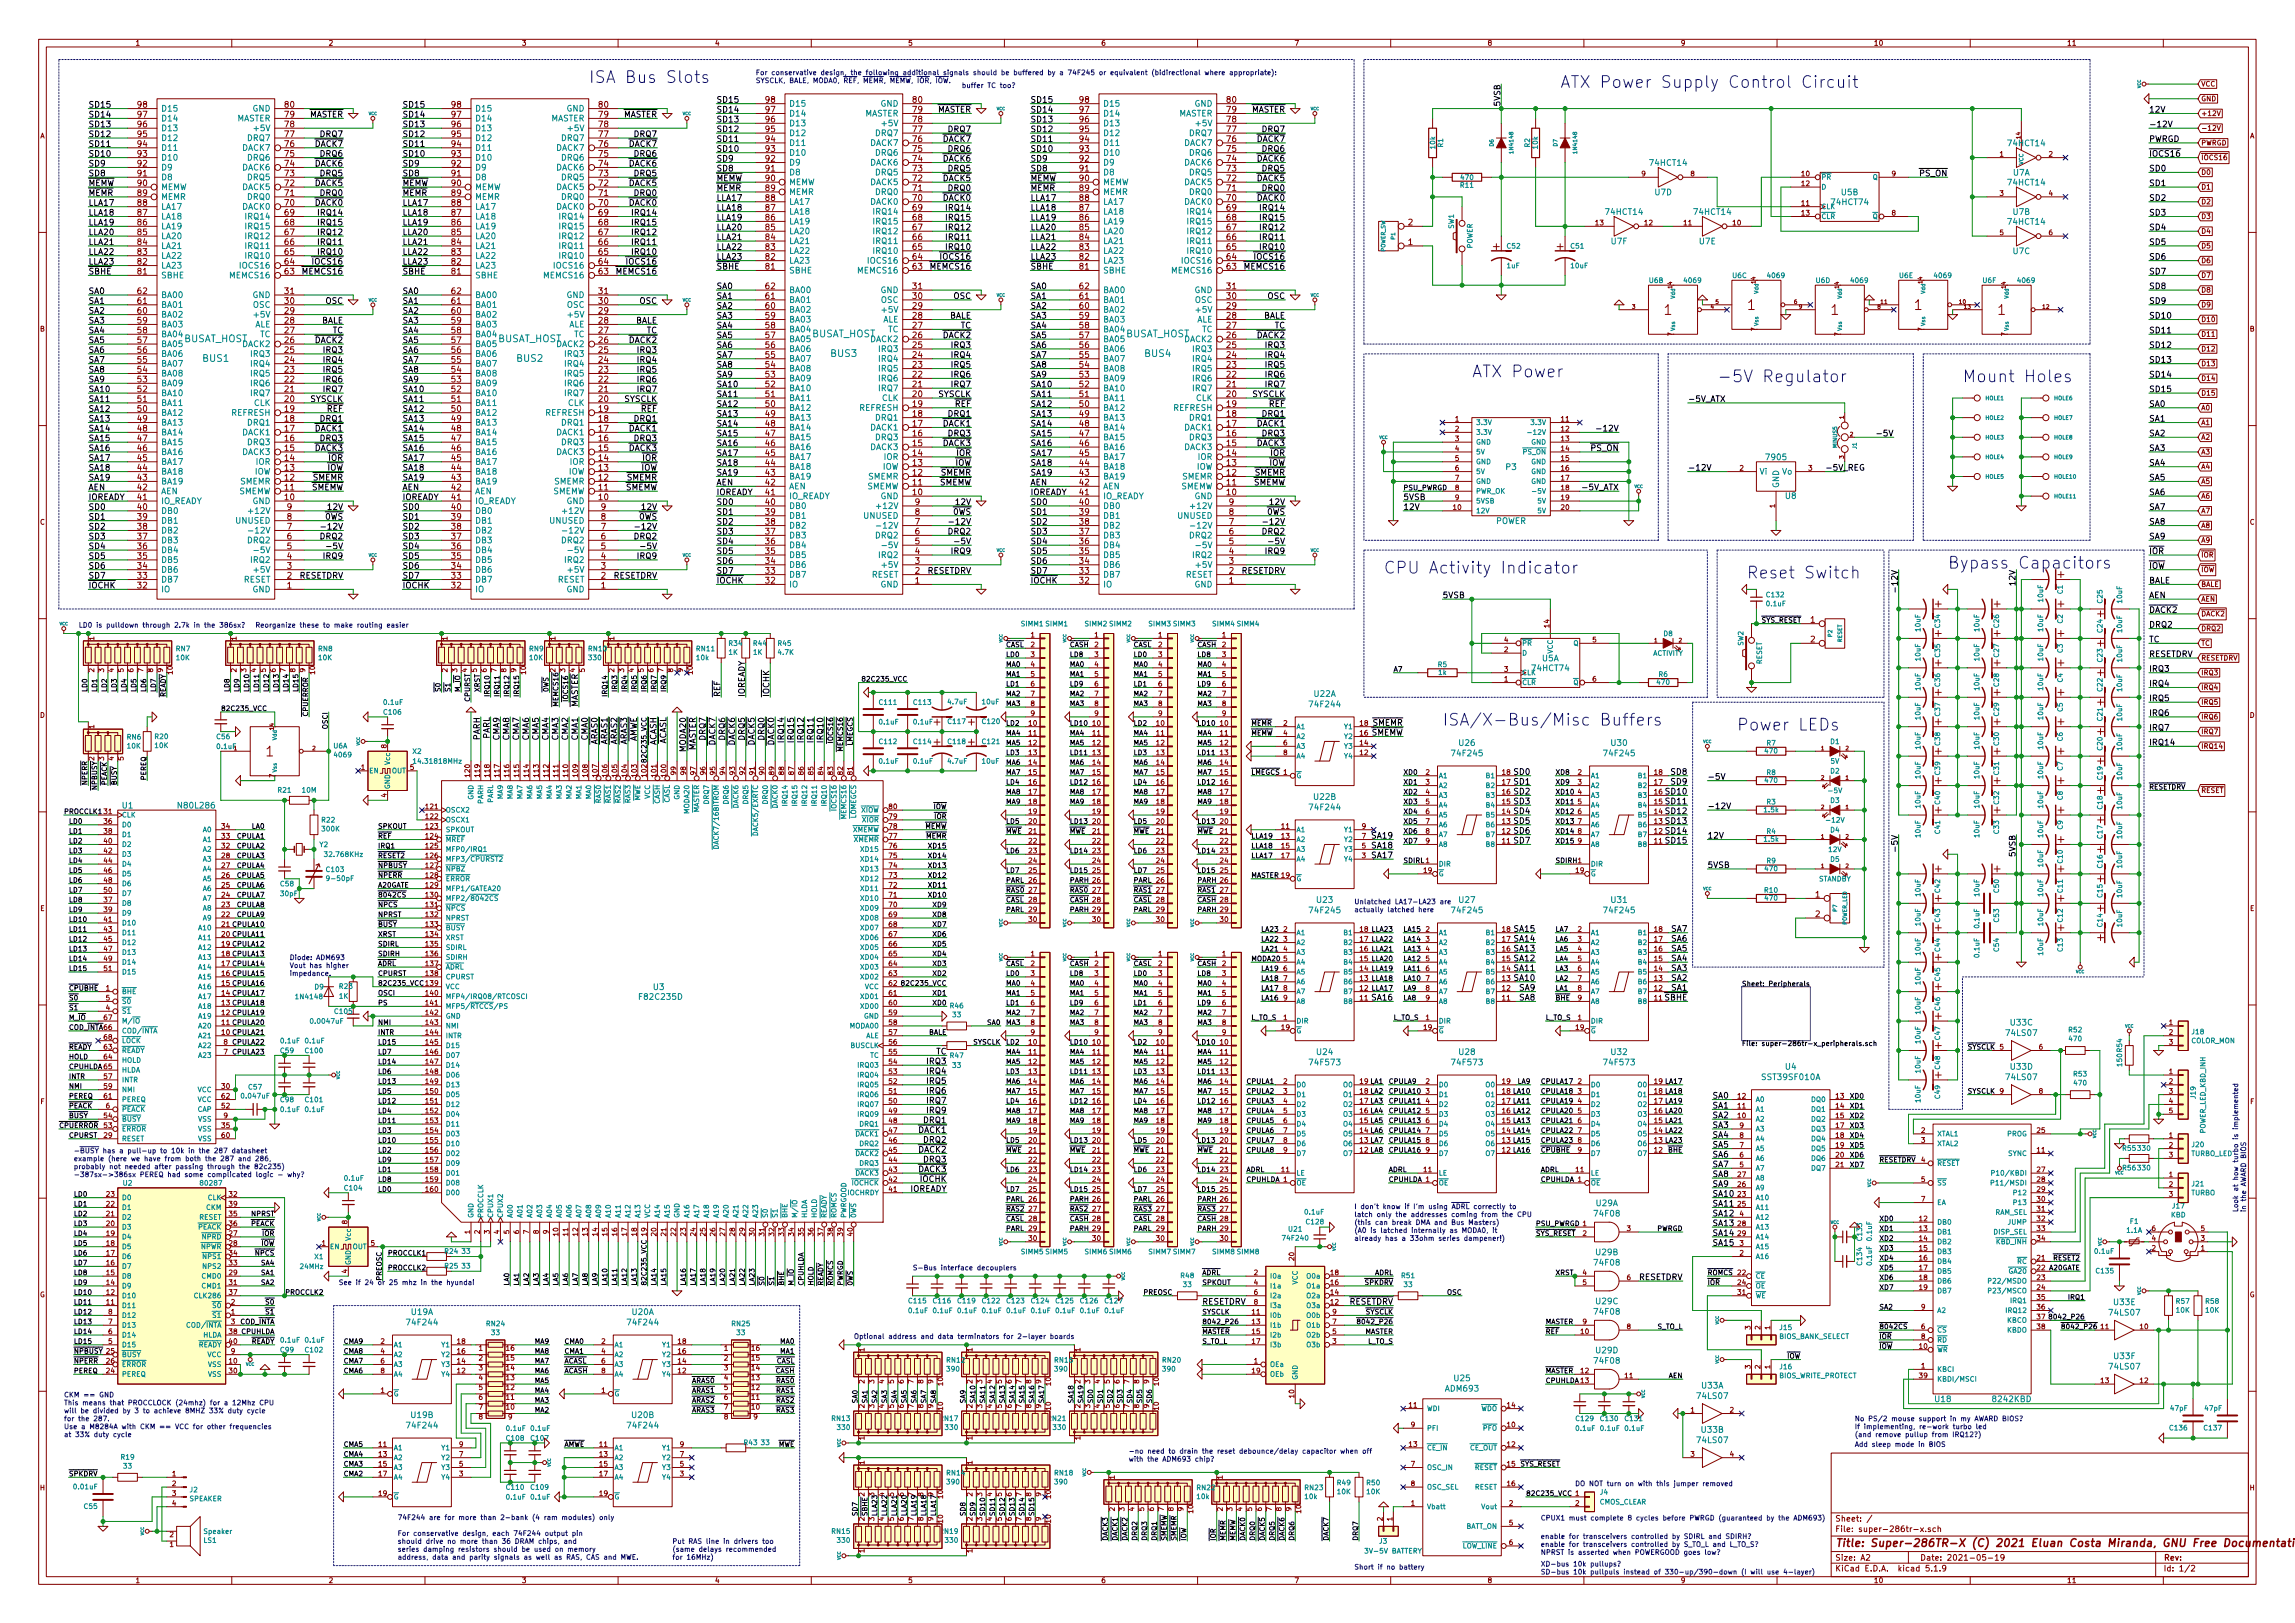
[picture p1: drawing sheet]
<svg xmlns="http://www.w3.org/2000/svg" width="594mm" height="420mm" viewBox="0 0 594 420" stroke-linecap="round" stroke-linejoin="round" font-family="sans-serif">
<defs><g id="words">
<g font-size="4.2" fill="#0000c2">
<text x="152.4" y="21.5">ISA Bus Slots</text>
<text x="403.9" y="22.8">ATX Power Supply Control Circuit</text>
<text x="381" y="97.7">ATX Power</text>
<text x="444.5" y="99">-5V Regulator</text>
<text x="508" y="99">Mount Holes</text>
<text x="358.1" y="148.5">CPU Activity Indicator</text>
<text x="452.1" y="149.8">Reset Switch</text>
<text x="504.2" y="147.2">Bypass Capacitors</text>
<text x="373.4" y="187.9">ISA/X-Bus/Misc Buffers</text>
<text x="449.6" y="189.1">Power LEDs</text>
</g>
<g font-size="3.5" fill="#840000">
<text x="430.8" y="81.5">1</text>
<text x="452.4" y="80.3">1</text>
<text x="474" y="81.5">1</text>
<text x="495.6" y="80.3">1</text>
<text x="517.2" y="81.5">1</text>
<text x="68.9" y="195.8">1</text>
</g>
<g font-size="2.8" fill="#840000">
<text x="386.5" y="64.7">+</text>
<text x="403" y="64.7">+</text>
<text x="534.4" y="149.6" transform="rotate(-90 534.4 149.6)">+</text>
<text x="502.6" y="157.2" transform="rotate(-90 502.6 157.2)">+</text>
<text x="517.9" y="157.2" transform="rotate(-90 517.9 157.2)">+</text>
<text x="534.4" y="157.2" transform="rotate(-90 534.4 157.2)">+</text>
<text x="502.6" y="164.8" transform="rotate(-90 502.6 164.8)">+</text>
<text x="517.9" y="164.8" transform="rotate(-90 517.9 164.8)">+</text>
<text x="534.4" y="164.8" transform="rotate(-90 534.4 164.8)">+</text>
<text x="544.6" y="167.4" transform="rotate(-90 544.6 167.4)">+</text>
<text x="502.6" y="172.4" transform="rotate(-90 502.6 172.4)">+</text>
<text x="517.9" y="172.4" transform="rotate(-90 517.9 172.4)">+</text>
<text x="534.4" y="172.4" transform="rotate(-90 534.4 172.4)">+</text>
<text x="544.6" y="175" transform="rotate(-90 544.6 175)">+</text>
<text x="502.6" y="180.1" transform="rotate(-90 502.6 180.1)">+</text>
<text x="517.9" y="180.1" transform="rotate(-90 517.9 180.1)">+</text>
<text x="534.4" y="180.1" transform="rotate(-90 534.4 180.1)">+</text>
<text x="544.6" y="182.6" transform="rotate(-90 544.6 182.6)">+</text>
<text x="241.8" y="187.8">+</text>
<text x="250.6" y="187.8">+</text>
<text x="502.6" y="187.7" transform="rotate(-90 502.6 187.7)">+</text>
<text x="517.9" y="187.7" transform="rotate(-90 517.9 187.7)">+</text>
<text x="534.4" y="187.7" transform="rotate(-90 534.4 187.7)">+</text>
<text x="544.6" y="190.2" transform="rotate(-90 544.6 190.2)">+</text>
<text x="241.8" y="193">+</text>
<text x="250.6" y="193">+</text>
<text x="502.6" y="195.3" transform="rotate(-90 502.6 195.3)">+</text>
<text x="517.9" y="195.3" transform="rotate(-90 517.9 195.3)">+</text>
<text x="534.4" y="195.3" transform="rotate(-90 534.4 195.3)">+</text>
<text x="544.6" y="197.8" transform="rotate(-90 544.6 197.8)">+</text>
<text x="502.6" y="202.9" transform="rotate(-90 502.6 202.9)">+</text>
<text x="517.9" y="202.9" transform="rotate(-90 517.9 202.9)">+</text>
<text x="534.4" y="202.9" transform="rotate(-90 534.4 202.9)">+</text>
<text x="544.6" y="205.5" transform="rotate(-90 544.6 205.5)">+</text>
<text x="502.6" y="210.5" transform="rotate(-90 502.6 210.5)">+</text>
<text x="517.9" y="210.5" transform="rotate(-90 517.9 210.5)">+</text>
<text x="534.4" y="210.5" transform="rotate(-90 534.4 210.5)">+</text>
<text x="544.6" y="213.1" transform="rotate(-90 544.6 213.1)">+</text>
<text x="534.4" y="218.2" transform="rotate(-90 534.4 218.2)">+</text>
<text x="544.6" y="220.7" transform="rotate(-90 544.6 220.7)">+</text>
<text x="502.6" y="225.8" transform="rotate(-90 502.6 225.8)">+</text>
<text x="517.9" y="225.8" transform="rotate(-90 517.9 225.8)">+</text>
<text x="534.4" y="225.8" transform="rotate(-90 534.4 225.8)">+</text>
<text x="502.6" y="233.4" transform="rotate(-90 502.6 233.4)">+</text>
<text x="534.4" y="233.4" transform="rotate(-90 534.4 233.4)">+</text>
<text x="544.6" y="228.3" transform="rotate(-90 544.6 228.3)">+</text>
<text x="502.6" y="241" transform="rotate(-90 502.6 241)">+</text>
<text x="534.4" y="241" transform="rotate(-90 534.4 241)">+</text>
<text x="544.6" y="243.6" transform="rotate(-90 544.6 243.6)">+</text>
<text x="502.6" y="248.6" transform="rotate(-90 502.6 248.6)">+</text>
<text x="502.6" y="256.3" transform="rotate(-90 502.6 256.3)">+</text>
<text x="502.6" y="263.9" transform="rotate(-90 502.6 263.9)">+</text>
<text x="502.6" y="271.5" transform="rotate(-90 502.6 271.5)">+</text>
<text x="502.6" y="279.1" transform="rotate(-90 502.6 279.1)">+</text>
<text x="475" y="400.4">Title: Super-286TR-X (C) 2021 Eluan Costa Miranda, GNU Free Documentation License (GFD</text>
</g>
<g font-size="2.8" fill="#008484">
<text x="544.6" y="159.7" transform="rotate(-90 544.6 159.7)">+</text>
<text x="544.6" y="235.9" transform="rotate(-90 544.6 235.9)">+</text>
</g>
<g font-size="2.5" fill="#008484">
<text x="47.5" y="88.6">BUSAT_HOST</text>
<text x="128.8" y="88.6">BUSAT_HOST</text>
<text x="210" y="87.3">BUSAT_HOST</text>
<text x="291.3" y="87.3">BUSAT_HOST</text>
<text x="52.6" y="93.7">BUS1</text>
<text x="133.8" y="93.7">BUS2</text>
<text x="215.1" y="92.4">BUS3</text>
<text x="296.4" y="92.4">BUS4</text>
</g>
<g font-size="2.1">
<text x="22.9" y="27.9">SD15</text>
<text x="104.1" y="27.9">SD15</text>
<text x="185.4" y="26.6">SD15</text>
<text x="185.4" y="29.1">SD14</text>
<text x="242.5" y="29.1">MASTER</text>
<text x="266.7" y="26.6">SD15</text>
<text x="266.7" y="29.1">SD14</text>
<text x="323.8" y="29.1">MASTER</text>
<text x="388.4" y="27.3" transform="rotate(-90 388.4 27.3)">5VSB</text>
<text x="556.3" y="29.1">12V</text>
<text x="22.9" y="35.5">SD12</text>
<text x="22.9" y="32.9">SD13</text>
<text x="22.9" y="30.4">SD14</text>
<text x="79.9" y="30.4">MASTER</text>
<text x="83" y="35.5">DRQ7</text>
<text x="104.1" y="35.5">SD12</text>
<text x="104.1" y="32.9">SD13</text>
<text x="104.1" y="30.4">SD14</text>
<text x="161.2" y="30.4">MASTER</text>
<text x="164.3" y="35.5">DRQ7</text>
<text x="185.4" y="31.7">SD13</text>
<text x="185.4" y="34.2">SD12</text>
<text x="245.6" y="34.2">DRQ7</text>
<text x="266.7" y="31.7">SD13</text>
<text x="266.7" y="34.2">SD12</text>
<text x="326.8" y="34.2">DRQ7</text>
<text x="556.3" y="32.9">-12V</text>
<text x="22.9" y="40.6">SD10</text>
<text x="22.9" y="38">SD11</text>
<text x="81.6" y="38">DACK7</text>
<text x="83" y="40.6">DRQ6</text>
<text x="104.1" y="40.6">SD10</text>
<text x="104.1" y="38">SD11</text>
<text x="162.9" y="38">DACK7</text>
<text x="164.3" y="40.6">DRQ6</text>
<text x="185.4" y="36.7">SD11</text>
<text x="185.4" y="39.3">SD10</text>
<text x="185.4" y="41.8">SD9</text>
<text x="244.1" y="36.7">DACK7</text>
<text x="244.1" y="41.8">DACK6</text>
<text x="245.6" y="39.3">DRQ6</text>
<text x="266.7" y="36.7">SD11</text>
<text x="266.7" y="39.3">SD10</text>
<text x="266.7" y="41.8">SD9</text>
<text x="325.4" y="41.8">DACK6</text>
<text x="325.4" y="36.7">DACK7</text>
<text x="326.8" y="39.3">DRQ6</text>
<text x="556.3" y="36.7">PWRGD</text>
<text x="556.3" y="40.6">IOCS16</text>
<text x="22.9" y="45.6">SD8</text>
<text x="22.9" y="43.1">SD9</text>
<text x="81.6" y="43.1">DACK6</text>
<text x="83" y="45.6">DRQ5</text>
<text x="104.1" y="45.6">SD8</text>
<text x="104.1" y="43.1">SD9</text>
<text x="162.9" y="43.1">DACK6</text>
<text x="164.3" y="45.6">DRQ5</text>
<text x="185.4" y="44.4">SD8</text>
<text x="185.4" y="46.9">MEMW</text>
<text x="244.1" y="46.9">DACK5</text>
<text x="245.6" y="44.4">DRQ5</text>
<text x="266.7" y="44.4">SD8</text>
<text x="266.7" y="46.9">MEMW</text>
<text x="325.4" y="46.9">DACK5</text>
<text x="326.8" y="44.4">DRQ5</text>
<text x="497" y="45.6">PS_ON</text>
<text x="556.3" y="44.4">SD0</text>
<text x="22.9" y="53.3">LLA17</text>
<text x="22.9" y="50.7">MEMR</text>
<text x="22.9" y="48.2">MEMW</text>
<text x="81.6" y="53.3">DACK0</text>
<text x="81.6" y="48.2">DACK5</text>
<text x="83" y="50.7">DRQ0</text>
<text x="104.1" y="50.7">MEMR</text>
<text x="104.1" y="48.2">MEMW</text>
<text x="104.1" y="53.3">LLA17</text>
<text x="162.9" y="48.2">DACK5</text>
<text x="162.9" y="53.3">DACK0</text>
<text x="164.3" y="50.7">DRQ0</text>
<text x="185.4" y="49.4">MEMR</text>
<text x="185.4" y="52">LLA17</text>
<text x="244.1" y="52">DACK0</text>
<text x="245.6" y="49.4">DRQ0</text>
<text x="266.7" y="49.4">MEMR</text>
<text x="266.7" y="52">LLA17</text>
<text x="325.4" y="52">DACK0</text>
<text x="326.8" y="49.4">DRQ0</text>
<text x="556.3" y="52">SD2</text>
<text x="556.3" y="48.2">SD1</text>
<text x="22.9" y="58.3">LLA19</text>
<text x="22.9" y="55.8">LLA18</text>
<text x="82.8" y="58.3">IRQ15</text>
<text x="82.8" y="55.8">IRQ14</text>
<text x="104.1" y="55.8">LLA18</text>
<text x="104.1" y="58.3">LLA19</text>
<text x="164" y="55.8">IRQ14</text>
<text x="164" y="58.3">IRQ15</text>
<text x="185.4" y="54.5">LLA18</text>
<text x="185.4" y="57.1">LLA19</text>
<text x="185.4" y="59.6">LLA20</text>
<text x="245.3" y="54.5">IRQ14</text>
<text x="245.3" y="57.1">IRQ15</text>
<text x="245.3" y="59.6">IRQ12</text>
<text x="266.7" y="54.5">LLA18</text>
<text x="266.7" y="57.1">LLA19</text>
<text x="266.7" y="59.6">LLA20</text>
<text x="326.6" y="57.1">IRQ15</text>
<text x="326.6" y="54.5">IRQ14</text>
<text x="326.6" y="59.6">IRQ12</text>
<text x="556.3" y="55.8">SD3</text>
<text x="556.3" y="59.6">SD4</text>
<text x="22.9" y="66">LLA22</text>
<text x="22.9" y="63.4">LLA21</text>
<text x="22.9" y="60.9">LLA20</text>
<text x="82.8" y="66">IRQ10</text>
<text x="82.8" y="63.4">IRQ11</text>
<text x="82.8" y="60.9">IRQ12</text>
<text x="104.1" y="60.9">LLA20</text>
<text x="104.1" y="63.4">LLA21</text>
<text x="104.1" y="66">LLA22</text>
<text x="164" y="60.9">IRQ12</text>
<text x="164" y="63.4">IRQ11</text>
<text x="164" y="66">IRQ10</text>
<text x="185.4" y="62.1">LLA21</text>
<text x="185.4" y="64.7">LLA22</text>
<text x="245.3" y="62.1">IRQ11</text>
<text x="245.3" y="64.7">IRQ10</text>
<text x="266.7" y="62.1">LLA21</text>
<text x="266.7" y="64.7">LLA22</text>
<text x="326.6" y="64.7">IRQ10</text>
<text x="326.6" y="62.1">IRQ11</text>
<text x="556.3" y="63.4">SD5</text>
<text x="22.9" y="71">SBHE</text>
<text x="22.9" y="68.5">LLA23</text>
<text x="78.6" y="71">MEMCS16</text>
<text x="81.4" y="68.5">IOCS16</text>
<text x="104.1" y="71">SBHE</text>
<text x="104.1" y="68.5">LLA23</text>
<text x="159.9" y="71">MEMCS16</text>
<text x="162.6" y="68.5">IOCS16</text>
<text x="185.4" y="69.8">SBHE</text>
<text x="185.4" y="67.2">LLA23</text>
<text x="241.2" y="69.8">MEMCS16</text>
<text x="243.9" y="67.2">IOCS16</text>
<text x="266.7" y="69.8">SBHE</text>
<text x="266.7" y="67.2">LLA23</text>
<text x="322.5" y="69.8">MEMCS16</text>
<text x="325.2" y="67.2">IOCS16</text>
<text x="556.3" y="67.2">SD6</text>
<text x="556.3" y="71">SD7</text>
<text x="22.9" y="76.1">SA0</text>
<text x="104.1" y="76.1">SA0</text>
<text x="185.4" y="77.4">SA1</text>
<text x="185.4" y="74.8">SA0</text>
<text x="246.9" y="77.4">OSC</text>
<text x="266.7" y="74.8">SA0</text>
<text x="266.7" y="77.4">SA1</text>
<text x="328.1" y="77.4">OSC</text>
<text x="556.3" y="74.8">SD8</text>
<text x="22.9" y="83.7">SA3</text>
<text x="22.9" y="81.2">SA2</text>
<text x="22.9" y="78.7">SA1</text>
<text x="83.1" y="83.7">BALE</text>
<text x="84.3" y="78.7">OSC</text>
<text x="104.1" y="78.7">SA1</text>
<text x="104.1" y="81.2">SA2</text>
<text x="104.1" y="83.7">SA3</text>
<text x="164.4" y="83.7">BALE</text>
<text x="165.6" y="78.7">OSC</text>
<text x="185.4" y="79.9">SA2</text>
<text x="185.4" y="82.5">SA3</text>
<text x="245.7" y="82.5">BALE</text>
<text x="266.7" y="82.5">SA3</text>
<text x="266.7" y="79.9">SA2</text>
<text x="327" y="82.5">BALE</text>
<text x="556.3" y="82.5">SD10</text>
<text x="556.3" y="78.7">SD9</text>
<text x="22.9" y="88.8">SA5</text>
<text x="22.9" y="86.3">SA4</text>
<text x="81.6" y="88.8">DACK2</text>
<text x="86.1" y="86.3">TC</text>
<text x="104.1" y="88.8">SA5</text>
<text x="104.1" y="86.3">SA4</text>
<text x="162.9" y="88.8">DACK2</text>
<text x="167.4" y="86.3">TC</text>
<text x="185.4" y="87.5">SA5</text>
<text x="185.4" y="85">SA4</text>
<text x="244.1" y="87.5">DACK2</text>
<text x="248.6" y="85">TC</text>
<text x="266.7" y="85">SA4</text>
<text x="266.7" y="87.5">SA5</text>
<text x="325.4" y="87.5">DACK2</text>
<text x="329.9" y="85">TC</text>
<text x="556.3" y="86.3">SD11</text>
<text x="22.9" y="93.9">SA7</text>
<text x="22.9" y="91.4">SA6</text>
<text x="83.9" y="93.9">IRQ4</text>
<text x="83.9" y="91.4">IRQ3</text>
<text x="104.1" y="91.4">SA6</text>
<text x="104.1" y="93.9">SA7</text>
<text x="165.2" y="93.9">IRQ4</text>
<text x="165.2" y="91.4">IRQ3</text>
<text x="185.4" y="90.1">SA6</text>
<text x="185.4" y="92.6">SA7</text>
<text x="185.4" y="95.2">SA8</text>
<text x="246.5" y="92.6">IRQ4</text>
<text x="246.5" y="90.1">IRQ3</text>
<text x="246.5" y="95.2">IRQ5</text>
<text x="266.7" y="90.1">SA6</text>
<text x="266.7" y="92.6">SA7</text>
<text x="266.7" y="95.2">SA8</text>
<text x="327.8" y="95.2">IRQ5</text>
<text x="327.8" y="92.6">IRQ4</text>
<text x="327.8" y="90.1">IRQ3</text>
<text x="556.3" y="90.1">SD12</text>
<text x="556.3" y="93.9">SD13</text>
<text x="22.9" y="101.5">SA10</text>
<text x="22.9" y="99">SA9</text>
<text x="22.9" y="96.4">SA8</text>
<text x="83.9" y="101.5">IRQ7</text>
<text x="83.9" y="99">IRQ6</text>
<text x="83.9" y="96.4">IRQ5</text>
<text x="104.1" y="96.4">SA8</text>
<text x="104.1" y="99">SA9</text>
<text x="104.1" y="101.5">SA10</text>
<text x="165.2" y="96.4">IRQ5</text>
<text x="165.2" y="99">IRQ6</text>
<text x="165.2" y="101.5">IRQ7</text>
<text x="185.4" y="97.7">SA9</text>
<text x="185.4" y="100.2">SA10</text>
<text x="246.5" y="100.2">IRQ7</text>
<text x="246.5" y="97.7">IRQ6</text>
<text x="266.7" y="97.7">SA9</text>
<text x="266.7" y="100.2">SA10</text>
<text x="327.8" y="100.2">IRQ7</text>
<text x="327.8" y="97.7">IRQ6</text>
<text x="556.3" y="97.7">SD14</text>
<text x="556.3" y="101.5">SD15</text>
<text x="22.9" y="106.6">SA12</text>
<text x="22.9" y="104.1">SA11</text>
<text x="80.3" y="104.1">SYSCLK</text>
<text x="84.7" y="106.6">REF</text>
<text x="104.1" y="106.6">SA12</text>
<text x="104.1" y="104.1">SA11</text>
<text x="161.6" y="104.1">SYSCLK</text>
<text x="165.9" y="106.6">REF</text>
<text x="185.4" y="107.9">SA13</text>
<text x="185.4" y="105.3">SA12</text>
<text x="185.4" y="102.8">SA11</text>
<text x="242.8" y="102.8">SYSCLK</text>
<text x="245.6" y="107.9">DRQ1</text>
<text x="247.2" y="105.3">REF</text>
<text x="266.7" y="105.3">SA12</text>
<text x="266.7" y="107.9">SA13</text>
<text x="266.7" y="102.8">SA11</text>
<text x="324.1" y="102.8">SYSCLK</text>
<text x="326.8" y="107.9">DRQ1</text>
<text x="328.5" y="105.3">REF</text>
<text x="436.9" y="104.1">-5V_ATX</text>
<text x="556.3" y="105.3">SA0</text>
<text x="22.9" y="109.1">SA13</text>
<text x="22.9" y="111.7">SA14</text>
<text x="81.6" y="111.7">DACK1</text>
<text x="83" y="109.1">DRQ1</text>
<text x="104.1" y="109.1">SA13</text>
<text x="104.1" y="111.7">SA14</text>
<text x="162.9" y="111.7">DACK1</text>
<text x="164.3" y="109.1">DRQ1</text>
<text x="185.4" y="110.4">SA14</text>
<text x="185.4" y="112.9">SA15</text>
<text x="244.1" y="110.4">DACK1</text>
<text x="245.6" y="112.9">DRQ3</text>
<text x="266.7" y="110.4">SA14</text>
<text x="266.7" y="112.9">SA15</text>
<text x="325.4" y="110.4">DACK1</text>
<text x="326.8" y="112.9">DRQ3</text>
<text x="414.6" y="111.7">-12V</text>
<text x="486.9" y="112.9">-5V</text>
<text x="556.3" y="109.1">SA1</text>
<text x="556.3" y="112.9">SA2</text>
<text x="22.9" y="119.3">SA17</text>
<text x="22.9" y="116.8">SA16</text>
<text x="22.9" y="114.2">SA15</text>
<text x="81.6" y="116.8">DACK3</text>
<text x="83" y="114.2">DRQ3</text>
<text x="85.1" y="119.3">IOR</text>
<text x="104.1" y="114.2">SA15</text>
<text x="104.1" y="116.8">SA16</text>
<text x="104.1" y="119.3">SA17</text>
<text x="162.9" y="116.8">DACK3</text>
<text x="164.3" y="114.2">DRQ3</text>
<text x="166.4" y="119.3">IOR</text>
<text x="185.4" y="115.5">SA16</text>
<text x="185.4" y="118">SA17</text>
<text x="244.1" y="115.5">DACK3</text>
<text x="247.7" y="118">IOR</text>
<text x="266.7" y="115.5">SA16</text>
<text x="266.7" y="118">SA17</text>
<text x="325.4" y="115.5">DACK3</text>
<text x="329" y="118">IOR</text>
<text x="411.9" y="116.8">PS_ON</text>
<text x="556.3" y="116.8">SA3</text>
<text x="22.9" y="124.4">SA19</text>
<text x="22.9" y="121.8">SA18</text>
<text x="81" y="124.4">SMEMR</text>
<text x="84.7" y="121.8">IOW</text>
<text x="104.1" y="124.4">SA19</text>
<text x="104.1" y="121.8">SA18</text>
<text x="162.3" y="124.4">SMEMR</text>
<text x="165.9" y="121.8">IOW</text>
<text x="185.4" y="120.6">SA18</text>
<text x="185.4" y="123.1">SA19</text>
<text x="185.4" y="125.6">AEN</text>
<text x="243.1" y="125.6">SMEMW</text>
<text x="243.6" y="123.1">SMEMR</text>
<text x="247.2" y="120.6">IOW</text>
<text x="266.7" y="120.6">SA18</text>
<text x="266.7" y="123.1">SA19</text>
<text x="266.7" y="125.6">AEN</text>
<text x="324.4" y="125.6">SMEMW</text>
<text x="324.8" y="123.1">SMEMR</text>
<text x="328.5" y="120.6">IOW</text>
<text x="436.9" y="121.8">-12V</text>
<text x="472.4" y="121.8">-5V_REG</text>
<text x="556.3" y="120.6">SA4</text>
<text x="556.3" y="124.4">SA5</text>
<text x="22.9" y="132">SD0</text>
<text x="22.9" y="126.9">AEN</text>
<text x="22.9" y="129.5">IOREADY</text>
<text x="80.5" y="126.9">SMEMW</text>
<text x="85.1" y="132">12V</text>
<text x="104.1" y="132">SD0</text>
<text x="104.1" y="129.5">IOREADY</text>
<text x="104.1" y="126.9">AEN</text>
<text x="161.8" y="126.9">SMEMW</text>
<text x="166.4" y="132">12V</text>
<text x="185.4" y="130.7">SD0</text>
<text x="185.4" y="128.2">IOREADY</text>
<text x="247.7" y="130.7">12V</text>
<text x="266.7" y="128.2">IOREADY</text>
<text x="266.7" y="130.7">SD0</text>
<text x="329" y="130.7">12V</text>
<text x="363.2" y="132">12V</text>
<text x="363.2" y="129.5">5VSB</text>
<text x="410.4" y="126.9">-5V_ATX</text>
<text x="556.3" y="128.2">SA6</text>
<text x="556.3" y="132">SA7</text>
<text x="22.9" y="137.1">SD2</text>
<text x="22.9" y="134.5">SD1</text>
<text x="84.3" y="134.5">0WS</text>
<text x="84.4" y="137.1">-12V</text>
<text x="104.1" y="137.1">SD2</text>
<text x="104.1" y="134.5">SD1</text>
<text x="165.6" y="134.5">0WS</text>
<text x="165.7" y="137.1">-12V</text>
<text x="185.4" y="133.3">SD1</text>
<text x="185.4" y="135.8">SD2</text>
<text x="246.9" y="133.3">0WS</text>
<text x="247" y="135.8">-12V</text>
<text x="266.7" y="133.3">SD1</text>
<text x="266.7" y="135.8">SD2</text>
<text x="328.1" y="133.3">0WS</text>
<text x="328.3" y="135.8">-12V</text>
<text x="556.3" y="135.8">SA8</text>
<text x="22.9" y="139.6">SD3</text>
<text x="22.9" y="142.2">SD4</text>
<text x="83" y="139.6">DRQ2</text>
<text x="85.6" y="142.2">-5V</text>
<text x="104.1" y="142.2">SD4</text>
<text x="104.1" y="139.6">SD3</text>
<text x="164.3" y="139.6">DRQ2</text>
<text x="166.9" y="142.2">-5V</text>
<text x="185.4" y="138.3">SD3</text>
<text x="185.4" y="140.9">SD4</text>
<text x="185.4" y="143.4">SD5</text>
<text x="245.6" y="138.3">DRQ2</text>
<text x="246.5" y="143.4">IRQ9</text>
<text x="248.2" y="140.9">-5V</text>
<text x="266.7" y="138.3">SD3</text>
<text x="266.7" y="140.9">SD4</text>
<text x="266.7" y="143.4">SD5</text>
<text x="326.8" y="138.3">DRQ2</text>
<text x="327.8" y="143.4">IRQ9</text>
<text x="329.4" y="140.9">-5V</text>
<text x="556.3" y="143.4">IOR</text>
<text x="556.3" y="139.6">SA9</text>
<text x="22.9" y="149.8">SD7</text>
<text x="22.9" y="147.2">SD6</text>
<text x="22.9" y="144.7">SD5</text>
<text x="77.3" y="149.8">RESETDRV</text>
<text x="83.9" y="144.7">IRQ9</text>
<text x="104.1" y="149.8">SD7</text>
<text x="104.1" y="147.2">SD6</text>
<text x="104.1" y="144.7">SD5</text>
<text x="158.6" y="149.8">RESETDRV</text>
<text x="165.2" y="144.7">IRQ9</text>
<text x="185.4" y="146">SD6</text>
<text x="185.4" y="148.5">SD7</text>
<text x="239.9" y="148.5">RESETDRV</text>
<text x="266.7" y="146">SD6</text>
<text x="266.7" y="148.5">SD7</text>
<text x="321.2" y="148.5">RESETDRV</text>
<text x="556.3" y="147.2">IOW</text>
<text x="22.9" y="152.3">IOCHK</text>
<text x="104.1" y="152.3">IOCHK</text>
<text x="185.4" y="151">IOCHK</text>
<text x="266.7" y="151">IOCHK</text>
<text x="373.4" y="154.9">5VSB</text>
<text x="491.2" y="152" transform="rotate(-90 491.2 152)">-12V</text>
<text x="521.7" y="151.3" transform="rotate(-90 521.7 151.3)">12V</text>
<text x="556.3" y="154.9">AEN</text>
<text x="556.3" y="151">BALE</text>
<text x="556.3" y="158.7">DACK2</text>
<text x="556.3" y="162.5">DRQ2</text>
<text x="556.3" y="166.3">TC</text>
<text x="556.3" y="170.1">RESETDRV</text>
<text x="556.3" y="173.9">IRQ3</text>
<text x="556.3" y="177.7">IRQ4</text>
<text x="149.6" y="183" transform="rotate(-90 149.6 183)">MASTER</text>
<text x="186.4" y="180.5" transform="rotate(-90 186.4 180.5)">REF</text>
<text x="192.8" y="180.5" transform="rotate(-90 192.8 180.5)">IOREADY</text>
<text x="199.1" y="180.5" transform="rotate(-90 199.1 180.5)">IOCHK</text>
<text x="556.3" y="181.5">IRQ5</text>
<text x="556.3" y="185.3">IRQ6</text>
<text x="124.2" y="191.6" transform="rotate(-90 124.2 191.6)">PARH</text>
<text x="126.7" y="191.4" transform="rotate(-90 126.7 191.4)">PARL</text>
<text x="129.3" y="191.6" transform="rotate(-90 129.3 191.6)">CMA9</text>
<text x="131.8" y="191.6" transform="rotate(-90 131.8 191.6)">CMA8</text>
<text x="134.4" y="191.6" transform="rotate(-90 134.4 191.6)">CMA7</text>
<text x="136.9" y="191.6" transform="rotate(-90 136.9 191.6)">CMA6</text>
<text x="139.4" y="191.6" transform="rotate(-90 139.4 191.6)">CMA5</text>
<text x="142" y="191.6" transform="rotate(-90 142 191.6)">CMA4</text>
<text x="144.5" y="191.6" transform="rotate(-90 144.5 191.6)">CMA3</text>
<text x="147.1" y="191.6" transform="rotate(-90 147.1 191.6)">CMA2</text>
<text x="149.6" y="191.6" transform="rotate(-90 149.6 191.6)">CMA1</text>
<text x="152.1" y="191.6" transform="rotate(-90 152.1 191.6)">CMA0</text>
<text x="182.6" y="191.5" transform="rotate(-90 182.6 191.5)">DRQ7</text>
<text x="187.7" y="191.5" transform="rotate(-90 187.7 191.5)">DRQ6</text>
<text x="192.8" y="191.5" transform="rotate(-90 192.8 191.5)">DRQ5</text>
<text x="197.9" y="191.5" transform="rotate(-90 197.9 191.5)">DRQ0</text>
<text x="202.9" y="191.7" transform="rotate(-90 202.9 191.7)">IRQ14</text>
<text x="205.5" y="191.7" transform="rotate(-90 205.5 191.7)">IRQ15</text>
<text x="208" y="191.7" transform="rotate(-90 208 191.7)">IRQ12</text>
<text x="210.6" y="191.7" transform="rotate(-90 210.6 191.7)">IRQ11</text>
<text x="213.1" y="191.7" transform="rotate(-90 213.1 191.7)">IRQ10</text>
<text x="354.8" y="190.4">SMEMW</text>
<text x="355.3" y="187.9">SMEMR</text>
<text x="556.3" y="189.1">IRQ7</text>
<text x="154.7" y="192.8" transform="rotate(-90 154.7 192.8)">ARAS0</text>
<text x="157.2" y="192.8" transform="rotate(-90 157.2 192.8)">ARAS1</text>
<text x="159.8" y="192.8" transform="rotate(-90 159.8 192.8)">ARAS2</text>
<text x="162.3" y="192.8" transform="rotate(-90 162.3 192.8)">ARAS3</text>
<text x="164.8" y="192.3" transform="rotate(-90 164.8 192.3)">AMWE</text>
<text x="169.9" y="193.1" transform="rotate(-90 169.9 193.1)">ACASH</text>
<text x="172.5" y="192.9" transform="rotate(-90 172.5 192.9)">ACASL</text>
<text x="177.5" y="194.4" transform="rotate(-90 177.5 194.4)">MODA20</text>
<text x="180.1" y="194.6" transform="rotate(-90 180.1 194.6)">MASTER</text>
<text x="185.2" y="192.9" transform="rotate(-90 185.2 192.9)">DACK7</text>
<text x="190.2" y="192.9" transform="rotate(-90 190.2 192.9)">DACK6</text>
<text x="195.3" y="192.9" transform="rotate(-90 195.3 192.9)">DACK5</text>
<text x="200.4" y="192.9" transform="rotate(-90 200.4 192.9)">DACK0</text>
<text x="556.3" y="193">IRQ14</text>
<text x="392.1" y="200.6">SD0</text>
<text x="392.1" y="203.1">SD1</text>
<text x="432.7" y="203.1">SD9</text>
<text x="432.7" y="200.6">SD8</text>
<text x="442" y="201.8">-5V</text>
<text x="392.1" y="208.2">SD3</text>
<text x="392.1" y="205.7">SD2</text>
<text x="431.6" y="205.7">SD10</text>
<text x="431.6" y="208.2">SD11</text>
<text x="442" y="209.5">-12V</text>
<text x="392.1" y="215.8">SD6</text>
<text x="392.1" y="213.3">SD5</text>
<text x="392.1" y="210.7">SD4</text>
<text x="431.6" y="215.8">SD14</text>
<text x="431.6" y="213.3">SD13</text>
<text x="431.6" y="210.7">SD12</text>
<text x="355.4" y="219.6">SA18</text>
<text x="355.4" y="217.1">SA19</text>
<text x="392.1" y="218.4">SD7</text>
<text x="431.6" y="218.4">SD15</text>
<text x="442" y="217.1">12V</text>
<text x="491.2" y="219.4" transform="rotate(-90 491.2 219.4)">-5V</text>
<text x="521.7" y="221.6" transform="rotate(-90 521.7 221.6)">5VSB</text>
<text x="355.4" y="222.2">SA17</text>
<text x="442" y="224.7">5VSB</text>
<text x="392.2" y="243.8">SA14</text>
<text x="392.2" y="241.2">SA15</text>
<text x="432.7" y="241.2">SA7</text>
<text x="432.7" y="243.8">SA6</text>
<text x="392.2" y="251.4">SA11</text>
<text x="392.2" y="248.8">SA12</text>
<text x="392.2" y="246.3">SA13</text>
<text x="432.7" y="246.3">SA5</text>
<text x="432.7" y="248.8">SA4</text>
<text x="432.7" y="251.4">SA3</text>
<text x="392.2" y="253.9">SA10</text>
<text x="393.4" y="256.5">SA9</text>
<text x="432.7" y="253.9">SA2</text>
<text x="432.7" y="256.5">SA1</text>
<text x="355.4" y="259">SA16</text>
<text x="393.4" y="259">SA8</text>
<text x="431" y="259">SBHE</text>
<text x="240.2" y="275.5">IRQ3</text>
<text x="242.3" y="273">TC</text>
<text x="240.2" y="280.6">IRQ5</text>
<text x="240.2" y="278">IRQ4</text>
<text x="240.2" y="285.7">IRQ7</text>
<text x="240.2" y="283.1">IRQ6</text>
<text x="443.2" y="284.4">SA0</text>
<text x="443.2" y="286.9">SA1</text>
<text x="237.8" y="293.3">DACK1</text>
<text x="239.2" y="290.7">DRQ1</text>
<text x="240.2" y="288.2">IRQ9</text>
<text x="443.2" y="289.5">SA2</text>
<text x="443.2" y="292">SA3</text>
<text x="237.8" y="298.4">DACK2</text>
<text x="239.2" y="295.8">DRQ2</text>
<text x="443.2" y="299.6">SA6</text>
<text x="443.2" y="294.6">SA4</text>
<text x="443.2" y="297.1">SA5</text>
<text x="237.8" y="303.4">DACK3</text>
<text x="238.3" y="306">IOCHK</text>
<text x="239.2" y="300.9">DRQ3</text>
<text x="443.2" y="302.2">SA7</text>
<text x="443.2" y="304.7">SA8</text>
<text x="235.4" y="308.5">IOREADY</text>
<text x="443.2" y="307.3">SA9</text>
<text x="443.2" y="309.8">SA10</text>
<text x="443.2" y="312.3">SA11</text>
<text x="443.2" y="314.9">SA12</text>
<text x="443.2" y="317.4">SA13</text>
<text x="443.2" y="320">SA14</text>
<text x="443.2" y="322.5">SA15</text>
<text x="424.1" y="331.4">RESETDRV</text>
<text x="311.1" y="337.7">RESETDRV</text>
<text x="349.1" y="337.7">RESETDRV</text>
</g>
<g font-size="2.1" fill="#840000">
<text x="35.7" y="27.9">98</text>
<text x="73.8" y="27.9">80</text>
<text x="116.9" y="27.9">98</text>
<text x="155" y="27.9">80</text>
<text x="198.2" y="29.1">97</text>
<text x="198.2" y="26.6">98</text>
<text x="236.3" y="29.1">79</text>
<text x="236.3" y="26.6">80</text>
<text x="279.5" y="29.1">97</text>
<text x="279.5" y="26.6">98</text>
<text x="317.6" y="29.1">79</text>
<text x="317.6" y="26.6">80</text>
<text x="35.7" y="35.5">95</text>
<text x="35.7" y="32.9">96</text>
<text x="35.7" y="30.4">97</text>
<text x="73.8" y="35.5">77</text>
<text x="73.8" y="32.9">78</text>
<text x="73.8" y="30.4">79</text>
<text x="116.9" y="35.5">95</text>
<text x="116.9" y="32.9">96</text>
<text x="116.9" y="30.4">97</text>
<text x="155" y="35.5">77</text>
<text x="155" y="32.9">78</text>
<text x="155" y="30.4">79</text>
<text x="198.2" y="34.2">95</text>
<text x="198.2" y="31.7">96</text>
<text x="236.3" y="34.2">77</text>
<text x="236.3" y="31.7">78</text>
<text x="279.5" y="34.2">95</text>
<text x="279.5" y="31.7">96</text>
<text x="317.6" y="34.2">77</text>
<text x="317.6" y="31.7">78</text>
<text x="35.7" y="40.6">93</text>
<text x="35.7" y="38">94</text>
<text x="73.8" y="40.6">75</text>
<text x="73.8" y="38">76</text>
<text x="116.9" y="40.6">93</text>
<text x="116.9" y="38">94</text>
<text x="155" y="40.6">75</text>
<text x="155" y="38">76</text>
<text x="198.2" y="41.8">92</text>
<text x="198.2" y="39.3">93</text>
<text x="198.2" y="36.7">94</text>
<text x="236.3" y="41.8">74</text>
<text x="236.3" y="39.3">75</text>
<text x="236.3" y="36.7">76</text>
<text x="279.5" y="41.8">92</text>
<text x="279.5" y="39.3">93</text>
<text x="279.5" y="36.7">94</text>
<text x="317.6" y="41.8">74</text>
<text x="317.6" y="39.3">75</text>
<text x="317.6" y="36.7">76</text>
<text x="35.7" y="45.6">91</text>
<text x="35.7" y="43.1">92</text>
<text x="73.8" y="45.6">73</text>
<text x="73.8" y="43.1">74</text>
<text x="116.9" y="45.6">91</text>
<text x="116.9" y="43.1">92</text>
<text x="155" y="45.6">73</text>
<text x="155" y="43.1">74</text>
<text x="198.2" y="46.9">90</text>
<text x="198.2" y="44.4">91</text>
<text x="236.3" y="46.9">72</text>
<text x="236.3" y="44.4">73</text>
<text x="279.5" y="46.9">90</text>
<text x="279.5" y="44.4">91</text>
<text x="317.6" y="46.9">72</text>
<text x="317.6" y="44.4">73</text>
<text x="35.7" y="53.3">88</text>
<text x="35.7" y="50.7">89</text>
<text x="35.7" y="48.2">90</text>
<text x="73.8" y="53.3">70</text>
<text x="73.8" y="50.7">71</text>
<text x="73.8" y="48.2">72</text>
<text x="116.9" y="53.3">88</text>
<text x="116.9" y="50.7">89</text>
<text x="116.9" y="48.2">90</text>
<text x="155" y="53.3">70</text>
<text x="155" y="50.7">71</text>
<text x="155" y="48.2">72</text>
<text x="198.2" y="52">88</text>
<text x="198.2" y="49.4">89</text>
<text x="236.3" y="52">70</text>
<text x="236.3" y="49.4">71</text>
<text x="279.5" y="52">88</text>
<text x="279.5" y="49.4">89</text>
<text x="317.6" y="52">70</text>
<text x="317.6" y="49.4">71</text>
<text x="35.7" y="58.3">86</text>
<text x="35.7" y="55.8">87</text>
<text x="73.8" y="58.3">68</text>
<text x="73.8" y="55.8">69</text>
<text x="116.9" y="58.3">86</text>
<text x="116.9" y="55.8">87</text>
<text x="155" y="58.3">68</text>
<text x="155" y="55.8">69</text>
<text x="198.2" y="59.6">85</text>
<text x="198.2" y="57.1">86</text>
<text x="198.2" y="54.5">87</text>
<text x="236.3" y="59.6">67</text>
<text x="236.3" y="57.1">68</text>
<text x="236.3" y="54.5">69</text>
<text x="279.5" y="59.6">85</text>
<text x="279.5" y="57.1">86</text>
<text x="279.5" y="54.5">87</text>
<text x="317.6" y="59.6">67</text>
<text x="317.6" y="57.1">68</text>
<text x="317.6" y="54.5">69</text>
<text x="364.5" y="58.3">2</text>
<text x="35.7" y="66">83</text>
<text x="35.7" y="63.4">84</text>
<text x="35.7" y="60.9">85</text>
<text x="73.8" y="66">65</text>
<text x="73.8" y="63.4">66</text>
<text x="73.8" y="60.9">67</text>
<text x="116.9" y="66">83</text>
<text x="116.9" y="63.4">84</text>
<text x="116.9" y="60.9">85</text>
<text x="155" y="66">65</text>
<text x="155" y="63.4">66</text>
<text x="155" y="60.9">67</text>
<text x="198.2" y="64.7">83</text>
<text x="198.2" y="62.1">84</text>
<text x="236.3" y="64.7">65</text>
<text x="236.3" y="62.1">66</text>
<text x="279.5" y="64.7">83</text>
<text x="279.5" y="62.1">84</text>
<text x="317.6" y="64.7">65</text>
<text x="317.6" y="62.1">66</text>
<text x="364.5" y="63.4">1</text>
<text x="35.7" y="71">81</text>
<text x="35.7" y="68.5">82</text>
<text x="73.8" y="71">63</text>
<text x="73.8" y="68.5">64</text>
<text x="116.9" y="71">81</text>
<text x="116.9" y="68.5">82</text>
<text x="155" y="71">63</text>
<text x="155" y="68.5">64</text>
<text x="198.2" y="69.8">81</text>
<text x="198.2" y="67.2">82</text>
<text x="236.3" y="69.8">63</text>
<text x="236.3" y="67.2">64</text>
<text x="279.5" y="69.8">81</text>
<text x="279.5" y="67.2">82</text>
<text x="317.6" y="69.8">63</text>
<text x="317.6" y="67.2">64</text>
<text x="35.7" y="76.1">62</text>
<text x="73.8" y="76.1">31</text>
<text x="116.9" y="76.1">62</text>
<text x="155" y="76.1">31</text>
<text x="198.2" y="77.4">61</text>
<text x="198.2" y="74.8">62</text>
<text x="236.3" y="77.4">30</text>
<text x="236.3" y="74.8">31</text>
<text x="279.5" y="77.4">61</text>
<text x="279.5" y="74.8">62</text>
<text x="317.6" y="77.4">30</text>
<text x="317.6" y="74.8">31</text>
<text x="35.7" y="83.7">59</text>
<text x="35.7" y="81.2">60</text>
<text x="35.7" y="78.7">61</text>
<text x="73.8" y="83.7">28</text>
<text x="73.8" y="81.2">29</text>
<text x="73.8" y="78.7">30</text>
<text x="116.9" y="83.7">59</text>
<text x="116.9" y="81.2">60</text>
<text x="116.9" y="78.7">61</text>
<text x="155" y="83.7">28</text>
<text x="155" y="81.2">29</text>
<text x="155" y="78.7">30</text>
<text x="198.2" y="82.5">59</text>
<text x="198.2" y="79.9">60</text>
<text x="236.3" y="82.5">28</text>
<text x="236.3" y="79.9">29</text>
<text x="279.5" y="82.5">59</text>
<text x="279.5" y="79.9">60</text>
<text x="317.6" y="82.5">28</text>
<text x="317.6" y="79.9">29</text>
<text x="35.7" y="88.8">57</text>
<text x="35.7" y="86.3">58</text>
<text x="73.8" y="88.8">26</text>
<text x="73.8" y="86.3">27</text>
<text x="116.9" y="88.8">57</text>
<text x="116.9" y="86.3">58</text>
<text x="155" y="88.8">26</text>
<text x="155" y="86.3">27</text>
<text x="198.2" y="87.5">57</text>
<text x="198.2" y="85">58</text>
<text x="236.3" y="87.5">26</text>
<text x="236.3" y="85">27</text>
<text x="279.5" y="87.5">57</text>
<text x="279.5" y="85">58</text>
<text x="317.6" y="87.5">26</text>
<text x="317.6" y="85">27</text>
<text x="35.7" y="93.9">55</text>
<text x="35.7" y="91.4">56</text>
<text x="73.8" y="93.9">24</text>
<text x="73.8" y="91.4">25</text>
<text x="116.9" y="93.9">55</text>
<text x="116.9" y="91.4">56</text>
<text x="155" y="93.9">24</text>
<text x="155" y="91.4">25</text>
<text x="198.2" y="95.2">54</text>
<text x="198.2" y="92.6">55</text>
<text x="198.2" y="90.1">56</text>
<text x="236.3" y="95.2">23</text>
<text x="236.3" y="92.6">24</text>
<text x="236.3" y="90.1">25</text>
<text x="279.5" y="95.2">54</text>
<text x="279.5" y="92.6">55</text>
<text x="279.5" y="90.1">56</text>
<text x="317.6" y="95.2">23</text>
<text x="317.6" y="92.6">24</text>
<text x="317.6" y="90.1">25</text>
<text x="35.7" y="101.5">52</text>
<text x="35.7" y="99">53</text>
<text x="35.7" y="96.4">54</text>
<text x="73.8" y="101.5">21</text>
<text x="73.8" y="99">22</text>
<text x="73.8" y="96.4">23</text>
<text x="116.9" y="101.5">52</text>
<text x="116.9" y="99">53</text>
<text x="116.9" y="96.4">54</text>
<text x="155" y="101.5">21</text>
<text x="155" y="99">22</text>
<text x="155" y="96.4">23</text>
<text x="198.2" y="100.2">52</text>
<text x="198.2" y="97.7">53</text>
<text x="236.3" y="100.2">21</text>
<text x="236.3" y="97.7">22</text>
<text x="279.5" y="100.2">52</text>
<text x="279.5" y="97.7">53</text>
<text x="317.6" y="100.2">21</text>
<text x="317.6" y="97.7">22</text>
<text x="35.7" y="106.6">50</text>
<text x="35.7" y="104.1">51</text>
<text x="73.8" y="106.6">19</text>
<text x="73.8" y="104.1">20</text>
<text x="116.9" y="106.6">50</text>
<text x="116.9" y="104.1">51</text>
<text x="155" y="106.6">19</text>
<text x="155" y="104.1">20</text>
<text x="198.2" y="107.9">49</text>
<text x="198.2" y="105.3">50</text>
<text x="198.2" y="102.8">51</text>
<text x="236.3" y="107.9">18</text>
<text x="236.3" y="105.3">19</text>
<text x="236.3" y="102.8">20</text>
<text x="279.5" y="107.9">49</text>
<text x="279.5" y="105.3">50</text>
<text x="279.5" y="102.8">51</text>
<text x="317.6" y="107.9">18</text>
<text x="317.6" y="105.3">19</text>
<text x="317.6" y="102.8">20</text>
<text x="35.7" y="111.7">48</text>
<text x="35.7" y="109.1">49</text>
<text x="73.8" y="111.7">17</text>
<text x="73.8" y="109.1">18</text>
<text x="116.9" y="111.7">48</text>
<text x="116.9" y="109.1">49</text>
<text x="155" y="111.7">17</text>
<text x="155" y="109.1">18</text>
<text x="198.2" y="112.9">47</text>
<text x="198.2" y="110.4">48</text>
<text x="236.3" y="112.9">16</text>
<text x="236.3" y="110.4">17</text>
<text x="279.5" y="112.9">47</text>
<text x="279.5" y="110.4">48</text>
<text x="317.6" y="112.9">16</text>
<text x="317.6" y="110.4">17</text>
<text x="35.7" y="119.3">45</text>
<text x="35.7" y="116.8">46</text>
<text x="35.7" y="114.2">47</text>
<text x="73.8" y="119.3">14</text>
<text x="73.8" y="116.8">15</text>
<text x="73.8" y="114.2">16</text>
<text x="116.9" y="119.3">45</text>
<text x="116.9" y="116.8">46</text>
<text x="116.9" y="114.2">47</text>
<text x="155" y="119.3">14</text>
<text x="155" y="116.8">15</text>
<text x="155" y="114.2">16</text>
<text x="198.2" y="118">45</text>
<text x="198.2" y="115.5">46</text>
<text x="236.3" y="118">14</text>
<text x="236.3" y="115.5">15</text>
<text x="279.5" y="118">45</text>
<text x="279.5" y="115.5">46</text>
<text x="317.6" y="118">14</text>
<text x="317.6" y="115.5">15</text>
<text x="35.7" y="124.4">43</text>
<text x="35.7" y="121.8">44</text>
<text x="73.8" y="124.4">12</text>
<text x="73.8" y="121.8">13</text>
<text x="116.9" y="124.4">43</text>
<text x="116.9" y="121.8">44</text>
<text x="155" y="124.4">12</text>
<text x="155" y="121.8">13</text>
<text x="198.2" y="125.6">42</text>
<text x="198.2" y="123.1">43</text>
<text x="198.2" y="120.6">44</text>
<text x="236.3" y="125.6">11</text>
<text x="236.3" y="123.1">12</text>
<text x="236.3" y="120.6">13</text>
<text x="279.5" y="125.6">42</text>
<text x="279.5" y="123.1">43</text>
<text x="279.5" y="120.6">44</text>
<text x="317.6" y="125.6">11</text>
<text x="317.6" y="123.1">12</text>
<text x="317.6" y="120.6">13</text>
<text x="35.7" y="132">40</text>
<text x="35.7" y="129.5">41</text>
<text x="35.7" y="126.9">42</text>
<text x="73.8" y="129.5">10</text>
<text x="73.8" y="126.9">11</text>
<text x="74.3" y="132">9</text>
<text x="116.9" y="132">40</text>
<text x="116.9" y="129.5">41</text>
<text x="116.9" y="126.9">42</text>
<text x="155" y="129.5">10</text>
<text x="155" y="126.9">11</text>
<text x="155.6" y="132">9</text>
<text x="198.2" y="130.7">40</text>
<text x="198.2" y="128.2">41</text>
<text x="236.3" y="128.2">10</text>
<text x="236.9" y="130.7">9</text>
<text x="279.5" y="130.7">40</text>
<text x="279.5" y="128.2">41</text>
<text x="317.6" y="128.2">10</text>
<text x="318.2" y="130.7">9</text>
<text x="35.7" y="137.1">38</text>
<text x="35.7" y="134.5">39</text>
<text x="74.3" y="137.1">7</text>
<text x="74.3" y="134.5">8</text>
<text x="116.9" y="137.1">38</text>
<text x="116.9" y="134.5">39</text>
<text x="155.6" y="137.1">7</text>
<text x="155.6" y="134.5">8</text>
<text x="198.2" y="135.8">38</text>
<text x="198.2" y="133.3">39</text>
<text x="236.9" y="135.8">7</text>
<text x="236.9" y="133.3">8</text>
<text x="279.5" y="135.8">38</text>
<text x="279.5" y="133.3">39</text>
<text x="318.2" y="135.8">7</text>
<text x="318.2" y="133.3">8</text>
<text x="35.7" y="142.2">36</text>
<text x="35.7" y="139.6">37</text>
<text x="74.3" y="142.2">5</text>
<text x="74.3" y="139.6">6</text>
<text x="116.9" y="142.2">36</text>
<text x="116.9" y="139.6">37</text>
<text x="155.6" y="142.2">5</text>
<text x="155.6" y="139.6">6</text>
<text x="198.2" y="143.4">35</text>
<text x="198.2" y="140.9">36</text>
<text x="198.2" y="138.3">37</text>
<text x="236.9" y="143.4">4</text>
<text x="236.9" y="140.9">5</text>
<text x="236.9" y="138.3">6</text>
<text x="279.5" y="143.4">35</text>
<text x="279.5" y="140.9">36</text>
<text x="279.5" y="138.3">37</text>
<text x="318.2" y="143.4">4</text>
<text x="318.2" y="140.9">5</text>
<text x="318.2" y="138.3">6</text>
<text x="35.7" y="149.8">33</text>
<text x="35.7" y="147.2">34</text>
<text x="35.7" y="144.7">35</text>
<text x="74.3" y="149.8">2</text>
<text x="74.3" y="147.2">3</text>
<text x="74.3" y="144.7">4</text>
<text x="116.9" y="149.8">33</text>
<text x="116.9" y="147.2">34</text>
<text x="116.9" y="144.7">35</text>
<text x="155.6" y="149.8">2</text>
<text x="155.6" y="147.2">3</text>
<text x="155.6" y="144.7">4</text>
<text x="198.2" y="148.5">33</text>
<text x="198.2" y="146">34</text>
<text x="236.9" y="148.5">2</text>
<text x="236.9" y="146">3</text>
<text x="279.5" y="148.5">33</text>
<text x="279.5" y="146">34</text>
<text x="318.2" y="148.5">2</text>
<text x="318.2" y="146">3</text>
<text x="35.7" y="152.3">32</text>
<text x="74.3" y="152.3">1</text>
<text x="116.9" y="152.3">32</text>
<text x="155.6" y="152.3">1</text>
<text x="198.2" y="151">32</text>
<text x="236.9" y="151">1</text>
<text x="279.5" y="151">32</text>
<text x="318.2" y="151">1</text>
<text x="468.7" y="161.2">1</text>
<text x="468.7" y="166.3">2</text>
<text x="470" y="232.3">1</text>
<text x="470" y="237.4">2</text>
<text x="475" y="393.9">Sheet: /</text>
<text x="475" y="396.6">File: super-286tr-x.sch</text>
<text x="475" y="406.8">KiCad E.D.A. kicad 5.1.9</text>
<text x="475" y="404">Size: A2</text>
<text x="497" y="404">Date: 2021-05-19</text>
<text x="560" y="404">Rev:</text>
<text x="560" y="406.8">Id: 1/2</text>
</g>
<g font-size="2.1" fill="#008484">
<text x="41.7" y="28.9">D15</text>
<text x="65.4" y="28.9">GND</text>
<text x="122.9" y="28.9">D15</text>
<text x="146.7" y="28.9">GND</text>
<text x="204.2" y="27.6">D15</text>
<text x="227.9" y="27.6">GND</text>
<text x="285.5" y="27.6">D15</text>
<text x="309.2" y="27.6">GND</text>
<text x="41.7" y="34">D13</text>
<text x="41.7" y="31.4">D14</text>
<text x="61.1" y="31.4">MASTER</text>
<text x="66.3" y="34">+5V</text>
<text x="122.9" y="34">D13</text>
<text x="122.9" y="31.4">D14</text>
<text x="142.4" y="31.4">MASTER</text>
<text x="147.5" y="34">+5V</text>
<text x="204.2" y="35.2">D12</text>
<text x="204.2" y="32.7">D13</text>
<text x="204.2" y="30.1">D14</text>
<text x="223.7" y="30.1">MASTER</text>
<text x="226.8" y="35.2">DRQ7</text>
<text x="228.8" y="32.7">+5V</text>
<text x="285.5" y="35.2">D12</text>
<text x="285.5" y="32.7">D13</text>
<text x="285.5" y="30.1">D14</text>
<text x="305" y="30.1">MASTER</text>
<text x="308.1" y="35.2">DRQ7</text>
<text x="310.1" y="32.7">+5V</text>
<text x="41.7" y="41.6">D10</text>
<text x="41.7" y="39">D11</text>
<text x="41.7" y="36.5">D12</text>
<text x="62.8" y="39">DACK7</text>
<text x="64.2" y="41.6">DRQ6</text>
<text x="64.2" y="36.5">DRQ7</text>
<text x="122.9" y="41.6">D10</text>
<text x="122.9" y="39">D11</text>
<text x="122.9" y="36.5">D12</text>
<text x="144.1" y="39">DACK7</text>
<text x="145.5" y="41.6">DRQ6</text>
<text x="145.5" y="36.5">DRQ7</text>
<text x="204.2" y="40.3">D10</text>
<text x="204.2" y="37.8">D11</text>
<text x="225.3" y="37.8">DACK7</text>
<text x="226.8" y="40.3">DRQ6</text>
<text x="285.5" y="40.3">D10</text>
<text x="285.5" y="37.8">D11</text>
<text x="306.6" y="37.8">DACK7</text>
<text x="308.1" y="40.3">DRQ6</text>
<text x="520" y="37.8">74HCT14</text>
<text x="41.7" y="46.7">D8</text>
<text x="41.7" y="44.1">D9</text>
<text x="62.8" y="44.1">DACK6</text>
<text x="64.2" y="46.7">DRQ5</text>
<text x="122.9" y="46.7">D8</text>
<text x="122.9" y="44.1">D9</text>
<text x="144.1" y="44.1">DACK6</text>
<text x="145.5" y="46.7">DRQ5</text>
<text x="204.2" y="47.9">MEMW</text>
<text x="204.2" y="45.4">D8</text>
<text x="204.2" y="42.8">D9</text>
<text x="225.3" y="47.9">DACK5</text>
<text x="225.3" y="42.8">DACK6</text>
<text x="226.8" y="45.4">DRQ5</text>
<text x="285.5" y="47.9">MEMW</text>
<text x="285.5" y="45.4">D8</text>
<text x="285.5" y="42.8">D9</text>
<text x="306.6" y="47.9">DACK5</text>
<text x="306.6" y="42.8">DACK6</text>
<text x="308.1" y="45.4">DRQ5</text>
<text x="427.3" y="42.9">74HCT14</text>
<text x="520" y="48">74HCT14</text>
<text x="521.1" y="45.5">U7A</text>
<text x="41.7" y="51.7">MEMR</text>
<text x="41.7" y="49.2">MEMW</text>
<text x="62.8" y="49.2">DACK5</text>
<text x="64.2" y="51.7">DRQ0</text>
<text x="122.9" y="51.7">MEMR</text>
<text x="122.9" y="49.2">MEMW</text>
<text x="144.1" y="49.2">DACK5</text>
<text x="145.5" y="51.7">DRQ0</text>
<text x="204.2" y="53">LA17</text>
<text x="204.2" y="50.5">MEMR</text>
<text x="225.3" y="53">DACK0</text>
<text x="226.8" y="50.5">DRQ0</text>
<text x="285.5" y="53">LA17</text>
<text x="285.5" y="50.5">MEMR</text>
<text x="306.6" y="53">DACK0</text>
<text x="308.1" y="50.5">DRQ0</text>
<text x="428.4" y="50.5">U7D</text>
<text x="474.2" y="53.1">74HCT74</text>
<text x="476.7" y="50.5">U5B</text>
<text x="41.7" y="59.4">LA19</text>
<text x="41.7" y="56.8">LA18</text>
<text x="41.7" y="54.3">LA17</text>
<text x="62.8" y="54.3">DACK0</text>
<text x="64" y="59.4">IRQ15</text>
<text x="64" y="56.8">IRQ14</text>
<text x="122.9" y="59.4">LA19</text>
<text x="122.9" y="56.8">LA18</text>
<text x="122.9" y="54.3">LA17</text>
<text x="144.1" y="54.3">DACK0</text>
<text x="145.2" y="59.4">IRQ15</text>
<text x="145.2" y="56.8">IRQ14</text>
<text x="204.2" y="58.1">LA19</text>
<text x="204.2" y="55.5">LA18</text>
<text x="226.5" y="58.1">IRQ15</text>
<text x="226.5" y="55.5">IRQ14</text>
<text x="285.5" y="58.1">LA19</text>
<text x="285.5" y="55.5">LA18</text>
<text x="307.8" y="58.1">IRQ15</text>
<text x="307.8" y="55.5">IRQ14</text>
<text x="415.8" y="55.6">74HCT14</text>
<text x="438.7" y="55.6">74HCT14</text>
<text x="520" y="58.2">74HCT14</text>
<text x="521.1" y="55.6">U7B</text>
<text x="41.7" y="64.4">LA21</text>
<text x="41.7" y="61.9">LA20</text>
<text x="64" y="64.4">IRQ11</text>
<text x="64" y="61.9">IRQ12</text>
<text x="122.9" y="64.4">LA21</text>
<text x="122.9" y="61.9">LA20</text>
<text x="145.2" y="64.4">IRQ11</text>
<text x="145.2" y="61.9">IRQ12</text>
<text x="204.2" y="65.7">LA22</text>
<text x="204.2" y="63.2">LA21</text>
<text x="204.2" y="60.6">LA20</text>
<text x="226.5" y="65.7">IRQ10</text>
<text x="226.5" y="63.2">IRQ11</text>
<text x="226.5" y="60.6">IRQ12</text>
<text x="285.5" y="65.7">LA22</text>
<text x="285.5" y="63.2">LA21</text>
<text x="285.5" y="60.6">LA20</text>
<text x="307.8" y="65.7">IRQ10</text>
<text x="307.8" y="63.2">IRQ11</text>
<text x="307.8" y="60.6">IRQ12</text>
<text x="417.1" y="63.2">U7F</text>
<text x="439.9" y="63.2">U7E</text>
<text x="521.1" y="65.8">U7C</text>
<text x="41.7" y="69.5">LA23</text>
<text x="41.7" y="67">LA22</text>
<text x="62.6" y="69.5">IOCS16</text>
<text x="64" y="67">IRQ10</text>
<text x="122.9" y="69.5">LA23</text>
<text x="122.9" y="67">LA22</text>
<text x="143.8" y="69.5">IOCS16</text>
<text x="145.2" y="67">IRQ10</text>
<text x="204.2" y="70.8">SBHE</text>
<text x="204.2" y="68.2">LA23</text>
<text x="222.4" y="70.8">MEMCS16</text>
<text x="225.1" y="68.2">IOCS16</text>
<text x="285.5" y="70.8">SBHE</text>
<text x="285.5" y="68.2">LA23</text>
<text x="303.7" y="70.8">MEMCS16</text>
<text x="306.4" y="68.2">IOCS16</text>
<text x="41.7" y="77.1">BA00</text>
<text x="41.7" y="72.1">SBHE</text>
<text x="59.8" y="72.1">MEMCS16</text>
<text x="65.4" y="77.1">GND</text>
<text x="122.9" y="77.1">BA00</text>
<text x="122.9" y="72.1">SBHE</text>
<text x="141.1" y="72.1">MEMCS16</text>
<text x="146.7" y="77.1">GND</text>
<text x="204.2" y="75.9">BA00</text>
<text x="227.9" y="75.9">GND</text>
<text x="285.5" y="75.9">BA00</text>
<text x="309.2" y="75.9">GND</text>
<text x="41.7" y="82.2">BA02</text>
<text x="41.7" y="79.7">BA01</text>
<text x="65.5" y="79.7">OSC</text>
<text x="66.3" y="82.2">+5V</text>
<text x="122.9" y="82.2">BA02</text>
<text x="122.9" y="79.7">BA01</text>
<text x="146.8" y="79.7">OSC</text>
<text x="147.5" y="82.2">+5V</text>
<text x="204.2" y="83.5">BA03</text>
<text x="204.2" y="80.9">BA02</text>
<text x="204.2" y="78.4">BA01</text>
<text x="228.1" y="78.4">OSC</text>
<text x="228.4" y="83.5">ALE</text>
<text x="228.8" y="80.9">+5V</text>
<text x="285.5" y="83.5">BA03</text>
<text x="285.5" y="80.9">BA02</text>
<text x="285.5" y="78.4">BA01</text>
<text x="309.3" y="78.4">OSC</text>
<text x="309.7" y="83.5">ALE</text>
<text x="310.1" y="80.9">+5V</text>
<text x="41.7" y="89.8">BA05</text>
<text x="41.7" y="87.3">BA04</text>
<text x="41.7" y="84.8">BA03</text>
<text x="62.8" y="89.8">DACK2</text>
<text x="65.9" y="84.8">ALE</text>
<text x="67.3" y="87.3">TC</text>
<text x="122.9" y="89.8">BA05</text>
<text x="122.9" y="87.3">BA04</text>
<text x="122.9" y="84.8">BA03</text>
<text x="144.1" y="89.8">DACK2</text>
<text x="147.1" y="84.8">ALE</text>
<text x="148.6" y="87.3">TC</text>
<text x="204.2" y="88.6">BA05</text>
<text x="204.2" y="86">BA04</text>
<text x="225.3" y="88.6">DACK2</text>
<text x="229.8" y="86">TC</text>
<text x="285.5" y="88.6">BA05</text>
<text x="285.5" y="86">BA04</text>
<text x="306.6" y="88.6">DACK2</text>
<text x="311.1" y="86">TC</text>
<text x="41.7" y="94.9">BA07</text>
<text x="41.7" y="92.4">BA06</text>
<text x="65.2" y="94.9">IRQ4</text>
<text x="65.2" y="92.4">IRQ3</text>
<text x="122.9" y="94.9">BA07</text>
<text x="122.9" y="92.4">BA06</text>
<text x="146.4" y="94.9">IRQ4</text>
<text x="146.4" y="92.4">IRQ3</text>
<text x="204.2" y="93.6">BA07</text>
<text x="204.2" y="91.1">BA06</text>
<text x="227.7" y="93.6">IRQ4</text>
<text x="227.7" y="91.1">IRQ3</text>
<text x="285.5" y="93.6">BA07</text>
<text x="285.5" y="91.1">BA06</text>
<text x="309" y="93.6">IRQ4</text>
<text x="309" y="91.1">IRQ3</text>
<text x="41.7" y="100">BA09</text>
<text x="41.7" y="97.5">BA08</text>
<text x="65.2" y="100">IRQ6</text>
<text x="65.2" y="97.5">IRQ5</text>
<text x="122.9" y="100">BA09</text>
<text x="122.9" y="97.5">BA08</text>
<text x="146.4" y="100">IRQ6</text>
<text x="146.4" y="97.5">IRQ5</text>
<text x="204.2" y="101.3">BA10</text>
<text x="204.2" y="98.7">BA09</text>
<text x="204.2" y="96.2">BA08</text>
<text x="227.7" y="101.3">IRQ7</text>
<text x="227.7" y="98.7">IRQ6</text>
<text x="227.7" y="96.2">IRQ5</text>
<text x="285.5" y="101.3">BA10</text>
<text x="285.5" y="98.7">BA09</text>
<text x="285.5" y="96.2">BA08</text>
<text x="309" y="101.3">IRQ7</text>
<text x="309" y="98.7">IRQ6</text>
<text x="309" y="96.2">IRQ5</text>
<text x="41.7" y="107.6">BA12</text>
<text x="41.7" y="105.1">BA11</text>
<text x="41.7" y="102.5">BA10</text>
<text x="60" y="107.6">REFRESH</text>
<text x="65.2" y="102.5">IRQ7</text>
<text x="65.7" y="105.1">CLK</text>
<text x="122.9" y="107.6">BA12</text>
<text x="122.9" y="105.1">BA11</text>
<text x="122.9" y="102.5">BA10</text>
<text x="141.2" y="107.6">REFRESH</text>
<text x="146.4" y="102.5">IRQ7</text>
<text x="147" y="105.1">CLK</text>
<text x="204.2" y="106.3">BA12</text>
<text x="204.2" y="103.8">BA11</text>
<text x="222.5" y="106.3">REFRESH</text>
<text x="228.3" y="103.8">CLK</text>
<text x="285.5" y="106.3">BA12</text>
<text x="285.5" y="103.8">BA11</text>
<text x="303.8" y="106.3">REFRESH</text>
<text x="309.6" y="103.8">CLK</text>
<text x="41.7" y="112.7">BA14</text>
<text x="41.7" y="110.2">BA13</text>
<text x="62.8" y="112.7">DACK1</text>
<text x="64.2" y="110.2">DRQ1</text>
<text x="122.9" y="112.7">BA14</text>
<text x="122.9" y="110.2">BA13</text>
<text x="144.1" y="112.7">DACK1</text>
<text x="145.5" y="110.2">DRQ1</text>
<text x="204.2" y="114">BA15</text>
<text x="204.2" y="111.4">BA14</text>
<text x="204.2" y="108.9">BA13</text>
<text x="225.3" y="111.4">DACK1</text>
<text x="226.8" y="114">DRQ3</text>
<text x="226.8" y="108.9">DRQ1</text>
<text x="285.5" y="114">BA15</text>
<text x="285.5" y="111.4">BA14</text>
<text x="285.5" y="108.9">BA13</text>
<text x="306.6" y="111.4">DACK1</text>
<text x="308.1" y="114">DRQ3</text>
<text x="308.1" y="108.9">DRQ1</text>
<text x="41.7" y="117.8">BA16</text>
<text x="41.7" y="115.2">BA15</text>
<text x="62.8" y="117.8">DACK3</text>
<text x="64.2" y="115.2">DRQ3</text>
<text x="122.9" y="117.8">BA16</text>
<text x="122.9" y="115.2">BA15</text>
<text x="144.1" y="117.8">DACK3</text>
<text x="145.5" y="115.2">DRQ3</text>
<text x="204.2" y="119">BA17</text>
<text x="204.2" y="116.5">BA16</text>
<text x="225.3" y="116.5">DACK3</text>
<text x="228.9" y="119">IOR</text>
<text x="285.5" y="119">BA17</text>
<text x="285.5" y="116.5">BA16</text>
<text x="306.6" y="116.5">DACK3</text>
<text x="310.2" y="119">IOR</text>
<text x="457.4" y="119.1">7905</text>
<text x="41.7" y="125.4">BA19</text>
<text x="41.7" y="122.9">BA18</text>
<text x="41.7" y="120.3">BA17</text>
<text x="62.2" y="125.4">SMEMR</text>
<text x="65.9" y="122.9">IOW</text>
<text x="66.3" y="120.3">IOR</text>
<text x="122.9" y="125.4">BA19</text>
<text x="122.9" y="122.9">BA18</text>
<text x="122.9" y="120.3">BA17</text>
<text x="143.5" y="125.4">SMEMR</text>
<text x="147.1" y="122.9">IOW</text>
<text x="147.6" y="120.3">IOR</text>
<text x="204.2" y="124.1">BA19</text>
<text x="204.2" y="121.6">BA18</text>
<text x="224.8" y="124.1">SMEMR</text>
<text x="228.4" y="121.6">IOW</text>
<text x="285.5" y="124.1">BA19</text>
<text x="285.5" y="121.6">BA18</text>
<text x="306" y="124.1">SMEMR</text>
<text x="309.7" y="121.6">IOW</text>
<text x="389.9" y="121.7">P3</text>
<text x="455.4" y="122.9">Vi</text>
<text x="461.3" y="122.9">Vo</text>
<text x="41.7" y="130.5">IO_READY</text>
<text x="41.7" y="127.9">AEN</text>
<text x="61.7" y="127.9">SMEMW</text>
<text x="65.4" y="130.5">GND</text>
<text x="122.9" y="130.5">IO_READY</text>
<text x="122.9" y="127.9">AEN</text>
<text x="143" y="127.9">SMEMW</text>
<text x="146.7" y="130.5">GND</text>
<text x="204.2" y="131.7">DB0</text>
<text x="204.2" y="129.2">IO_READY</text>
<text x="204.2" y="126.7">AEN</text>
<text x="224.3" y="126.7">SMEMW</text>
<text x="227.7" y="131.7">+12V</text>
<text x="227.9" y="129.2">GND</text>
<text x="285.5" y="131.7">DB0</text>
<text x="285.5" y="129.2">IO_READY</text>
<text x="285.5" y="126.7">AEN</text>
<text x="305.6" y="126.7">SMEMW</text>
<text x="308.9" y="131.7">+12V</text>
<text x="309.2" y="129.2">GND</text>
<text x="460.5" y="126.4" transform="rotate(-90 460.5 126.4)">GND</text>
<text x="462.2" y="129.2">U8</text>
<text x="41.7" y="135.6">DB1</text>
<text x="41.7" y="133">DB0</text>
<text x="61.1" y="135.6">UNUSED</text>
<text x="65.1" y="133">+12V</text>
<text x="122.9" y="135.6">DB1</text>
<text x="122.9" y="133">DB0</text>
<text x="142.4" y="135.6">UNUSED</text>
<text x="146.4" y="133">+12V</text>
<text x="204.2" y="136.8">DB2</text>
<text x="204.2" y="134.3">DB1</text>
<text x="223.7" y="134.3">UNUSED</text>
<text x="228.2" y="136.8">-12V</text>
<text x="285.5" y="136.8">DB2</text>
<text x="285.5" y="134.3">DB1</text>
<text x="305" y="134.3">UNUSED</text>
<text x="309.5" y="136.8">-12V</text>
<text x="387.1" y="135.6">POWER</text>
<text x="41.7" y="143.2">DB4</text>
<text x="41.7" y="140.6">DB3</text>
<text x="41.7" y="138.1">DB2</text>
<text x="64.2" y="140.6">DRQ2</text>
<text x="65.6" y="138.1">-12V</text>
<text x="66.8" y="143.2">-5V</text>
<text x="122.9" y="143.2">DB4</text>
<text x="122.9" y="140.6">DB3</text>
<text x="122.9" y="138.1">DB2</text>
<text x="145.5" y="140.6">DRQ2</text>
<text x="146.9" y="138.1">-12V</text>
<text x="148.1" y="143.2">-5V</text>
<text x="204.2" y="141.9">DB4</text>
<text x="204.2" y="139.4">DB3</text>
<text x="226.8" y="139.4">DRQ2</text>
<text x="229.4" y="141.9">-5V</text>
<text x="285.5" y="141.9">DB4</text>
<text x="285.5" y="139.4">DB3</text>
<text x="308.1" y="139.4">DRQ2</text>
<text x="310.6" y="141.9">-5V</text>
<text x="41.7" y="148.3">DB6</text>
<text x="41.7" y="145.7">DB5</text>
<text x="65.2" y="145.7">IRQ2</text>
<text x="66.3" y="148.3">+5V</text>
<text x="122.9" y="148.3">DB6</text>
<text x="122.9" y="145.7">DB5</text>
<text x="146.4" y="145.7">IRQ2</text>
<text x="147.5" y="148.3">+5V</text>
<text x="204.2" y="149.5">DB7</text>
<text x="204.2" y="147">DB6</text>
<text x="204.2" y="144.4">DB5</text>
<text x="225.6" y="149.5">RESET</text>
<text x="227.7" y="144.4">IRQ2</text>
<text x="228.8" y="147">+5V</text>
<text x="285.5" y="149.5">DB7</text>
<text x="285.5" y="147">DB6</text>
<text x="285.5" y="144.4">DB5</text>
<text x="306.9" y="149.5">RESET</text>
<text x="309" y="144.4">IRQ2</text>
<text x="310.1" y="147">+5V</text>
<text x="41.7" y="153.3">IO</text>
<text x="41.7" y="150.8">DB7</text>
<text x="63" y="150.8">RESET</text>
<text x="65.4" y="153.3">GND</text>
<text x="122.9" y="153.3">IO</text>
<text x="122.9" y="150.8">DB7</text>
<text x="144.3" y="150.8">RESET</text>
<text x="146.7" y="153.3">GND</text>
<text x="204.2" y="152.1">IO</text>
<text x="227.9" y="152.1">GND</text>
<text x="285.5" y="152.1">IO</text>
<text x="309.2" y="152.1">GND</text>
<text x="396.8" y="173.7">74HCT74</text>
<text x="399.2" y="171.2">U5A</text>
<text x="339.3" y="183.1">74F244</text>
<text x="340.2" y="180.4">U22A</text>
<text x="376.1" y="195.8">74F245</text>
<text x="377.8" y="193.1">U26</text>
<text x="415.5" y="195.8">74F245</text>
<text x="417.2" y="193.1">U30</text>
<text x="31.7" y="209.3">U1</text>
<text x="46.4" y="209.3">N80L286</text>
<text x="339.3" y="209.7">74F244</text>
<text x="340.2" y="207.1">U22B</text>
<text x="341" y="233.7">U23</text>
<text x="377.8" y="233.7">U27</text>
<text x="417.2" y="233.7">U31</text>
<text x="339.3" y="236.4">74F245</text>
<text x="376.1" y="236.4">74F245</text>
<text x="415.5" y="236.4">74F245</text>
<text x="169.2" y="256.3">U3</text>
<text x="165.8" y="258.8">F82C235D</text>
<text x="519.5" y="268.2">74LS07</text>
<text x="520.5" y="265.5">U33C</text>
<text x="339.3" y="275.8">74F573</text>
<text x="341" y="273.1">U24</text>
<text x="376.1" y="275.8">74F573</text>
<text x="377.8" y="273.1">U28</text>
<text x="415.5" y="275.8">74F573</text>
<text x="417.2" y="273.1">U32</text>
<text x="456.4" y="279.6">SST39SF010A</text>
<text x="462.2" y="276.9">U4</text>
<text x="519.5" y="279.6">74LS07</text>
<text x="520.5" y="276.9">U33D</text>
<text x="412.9" y="314.9">74F08</text>
<text x="413.2" y="312.2">U29A</text>
<text x="412.9" y="327.6">74F08</text>
<text x="413.2" y="324.9">U29B</text>
<text x="106.5" y="340.4">U19A</text>
<text x="163.7" y="340.4">U20A</text>
<text x="412.9" y="340.3">74F08</text>
<text x="413.2" y="337.6">U29C</text>
<text x="546.2" y="340.6">74LS07</text>
<text x="547.3" y="337.9">U33E</text>
<text x="105.6" y="343.1">74F244</text>
<text x="162.8" y="343.1">74F244</text>
<text x="412.9" y="353">74F08</text>
<text x="413.2" y="350.3">U29D</text>
<text x="547.3" y="351.8">U33F</text>
<text x="376.5" y="357.5">U25</text>
<text x="440.5" y="359.5">U33A</text>
<text x="546.2" y="354.5">74LS07</text>
<text x="374.3" y="360.2">ADM693</text>
<text x="439.5" y="362.1">74LS07</text>
<text x="501" y="363">U18</text>
<text x="516.1" y="363">8242KBD</text>
<text x="105.6" y="369.8">74F244</text>
<text x="106.5" y="367.1">U19B</text>
<text x="162.8" y="369.8">74F244</text>
<text x="163.7" y="367.1">U20B</text>
<text x="440.5" y="370.9">U33B</text>
<text x="439.5" y="373.6">74LS07</text>
</g>
<g font-size="1.8" fill="#840000">
<text x="35" y="11.8">1</text>
<text x="85" y="11.8">2</text>
<text x="135" y="11.8">3</text>
<text x="185" y="11.8">4</text>
<text x="235" y="11.8">5</text>
<text x="285" y="11.8">6</text>
<text x="335" y="11.8">7</text>
<text x="385" y="11.8">8</text>
<text x="435" y="11.8">9</text>
<text x="485" y="11.8">10</text>
<text x="535" y="11.8">11</text>
<text x="569.7" y="22.4">VCC</text>
<text x="569.7" y="26.2">GND</text>
<text x="10.4" y="35.8">A</text>
<text x="569.7" y="33.8">-12V</text>
<text x="569.7" y="30">+12V</text>
<text x="582.4" y="35.8">A</text>
<text x="517.7" y="40.6">1</text>
<text x="530.4" y="40.6">2</text>
<text x="569.7" y="41.4">IOCS16</text>
<text x="569.7" y="37.6">PWRGD</text>
<text x="425" y="45.6">9</text>
<text x="437.7" y="45.6">8</text>
<text x="466.4" y="45.6">10</text>
<text x="489.7" y="45.6">9</text>
<text x="569.7" y="45.3">D0</text>
<text x="466.4" y="53.3">11</text>
<text x="466.4" y="48.2">12</text>
<text x="517.7" y="50.7">3</text>
<text x="530.4" y="50.7">4</text>
<text x="569.7" y="52.9">D2</text>
<text x="569.7" y="49.1">D1</text>
<text x="413.1" y="58.3">13</text>
<text x="425.8" y="58.3">12</text>
<text x="435.9" y="58.3">11</text>
<text x="448.6" y="58.3">10</text>
<text x="466.4" y="55.8">13</text>
<text x="489.7" y="55.8">8</text>
<text x="569.7" y="56.7">D3</text>
<text x="517.7" y="60.9">5</text>
<text x="530.4" y="60.9">6</text>
<text x="569.7" y="60.5">D4</text>
<text x="569.7" y="64.3">D5</text>
<text x="569.7" y="68.1">D6</text>
<text x="569.7" y="71.9">D7</text>
<text x="569.7" y="75.7">D8</text>
<text x="569.7" y="79.5">D9</text>
<text x="569.7" y="83.4">D10</text>
<text x="10.4" y="85.8">B</text>
<text x="569.7" y="87.2">D11</text>
<text x="582.4" y="85.8">B</text>
<text x="569.7" y="94.8">D13</text>
<text x="569.7" y="91">D12</text>
<text x="569.7" y="98.6">D14</text>
<text x="569.7" y="102.4">D15</text>
<text x="569.7" y="106.2">A0</text>
<text x="376.7" y="109.1">1</text>
<text x="376.7" y="111.7">2</text>
<text x="404.2" y="109.1">11</text>
<text x="404.2" y="111.7">12</text>
<text x="569.7" y="110">A1</text>
<text x="569.7" y="113.8">A2</text>
<text x="376.7" y="114.2">3</text>
<text x="376.7" y="116.8">4</text>
<text x="376.7" y="119.3">5</text>
<text x="404.2" y="114.2">13</text>
<text x="404.2" y="116.8">14</text>
<text x="404.2" y="119.3">15</text>
<text x="569.7" y="117.6">A3</text>
<text x="376.7" y="121.8">6</text>
<text x="376.7" y="124.4">7</text>
<text x="404.2" y="121.8">16</text>
<text x="404.2" y="124.4">17</text>
<text x="450.4" y="121.8">2</text>
<text x="468.1" y="121.8">3</text>
<text x="569.7" y="121.5">A4</text>
<text x="569.7" y="125.3">A5</text>
<text x="376.2" y="132">10</text>
<text x="376.7" y="126.9">8</text>
<text x="376.7" y="129.5">9</text>
<text x="404.2" y="126.9">18</text>
<text x="404.2" y="129.5">19</text>
<text x="404.2" y="132">20</text>
<text x="459.5" y="131.5" transform="rotate(-90 459.5 131.5)">1</text>
<text x="569.7" y="129.1">A6</text>
<text x="10.4" y="135.8">C</text>
<text x="569.7" y="132.9">A7</text>
<text x="569.7" y="136.7">A8</text>
<text x="582.4" y="135.8">C</text>
<text x="569.7" y="140.5">A9</text>
<text x="569.7" y="144.3">IOR</text>
<text x="569.7" y="148.1">IOW</text>
<text x="569.7" y="155.7">AEN</text>
<text x="569.7" y="151.9">BALE</text>
<text x="569.7" y="159.6">DACK2</text>
<text x="24.4" y="165.8" transform="rotate(-90 24.4 165.8)">1</text>
<text x="61.2" y="165.8" transform="rotate(-90 61.2 165.8)">1</text>
<text x="115.8" y="165.8" transform="rotate(-90 115.8 165.8)">1</text>
<text x="143.8" y="165.8" transform="rotate(-90 143.8 165.8)">1</text>
<text x="159" y="165.8" transform="rotate(-90 159 165.8)">1</text>
<text x="266.9" y="165">1</text>
<text x="266.9" y="167.6">2</text>
<text x="283.4" y="165">1</text>
<text x="283.4" y="167.6">2</text>
<text x="299.9" y="165">1</text>
<text x="299.9" y="167.6">2</text>
<text x="316.4" y="165">1</text>
<text x="316.4" y="167.6">2</text>
<text x="389.4" y="166.3">4</text>
<text x="401.1" y="162.4" transform="rotate(-90 401.1 162.4)">14</text>
<text x="412.3" y="166.3">5</text>
<text x="569.7" y="163.4">DRQ2</text>
<text x="569.7" y="167.2">TC</text>
<text x="266.9" y="170.1">3</text>
<text x="266.9" y="172.6">4</text>
<text x="283.4" y="170.1">3</text>
<text x="283.4" y="172.6">4</text>
<text x="299.9" y="170.1">3</text>
<text x="299.9" y="172.6">4</text>
<text x="316.4" y="170.1">3</text>
<text x="316.4" y="172.6">4</text>
<text x="389.4" y="168.8">2</text>
<text x="389.4" y="173.9">3</text>
<text x="569.7" y="171">RESETDRV</text>
<text x="24.4" y="174" transform="rotate(-90 24.4 174)">2</text>
<text x="26.9" y="174" transform="rotate(-90 26.9 174)">3</text>
<text x="29.5" y="174" transform="rotate(-90 29.5 174)">4</text>
<text x="32" y="174" transform="rotate(-90 32 174)">5</text>
<text x="34.5" y="174" transform="rotate(-90 34.5 174)">6</text>
<text x="37.1" y="174" transform="rotate(-90 37.1 174)">7</text>
<text x="39.6" y="174" transform="rotate(-90 39.6 174)">8</text>
<text x="42.2" y="174" transform="rotate(-90 42.2 174)">9</text>
<text x="44.7" y="174.5" transform="rotate(-90 44.7 174.5)">10</text>
<text x="61.2" y="174" transform="rotate(-90 61.2 174)">2</text>
<text x="63.8" y="174" transform="rotate(-90 63.8 174)">3</text>
<text x="66.3" y="174" transform="rotate(-90 66.3 174)">4</text>
<text x="68.8" y="174" transform="rotate(-90 68.8 174)">5</text>
<text x="71.4" y="174" transform="rotate(-90 71.4 174)">6</text>
<text x="73.9" y="174" transform="rotate(-90 73.9 174)">7</text>
<text x="76.5" y="174" transform="rotate(-90 76.5 174)">8</text>
<text x="79" y="174" transform="rotate(-90 79 174)">9</text>
<text x="81.5" y="174.5" transform="rotate(-90 81.5 174.5)">10</text>
<text x="115.8" y="174" transform="rotate(-90 115.8 174)">2</text>
<text x="118.4" y="174" transform="rotate(-90 118.4 174)">3</text>
<text x="120.9" y="174" transform="rotate(-90 120.9 174)">4</text>
<text x="123.4" y="174" transform="rotate(-90 123.4 174)">5</text>
<text x="126" y="174" transform="rotate(-90 126 174)">6</text>
<text x="128.5" y="174" transform="rotate(-90 128.5 174)">7</text>
<text x="131.1" y="174" transform="rotate(-90 131.1 174)">8</text>
<text x="133.6" y="174" transform="rotate(-90 133.6 174)">9</text>
<text x="136.1" y="174.5" transform="rotate(-90 136.1 174.5)">10</text>
<text x="143.8" y="174" transform="rotate(-90 143.8 174)">2</text>
<text x="146.3" y="174" transform="rotate(-90 146.3 174)">3</text>
<text x="148.8" y="174" transform="rotate(-90 148.8 174)">4</text>
<text x="151.4" y="174" transform="rotate(-90 151.4 174)">5</text>
<text x="159" y="174" transform="rotate(-90 159 174)">2</text>
<text x="161.5" y="174" transform="rotate(-90 161.5 174)">3</text>
<text x="164.1" y="174" transform="rotate(-90 164.1 174)">4</text>
<text x="166.6" y="174" transform="rotate(-90 166.6 174)">5</text>
<text x="169.2" y="174" transform="rotate(-90 169.2 174)">6</text>
<text x="171.7" y="174" transform="rotate(-90 171.7 174)">7</text>
<text x="174.2" y="174" transform="rotate(-90 174.2 174)">8</text>
<text x="176.8" y="174" transform="rotate(-90 176.8 174)">9</text>
<text x="179.3" y="174.5" transform="rotate(-90 179.3 174.5)">10</text>
<text x="266.9" y="175.2">5</text>
<text x="266.9" y="177.7">6</text>
<text x="283.4" y="175.2">5</text>
<text x="283.4" y="177.7">6</text>
<text x="299.9" y="175.2">5</text>
<text x="299.9" y="177.7">6</text>
<text x="316.4" y="175.2">5</text>
<text x="316.4" y="177.7">6</text>
<text x="389.4" y="176.4">1</text>
<text x="412.3" y="176.4">6</text>
<text x="569.7" y="174.8">IRQ3</text>
<text x="569.7" y="178.6">IRQ4</text>
<text x="10.4" y="185.8">D</text>
<text x="266.9" y="180.3">7</text>
<text x="266.9" y="182.8">8</text>
<text x="266.9" y="185.3">9</text>
<text x="283.4" y="180.3">7</text>
<text x="283.4" y="182.8">8</text>
<text x="283.4" y="185.3">9</text>
<text x="299.9" y="180.3">7</text>
<text x="299.9" y="182.8">8</text>
<text x="299.9" y="185.3">9</text>
<text x="316.4" y="180.3">7</text>
<text x="316.4" y="182.8">8</text>
<text x="316.4" y="185.3">9</text>
<text x="569.7" y="182.4">IRQ5</text>
<text x="582.4" y="185.8">D</text>
<text x="24.4" y="188.6" transform="rotate(-90 24.4 188.6)">1</text>
<text x="266.4" y="187.9">10</text>
<text x="266.4" y="190.4">11</text>
<text x="282.9" y="187.9">10</text>
<text x="282.9" y="190.4">11</text>
<text x="299.4" y="187.9">10</text>
<text x="299.4" y="190.4">11</text>
<text x="315.9" y="187.9">10</text>
<text x="315.9" y="190.4">11</text>
<text x="332.3" y="187.9">2</text>
<text x="332.3" y="190.4">4</text>
<text x="352.1" y="190.4">16</text>
<text x="352.1" y="187.9">18</text>
<text x="569.7" y="186.2">IRQ6</text>
<text x="569.7" y="190">IRQ7</text>
<text x="24.4" y="196.9" transform="rotate(-90 24.4 196.9)">2</text>
<text x="26.9" y="196.9" transform="rotate(-90 26.9 196.9)">3</text>
<text x="29.5" y="196.9" transform="rotate(-90 29.5 196.9)">4</text>
<text x="32" y="196.9" transform="rotate(-90 32 196.9)">5</text>
<text x="100.1" y="193.7" transform="rotate(-90 100.1 193.7)">8</text>
<text x="266.4" y="193">12</text>
<text x="266.4" y="195.5">13</text>
<text x="282.9" y="193">12</text>
<text x="282.9" y="195.5">13</text>
<text x="299.4" y="193">12</text>
<text x="299.4" y="195.5">13</text>
<text x="315.9" y="193">12</text>
<text x="315.9" y="195.5">13</text>
<text x="332.3" y="193">6</text>
<text x="332.3" y="195.5">8</text>
<text x="352.1" y="195.5">12</text>
<text x="352.1" y="193">14</text>
<text x="569.7" y="193.8">IRQ14</text>
<text x="93.5" y="199.3">1</text>
<text x="121.7" y="201" transform="rotate(-90 121.7 201)">120</text>
<text x="124.2" y="201" transform="rotate(-90 124.2 201)">119</text>
<text x="126.7" y="201" transform="rotate(-90 126.7 201)">118</text>
<text x="129.3" y="201" transform="rotate(-90 129.3 201)">117</text>
<text x="131.8" y="201" transform="rotate(-90 131.8 201)">116</text>
<text x="134.4" y="201" transform="rotate(-90 134.4 201)">115</text>
<text x="136.9" y="201" transform="rotate(-90 136.9 201)">114</text>
<text x="139.4" y="201" transform="rotate(-90 139.4 201)">113</text>
<text x="142" y="201" transform="rotate(-90 142 201)">112</text>
<text x="144.5" y="201" transform="rotate(-90 144.5 201)">111</text>
<text x="147.1" y="201" transform="rotate(-90 147.1 201)">110</text>
<text x="149.6" y="201" transform="rotate(-90 149.6 201)">109</text>
<text x="152.1" y="201" transform="rotate(-90 152.1 201)">108</text>
<text x="154.7" y="201" transform="rotate(-90 154.7 201)">107</text>
<text x="157.2" y="201" transform="rotate(-90 157.2 201)">106</text>
<text x="159.8" y="201" transform="rotate(-90 159.8 201)">105</text>
<text x="162.3" y="201" transform="rotate(-90 162.3 201)">104</text>
<text x="164.8" y="201" transform="rotate(-90 164.8 201)">103</text>
<text x="167.4" y="201" transform="rotate(-90 167.4 201)">102</text>
<text x="169.9" y="201" transform="rotate(-90 169.9 201)">101</text>
<text x="172.5" y="201" transform="rotate(-90 172.5 201)">100</text>
<text x="175" y="200.5" transform="rotate(-90 175 200.5)">99</text>
<text x="177.5" y="200.5" transform="rotate(-90 177.5 200.5)">98</text>
<text x="180.1" y="200.5" transform="rotate(-90 180.1 200.5)">97</text>
<text x="182.6" y="200.5" transform="rotate(-90 182.6 200.5)">96</text>
<text x="185.2" y="200.5" transform="rotate(-90 185.2 200.5)">95</text>
<text x="187.7" y="200.5" transform="rotate(-90 187.7 200.5)">94</text>
<text x="190.2" y="200.5" transform="rotate(-90 190.2 200.5)">93</text>
<text x="192.8" y="200.5" transform="rotate(-90 192.8 200.5)">92</text>
<text x="195.3" y="200.5" transform="rotate(-90 195.3 200.5)">91</text>
<text x="197.9" y="200.5" transform="rotate(-90 197.9 200.5)">90</text>
<text x="200.4" y="200.5" transform="rotate(-90 200.4 200.5)">89</text>
<text x="202.9" y="200.5" transform="rotate(-90 202.9 200.5)">88</text>
<text x="205.5" y="200.5" transform="rotate(-90 205.5 200.5)">87</text>
<text x="208" y="200.5" transform="rotate(-90 208 200.5)">86</text>
<text x="210.6" y="200.5" transform="rotate(-90 210.6 200.5)">85</text>
<text x="213.1" y="200.5" transform="rotate(-90 213.1 200.5)">84</text>
<text x="215.6" y="200.5" transform="rotate(-90 215.6 200.5)">83</text>
<text x="218.2" y="200.5" transform="rotate(-90 218.2 200.5)">82</text>
<text x="220.7" y="200.5" transform="rotate(-90 220.7 200.5)">81</text>
<text x="266.4" y="198">14</text>
<text x="266.4" y="200.6">15</text>
<text x="266.4" y="203.1">16</text>
<text x="282.9" y="198">14</text>
<text x="282.9" y="200.6">15</text>
<text x="282.9" y="203.1">16</text>
<text x="299.4" y="198">14</text>
<text x="299.4" y="200.6">15</text>
<text x="299.4" y="203.1">16</text>
<text x="315.9" y="198">14</text>
<text x="315.9" y="200.6">15</text>
<text x="315.9" y="203.1">16</text>
<text x="369.1" y="200.6">2</text>
<text x="369.1" y="203.1">3</text>
<text x="388.9" y="203.1">17</text>
<text x="388.9" y="200.6">18</text>
<text x="408.5" y="200.6">2</text>
<text x="408.5" y="203.1">3</text>
<text x="428.3" y="203.1">17</text>
<text x="428.3" y="200.6">18</text>
<text x="100.1" y="206.4" transform="rotate(-90 100.1 206.4)">4</text>
<text x="110.3" y="209.5">121</text>
<text x="230.2" y="209.5">80</text>
<text x="266.4" y="205.7">17</text>
<text x="266.4" y="208.2">18</text>
<text x="282.9" y="205.7">17</text>
<text x="282.9" y="208.2">18</text>
<text x="299.4" y="205.7">17</text>
<text x="299.4" y="208.2">18</text>
<text x="315.9" y="205.7">17</text>
<text x="315.9" y="208.2">18</text>
<text x="369.1" y="205.7">4</text>
<text x="369.1" y="208.2">5</text>
<text x="388.9" y="208.2">15</text>
<text x="388.9" y="205.7">16</text>
<text x="408.5" y="205.7">4</text>
<text x="408.5" y="208.2">5</text>
<text x="428.3" y="208.2">15</text>
<text x="428.3" y="205.7">16</text>
<text x="569.7" y="205.3">RESET</text>
<text x="27" y="210.7">31</text>
<text x="27" y="213.3">36</text>
<text x="27" y="215.8">38</text>
<text x="57.5" y="214.5">34</text>
<text x="110.3" y="212">122</text>
<text x="110.3" y="214.5">123</text>
<text x="230.2" y="214.5">78</text>
<text x="230.2" y="212">79</text>
<text x="266.4" y="210.7">19</text>
<text x="266.4" y="213.3">20</text>
<text x="266.4" y="215.8">21</text>
<text x="282.9" y="210.7">19</text>
<text x="282.9" y="213.3">20</text>
<text x="282.9" y="215.8">21</text>
<text x="299.4" y="210.7">19</text>
<text x="299.4" y="213.3">20</text>
<text x="299.4" y="215.8">21</text>
<text x="315.9" y="210.7">19</text>
<text x="315.9" y="213.3">20</text>
<text x="315.9" y="215.8">21</text>
<text x="331.8" y="214.5">11</text>
<text x="352.6" y="214.5">9</text>
<text x="369.1" y="210.7">6</text>
<text x="369.1" y="213.3">7</text>
<text x="369.1" y="215.8">8</text>
<text x="388.9" y="215.8">12</text>
<text x="388.9" y="213.3">13</text>
<text x="388.9" y="210.7">14</text>
<text x="408.5" y="210.7">6</text>
<text x="408.5" y="213.3">7</text>
<text x="408.5" y="215.8">8</text>
<text x="428.3" y="215.8">12</text>
<text x="428.3" y="213.3">13</text>
<text x="428.3" y="210.7">14</text>
<text x="27" y="218.4">40</text>
<text x="27" y="220.9">42</text>
<text x="57.5" y="219.6">32</text>
<text x="57.5" y="217.1">33</text>
<text x="110.3" y="217.1">124</text>
<text x="110.3" y="219.6">125</text>
<text x="230.2" y="219.6">76</text>
<text x="230.2" y="217.1">77</text>
<text x="266.4" y="218.4">22</text>
<text x="266.4" y="220.9">23</text>
<text x="282.9" y="218.4">22</text>
<text x="282.9" y="220.9">23</text>
<text x="299.4" y="218.4">22</text>
<text x="299.4" y="220.9">23</text>
<text x="315.9" y="218.4">22</text>
<text x="315.9" y="220.9">23</text>
<text x="331.8" y="217.1">13</text>
<text x="331.8" y="219.6">15</text>
<text x="352.6" y="219.6">5</text>
<text x="352.6" y="217.1">7</text>
<text x="369.1" y="218.4">9</text>
<text x="388.9" y="218.4">11</text>
<text x="408.5" y="218.4">9</text>
<text x="428.3" y="218.4">11</text>
<text x="27" y="223.4">44</text>
<text x="27" y="226">46</text>
<text x="57.5" y="227.2">26</text>
<text x="57.5" y="224.7">27</text>
<text x="57.5" y="222.2">28</text>
<text x="110.3" y="222.2">126</text>
<text x="110.3" y="224.7">127</text>
<text x="110.3" y="227.2">128</text>
<text x="230.2" y="227.2">73</text>
<text x="230.2" y="224.7">74</text>
<text x="230.2" y="222.2">75</text>
<text x="266.4" y="223.4">24</text>
<text x="266.4" y="226">25</text>
<text x="282.9" y="223.4">24</text>
<text x="282.9" y="226">25</text>
<text x="299.4" y="223.4">24</text>
<text x="299.4" y="226">25</text>
<text x="315.9" y="223.4">24</text>
<text x="315.9" y="226">25</text>
<text x="331.8" y="222.2">17</text>
<text x="352.6" y="222.2">3</text>
<text x="368.6" y="226">19</text>
<text x="408" y="226">19</text>
<text x="27" y="233.6">37</text>
<text x="27" y="228.5">48</text>
<text x="27" y="231.1">50</text>
<text x="57.5" y="232.3">24</text>
<text x="57.5" y="229.8">25</text>
<text x="110.3" y="229.8">129</text>
<text x="110.3" y="232.3">130</text>
<text x="230.2" y="232.3">71</text>
<text x="230.2" y="229.8">72</text>
<text x="266.4" y="228.5">26</text>
<text x="266.4" y="231.1">27</text>
<text x="266.4" y="233.6">28</text>
<text x="282.9" y="231.1">27</text>
<text x="299.4" y="228.5">26</text>
<text x="299.4" y="231.1">27</text>
<text x="299.4" y="233.6">28</text>
<text x="315.9" y="231.1">27</text>
<text x="10.4" y="235.8">E</text>
<text x="27" y="236.1">39</text>
<text x="27" y="238.7">41</text>
<text x="57.5" y="237.4">22</text>
<text x="57.5" y="234.9">23</text>
<text x="110.3" y="234.9">131</text>
<text x="110.3" y="237.4">132</text>
<text x="110.3" y="239.9">133</text>
<text x="230.2" y="239.9">68</text>
<text x="230.2" y="237.4">69</text>
<text x="230.2" y="234.9">70</text>
<text x="266.4" y="236.1">29</text>
<text x="266.4" y="238.7">30</text>
<text x="282.9" y="238.7">30</text>
<text x="299.4" y="236.1">29</text>
<text x="299.4" y="238.7">30</text>
<text x="315.9" y="238.7">30</text>
<text x="582.4" y="235.8">E</text>
<text x="27" y="241.2">43</text>
<text x="27" y="243.8">45</text>
<text x="110.3" y="242.5">134</text>
<text x="110.3" y="245">135</text>
<text x="230.2" y="245">66</text>
<text x="230.2" y="242.5">67</text>
<text x="332.3" y="241.2">2</text>
<text x="332.3" y="243.8">3</text>
<text x="369.1" y="241.2">2</text>
<text x="369.1" y="243.8">3</text>
<text x="388.9" y="243.8">17</text>
<text x="388.9" y="241.2">18</text>
<text x="408.5" y="241.2">2</text>
<text x="408.5" y="243.8">3</text>
<text x="428.3" y="243.8">17</text>
<text x="428.3" y="241.2">18</text>
<text x="27" y="246.3">47</text>
<text x="27" y="248.8">49</text>
<text x="27" y="251.4">51</text>
<text x="110.3" y="247.6">136</text>
<text x="110.3" y="250.1">137</text>
<text x="230.2" y="250.1">64</text>
<text x="230.2" y="247.6">65</text>
<text x="266.9" y="247.6">1</text>
<text x="266.9" y="250.1">2</text>
<text x="283.4" y="247.6">1</text>
<text x="283.4" y="250.1">2</text>
<text x="299.9" y="247.6">1</text>
<text x="299.9" y="250.1">2</text>
<text x="316.4" y="247.6">1</text>
<text x="316.4" y="250.1">2</text>
<text x="332.3" y="246.3">4</text>
<text x="332.3" y="248.8">5</text>
<text x="332.3" y="251.4">6</text>
<text x="369.1" y="246.3">4</text>
<text x="369.1" y="248.8">5</text>
<text x="369.1" y="251.4">6</text>
<text x="388.9" y="251.4">14</text>
<text x="388.9" y="248.8">15</text>
<text x="388.9" y="246.3">16</text>
<text x="408.5" y="246.3">4</text>
<text x="408.5" y="248.8">5</text>
<text x="408.5" y="251.4">6</text>
<text x="428.3" y="251.4">14</text>
<text x="428.3" y="248.8">15</text>
<text x="428.3" y="246.3">16</text>
<text x="27.5" y="256.5">1</text>
<text x="110.3" y="252.6">138</text>
<text x="110.3" y="255.2">139</text>
<text x="110.3" y="257.7">140</text>
<text x="230.2" y="257.7">61</text>
<text x="230.2" y="255.2">62</text>
<text x="230.2" y="252.6">63</text>
<text x="266.9" y="252.6">3</text>
<text x="266.9" y="255.2">4</text>
<text x="266.9" y="257.7">5</text>
<text x="283.4" y="252.6">3</text>
<text x="283.4" y="255.2">4</text>
<text x="283.4" y="257.7">5</text>
<text x="299.9" y="252.6">3</text>
<text x="299.9" y="255.2">4</text>
<text x="299.9" y="257.7">5</text>
<text x="316.4" y="252.6">3</text>
<text x="316.4" y="255.2">4</text>
<text x="316.4" y="257.7">5</text>
<text x="332.3" y="253.9">7</text>
<text x="332.3" y="256.5">8</text>
<text x="369.1" y="253.9">7</text>
<text x="369.1" y="256.5">8</text>
<text x="388.9" y="256.5">12</text>
<text x="388.9" y="253.9">13</text>
<text x="408.5" y="253.9">7</text>
<text x="408.5" y="256.5">8</text>
<text x="428.3" y="256.5">12</text>
<text x="428.3" y="253.9">13</text>
<text x="27.5" y="261.5">4</text>
<text x="27.5" y="259">5</text>
<text x="110.3" y="260.3">141</text>
<text x="110.3" y="262.8">142</text>
<text x="230.2" y="262.8">59</text>
<text x="230.2" y="260.3">60</text>
<text x="266.9" y="260.3">6</text>
<text x="266.9" y="262.8">7</text>
<text x="283.4" y="260.3">6</text>
<text x="283.4" y="262.8">7</text>
<text x="299.9" y="260.3">6</text>
<text x="299.9" y="262.8">7</text>
<text x="316.4" y="260.3">6</text>
<text x="316.4" y="262.8">7</text>
<text x="332.3" y="259">9</text>
<text x="352.1" y="259">11</text>
<text x="369.1" y="259">9</text>
<text x="388.9" y="259">11</text>
<text x="408.5" y="259">9</text>
<text x="428.3" y="259">11</text>
<text x="27" y="264.1">67</text>
<text x="27" y="269.2">68</text>
<text x="110.3" y="265.3">143</text>
<text x="110.3" y="267.9">144</text>
<text x="230.2" y="267.9">57</text>
<text x="230.2" y="265.3">58</text>
<text x="266.9" y="265.3">8</text>
<text x="266.9" y="267.9">9</text>
<text x="283.4" y="265.3">8</text>
<text x="283.4" y="267.9">9</text>
<text x="299.9" y="265.3">8</text>
<text x="299.9" y="267.9">9</text>
<text x="316.4" y="265.3">8</text>
<text x="316.4" y="267.9">9</text>
<text x="331.8" y="266.6">19</text>
<text x="332.3" y="264.1">1</text>
<text x="368.6" y="266.6">19</text>
<text x="369.1" y="264.1">1</text>
<text x="408" y="266.6">19</text>
<text x="408.5" y="264.1">1</text>
<text x="561.5" y="265.3">1</text>
<text x="561.5" y="267.9">2</text>
<text x="27" y="271.7">63</text>
<text x="27" y="274.2">64</text>
<text x="57.9" y="273">7</text>
<text x="57.9" y="270.4">8</text>
<text x="110.3" y="270.4">145</text>
<text x="110.3" y="273">146</text>
<text x="110.3" y="275.5">147</text>
<text x="230.2" y="275.5">54</text>
<text x="230.2" y="273">55</text>
<text x="230.2" y="270.4">56</text>
<text x="266.4" y="270.4">10</text>
<text x="266.4" y="273">11</text>
<text x="266.4" y="275.5">12</text>
<text x="282.9" y="270.4">10</text>
<text x="282.9" y="273">11</text>
<text x="282.9" y="275.5">12</text>
<text x="299.4" y="270.4">10</text>
<text x="299.4" y="273">11</text>
<text x="299.4" y="275.5">12</text>
<text x="315.9" y="270.4">10</text>
<text x="315.9" y="273">11</text>
<text x="315.9" y="275.5">12</text>
<text x="517.7" y="271.7">5</text>
<text x="527.8" y="271.7">6</text>
<text x="561.5" y="270.4">3</text>
<text x="27" y="279.3">57</text>
<text x="27" y="281.9">59</text>
<text x="57.5" y="281.9">30</text>
<text x="110.3" y="278">148</text>
<text x="110.3" y="280.6">149</text>
<text x="230.2" y="280.6">52</text>
<text x="230.2" y="278">53</text>
<text x="266.4" y="278">13</text>
<text x="266.4" y="280.6">14</text>
<text x="282.9" y="278">13</text>
<text x="282.9" y="280.6">14</text>
<text x="299.4" y="278">13</text>
<text x="299.4" y="280.6">14</text>
<text x="315.9" y="278">13</text>
<text x="315.9" y="280.6">14</text>
<text x="332.3" y="280.6">2</text>
<text x="369.1" y="280.6">2</text>
<text x="388.9" y="280.6">19</text>
<text x="408.5" y="280.6">2</text>
<text x="561.5" y="278">1</text>
<text x="561.5" y="280.6">2</text>
<text x="10.5" y="285.8">F</text>
<text x="27" y="284.4">61</text>
<text x="27.5" y="286.9">6</text>
<text x="57.5" y="286.9">52</text>
<text x="57.5" y="284.4">62</text>
<text x="110.3" y="283.1">150</text>
<text x="110.3" y="285.7">151</text>
<text x="230.2" y="285.7">50</text>
<text x="230.2" y="283.1">51</text>
<text x="266.4" y="283.1">15</text>
<text x="266.4" y="285.7">16</text>
<text x="282.9" y="283.1">15</text>
<text x="282.9" y="285.7">16</text>
<text x="299.4" y="283.1">15</text>
<text x="299.4" y="285.7">16</text>
<text x="315.9" y="283.1">15</text>
<text x="315.9" y="285.7">16</text>
<text x="332.3" y="283.1">3</text>
<text x="332.3" y="285.7">4</text>
<text x="369.1" y="283.1">3</text>
<text x="369.1" y="285.7">4</text>
<text x="408.5" y="283.1">3</text>
<text x="408.5" y="285.7">4</text>
<text x="449.9" y="286.9">11</text>
<text x="449.9" y="284.4">12</text>
<text x="475.3" y="284.4">13</text>
<text x="475.3" y="286.9">14</text>
<text x="517.7" y="283.1">9</text>
<text x="527.8" y="283.1">8</text>
<text x="561.5" y="283.1">3</text>
<text x="561.5" y="285.7">4</text>
<text x="582.5" y="285.8">F</text>
<text x="27" y="292">53</text>
<text x="27" y="289.5">54</text>
<text x="57.5" y="292">35</text>
<text x="57.9" y="289.5">9</text>
<text x="110.3" y="288.2">152</text>
<text x="110.3" y="290.7">153</text>
<text x="110.3" y="293.3">154</text>
<text x="230.2" y="293.3">47</text>
<text x="230.2" y="290.7">48</text>
<text x="230.2" y="288.2">49</text>
<text x="266.4" y="288.2">17</text>
<text x="266.4" y="290.7">18</text>
<text x="266.4" y="293.3">19</text>
<text x="282.9" y="288.2">17</text>
<text x="282.9" y="290.7">18</text>
<text x="282.9" y="293.3">19</text>
<text x="299.4" y="288.2">17</text>
<text x="299.4" y="290.7">18</text>
<text x="299.4" y="293.3">19</text>
<text x="315.9" y="288.2">17</text>
<text x="315.9" y="290.7">18</text>
<text x="315.9" y="293.3">19</text>
<text x="332.3" y="288.2">5</text>
<text x="332.3" y="290.7">6</text>
<text x="332.3" y="293.3">7</text>
<text x="369.1" y="288.2">5</text>
<text x="369.1" y="290.7">6</text>
<text x="369.1" y="293.3">7</text>
<text x="408.5" y="288.2">5</text>
<text x="408.5" y="290.7">6</text>
<text x="408.5" y="293.3">7</text>
<text x="449.9" y="289.5">10</text>
<text x="450.4" y="292">9</text>
<text x="475.3" y="289.5">15</text>
<text x="475.3" y="292">17</text>
<text x="497.4" y="293.3">2</text>
<text x="527.4" y="293.3">25</text>
<text x="561.5" y="288.2">5</text>
<text x="27" y="294.6">29</text>
<text x="57.5" y="294.6">60</text>
<text x="110.3" y="295.8">155</text>
<text x="110.3" y="298.4">156</text>
<text x="230.2" y="298.4">45</text>
<text x="230.2" y="295.8">46</text>
<text x="266.4" y="295.8">20</text>
<text x="266.4" y="298.4">21</text>
<text x="282.9" y="295.8">20</text>
<text x="282.9" y="298.4">21</text>
<text x="299.4" y="295.8">20</text>
<text x="299.4" y="298.4">21</text>
<text x="315.9" y="295.8">20</text>
<text x="315.9" y="298.4">21</text>
<text x="332.3" y="295.8">8</text>
<text x="332.3" y="298.4">9</text>
<text x="369.1" y="295.8">8</text>
<text x="369.1" y="298.4">9</text>
<text x="408.5" y="295.8">8</text>
<text x="408.5" y="298.4">9</text>
<text x="428.3" y="298.4">12</text>
<text x="450.4" y="299.6">6</text>
<text x="450.4" y="297.1">7</text>
<text x="450.4" y="294.6">8</text>
<text x="475.3" y="299.6">20</text>
<text x="475.3" y="294.6">18</text>
<text x="475.3" y="297.1">19</text>
<text x="497.4" y="295.8">3</text>
<text x="527.4" y="298.4">11</text>
<text x="561.5" y="294.6">1</text>
<text x="561.5" y="297.1">2</text>
<text x="561.5" y="299.6">3</text>
<text x="110.3" y="300.9">157</text>
<text x="110.3" y="303.4">158</text>
<text x="110.3" y="306">159</text>
<text x="230.2" y="306">42</text>
<text x="230.2" y="303.4">43</text>
<text x="230.2" y="300.9">44</text>
<text x="266.4" y="300.9">22</text>
<text x="266.4" y="303.4">23</text>
<text x="266.4" y="306">24</text>
<text x="282.9" y="300.9">22</text>
<text x="282.9" y="303.4">23</text>
<text x="282.9" y="306">24</text>
<text x="299.4" y="300.9">22</text>
<text x="299.4" y="303.4">23</text>
<text x="299.4" y="306">24</text>
<text x="315.9" y="300.9">22</text>
<text x="315.9" y="303.4">23</text>
<text x="315.9" y="306">24</text>
<text x="331.8" y="303.4">11</text>
<text x="368.6" y="303.4">11</text>
<text x="408" y="303.4">11</text>
<text x="449.9" y="304.7">27</text>
<text x="450.4" y="302.2">5</text>
<text x="475.3" y="302.2">21</text>
<text x="497.4" y="300.9">4</text>
<text x="497.4" y="306">5</text>
<text x="527.4" y="303.4">27</text>
<text x="527.4" y="306">28</text>
<text x="561.5" y="304.7">1</text>
<text x="27.6" y="309.8">23</text>
<text x="59.4" y="309.8">32</text>
<text x="110.3" y="308.5">160</text>
<text x="230.2" y="308.5">41</text>
<text x="266.4" y="308.5">25</text>
<text x="266.4" y="311.1">26</text>
<text x="282.9" y="308.5">25</text>
<text x="299.4" y="308.5">25</text>
<text x="299.4" y="311.1">26</text>
<text x="315.9" y="308.5">25</text>
<text x="449.9" y="309.8">23</text>
<text x="449.9" y="307.3">26</text>
<text x="497.4" y="311.1">7</text>
<text x="527.4" y="311.1">30</text>
<text x="527.4" y="308.5">29</text>
<text x="561.5" y="307.3">2</text>
<text x="561.5" y="309.8">3</text>
<text x="27.6" y="317.4">20</text>
<text x="27.6" y="314.9">21</text>
<text x="27.6" y="312.3">22</text>
<text x="59.4" y="314.9">35</text>
<text x="59.4" y="317.4">36</text>
<text x="59.4" y="312.3">39</text>
<text x="89.9" y="316.9" transform="rotate(-90 89.9 316.9)">8</text>
<text x="266.4" y="313.6">27</text>
<text x="266.4" y="316.1">28</text>
<text x="282.9" y="313.6">27</text>
<text x="299.4" y="313.6">27</text>
<text x="299.4" y="316.1">28</text>
<text x="315.9" y="313.6">27</text>
<text x="449.9" y="312.3">25</text>
<text x="449.9" y="317.4">28</text>
<text x="450.4" y="314.9">4</text>
<text x="496.9" y="316.1">12</text>
<text x="527.4" y="313.6">31</text>
<text x="527.4" y="316.1">32</text>
<text x="27.6" y="322.5">18</text>
<text x="27.6" y="320">19</text>
<text x="59.4" y="320">27</text>
<text x="59.4" y="322.5">28</text>
<text x="83.3" y="322.5">1</text>
<text x="96" y="322.5">5</text>
<text x="121.7" y="319.4" transform="rotate(-90 121.7 319.4)">1</text>
<text x="124.2" y="319.4" transform="rotate(-90 124.2 319.4)">2</text>
<text x="126.7" y="319.4" transform="rotate(-90 126.7 319.4)">3</text>
<text x="129.3" y="319.4" transform="rotate(-90 129.3 319.4)">4</text>
<text x="131.8" y="319.4" transform="rotate(-90 131.8 319.4)">5</text>
<text x="134.4" y="319.4" transform="rotate(-90 134.4 319.4)">6</text>
<text x="136.9" y="319.4" transform="rotate(-90 136.9 319.4)">7</text>
<text x="139.4" y="319.4" transform="rotate(-90 139.4 319.4)">8</text>
<text x="142" y="319.4" transform="rotate(-90 142 319.4)">9</text>
<text x="144.5" y="319.9" transform="rotate(-90 144.5 319.9)">10</text>
<text x="147.1" y="319.9" transform="rotate(-90 147.1 319.9)">11</text>
<text x="149.6" y="319.9" transform="rotate(-90 149.6 319.9)">12</text>
<text x="152.1" y="319.9" transform="rotate(-90 152.1 319.9)">13</text>
<text x="154.7" y="319.9" transform="rotate(-90 154.7 319.9)">14</text>
<text x="157.2" y="319.9" transform="rotate(-90 157.2 319.9)">15</text>
<text x="159.8" y="319.9" transform="rotate(-90 159.8 319.9)">16</text>
<text x="162.3" y="319.9" transform="rotate(-90 162.3 319.9)">17</text>
<text x="164.8" y="319.9" transform="rotate(-90 164.8 319.9)">18</text>
<text x="167.4" y="319.9" transform="rotate(-90 167.4 319.9)">19</text>
<text x="169.9" y="319.9" transform="rotate(-90 169.9 319.9)">20</text>
<text x="172.5" y="319.9" transform="rotate(-90 172.5 319.9)">21</text>
<text x="175" y="319.9" transform="rotate(-90 175 319.9)">22</text>
<text x="177.5" y="319.9" transform="rotate(-90 177.5 319.9)">23</text>
<text x="180.1" y="319.9" transform="rotate(-90 180.1 319.9)">24</text>
<text x="182.6" y="319.9" transform="rotate(-90 182.6 319.9)">25</text>
<text x="185.2" y="319.9" transform="rotate(-90 185.2 319.9)">26</text>
<text x="187.7" y="319.9" transform="rotate(-90 187.7 319.9)">27</text>
<text x="190.2" y="319.9" transform="rotate(-90 190.2 319.9)">28</text>
<text x="192.8" y="319.9" transform="rotate(-90 192.8 319.9)">29</text>
<text x="195.3" y="319.9" transform="rotate(-90 195.3 319.9)">30</text>
<text x="197.9" y="319.9" transform="rotate(-90 197.9 319.9)">31</text>
<text x="200.4" y="319.9" transform="rotate(-90 200.4 319.9)">32</text>
<text x="202.9" y="319.9" transform="rotate(-90 202.9 319.9)">33</text>
<text x="205.5" y="319.9" transform="rotate(-90 205.5 319.9)">34</text>
<text x="208" y="319.9" transform="rotate(-90 208 319.9)">35</text>
<text x="210.6" y="319.9" transform="rotate(-90 210.6 319.9)">36</text>
<text x="213.1" y="319.9" transform="rotate(-90 213.1 319.9)">37</text>
<text x="215.6" y="319.9" transform="rotate(-90 215.6 319.9)">38</text>
<text x="218.2" y="319.9" transform="rotate(-90 218.2 319.9)">39</text>
<text x="220.7" y="319.9" transform="rotate(-90 220.7 319.9)">40</text>
<text x="266.4" y="318.7">29</text>
<text x="266.4" y="321.2">30</text>
<text x="282.9" y="321.2">30</text>
<text x="299.4" y="318.7">29</text>
<text x="299.4" y="321.2">30</text>
<text x="315.9" y="321.2">30</text>
<text x="409.7" y="320">2</text>
<text x="421.2" y="318.7">3</text>
<text x="449.9" y="320">29</text>
<text x="450.4" y="322.5">3</text>
<text x="496.9" y="318.7">13</text>
<text x="496.9" y="321.2">14</text>
<text x="496.9" y="323.8">15</text>
<text x="527.4" y="318.7">33</text>
<text x="527.4" y="321.2">34</text>
<text x="557" y="323.8">2</text>
<text x="557" y="321.2">4</text>
<text x="557" y="318.7">6</text>
<text x="569.7" y="323.8">1</text>
<text x="569.7" y="321.2">3</text>
<text x="569.7" y="318.7">5</text>
<text x="27.6" y="327.6">16</text>
<text x="27.6" y="325">17</text>
<text x="59.4" y="327.6">33</text>
<text x="59.4" y="325">34</text>
<text x="89.9" y="329.6" transform="rotate(-90 89.9 329.6)">4</text>
<text x="335" y="326.3" transform="rotate(-90 335 326.3)">20</text>
<text x="450.4" y="325">2</text>
<text x="496.9" y="326.3">16</text>
<text x="496.9" y="328.8">17</text>
<text x="527.4" y="326.3">21</text>
<text x="10.3" y="335.8">G</text>
<text x="27.6" y="335.2">12</text>
<text x="27.6" y="332.7">14</text>
<text x="27.6" y="330.1">15</text>
<text x="59.4" y="330.1">29</text>
<text x="59.4" y="332.7">31</text>
<text x="59.4" y="335.2">37</text>
<text x="324.6" y="330.1">2</text>
<text x="324.6" y="332.7">4</text>
<text x="324.6" y="335.2">6</text>
<text x="344.5" y="335.2">14</text>
<text x="344.5" y="332.7">16</text>
<text x="344.5" y="330.1">18</text>
<text x="409.7" y="330.1">4</text>
<text x="409.7" y="332.7">5</text>
<text x="421.2" y="331.4">6</text>
<text x="449.9" y="335.2">31</text>
<text x="449.9" y="330.1">22</text>
<text x="449.9" y="332.7">24</text>
<text x="496.9" y="331.4">18</text>
<text x="496.9" y="333.9">19</text>
<text x="527.4" y="331.4">23</text>
<text x="527.4" y="333.9">24</text>
<text x="582.3" y="335.8">G</text>
<text x="27.6" y="337.7">11</text>
<text x="28.1" y="340.3">8</text>
<text x="59.8" y="340.3">1</text>
<text x="59.8" y="337.7">2</text>
<text x="324.2" y="340.3">11</text>
<text x="324.6" y="337.7">8</text>
<text x="344.5" y="337.7">12</text>
<text x="345" y="340.3">9</text>
<text x="497.4" y="339">9</text>
<text x="527.4" y="336.5">35</text>
<text x="527.4" y="339">36</text>
<text x="527.4" y="341.5">37</text>
<text x="28.1" y="347.9">5</text>
<text x="28.1" y="345.4">6</text>
<text x="28.1" y="342.8">7</text>
<text x="59.4" y="347.9">40</text>
<text x="59.8" y="342.8">3</text>
<text x="98.6" y="347.9">2</text>
<text x="118.4" y="347.9">18</text>
<text x="155.7" y="347.9">2</text>
<text x="175.6" y="347.9">18</text>
<text x="324.2" y="342.8">13</text>
<text x="324.2" y="345.4">15</text>
<text x="324.2" y="347.9">17</text>
<text x="345" y="347.9">3</text>
<text x="345" y="345.4">5</text>
<text x="345" y="342.8">7</text>
<text x="409.2" y="345.4">10</text>
<text x="409.7" y="342.8">9</text>
<text x="421.2" y="344.1">8</text>
<text x="453.1" y="344.2" transform="rotate(-90 453.1 344.2)">3</text>
<text x="455.7" y="344.2" transform="rotate(-90 455.7 344.2)">2</text>
<text x="458.2" y="344.2" transform="rotate(-90 458.2 344.2)">1</text>
<text x="497.4" y="344.1">6</text>
<text x="497.4" y="346.6">8</text>
<text x="527.4" y="344.1">38</text>
<text x="543.9" y="344.1">11</text>
<text x="554" y="344.1">10</text>
<text x="27.6" y="350.4">25</text>
<text x="27.6" y="353">26</text>
<text x="59.4" y="353">10</text>
<text x="59.8" y="350.4">9</text>
<text x="98.6" y="350.4">4</text>
<text x="98.6" y="353">6</text>
<text x="118.4" y="353">14</text>
<text x="118.4" y="350.4">16</text>
<text x="124" y="349.7">1</text>
<text x="124" y="352.2">2</text>
<text x="131.1" y="352.2">15</text>
<text x="131.1" y="349.7">16</text>
<text x="155.7" y="350.4">4</text>
<text x="155.7" y="353">6</text>
<text x="175.6" y="353">14</text>
<text x="175.6" y="350.4">16</text>
<text x="187.5" y="349.7">1</text>
<text x="187.5" y="352.2">2</text>
<text x="194.6" y="352.2">15</text>
<text x="194.6" y="349.7">16</text>
<text x="223.8" y="349.9" transform="rotate(-90 223.8 349.9)">1</text>
<text x="251.7" y="349.9" transform="rotate(-90 251.7 349.9)">1</text>
<text x="279.7" y="349.9" transform="rotate(-90 279.7 349.9)">1</text>
<text x="324.6" y="353">1</text>
<text x="496.9" y="349.2">10</text>
<text x="27.6" y="355.5">24</text>
<text x="59.4" y="355.5">30</text>
<text x="98.6" y="355.5">8</text>
<text x="118.4" y="355.5">12</text>
<text x="124" y="354.8">3</text>
<text x="124" y="357.3">4</text>
<text x="124" y="359.8">5</text>
<text x="131.1" y="359.8">12</text>
<text x="131.1" y="357.3">13</text>
<text x="131.1" y="354.8">14</text>
<text x="155.7" y="355.5">8</text>
<text x="175.6" y="355.5">12</text>
<text x="187.5" y="354.8">3</text>
<text x="187.5" y="357.3">4</text>
<text x="187.5" y="359.8">5</text>
<text x="194.6" y="359.8">12</text>
<text x="194.6" y="357.3">13</text>
<text x="194.6" y="354.8">14</text>
<text x="223.8" y="358.2" transform="rotate(-90 223.8 358.2)">2</text>
<text x="226.3" y="358.2" transform="rotate(-90 226.3 358.2)">3</text>
<text x="228.9" y="358.2" transform="rotate(-90 228.9 358.2)">4</text>
<text x="231.4" y="358.2" transform="rotate(-90 231.4 358.2)">5</text>
<text x="233.9" y="358.2" transform="rotate(-90 233.9 358.2)">6</text>
<text x="236.5" y="358.2" transform="rotate(-90 236.5 358.2)">7</text>
<text x="239" y="358.2" transform="rotate(-90 239 358.2)">8</text>
<text x="241.6" y="358.2" transform="rotate(-90 241.6 358.2)">9</text>
<text x="244.1" y="358.6" transform="rotate(-90 244.1 358.6)">10</text>
<text x="251.7" y="358.2" transform="rotate(-90 251.7 358.2)">2</text>
<text x="254.3" y="358.2" transform="rotate(-90 254.3 358.2)">3</text>
<text x="256.8" y="358.2" transform="rotate(-90 256.8 358.2)">4</text>
<text x="259.3" y="358.2" transform="rotate(-90 259.3 358.2)">5</text>
<text x="261.9" y="358.2" transform="rotate(-90 261.9 358.2)">6</text>
<text x="264.4" y="358.2" transform="rotate(-90 264.4 358.2)">7</text>
<text x="267" y="358.2" transform="rotate(-90 267 358.2)">8</text>
<text x="269.5" y="358.2" transform="rotate(-90 269.5 358.2)">9</text>
<text x="272" y="358.6" transform="rotate(-90 272 358.6)">10</text>
<text x="279.7" y="358.2" transform="rotate(-90 279.7 358.2)">2</text>
<text x="282.2" y="358.2" transform="rotate(-90 282.2 358.2)">3</text>
<text x="284.7" y="358.2" transform="rotate(-90 284.7 358.2)">4</text>
<text x="287.3" y="358.2" transform="rotate(-90 287.3 358.2)">5</text>
<text x="289.8" y="358.2" transform="rotate(-90 289.8 358.2)">6</text>
<text x="292.4" y="358.2" transform="rotate(-90 292.4 358.2)">7</text>
<text x="294.9" y="358.2" transform="rotate(-90 294.9 358.2)">8</text>
<text x="297.4" y="358.2" transform="rotate(-90 297.4 358.2)">9</text>
<text x="300" y="358.6" transform="rotate(-90 300 358.6)">10</text>
<text x="324.2" y="355.5">19</text>
<text x="409.2" y="355.5">12</text>
<text x="420.7" y="356.8">11</text>
<text x="453.1" y="354.3" transform="rotate(-90 453.1 354.3)">3</text>
<text x="455.7" y="354.3" transform="rotate(-90 455.7 354.3)">2</text>
<text x="458.2" y="354.3" transform="rotate(-90 458.2 354.3)">1</text>
<text x="496.9" y="356.8">39</text>
<text x="497.4" y="354.2">1</text>
<text x="543.9" y="358.1">13</text>
<text x="554" y="358.1">12</text>
<text x="98.6" y="360.6">1</text>
<text x="124" y="362.4">6</text>
<text x="124" y="364.9">7</text>
<text x="131.1" y="364.9">10</text>
<text x="131.1" y="362.4">11</text>
<text x="155.7" y="360.6">1</text>
<text x="187.5" y="362.4">6</text>
<text x="187.5" y="364.9">7</text>
<text x="194.6" y="364.9">10</text>
<text x="194.6" y="362.4">11</text>
<text x="223.8" y="364.5" transform="rotate(-90 223.8 364.5)">2</text>
<text x="226.3" y="364.5" transform="rotate(-90 226.3 364.5)">3</text>
<text x="228.9" y="364.5" transform="rotate(-90 228.9 364.5)">4</text>
<text x="231.4" y="364.5" transform="rotate(-90 231.4 364.5)">5</text>
<text x="233.9" y="364.5" transform="rotate(-90 233.9 364.5)">6</text>
<text x="236.5" y="364.5" transform="rotate(-90 236.5 364.5)">7</text>
<text x="239" y="364.5" transform="rotate(-90 239 364.5)">8</text>
<text x="241.6" y="364.5" transform="rotate(-90 241.6 364.5)">9</text>
<text x="244.1" y="365" transform="rotate(-90 244.1 365)">10</text>
<text x="251.7" y="364.5" transform="rotate(-90 251.7 364.5)">2</text>
<text x="254.3" y="364.5" transform="rotate(-90 254.3 364.5)">3</text>
<text x="256.8" y="364.5" transform="rotate(-90 256.8 364.5)">4</text>
<text x="259.3" y="364.5" transform="rotate(-90 259.3 364.5)">5</text>
<text x="261.9" y="364.5" transform="rotate(-90 261.9 364.5)">6</text>
<text x="264.4" y="364.5" transform="rotate(-90 264.4 364.5)">7</text>
<text x="267" y="364.5" transform="rotate(-90 267 364.5)">8</text>
<text x="269.5" y="364.5" transform="rotate(-90 269.5 364.5)">9</text>
<text x="272" y="365" transform="rotate(-90 272 365)">10</text>
<text x="279.7" y="364.5" transform="rotate(-90 279.7 364.5)">2</text>
<text x="282.2" y="364.5" transform="rotate(-90 282.2 364.5)">3</text>
<text x="284.7" y="364.5" transform="rotate(-90 284.7 364.5)">4</text>
<text x="287.3" y="364.5" transform="rotate(-90 287.3 364.5)">5</text>
<text x="289.8" y="364.5" transform="rotate(-90 289.8 364.5)">6</text>
<text x="292.4" y="364.5" transform="rotate(-90 292.4 364.5)">7</text>
<text x="294.9" y="364.5" transform="rotate(-90 294.9 364.5)">8</text>
<text x="297.4" y="364.5" transform="rotate(-90 297.4 364.5)">9</text>
<text x="300" y="365" transform="rotate(-90 300 365)">10</text>
<text x="335" y="361.8" transform="rotate(-90 335 361.8)">10</text>
<text x="364.8" y="364.4">11</text>
<text x="390.2" y="364.4">14</text>
<text x="437.7" y="365.7">1</text>
<text x="447.8" y="365.7">2</text>
<text x="124" y="367.5">8</text>
<text x="131.6" y="367.5">9</text>
<text x="187.5" y="367.5">8</text>
<text x="195.1" y="367.5">9</text>
<text x="365.3" y="369.5">9</text>
<text x="390.2" y="369.5">10</text>
<text x="98.1" y="374.6">11</text>
<text x="98.1" y="377.1">13</text>
<text x="118.9" y="377.1">7</text>
<text x="118.9" y="374.6">9</text>
<text x="155.2" y="374.6">11</text>
<text x="155.2" y="377.1">13</text>
<text x="176" y="377.1">7</text>
<text x="176" y="374.6">9</text>
<text x="223.8" y="372.8" transform="rotate(-90 223.8 372.8)">1</text>
<text x="251.7" y="372.8" transform="rotate(-90 251.7 372.8)">1</text>
<text x="279.7" y="372.8" transform="rotate(-90 279.7 372.8)">1</text>
<text x="364.8" y="374.6">13</text>
<text x="390.2" y="374.6">12</text>
<text x="437.7" y="377.1">3</text>
<text x="447.8" y="377.1">4</text>
<text x="44.6" y="382.2">1</text>
<text x="98.1" y="379.6">15</text>
<text x="98.1" y="382.2">17</text>
<text x="118.9" y="382.2">3</text>
<text x="118.9" y="379.6">5</text>
<text x="155.2" y="379.6">15</text>
<text x="155.2" y="382.2">17</text>
<text x="176" y="382.2">3</text>
<text x="176" y="379.6">5</text>
<text x="223.8" y="379.1" transform="rotate(-90 223.8 379.1)">1</text>
<text x="251.7" y="379.1" transform="rotate(-90 251.7 379.1)">1</text>
<text x="288.5" y="382.9" transform="rotate(-90 288.5 382.9)">1</text>
<text x="316.5" y="382.9" transform="rotate(-90 316.5 382.9)">1</text>
<text x="365.3" y="379.6">7</text>
<text x="390.2" y="379.6">15</text>
<text x="10.4" y="385.8">H</text>
<text x="44.6" y="384.7">2</text>
<text x="44.6" y="387.3">3</text>
<text x="44.6" y="389.8">4</text>
<text x="98.1" y="387.3">19</text>
<text x="155.2" y="387.3">19</text>
<text x="223.8" y="387.4" transform="rotate(-90 223.8 387.4)">2</text>
<text x="226.3" y="387.4" transform="rotate(-90 226.3 387.4)">3</text>
<text x="228.9" y="387.4" transform="rotate(-90 228.9 387.4)">4</text>
<text x="231.4" y="387.4" transform="rotate(-90 231.4 387.4)">5</text>
<text x="233.9" y="387.4" transform="rotate(-90 233.9 387.4)">6</text>
<text x="236.5" y="387.4" transform="rotate(-90 236.5 387.4)">7</text>
<text x="239" y="387.4" transform="rotate(-90 239 387.4)">8</text>
<text x="241.6" y="387.4" transform="rotate(-90 241.6 387.4)">9</text>
<text x="244.1" y="387.8" transform="rotate(-90 244.1 387.8)">10</text>
<text x="251.7" y="387.4" transform="rotate(-90 251.7 387.4)">2</text>
<text x="254.3" y="387.4" transform="rotate(-90 254.3 387.4)">3</text>
<text x="256.8" y="387.4" transform="rotate(-90 256.8 387.4)">4</text>
<text x="259.3" y="387.4" transform="rotate(-90 259.3 387.4)">5</text>
<text x="261.9" y="387.4" transform="rotate(-90 261.9 387.4)">6</text>
<text x="264.4" y="387.4" transform="rotate(-90 264.4 387.4)">7</text>
<text x="267" y="387.4" transform="rotate(-90 267 387.4)">8</text>
<text x="269.5" y="387.4" transform="rotate(-90 269.5 387.4)">9</text>
<text x="272" y="387.8" transform="rotate(-90 272 387.8)">10</text>
<text x="365.3" y="389.8">1</text>
<text x="365.3" y="384.7">8</text>
<text x="390.2" y="384.7">16</text>
<text x="390.7" y="389.8">2</text>
<text x="407.8" y="387.3">1</text>
<text x="407.8" y="389.8">2</text>
<text x="582.4" y="385.8">H</text>
<text x="223.8" y="393.7" transform="rotate(-90 223.8 393.7)">2</text>
<text x="226.3" y="393.7" transform="rotate(-90 226.3 393.7)">3</text>
<text x="228.9" y="393.7" transform="rotate(-90 228.9 393.7)">4</text>
<text x="231.4" y="393.7" transform="rotate(-90 231.4 393.7)">5</text>
<text x="233.9" y="393.7" transform="rotate(-90 233.9 393.7)">6</text>
<text x="236.5" y="393.7" transform="rotate(-90 236.5 393.7)">7</text>
<text x="239" y="393.7" transform="rotate(-90 239 393.7)">8</text>
<text x="241.6" y="393.7" transform="rotate(-90 241.6 393.7)">9</text>
<text x="244.1" y="394.2" transform="rotate(-90 244.1 394.2)">10</text>
<text x="251.7" y="393.7" transform="rotate(-90 251.7 393.7)">2</text>
<text x="254.3" y="393.7" transform="rotate(-90 254.3 393.7)">3</text>
<text x="256.8" y="393.7" transform="rotate(-90 256.8 393.7)">4</text>
<text x="259.3" y="393.7" transform="rotate(-90 259.3 393.7)">5</text>
<text x="261.9" y="393.7" transform="rotate(-90 261.9 393.7)">6</text>
<text x="264.4" y="393.7" transform="rotate(-90 264.4 393.7)">7</text>
<text x="267" y="393.7" transform="rotate(-90 267 393.7)">8</text>
<text x="269.5" y="393.7" transform="rotate(-90 269.5 393.7)">9</text>
<text x="272" y="394.2" transform="rotate(-90 272 394.2)">10</text>
<text x="288.5" y="391.2" transform="rotate(-90 288.5 391.2)">2</text>
<text x="291.1" y="391.2" transform="rotate(-90 291.1 391.2)">3</text>
<text x="293.6" y="391.2" transform="rotate(-90 293.6 391.2)">4</text>
<text x="296.2" y="391.2" transform="rotate(-90 296.2 391.2)">5</text>
<text x="298.7" y="391.2" transform="rotate(-90 298.7 391.2)">6</text>
<text x="301.2" y="391.2" transform="rotate(-90 301.2 391.2)">7</text>
<text x="303.8" y="391.2" transform="rotate(-90 303.8 391.2)">8</text>
<text x="306.3" y="391.2" transform="rotate(-90 306.3 391.2)">9</text>
<text x="308.9" y="391.7" transform="rotate(-90 308.9 391.7)">10</text>
<text x="316.5" y="391.2" transform="rotate(-90 316.5 391.2)">2</text>
<text x="319" y="391.2" transform="rotate(-90 319 391.2)">3</text>
<text x="321.6" y="391.2" transform="rotate(-90 321.6 391.2)">4</text>
<text x="324.1" y="391.2" transform="rotate(-90 324.1 391.2)">5</text>
<text x="326.6" y="391.2" transform="rotate(-90 326.6 391.2)">6</text>
<text x="329.2" y="391.2" transform="rotate(-90 329.2 391.2)">7</text>
<text x="331.7" y="391.2" transform="rotate(-90 331.7 391.2)">8</text>
<text x="334.3" y="391.2" transform="rotate(-90 334.3 391.2)">9</text>
<text x="336.8" y="391.7" transform="rotate(-90 336.8 391.7)">10</text>
<text x="357.9" y="393.7" transform="rotate(-90 357.9 393.7)">2</text>
<text x="360.4" y="393.7" transform="rotate(-90 360.4 393.7)">1</text>
<text x="390.7" y="394.9">5</text>
<text x="44" y="400.5">1</text>
<text x="44" y="397.9">2</text>
<text x="223.8" y="402" transform="rotate(-90 223.8 402)">1</text>
<text x="251.7" y="402" transform="rotate(-90 251.7 402)">1</text>
<text x="390.7" y="400">6</text>
<text x="35" y="409.8">1</text>
<text x="85" y="409.8">2</text>
<text x="135" y="409.8">3</text>
<text x="185" y="409.8">4</text>
<text x="235" y="409.8">5</text>
<text x="285" y="409.8">6</text>
<text x="335" y="409.8">7</text>
<text x="385" y="409.8">8</text>
<text x="435" y="409.8">9</text>
<text x="485" y="409.8">10</text>
<text x="535" y="409.8">11</text>
</g>
<g font-size="1.8" fill="#0000c2">
<text x="195.6" y="19.4">For conservative design, the following additional signals should be buffered by a 74F245 or equivalent (bidirectional where appropriate):</text>
<text x="195.6" y="21.5">SYSCLK, BALE, MODA0, REF, MEMR, MEMW, IOR, IOW.</text>
<text x="248.9" y="22.8">buffer TC too?</text>
<text x="20.3" y="162.5">LD0 is pulldown through 2.7k in the 386sx?</text>
<text x="66" y="162.5">Reorganize these to make routing easier</text>
<text x="350.5" y="234.1">Unlatched LA17-LA23 are</text>
<text x="350.5" y="236.1">actually latched here</text>
<text x="74.9" y="248.5">Diode: ADM693</text>
<text x="74.9" y="250.6">Vout has higher</text>
<text x="74.9" y="252.6">impedance.</text>
<text x="19" y="298.5">-BUSY has a pull-up to 10k in the 287 datasheet</text>
<text x="19" y="300.6">example (here we have from both the 287 and 286,</text>
<text x="19" y="302.7">probably not needed after passing through the 82c235)</text>
<text x="19" y="304.7">-387sx-&gt;386sx PEREQ had some complicated logic - why?</text>
<text x="350.5" y="313">I don't know if I'm using ADRL correctly to</text>
<text x="350.5" y="315.1">latch only the addresses coming from the CPU</text>
<text x="350.5" y="317.1">(this can break DMA and Bus Masters)</text>
<text x="579.3" y="313.9" transform="rotate(-90 579.3 313.9)">Look at how turbo is implemented</text>
<text x="581.4" y="313.9" transform="rotate(-90 581.4 313.9)">in the AWARD BIOS</text>
<text x="350.5" y="319.2">(A0 is latched internally as MODA0, it</text>
<text x="350.5" y="321.2">already has a 33ohm series dampener!)</text>
<text x="236.2" y="328.8">S-Bus interface decouplers</text>
<text x="87.6" y="332.7">See if 24 or 25 mhz in the hyundai</text>
<text x="221" y="346.6">Optional address and data terminators for 2-layer boards</text>
<text x="16.5" y="361.7">CKM == GND</text>
<text x="16.5" y="363.8">This means that PROCCLOCK (24mhz) for a 12Mhz CPU</text>
<text x="16.5" y="365.9">will be divided by 3 to achieve 8MHZ 33% duty cycle</text>
<text x="16.5" y="367.9">for the 287.</text>
<text x="16.5" y="370">Use a M8284A with CKM == VCC for other frequencies</text>
<text x="480.1" y="367.9">No PS/2 mouse support in my AWARD BIOS?</text>
<text x="480.1" y="370">If implementing, re-work turbo led</text>
<text x="16.5" y="372">at 33% duty cycle</text>
<text x="292.1" y="376.3">-no need to drain the reset debounce/delay capacitor when off</text>
<text x="480.1" y="374.6">Add sleep mode in BIOS</text>
<text x="480.1" y="372">(and remove pullup from IRQ12?)</text>
<text x="292.1" y="378.4">with the ADM693 chip?</text>
<text x="407.7" y="384.7">DO NOT turn on with this jumper removed</text>
<text x="102.9" y="393.5">74F244 are for more than 2-bank (4 ram modules) only</text>
<text x="398.8" y="393.6">CPUX1 must complete 8 cycles before PWRGD (guaranteed by the ADM693)</text>
<text x="102.9" y="397.6">For conservative design, each 74F244 output pin</text>
<text x="102.9" y="399.7">should drive no more than 36 DRAM chips, and</text>
<text x="102.9" y="401.7">series damping resistors should be used on memory</text>
<text x="174" y="399.7">Put RAS line in drivers too</text>
<text x="174" y="401.7">(same delays recommended</text>
<text x="398.8" y="398.4">enable for transceivers controlled by SDIRL and SDIRH?</text>
<text x="398.8" y="400.4">enable for transceivers controlled by S_TO_L and L_TO_S?</text>
<text x="102.9" y="403.8">address, data and parity signals as well as RAS, CAS and MWE.</text>
<text x="174" y="403.8">for 16MHz)</text>
<text x="350.5" y="406.3">Short if no battery</text>
<text x="398.8" y="405.5">XD-bus 10k pullups?</text>
<text x="398.8" y="407.6">SD-bus 10k pullpuls instead of 330-up/390-down (I will use 4-layer)</text>
<text x="398.8" y="402.5">NPRST is asserted when POWERGOOD goes low?</text>
</g>
<g font-size="1.8" fill="#008484">
<text x="371.5" y="38.5" transform="rotate(-90 371.5 38.5)">10k</text>
<text x="373.6" y="38.1" transform="rotate(-90 373.6 38.1)">R1</text>
<text x="396" y="38.1" transform="rotate(-90 396 38.1)">R2</text>
<text x="398.1" y="38.5" transform="rotate(-90 398.1 38.5)">10k</text>
<text x="378.3" y="46.6">470</text>
<text x="471.4" y="46.5">PR</text>
<text x="484.8" y="46.5">Q</text>
<text x="378.1" y="48.6">R11</text>
<text x="471.4" y="49.1">D</text>
<text x="376.4" y="59.2" transform="rotate(-90 376.4 59.2)">SW1</text>
<text x="471.4" y="54.1">CLK</text>
<text x="471.4" y="56.7">CLR</text>
<text x="484.8" y="56.7">Q</text>
<text x="381.2" y="64.4" transform="rotate(-90 381.2 64.4)">POWER</text>
<text x="390.2" y="64.4">C52</text>
<text x="406.7" y="64.4">C51</text>
<text x="390.1" y="69.4">1uF</text>
<text x="406.7" y="69.4">10uF</text>
<text x="448.5" y="72">U6C</text>
<text x="457.7" y="72">4069</text>
<text x="491.7" y="72">U6E</text>
<text x="500.9" y="72">4069</text>
<text x="426.9" y="73.2">U6B</text>
<text x="436.1" y="73.2">4069</text>
<text x="470.1" y="73.2">U6D</text>
<text x="479.3" y="73.2">4069</text>
<text x="513.3" y="73.2">U6F</text>
<text x="522.5" y="73.2">4069</text>
<text x="382" y="110">3.3V</text>
<text x="382" y="112.6">3.3V</text>
<text x="396.6" y="112.6">-12V</text>
<text x="396.7" y="110">3.3V</text>
<text x="382" y="115.1">GND</text>
<text x="382" y="117.6">5V</text>
<text x="394.3" y="117.6">PS_ON</text>
<text x="396.4" y="115.1">GND</text>
<text x="382" y="120.2">GND</text>
<text x="382" y="122.7">5V</text>
<text x="382" y="125.3">GND</text>
<text x="396.4" y="120.2">GND</text>
<text x="396.4" y="122.7">GND</text>
<text x="396.4" y="125.3">GND</text>
<text x="382" y="127.8">PWR_OK</text>
<text x="382" y="130.3">5VSB</text>
<text x="397.6" y="127.8">-5V</text>
<text x="398.1" y="130.3">5V</text>
<text x="382" y="132.9">12V</text>
<text x="398.1" y="132.9">5V</text>
<text x="457.4" y="154.6">C132</text>
<text x="528.9" y="155.7" transform="rotate(-90 528.9 155.7)">10uF</text>
<text x="534" y="153.7" transform="rotate(-90 534 153.7)">C1</text>
<text x="457.4" y="156.9">0.1uF</text>
<text x="534" y="161.4" transform="rotate(-90 534 161.4)">C2</text>
<text x="544.2" y="156.1" transform="rotate(-90 544.2 156.1)">C25</text>
<text x="549.3" y="156" transform="rotate(-90 549.3 156)">10uF</text>
<text x="188.7" y="167.2">R34</text>
<text x="195.1" y="167.2">R44</text>
<text x="201.4" y="167.2">R45</text>
<text x="264.4" y="162.1">SIMM1 SIMM1</text>
<text x="280.9" y="162.1">SIMM2 SIMM2</text>
<text x="297.4" y="162.1">SIMM3 SIMM3</text>
<text x="313.9" y="162.1">SIMM4 SIMM4</text>
<text x="394" y="167.2">PR</text>
<text x="407.3" y="167.2">Q</text>
<text x="430.7" y="164.7">D8</text>
<text x="451.3" y="167.2" transform="rotate(-90 451.3 167.2)">SW2</text>
<text x="497.1" y="163.4" transform="rotate(-90 497.1 163.4)">10uF</text>
<text x="502.2" y="162.4" transform="rotate(-90 502.2 162.4)">C34</text>
<text x="512.4" y="163.4" transform="rotate(-90 512.4 163.4)">10uF</text>
<text x="517.4" y="162.4" transform="rotate(-90 517.4 162.4)">C26</text>
<text x="528.9" y="163.4" transform="rotate(-90 528.9 163.4)">10uF</text>
<text x="544.2" y="163.7" transform="rotate(-90 544.2 163.7)">C24</text>
<text x="549.3" y="163.6" transform="rotate(-90 549.3 163.6)">10uF</text>
<text x="45.6" y="168.6">RN7</text>
<text x="45.7" y="170.9">10K</text>
<text x="82.5" y="168.6">RN8</text>
<text x="82.5" y="170.9">10K</text>
<text x="137.1" y="168.6">RN9</text>
<text x="137.1" y="170.9">10K</text>
<text x="152.4" y="168.6">RN10</text>
<text x="152.5" y="170.9">330</text>
<text x="180.4" y="168.6">RN11</text>
<text x="180.4" y="170.9">10k</text>
<text x="188.7" y="169.5">1K</text>
<text x="195" y="169.5">1K</text>
<text x="201.5" y="169.5">4.7K</text>
<text x="372.3" y="172.7">R5</text>
<text x="394" y="169.7">D</text>
<text x="402" y="169.3" transform="rotate(-90 402 169.3)">VCC</text>
<text x="427.8" y="169.8">ACTIVITY</text>
<text x="456.1" y="172" transform="rotate(-90 456.1 172)">RESET</text>
<text x="497.1" y="171" transform="rotate(-90 497.1 171)">10uF</text>
<text x="502.2" y="170.1" transform="rotate(-90 502.2 170.1)">C35</text>
<text x="512.4" y="171" transform="rotate(-90 512.4 171)">10uF</text>
<text x="517.4" y="170.1" transform="rotate(-90 517.4 170.1)">C27</text>
<text x="528.9" y="171" transform="rotate(-90 528.9 171)">10uF</text>
<text x="534" y="169" transform="rotate(-90 534 169)">C3</text>
<text x="544.2" y="171.3" transform="rotate(-90 544.2 171.3)">C23</text>
<text x="549.3" y="171.3" transform="rotate(-90 549.3 171.3)">10uF</text>
<text x="372.4" y="174.7">1k</text>
<text x="394" y="177.3">CLR</text>
<text x="394" y="174.8">CLK</text>
<text x="407.3" y="177.3">Q</text>
<text x="429" y="177.3">470</text>
<text x="429.4" y="175.2">R6</text>
<text x="497.1" y="178.6" transform="rotate(-90 497.1 178.6)">10uF</text>
<text x="502.2" y="177.7" transform="rotate(-90 502.2 177.7)">C36</text>
<text x="512.4" y="178.6" transform="rotate(-90 512.4 178.6)">10uF</text>
<text x="517.4" y="177.7" transform="rotate(-90 517.4 177.7)">C28</text>
<text x="528.9" y="178.6" transform="rotate(-90 528.9 178.6)">10uF</text>
<text x="534" y="176.6" transform="rotate(-90 534 176.6)">C4</text>
<text x="544.2" y="178.9" transform="rotate(-90 544.2 178.9)">C22</text>
<text x="549.3" y="178.9" transform="rotate(-90 549.3 178.9)">10uF</text>
<text x="99.4" y="182.5">0.1uF</text>
<text x="99.5" y="185">C106</text>
<text x="227.7" y="182.5">C111</text>
<text x="236.6" y="182.5">C113</text>
<text x="245.5" y="182.3">4.7uF</text>
<text x="254.3" y="182.3">10uF</text>
<text x="502.2" y="185.3" transform="rotate(-90 502.2 185.3)">C37</text>
<text x="517.4" y="185.3" transform="rotate(-90 517.4 185.3)">C29</text>
<text x="534" y="184.2" transform="rotate(-90 534 184.2)">C5</text>
<text x="32.9" y="191.5">RN6</text>
<text x="40.2" y="191.3">R20</text>
<text x="56.2" y="191.4">C56</text>
<text x="227.7" y="187.5">0.1uF</text>
<text x="236.6" y="187.5">0.1uF</text>
<text x="245.5" y="187.4">C117</text>
<text x="254.4" y="187.4">C120</text>
<text x="335.5" y="188.8">A1</text>
<text x="335.5" y="191.3">A2</text>
<text x="348.1" y="191.3">Y2</text>
<text x="348.1" y="188.8">Y1</text>
<text x="497.1" y="186.2" transform="rotate(-90 497.1 186.2)">10uF</text>
<text x="512.4" y="186.2" transform="rotate(-90 512.4 186.2)">10uF</text>
<text x="528.9" y="186.2" transform="rotate(-90 528.9 186.2)">10uF</text>
<text x="534" y="191.8" transform="rotate(-90 534 191.8)">C6</text>
<text x="544.2" y="186.6" transform="rotate(-90 544.2 186.6)">C21</text>
<text x="549.3" y="186.5" transform="rotate(-90 549.3 186.5)">10uF</text>
<text x="33" y="193.8">10K</text>
<text x="40.2" y="193.6">10K</text>
<text x="56.3" y="193.9">0.1uF</text>
<text x="86.3" y="193.7">U6A</text>
<text x="86.7" y="196.1">4069</text>
<text x="101" y="197.9" transform="rotate(-90 101 197.9)">Vcc</text>
<text x="106.9" y="195.2">X2</text>
<text x="107.7" y="197.7">14.31818MHz</text>
<text x="227.7" y="197.7">0.1uF</text>
<text x="227.7" y="192.6">C112</text>
<text x="236.6" y="197.7">0.1uF</text>
<text x="236.6" y="192.6">C114</text>
<text x="245.5" y="197.7">4.7uF</text>
<text x="245.5" y="192.6">C118</text>
<text x="254.3" y="197.7">10uF</text>
<text x="254.4" y="192.6">C121</text>
<text x="335.5" y="193.8">A3</text>
<text x="335.5" y="196.4">A4</text>
<text x="348.1" y="196.4">Y4</text>
<text x="348.1" y="193.8">Y3</text>
<text x="457" y="195">470</text>
<text x="457.4" y="193">R7</text>
<text x="473.9" y="192.6">D1</text>
<text x="473.9" y="197.7">5V</text>
<text x="497.1" y="193.8" transform="rotate(-90 497.1 193.8)">10uF</text>
<text x="502.2" y="192.9" transform="rotate(-90 502.2 192.9)">C38</text>
<text x="512.4" y="193.8" transform="rotate(-90 512.4 193.8)">10uF</text>
<text x="517.4" y="192.9" transform="rotate(-90 517.4 192.9)">C30</text>
<text x="528.9" y="193.8" transform="rotate(-90 528.9 193.8)">10uF</text>
<text x="544.2" y="194.2" transform="rotate(-90 544.2 194.2)">C20</text>
<text x="549.3" y="194.1" transform="rotate(-90 549.3 194.1)">10uF</text>
<text x="95.5" y="200.2">EN</text>
<text x="101.4" y="200.2">OUT</text>
<text x="106.2" y="199.3">5</text>
<text x="335.5" y="201.5">G</text>
<text x="372.4" y="201.5">A1</text>
<text x="384.8" y="201.5">B1</text>
<text x="411.7" y="201.5">A1</text>
<text x="424.2" y="201.5">B1</text>
<text x="457" y="202.7">470</text>
<text x="457.4" y="200.6">R8</text>
<text x="473.9" y="200.2">D2</text>
<text x="497.1" y="201.5" transform="rotate(-90 497.1 201.5)">10uF</text>
<text x="502.2" y="200.5" transform="rotate(-90 502.2 200.5)">C39</text>
<text x="512.4" y="201.5" transform="rotate(-90 512.4 201.5)">10uF</text>
<text x="517.4" y="200.5" transform="rotate(-90 517.4 200.5)">C31</text>
<text x="528.9" y="201.5" transform="rotate(-90 528.9 201.5)">10uF</text>
<text x="534" y="199.5" transform="rotate(-90 534 199.5)">C7</text>
<text x="544.2" y="201.8" transform="rotate(-90 544.2 201.8)">C19</text>
<text x="549.3" y="201.7" transform="rotate(-90 549.3 201.7)">10uF</text>
<text x="72" y="205.2">R21</text>
<text x="78.3" y="205.2">10M</text>
<text x="101" y="204.4" transform="rotate(-90 101 204.4)">GND</text>
<text x="122.6" y="207.1" transform="rotate(-90 122.6 207.1)">GND</text>
<text x="125.1" y="208.1" transform="rotate(-90 125.1 208.1)">PARH</text>
<text x="127.6" y="207.9" transform="rotate(-90 127.6 207.9)">PARL</text>
<text x="130.2" y="206.8" transform="rotate(-90 130.2 206.8)">MA9</text>
<text x="132.7" y="206.8" transform="rotate(-90 132.7 206.8)">MA8</text>
<text x="135.3" y="206.8" transform="rotate(-90 135.3 206.8)">MA7</text>
<text x="137.8" y="206.8" transform="rotate(-90 137.8 206.8)">MA6</text>
<text x="140.3" y="206.8" transform="rotate(-90 140.3 206.8)">MA5</text>
<text x="142.9" y="206.8" transform="rotate(-90 142.9 206.8)">MA4</text>
<text x="145.4" y="206.8" transform="rotate(-90 145.4 206.8)">MA3</text>
<text x="148" y="206.8" transform="rotate(-90 148 206.8)">MA2</text>
<text x="150.5" y="206.8" transform="rotate(-90 150.5 206.8)">MA1</text>
<text x="153" y="206.8" transform="rotate(-90 153 206.8)">MA0</text>
<text x="155.6" y="207.8" transform="rotate(-90 155.6 207.8)">RAS0</text>
<text x="158.1" y="207.8" transform="rotate(-90 158.1 207.8)">RAS1</text>
<text x="160.7" y="207.8" transform="rotate(-90 160.7 207.8)">RAS2</text>
<text x="163.2" y="207.8" transform="rotate(-90 163.2 207.8)">RAS3</text>
<text x="165.7" y="207.4" transform="rotate(-90 165.7 207.4)">MWE</text>
<text x="168.3" y="206.8" transform="rotate(-90 168.3 206.8)">VCC</text>
<text x="170.8" y="208.1" transform="rotate(-90 170.8 208.1)">CASH</text>
<text x="173.4" y="207.9" transform="rotate(-90 173.4 207.9)">CASL</text>
<text x="175.9" y="207.1" transform="rotate(-90 175.9 207.1)">GND</text>
<text x="183.5" y="208" transform="rotate(-90 183.5 208)">DRQ7</text>
<text x="188.6" y="208" transform="rotate(-90 188.6 208)">DRQ6</text>
<text x="191.1" y="209.2" transform="rotate(-90 191.1 209.2)">DACK6</text>
<text x="193.7" y="208" transform="rotate(-90 193.7 208)">DRQ5</text>
<text x="198.8" y="208" transform="rotate(-90 198.8 208)">DRQ0</text>
<text x="201.3" y="209.2" transform="rotate(-90 201.3 209.2)">DACK0</text>
<text x="203.8" y="208.2" transform="rotate(-90 203.8 208.2)">IRQ14</text>
<text x="206.4" y="208.2" transform="rotate(-90 206.4 208.2)">IRQ15</text>
<text x="208.9" y="208.2" transform="rotate(-90 208.9 208.2)">IRQ12</text>
<text x="211.5" y="208.2" transform="rotate(-90 211.5 208.2)">IRQ11</text>
<text x="214" y="208.2" transform="rotate(-90 214 208.2)">IRQ10</text>
<text x="216.5" y="209.4" transform="rotate(-90 216.5 209.4)">IOCS16</text>
<text x="372.4" y="204">A2</text>
<text x="372.4" y="206.5">A3</text>
<text x="372.4" y="209.1">A4</text>
<text x="384.8" y="209.1">B4</text>
<text x="384.8" y="206.5">B3</text>
<text x="384.8" y="204">B2</text>
<text x="411.7" y="204">A2</text>
<text x="411.7" y="206.5">A3</text>
<text x="411.7" y="209.1">A4</text>
<text x="424.2" y="209.1">B4</text>
<text x="424.2" y="206.5">B3</text>
<text x="424.2" y="204">B2</text>
<text x="457.4" y="208.2">R3</text>
<text x="473.6" y="205.3">-5V</text>
<text x="473.9" y="207.9">D3</text>
<text x="497.1" y="209.1" transform="rotate(-90 497.1 209.1)">10uF</text>
<text x="502.2" y="208.2" transform="rotate(-90 502.2 208.2)">C40</text>
<text x="512.4" y="209.1" transform="rotate(-90 512.4 209.1)">10uF</text>
<text x="517.4" y="208.2" transform="rotate(-90 517.4 208.2)">C32</text>
<text x="528.9" y="209.1" transform="rotate(-90 528.9 209.1)">10uF</text>
<text x="534" y="207.1" transform="rotate(-90 534 207.1)">C8</text>
<text x="544.2" y="209.4" transform="rotate(-90 544.2 209.4)">C18</text>
<text x="549.3" y="209.4" transform="rotate(-90 549.3 209.4)">10uF</text>
<text x="31.5" y="211.6">CLK</text>
<text x="31.5" y="214.2">D0</text>
<text x="52.6" y="215.4">A0</text>
<text x="83.3" y="212.9">R22</text>
<text x="83.5" y="215.2">300K</text>
<text x="115.3" y="210.4">OSCX2</text>
<text x="115.3" y="212.9">OSCX1</text>
<text x="115.3" y="215.4">SPKOUT</text>
<text x="178.4" y="210.5" transform="rotate(-90 178.4 210.5)">MODA20</text>
<text x="181" y="210.6" transform="rotate(-90 181 210.6)">MASTER</text>
<text x="196.2" y="215.7" transform="rotate(-90 196.2 215.7)">DACK5/EXRTC</text>
<text x="219.1" y="211.7" transform="rotate(-90 219.1 211.7)">MEMCS16</text>
<text x="220.6" y="215.4">XMEMW</text>
<text x="221.6" y="212.1" transform="rotate(-90 221.6 212.1)">LOMEGCS</text>
<text x="222.9" y="210.4">XIOW</text>
<text x="223.3" y="212.9">XIOR</text>
<text x="335.5" y="215.4">A1</text>
<text x="348.1" y="215.4">Y1</text>
<text x="372.4" y="211.6">A5</text>
<text x="372.4" y="214.2">A6</text>
<text x="384.8" y="214.2">B6</text>
<text x="384.8" y="211.6">B5</text>
<text x="411.7" y="211.6">A5</text>
<text x="411.7" y="214.2">A6</text>
<text x="424.2" y="214.2">B6</text>
<text x="424.2" y="211.6">B5</text>
<text x="456.7" y="210.3">1.5k</text>
<text x="457.4" y="215.9">R4</text>
<text x="473.1" y="212.9">-12V</text>
<text x="473.9" y="215.5">D4</text>
<text x="502.2" y="215.8" transform="rotate(-90 502.2 215.8)">C41</text>
<text x="517.4" y="215.8" transform="rotate(-90 517.4 215.8)">C33</text>
<text x="534" y="214.7" transform="rotate(-90 534 214.7)">C9</text>
<text x="31.5" y="216.7">D1</text>
<text x="31.5" y="219.2">D2</text>
<text x="31.5" y="221.8">D3</text>
<text x="52.6" y="220.5">A2</text>
<text x="52.6" y="218">A1</text>
<text x="82.8" y="219.3">Y2</text>
<text x="84.5" y="221.8">32.768KHz</text>
<text x="115.3" y="218">MREF</text>
<text x="115.3" y="220.5">MFP0/IRQ1</text>
<text x="186.1" y="218.6" transform="rotate(-90 186.1 218.6)">DACK7/16BITROM</text>
<text x="221" y="218">XMEMR</text>
<text x="223.2" y="220.5">XD15</text>
<text x="335.5" y="218">A2</text>
<text x="335.5" y="220.5">A3</text>
<text x="348.1" y="220.5">Y3</text>
<text x="348.1" y="218">Y2</text>
<text x="372.4" y="216.7">A7</text>
<text x="372.4" y="219.2">A8</text>
<text x="384.8" y="219.2">B8</text>
<text x="384.8" y="216.7">B7</text>
<text x="411.7" y="216.7">A7</text>
<text x="411.7" y="219.2">A8</text>
<text x="424.2" y="219.2">B8</text>
<text x="424.2" y="216.7">B7</text>
<text x="456.7" y="217.9">1.5k</text>
<text x="473.4" y="220.6">12V</text>
<text x="497.1" y="216.7" transform="rotate(-90 497.1 216.7)">10uF</text>
<text x="512.4" y="216.7" transform="rotate(-90 512.4 216.7)">10uF</text>
<text x="528.9" y="216.7" transform="rotate(-90 528.9 216.7)">10uF</text>
<text x="544.2" y="217" transform="rotate(-90 544.2 217)">C17</text>
<text x="549.3" y="217" transform="rotate(-90 549.3 217)">10uF</text>
<text x="31.5" y="224.3">D4</text>
<text x="31.5" y="226.9">D5</text>
<text x="52.6" y="225.6">A4</text>
<text x="52.6" y="223.1">A3</text>
<text x="84.6" y="225.7">C103</text>
<text x="115.3" y="223.1">MFP3/CPURST2</text>
<text x="115.3" y="225.6">NPBZ</text>
<text x="223.2" y="225.6">XD13</text>
<text x="223.2" y="223.1">XD14</text>
<text x="335.5" y="223.1">A4</text>
<text x="348.1" y="223.1">Y4</text>
<text x="372.4" y="224.3">DIR</text>
<text x="372.4" y="226.9">G</text>
<text x="411.7" y="224.3">DIR</text>
<text x="411.7" y="226.9">G</text>
<text x="457" y="225.5">470</text>
<text x="457.4" y="223.5">R9</text>
<text x="473.9" y="223.1">D5</text>
<text x="528.9" y="224.3" transform="rotate(-90 528.9 224.3)">10uF</text>
<text x="534" y="223.4" transform="rotate(-90 534 223.4)">C10</text>
<text x="544.2" y="224.7" transform="rotate(-90 544.2 224.7)">C16</text>
<text x="549.3" y="224.6" transform="rotate(-90 549.3 224.6)">10uF</text>
<text x="31.5" y="229.4">D6</text>
<text x="31.5" y="231.9">D7</text>
<text x="52.6" y="233.2">A7</text>
<text x="52.6" y="230.7">A6</text>
<text x="52.6" y="228.1">A5</text>
<text x="72.7" y="229.5">C58</text>
<text x="72.7" y="232">30pF</text>
<text x="85.1" y="228.1">9-50pF</text>
<text x="115.3" y="228.1">ERROR</text>
<text x="115.3" y="230.7">MFP1/GATEA20</text>
<text x="115.3" y="233.2">MFP2/8042CS</text>
<text x="223.2" y="233.2">XD10</text>
<text x="223.2" y="230.7">XD11</text>
<text x="223.2" y="228.1">XD12</text>
<text x="335.5" y="228.1">G</text>
<text x="456.8" y="231.1">R10</text>
<text x="457" y="233.1">470</text>
<text x="470.7" y="228.2">STANDBY</text>
<text x="497.1" y="231.9" transform="rotate(-90 497.1 231.9)">10uF</text>
<text x="502.2" y="231" transform="rotate(-90 502.2 231)">C42</text>
<text x="512.4" y="231.9" transform="rotate(-90 512.4 231.9)">10uF</text>
<text x="517.4" y="231" transform="rotate(-90 517.4 231)">C50</text>
<text x="528.9" y="231.9" transform="rotate(-90 528.9 231.9)">10uF</text>
<text x="534" y="231" transform="rotate(-90 534 231)">C11</text>
<text x="544.2" y="232.3" transform="rotate(-90 544.2 232.3)">C15</text>
<text x="549.3" y="232.2" transform="rotate(-90 549.3 232.2)">10uF</text>
<text x="31.5" y="234.5">D8</text>
<text x="31.5" y="237">D9</text>
<text x="31.5" y="239.6">D10</text>
<text x="52.6" y="238.3">A9</text>
<text x="52.6" y="235.8">A8</text>
<text x="115.3" y="235.8">NPCS</text>
<text x="115.3" y="238.3">NPRST</text>
<text x="223.2" y="238.3">XD08</text>
<text x="223.2" y="235.8">XD09</text>
<text x="497.1" y="239.6" transform="rotate(-90 497.1 239.6)">10uF</text>
<text x="502.2" y="238.6" transform="rotate(-90 502.2 238.6)">C43</text>
<text x="517.4" y="238.6" transform="rotate(-90 517.4 238.6)">C53</text>
<text x="528.9" y="239.6" transform="rotate(-90 528.9 239.6)">10uF</text>
<text x="534" y="238.6" transform="rotate(-90 534 238.6)">C12</text>
<text x="544.2" y="239.9" transform="rotate(-90 544.2 239.9)">C14</text>
<text x="549.3" y="239.8" transform="rotate(-90 549.3 239.8)">10uF</text>
<text x="31.5" y="242.1">D11</text>
<text x="31.5" y="244.6">D12</text>
<text x="51.6" y="245.9">A12</text>
<text x="51.6" y="243.4">A11</text>
<text x="51.6" y="240.8">A10</text>
<text x="115.3" y="240.8">BUSY</text>
<text x="115.3" y="243.4">XRST</text>
<text x="115.3" y="245.9">SDIRL</text>
<text x="223.2" y="245.9">XD05</text>
<text x="223.2" y="243.4">XD06</text>
<text x="223.2" y="240.8">XD07</text>
<text x="335.5" y="242.1">A1</text>
<text x="335.5" y="244.6">A2</text>
<text x="348" y="244.6">B2</text>
<text x="348" y="242.1">B1</text>
<text x="372.4" y="242.1">A1</text>
<text x="372.4" y="244.6">A2</text>
<text x="384.8" y="244.6">B2</text>
<text x="384.8" y="242.1">B1</text>
<text x="411.7" y="242.1">A1</text>
<text x="411.7" y="244.6">A2</text>
<text x="424.2" y="244.6">B2</text>
<text x="424.2" y="242.1">B1</text>
<text x="512.4" y="240.1" transform="rotate(-90 512.4 240.1)">0.1uF</text>
<text x="31.5" y="247.2">D13</text>
<text x="31.5" y="249.7">D14</text>
<text x="51.6" y="251">A14</text>
<text x="51.6" y="248.5">A13</text>
<text x="115.3" y="248.5">SDIRH</text>
<text x="115.3" y="251">ADRL</text>
<text x="223.2" y="251">XD03</text>
<text x="223.2" y="248.5">XD04</text>
<text x="335.5" y="247.2">A3</text>
<text x="335.5" y="249.7">A4</text>
<text x="348" y="249.7">B4</text>
<text x="348" y="247.2">B3</text>
<text x="372.4" y="247.2">A3</text>
<text x="372.4" y="249.7">A4</text>
<text x="384.8" y="249.7">B4</text>
<text x="384.8" y="247.2">B3</text>
<text x="411.7" y="247.2">A3</text>
<text x="411.7" y="249.7">A4</text>
<text x="424.2" y="249.7">B4</text>
<text x="424.2" y="247.2">B3</text>
<text x="497.1" y="247.2" transform="rotate(-90 497.1 247.2)">10uF</text>
<text x="502.2" y="246.3" transform="rotate(-90 502.2 246.3)">C44</text>
<text x="512.4" y="247.7" transform="rotate(-90 512.4 247.7)">0.1uF</text>
<text x="517.4" y="246.3" transform="rotate(-90 517.4 246.3)">C54</text>
<text x="528.9" y="247.2" transform="rotate(-90 528.9 247.2)">10uF</text>
<text x="534" y="246.3" transform="rotate(-90 534 246.3)">C13</text>
<text x="31.5" y="257.3">BHE</text>
<text x="31.5" y="252.3">D15</text>
<text x="51.6" y="256.1">A16</text>
<text x="51.6" y="253.5">A15</text>
<text x="81.5" y="256.1">D9</text>
<text x="87.9" y="256">R23</text>
<text x="115.3" y="253.5">CPURST</text>
<text x="115.3" y="256.1">VCC</text>
<text x="223.2" y="253.5">XD02</text>
<text x="223.9" y="256.1">VCC</text>
<text x="335.5" y="252.3">A5</text>
<text x="335.5" y="254.8">A6</text>
<text x="335.5" y="257.3">A7</text>
<text x="348" y="257.3">B7</text>
<text x="348" y="254.8">B6</text>
<text x="348" y="252.3">B5</text>
<text x="372.4" y="252.3">A5</text>
<text x="372.4" y="254.8">A6</text>
<text x="372.4" y="257.3">A7</text>
<text x="384.8" y="257.3">B7</text>
<text x="384.8" y="254.8">B6</text>
<text x="384.8" y="252.3">B5</text>
<text x="411.7" y="252.3">A5</text>
<text x="411.7" y="254.8">A6</text>
<text x="411.7" y="257.3">A7</text>
<text x="424.2" y="257.3">B7</text>
<text x="424.2" y="254.8">B6</text>
<text x="424.2" y="252.3">B5</text>
<text x="497.1" y="254.8" transform="rotate(-90 497.1 254.8)">10uF</text>
<text x="502.2" y="253.9" transform="rotate(-90 502.2 253.9)">C45</text>
<text x="31.5" y="262.4">S1</text>
<text x="31.5" y="259.9">S0</text>
<text x="51.6" y="263.7">A19</text>
<text x="51.6" y="261.2">A18</text>
<text x="51.6" y="258.6">A17</text>
<text x="76.9" y="258.7">1N4148</text>
<text x="86.8" y="262.5">C105</text>
<text x="87.8" y="258.5">1K</text>
<text x="115.3" y="258.6">MFP4/IRQ08/RTCOSCI</text>
<text x="115.3" y="261.2">MFP5/RTCCS/PS</text>
<text x="115.3" y="263.7">GND</text>
<text x="223.2" y="261.2">XD00</text>
<text x="223.2" y="258.6">XD01</text>
<text x="223.6" y="263.7">GND</text>
<text x="246" y="261">R46</text>
<text x="246.7" y="263.3">33</text>
<text x="335.5" y="259.9">A8</text>
<text x="348" y="259.9">B8</text>
<text x="372.4" y="259.9">A8</text>
<text x="384.8" y="259.9">B8</text>
<text x="411.7" y="259.9">A8</text>
<text x="424.2" y="259.9">B8</text>
<text x="497.1" y="262.4" transform="rotate(-90 497.1 262.4)">10uF</text>
<text x="502.2" y="261.5" transform="rotate(-90 502.2 261.5)">C46</text>
<text x="31.5" y="267.5">COD/INTA</text>
<text x="31.5" y="265">M/IO</text>
<text x="51.6" y="268.8">A21</text>
<text x="51.6" y="266.2">A20</text>
<text x="80.7" y="265">0.0047uF</text>
<text x="115.3" y="266.2">NMI</text>
<text x="115.3" y="268.8">INTR</text>
<text x="220.2" y="266.2">MODA00</text>
<text x="224.1" y="268.8">ALE</text>
<text x="335.5" y="265">DIR</text>
<text x="335.5" y="267.5">G</text>
<text x="372.4" y="265">DIR</text>
<text x="372.4" y="267.5">G</text>
<text x="411.7" y="265">DIR</text>
<text x="411.7" y="267.5">G</text>
<text x="502.2" y="269.1" transform="rotate(-90 502.2 269.1)">C47</text>
<text x="535.6" y="267.3">R52</text>
<text x="535.7" y="269.6">470</text>
<text x="567.5" y="267.8">J18</text>
<text x="31.5" y="272.6">READY</text>
<text x="31.5" y="275.1">HOLD</text>
<text x="31.5" y="270">LOCK</text>
<text x="51.6" y="273.9">A23</text>
<text x="51.6" y="271.3">A22</text>
<text x="72.7" y="272.6">C59</text>
<text x="72.8" y="270.1">0.1uF</text>
<text x="79.1" y="270.1">0.1uF</text>
<text x="79.1" y="272.6">C100</text>
<text x="115.3" y="271.3">D15</text>
<text x="115.3" y="273.9">D07</text>
<text x="220.2" y="271.3">BUSCLK</text>
<text x="225.2" y="273.9">TC</text>
<text x="246" y="273.9">R47</text>
<text x="497.1" y="270" transform="rotate(-90 497.1 270)">10uF</text>
<text x="549.3" y="275.9" transform="rotate(-90 549.3 275.9)">150 R54</text>
<text x="567.2" y="270.1">COLOR_MON</text>
<text x="31.5" y="280.2">INTR</text>
<text x="31.5" y="277.7">HLDA</text>
<text x="115.3" y="276.4">D14</text>
<text x="115.3" y="278.9">D06</text>
<text x="115.3" y="281.5">D13</text>
<text x="222.5" y="281.5">IRQ05</text>
<text x="222.5" y="278.9">IRQ04</text>
<text x="222.5" y="276.4">IRQ03</text>
<text x="246.7" y="276.4">33</text>
<text x="335.5" y="281.5">D0</text>
<text x="347.9" y="281.5">O0</text>
<text x="372.4" y="281.5">D0</text>
<text x="384.7" y="281.5">O0</text>
<text x="411.7" y="281.5">D0</text>
<text x="424.1" y="281.5">O0</text>
<text x="497.1" y="277.7" transform="rotate(-90 497.1 277.7)">10uF</text>
<text x="502.2" y="276.7" transform="rotate(-90 502.2 276.7)">C48</text>
<text x="536.8" y="278.7">R53</text>
<text x="537" y="281">470</text>
<text x="31.5" y="282.7">NMI</text>
<text x="31.5" y="287.8">PEACK</text>
<text x="31.5" y="285.3">PEREQ</text>
<text x="51.1" y="282.7">VCC</text>
<text x="51.1" y="287.8">CAP</text>
<text x="51.1" y="285.3">VCC</text>
<text x="62.8" y="284.4">0.047uF</text>
<text x="64.4" y="282.1">C57</text>
<text x="72.7" y="285.3">C98</text>
<text x="72.8" y="287.9">0.1uF</text>
<text x="79.1" y="287.9">0.1uF</text>
<text x="79.1" y="285.3">C101</text>
<text x="115.3" y="284">D05</text>
<text x="115.3" y="286.6">D12</text>
<text x="222.5" y="286.6">IRQ07</text>
<text x="222.5" y="284">IRQ06</text>
<text x="335.5" y="284">D1</text>
<text x="335.5" y="286.6">D2</text>
<text x="347.9" y="286.6">O2</text>
<text x="347.9" y="284">O1</text>
<text x="372.4" y="284">D1</text>
<text x="372.4" y="286.6">D2</text>
<text x="384.7" y="286.6">O2</text>
<text x="384.7" y="284">O1</text>
<text x="411.7" y="284">D1</text>
<text x="411.7" y="286.6">D2</text>
<text x="424.1" y="286.6">O2</text>
<text x="424.1" y="284">O1</text>
<text x="454.4" y="287.8">A1</text>
<text x="454.4" y="285.3">A0</text>
<text x="469.1" y="285.3">DQ0</text>
<text x="469.1" y="287.8">DQ1</text>
<text x="497.1" y="285.3" transform="rotate(-90 497.1 285.3)">10uF</text>
<text x="502.2" y="284.4" transform="rotate(-90 502.2 284.4)">C49</text>
<text x="568.4" y="284.3" transform="rotate(-90 568.4 284.3)">J19</text>
<text x="31.5" y="292.9">ERROR</text>
<text x="31.5" y="290.4">BUSY</text>
<text x="51.3" y="292.9">VSS</text>
<text x="51.3" y="290.4">VSS</text>
<text x="115.3" y="289.1">D04</text>
<text x="115.3" y="291.6">D11</text>
<text x="222.5" y="289.1">IRQ09</text>
<text x="222.7" y="291.6">DRQ1</text>
<text x="335.5" y="289.1">D3</text>
<text x="335.5" y="291.6">D4</text>
<text x="347.9" y="291.6">O4</text>
<text x="347.9" y="289.1">O3</text>
<text x="372.4" y="289.1">D3</text>
<text x="372.4" y="291.6">D4</text>
<text x="384.7" y="291.6">O4</text>
<text x="384.7" y="289.1">O3</text>
<text x="411.7" y="289.1">D3</text>
<text x="411.7" y="291.6">D4</text>
<text x="424.1" y="291.6">O4</text>
<text x="424.1" y="289.1">O3</text>
<text x="454.4" y="292.9">A3</text>
<text x="454.4" y="290.4">A2</text>
<text x="469.1" y="290.4">DQ2</text>
<text x="469.1" y="292.9">DQ3</text>
<text x="570.9" y="293.5" transform="rotate(-90 570.9 293.5)">POWER_LED_KBD_INH</text>
<text x="31.5" y="295.4">RESET</text>
<text x="51.3" y="295.4">VSS</text>
<text x="115.3" y="294.2">D03</text>
<text x="115.3" y="296.7">D10</text>
<text x="115.3" y="299.3">D02</text>
<text x="221.5" y="299.3">DACK2</text>
<text x="221.5" y="294.2">DACK1</text>
<text x="222.7" y="296.7">DRQ2</text>
<text x="335.5" y="294.2">D5</text>
<text x="335.5" y="296.7">D6</text>
<text x="335.5" y="299.3">D7</text>
<text x="347.9" y="299.3">O7</text>
<text x="347.9" y="296.7">O6</text>
<text x="347.9" y="294.2">O5</text>
<text x="372.4" y="294.2">D5</text>
<text x="372.4" y="296.7">D6</text>
<text x="372.4" y="299.3">D7</text>
<text x="384.7" y="299.3">O7</text>
<text x="384.7" y="296.7">O6</text>
<text x="384.7" y="294.2">O5</text>
<text x="411.7" y="294.2">D5</text>
<text x="411.7" y="296.7">D6</text>
<text x="411.7" y="299.3">D7</text>
<text x="424.1" y="299.3">O7</text>
<text x="424.1" y="296.7">O6</text>
<text x="424.1" y="294.2">O5</text>
<text x="454.4" y="298">A5</text>
<text x="454.4" y="295.4">A4</text>
<text x="469.1" y="295.4">DQ4</text>
<text x="469.1" y="298">DQ5</text>
<text x="501.4" y="294.2">XTAL1</text>
<text x="501.4" y="296.7">XTAL2</text>
<text x="519.6" y="294.2">PROG</text>
<text x="519.9" y="299.3">SYNC</text>
<text x="549.5" y="297.9">R55</text>
<text x="553.5" y="297.9">330</text>
<text x="567.1" y="299.3">TURBO_LED</text>
<text x="567.5" y="297">J20</text>
<text x="89.3" y="305.7">0.1uF</text>
<text x="115.3" y="301.8">D09</text>
<text x="115.3" y="304.3">D01</text>
<text x="221.5" y="304.3">DACK3</text>
<text x="222.7" y="301.8">DRQ3</text>
<text x="335.5" y="304.3">LE</text>
<text x="372.4" y="304.3">LE</text>
<text x="411.7" y="304.3">LE</text>
<text x="454.4" y="303.1">A7</text>
<text x="454.4" y="300.5">A6</text>
<text x="454.4" y="305.6">A8</text>
<text x="469.1" y="300.5">DQ6</text>
<text x="469.1" y="303.1">DQ7</text>
<text x="501.4" y="301.8">RESET</text>
<text x="516.8" y="304.3">P10/KBDI</text>
<text x="549.5" y="303">R56</text>
<text x="553.5" y="303">330</text>
<text x="31.5" y="310.7">D0</text>
<text x="31.9" y="306.9">U2</text>
<text x="52.1" y="306.9">80287</text>
<text x="53.8" y="310.7">CLK</text>
<text x="89.3" y="308.2">C104</text>
<text x="115.3" y="306.9">D08</text>
<text x="115.3" y="309.4">D00</text>
<text x="219.4" y="309.4">IOCHRDY</text>
<text x="220.6" y="306.9">IOCHCK</text>
<text x="335.5" y="306.9">OE</text>
<text x="372.4" y="306.9">OE</text>
<text x="411.7" y="306.9">OE</text>
<text x="454.4" y="310.7">A10</text>
<text x="454.4" y="308.1">A9</text>
<text x="501.4" y="306.9">SS</text>
<text x="501.4" y="312">EA</text>
<text x="516.7" y="306.9">P11/MSDI</text>
<text x="521.6" y="312">P13</text>
<text x="521.6" y="309.4">P12</text>
<text x="567.2" y="309.4">TURBO</text>
<text x="567.5" y="307.1">J21</text>
<text x="31.5" y="315.8">D2</text>
<text x="31.5" y="313.2">D1</text>
<text x="51.5" y="315.8">RESET</text>
<text x="53.4" y="313.2">CKM</text>
<text x="122.6" y="315.4" transform="rotate(-90 122.6 315.4)">GND</text>
<text x="125.1" y="315.4" transform="rotate(-90 125.1 315.4)">PROCCLK</text>
<text x="127.6" y="315.4" transform="rotate(-90 127.6 315.4)">CPUX1</text>
<text x="130.2" y="315.4" transform="rotate(-90 130.2 315.4)">CPUX2</text>
<text x="132.7" y="315.4" transform="rotate(-90 132.7 315.4)">A00</text>
<text x="135.3" y="315.4" transform="rotate(-90 135.3 315.4)">A01</text>
<text x="137.8" y="315.4" transform="rotate(-90 137.8 315.4)">A02</text>
<text x="140.3" y="315.4" transform="rotate(-90 140.3 315.4)">A03</text>
<text x="142.9" y="315.4" transform="rotate(-90 142.9 315.4)">A04</text>
<text x="145.4" y="315.4" transform="rotate(-90 145.4 315.4)">A05</text>
<text x="148" y="315.4" transform="rotate(-90 148 315.4)">A06</text>
<text x="150.5" y="315.4" transform="rotate(-90 150.5 315.4)">A07</text>
<text x="153" y="315.4" transform="rotate(-90 153 315.4)">A08</text>
<text x="155.6" y="315.4" transform="rotate(-90 155.6 315.4)">A09</text>
<text x="158.1" y="315.4" transform="rotate(-90 158.1 315.4)">A10</text>
<text x="160.7" y="315.4" transform="rotate(-90 160.7 315.4)">A11</text>
<text x="163.2" y="315.4" transform="rotate(-90 163.2 315.4)">A12</text>
<text x="165.7" y="315.4" transform="rotate(-90 165.7 315.4)">A13</text>
<text x="168.3" y="315.4" transform="rotate(-90 168.3 315.4)">VCC</text>
<text x="170.8" y="315.4" transform="rotate(-90 170.8 315.4)">A14</text>
<text x="173.4" y="315.4" transform="rotate(-90 173.4 315.4)">A15</text>
<text x="175.9" y="315.4" transform="rotate(-90 175.9 315.4)">GND</text>
<text x="178.4" y="315.4" transform="rotate(-90 178.4 315.4)">A16</text>
<text x="181" y="315.4" transform="rotate(-90 181 315.4)">A17</text>
<text x="183.5" y="315.4" transform="rotate(-90 183.5 315.4)">A18</text>
<text x="186.1" y="315.4" transform="rotate(-90 186.1 315.4)">A19</text>
<text x="188.6" y="315.4" transform="rotate(-90 188.6 315.4)">A20</text>
<text x="191.1" y="315.4" transform="rotate(-90 191.1 315.4)">A21</text>
<text x="193.7" y="315.4" transform="rotate(-90 193.7 315.4)">A22</text>
<text x="196.2" y="315.4" transform="rotate(-90 196.2 315.4)">A23</text>
<text x="198.8" y="315.4" transform="rotate(-90 198.8 315.4)">S0</text>
<text x="201.3" y="315.4" transform="rotate(-90 201.3 315.4)">S1</text>
<text x="203.8" y="315.4" transform="rotate(-90 203.8 315.4)">BHE</text>
<text x="206.4" y="315.4" transform="rotate(-90 206.4 315.4)">M/IO</text>
<text x="208.9" y="315.4" transform="rotate(-90 208.9 315.4)">HLDA</text>
<text x="211.5" y="315.4" transform="rotate(-90 211.5 315.4)">HOLD</text>
<text x="214" y="315.4" transform="rotate(-90 214 315.4)">READY</text>
<text x="216.5" y="315.4" transform="rotate(-90 216.5 315.4)">ROMCS</text>
<text x="219.1" y="315.4" transform="rotate(-90 219.1 315.4)">PWRGOOD</text>
<text x="221.6" y="315.4" transform="rotate(-90 221.6 315.4)">0WS</text>
<text x="337.9" y="314.4">0.1uF</text>
<text x="338.3" y="317">C128</text>
<text x="454.4" y="315.8">A12</text>
<text x="454.4" y="313.2">A11</text>
<text x="501.4" y="317">DB0</text>
<text x="516.3" y="314.5">RAM_SEL</text>
<text x="519.9" y="317">JUMP</text>
<text x="551.4" y="316.8">F1</text>
<text x="562" y="315.2">KBD</text>
<text x="562.4" y="312.8">J17</text>
<text x="31.5" y="323.4">D5</text>
<text x="31.5" y="320.8">D4</text>
<text x="31.5" y="318.3">D3</text>
<text x="51.2" y="318.3">PEACK</text>
<text x="52" y="323.4">NPWR</text>
<text x="52.4" y="320.8">NPRD</text>
<text x="85.3" y="323.4">EN</text>
<text x="90.8" y="321.1" transform="rotate(-90 90.8 321.1)">Vcc</text>
<text x="91.3" y="323.4">OUT</text>
<text x="332.3" y="321.1">74F240</text>
<text x="333.7" y="318.8">U21</text>
<text x="454.4" y="323.4">A15</text>
<text x="454.4" y="318.3">A13</text>
<text x="454.4" y="320.8">A14</text>
<text x="482" y="321" transform="rotate(-90 482 321)">C133</text>
<text x="484.6" y="321.1" transform="rotate(-90 484.6 321.1)">0.1uF</text>
<text x="501.4" y="319.6">DB1</text>
<text x="501.4" y="322.1">DB2</text>
<text x="516.2" y="319.6">DISP_SEL</text>
<text x="516.9" y="322.1">KBD_INH</text>
<text x="550.6" y="319.1">1.1A</text>
<text x="31.5" y="328.5">D7</text>
<text x="31.5" y="325.9">D6</text>
<text x="52.8" y="328.5">NPS2</text>
<text x="52.8" y="325.9">NPS1</text>
<text x="77.9" y="328.5">24MHz</text>
<text x="81.5" y="326">X1</text>
<text x="90.8" y="327.6" transform="rotate(-90 90.8 327.6)">GND</text>
<text x="115.2" y="324.6">R24</text>
<text x="115.2" y="328.4">R25</text>
<text x="119.7" y="324.6">33</text>
<text x="119.7" y="328.4">33</text>
<text x="264.4" y="324.7">SIMM5 SIMM5</text>
<text x="280.9" y="324.7">SIMM6 SIMM6</text>
<text x="297.4" y="324.7">SIMM7 SIMM7</text>
<text x="313.9" y="324.7">SIMM8 SIMM8</text>
<text x="454.4" y="325.9">A16</text>
<text x="482" y="327.4" transform="rotate(-90 482 327.4)">C134</text>
<text x="484.6" y="327.4" transform="rotate(-90 484.6 327.4)">0.1uF</text>
<text x="501.4" y="324.7">DB3</text>
<text x="501.4" y="327.2">DB4</text>
<text x="501.4" y="329.7">DB5</text>
<text x="520.1" y="329.7">GA20</text>
<text x="522.2" y="327.2">RC</text>
<text x="542.3" y="324.6">0.1uF</text>
<text x="542.7" y="329.7">C135</text>
<text x="31.5" y="333.5">D9</text>
<text x="31.5" y="331">D8</text>
<text x="52.4" y="331">CMD0</text>
<text x="52.4" y="333.5">CMD1</text>
<text x="305.7" y="330.9">R48</text>
<text x="306.4" y="333.2">33</text>
<text x="328.7" y="331">I0a</text>
<text x="328.7" y="333.5">I1a</text>
<text x="335.9" y="332.6" transform="rotate(-90 335.9 332.6)">VCC</text>
<text x="338.5" y="333.5">O1a</text>
<text x="338.5" y="331">O0a</text>
<text x="362.9" y="330.9">R51</text>
<text x="363.5" y="333.2">33</text>
<text x="454.4" y="331">CE</text>
<text x="454.4" y="333.5">OE</text>
<text x="501.4" y="332.3">DB6</text>
<text x="501.4" y="334.8">DB7</text>
<text x="515.8" y="332.3">P22/MSDO</text>
<text x="515.8" y="334.8">P23/MSCO</text>
<text x="31.5" y="338.6">D11</text>
<text x="31.5" y="336.1">D10</text>
<text x="31.5" y="341.2">D12</text>
<text x="50.8" y="336.1">CLK286</text>
<text x="55.2" y="341.2">S1</text>
<text x="55.2" y="338.6">S0</text>
<text x="235.3" y="339.9">0.1uF</text>
<text x="235.4" y="337.4">C115</text>
<text x="241.7" y="339.9">0.1uF</text>
<text x="241.7" y="337.4">C116</text>
<text x="248" y="339.9">0.1uF</text>
<text x="248.1" y="337.4">C119</text>
<text x="254.4" y="339.9">0.1uF</text>
<text x="254.4" y="337.4">C122</text>
<text x="260.7" y="339.9">0.1uF</text>
<text x="260.8" y="337.4">C123</text>
<text x="267.1" y="339.9">0.1uF</text>
<text x="267.1" y="337.4">C124</text>
<text x="273.4" y="339.9">0.1uF</text>
<text x="273.5" y="337.4">C125</text>
<text x="279.8" y="339.9">0.1uF</text>
<text x="279.8" y="337.4">C126</text>
<text x="286.1" y="339.9">0.1uF</text>
<text x="286.2" y="337.4">C127</text>
<text x="328.7" y="341.2">I0b</text>
<text x="328.7" y="336.1">I2a</text>
<text x="328.7" y="338.6">I3a</text>
<text x="338.5" y="341.2">O0b</text>
<text x="338.5" y="338.6">O3a</text>
<text x="338.5" y="336.1">O2a</text>
<text x="454.4" y="336.1">WE</text>
<text x="501.4" y="339.9">A2</text>
<text x="519.7" y="339.9">IRQ12</text>
<text x="520.6" y="337.4">IRQ1</text>
<text x="563.4" y="337.5">R57</text>
<text x="563.4" y="339.8">10K</text>
<text x="571" y="337.5">R58</text>
<text x="571" y="339.8">10K</text>
<text x="31.5" y="346.2">D14</text>
<text x="31.5" y="343.7">D13</text>
<text x="48.8" y="343.7">COD/INTA</text>
<text x="52.5" y="346.2">HLDA</text>
<text x="72.8" y="347.6">0.1uF</text>
<text x="79.1" y="347.6">0.1uF</text>
<text x="126" y="343.3">RN24</text>
<text x="127.3" y="345.6">33</text>
<text x="189.5" y="343.3">RN25</text>
<text x="190.8" y="345.6">33</text>
<text x="328.7" y="343.7">I1b</text>
<text x="328.7" y="346.2">I2b</text>
<text x="338.5" y="346.2">O2b</text>
<text x="338.5" y="343.7">O1b</text>
<text x="460.4" y="346.6">BIOS_BANK_SELECT</text>
<text x="460.8" y="344.3">J15</text>
<text x="501.4" y="345">CS</text>
<text x="501.4" y="347.5">RD</text>
<text x="519.6" y="342.4">KBCO</text>
<text x="519.6" y="345">KBDO</text>
<text x="31.5" y="351.3">BUSY</text>
<text x="31.5" y="353.9">ERROR</text>
<text x="31.5" y="348.8">D15</text>
<text x="51.2" y="348.8">READY</text>
<text x="53.7" y="351.3">VCC</text>
<text x="53.9" y="353.9">VSS</text>
<text x="72.7" y="350.1">C99</text>
<text x="79.1" y="350.1">C102</text>
<text x="101.9" y="348.8">A1</text>
<text x="101.9" y="351.3">A2</text>
<text x="101.9" y="353.9">A3</text>
<text x="114.4" y="353.9">Y3</text>
<text x="114.4" y="351.3">Y2</text>
<text x="114.4" y="348.8">Y1</text>
<text x="159" y="348.8">A1</text>
<text x="159" y="351.3">A2</text>
<text x="159" y="353.9">A3</text>
<text x="171.6" y="353.9">Y3</text>
<text x="171.6" y="351.3">Y2</text>
<text x="171.6" y="348.8">Y1</text>
<text x="245.1" y="352.7">RN12</text>
<text x="273.1" y="352.7">RN16</text>
<text x="301" y="352.7">RN20</text>
<text x="328.7" y="353.9">OEa</text>
<text x="328.7" y="348.8">I3b</text>
<text x="338.5" y="348.8">O3b</text>
<text x="501.4" y="350.1">WR</text>
<text x="31.5" y="356.4">PEREQ</text>
<text x="53.9" y="356.4">VSS</text>
<text x="101.9" y="356.4">A4</text>
<text x="114.4" y="356.4">Y4</text>
<text x="159" y="356.4">A4</text>
<text x="171.6" y="356.4">Y4</text>
<text x="245.2" y="355.1">390</text>
<text x="273.2" y="355.1">390</text>
<text x="301.1" y="355.1">390</text>
<text x="328.7" y="356.4">OEb</text>
<text x="335.9" y="357.3" transform="rotate(-90 335.9 357.3)">GND</text>
<text x="460.4" y="356.8">BIOS_WRITE_PROTECT</text>
<text x="460.8" y="354.5">J16</text>
<text x="501.4" y="355.1">KBCI</text>
<text x="501.4" y="357.7">KBDI/MSCI</text>
<text x="101.9" y="361.5">G</text>
<text x="159" y="361.5">G</text>
<text x="369.3" y="365.3">WDI</text>
<text x="383.3" y="365.3">WDO</text>
<text x="561.9" y="365.2">47pF</text>
<text x="570.8" y="365.2">47pF</text>
<text x="131.2" y="370.4">0.1uF</text>
<text x="137.5" y="370.4">0.1uF</text>
<text x="215.4" y="367.9">RN13</text>
<text x="216.9" y="370.2">330</text>
<text x="243.3" y="367.9">RN17</text>
<text x="244.8" y="370.2">330</text>
<text x="271.3" y="367.9">RN21</text>
<text x="272.7" y="370.2">330</text>
<text x="369.3" y="370.4">PFI</text>
<text x="384" y="370.4">PFO</text>
<text x="408.1" y="370.4">0.1uF</text>
<text x="408.1" y="367.9">C129</text>
<text x="414.4" y="370.4">0.1uF</text>
<text x="414.4" y="367.9">C130</text>
<text x="420.8" y="370.4">0.1uF</text>
<text x="420.8" y="367.9">C131</text>
<text x="561.8" y="370.3">C136</text>
<text x="570.7" y="370.3">C137</text>
<text x="31.4" y="377.9">R19</text>
<text x="101.9" y="375.5">A1</text>
<text x="101.9" y="378">A2</text>
<text x="114.4" y="378">Y2</text>
<text x="114.4" y="375.5">Y1</text>
<text x="131.2" y="373">C108</text>
<text x="159" y="375.5">A1</text>
<text x="159" y="378">A2</text>
<text x="171.6" y="378">Y2</text>
<text x="171.6" y="375.5">Y1</text>
<text x="192.7" y="374.1">R43</text>
<text x="197.1" y="374.1">33</text>
<text x="369.3" y="375.5">CE_IN</text>
<text x="380.4" y="375.5">CE_OUT</text>
<text x="32.1" y="380.2">33</text>
<text x="101.9" y="380.5">A3</text>
<text x="101.9" y="383.1">A4</text>
<text x="114.4" y="383.1">Y4</text>
<text x="114.4" y="380.5">Y3</text>
<text x="159" y="380.5">A3</text>
<text x="159" y="383.1">A4</text>
<text x="171.6" y="383.1">Y4</text>
<text x="171.6" y="380.5">Y3</text>
<text x="245.1" y="382">RN14</text>
<text x="273.1" y="382">RN18</text>
<text x="369.3" y="380.5">OSC_IN</text>
<text x="381.7" y="380.5">RESET</text>
<text x="19.3" y="385.5">0.01uF</text>
<text x="49" y="388.6">SPEAKER</text>
<text x="49.2" y="386.3">J2</text>
<text x="101.9" y="388.2">G</text>
<text x="131.2" y="388.2">0.1uF</text>
<text x="131.2" y="385.7">C110</text>
<text x="137.5" y="388.2">0.1uF</text>
<text x="137.6" y="385.7">C109</text>
<text x="159" y="388.2">G</text>
<text x="245.2" y="384.3">390</text>
<text x="273.2" y="384.3">390</text>
<text x="309.9" y="385.8">RN22</text>
<text x="309.9" y="388.1">10k</text>
<text x="337.8" y="385.8">RN23</text>
<text x="337.8" y="388.1">10k</text>
<text x="346.2" y="384.5">R49</text>
<text x="346.2" y="386.8">10K</text>
<text x="353.8" y="384.5">R50</text>
<text x="353.8" y="386.8">10K</text>
<text x="369.3" y="385.6">OSC_SEL</text>
<text x="381.7" y="385.6">RESET</text>
<text x="413.9" y="389.5">CMOS_CLEAR</text>
<text x="414.2" y="386.9">J4</text>
<text x="21.8" y="390.6">C55</text>
<text x="369.3" y="390.7">Vbatt</text>
<text x="379.2" y="395.8">BATT_ON</text>
<text x="383.7" y="390.7">Vout</text>
<text x="52.8" y="399.4">LS1</text>
<text x="53" y="397.1">Speaker</text>
<text x="215.4" y="397.1">RN15</text>
<text x="216.9" y="399.4">330</text>
<text x="243.3" y="397.1">RN19</text>
<text x="244.8" y="399.4">330</text>
<text x="357.1" y="399.6">J3</text>
<text x="378.5" y="400.9">LOW_LINE</text>
<text x="353.7" y="402.2">3V-5V BATTERY</text>
</g>
<g font-size="1.8">
<text x="363.2" y="126.9">PSU_PWRGD</text>
<text x="455.9" y="161.2">SYS_RESET</text>
<text x="260.3" y="167.6">CASL</text>
<text x="276.9" y="167.6">CASH</text>
<text x="293.4" y="167.6">CASL</text>
<text x="309.9" y="167.6">CASH</text>
<text x="260.3" y="172.6">MA0</text>
<text x="260.3" y="170.1">LD0</text>
<text x="276.9" y="172.6">MA0</text>
<text x="276.9" y="170.1">LD8</text>
<text x="293.4" y="172.6">MA0</text>
<text x="293.4" y="170.1">LD0</text>
<text x="309.9" y="172.6">MA0</text>
<text x="309.9" y="170.1">LD8</text>
<text x="360.7" y="173.9">A7</text>
<text x="22.6" y="179.2" transform="rotate(-90 22.6 179.2)">LD0</text>
<text x="25.1" y="179.2" transform="rotate(-90 25.1 179.2)">LD1</text>
<text x="27.7" y="179.2" transform="rotate(-90 27.7 179.2)">LD2</text>
<text x="30.2" y="179.2" transform="rotate(-90 30.2 179.2)">LD3</text>
<text x="32.8" y="179.2" transform="rotate(-90 32.8 179.2)">LD4</text>
<text x="35.3" y="179.2" transform="rotate(-90 35.3 179.2)">LD5</text>
<text x="37.8" y="179.2" transform="rotate(-90 37.8 179.2)">LD6</text>
<text x="40.4" y="179.2" transform="rotate(-90 40.4 179.2)">LD7</text>
<text x="59.4" y="179.2" transform="rotate(-90 59.4 179.2)">LD8</text>
<text x="62" y="179.2" transform="rotate(-90 62 179.2)">LD9</text>
<text x="64.5" y="179.2" transform="rotate(-90 64.5 179.2)">LD10</text>
<text x="67.1" y="179.2" transform="rotate(-90 67.1 179.2)">LD11</text>
<text x="69.6" y="179.2" transform="rotate(-90 69.6 179.2)">LD12</text>
<text x="72.1" y="179.2" transform="rotate(-90 72.1 179.2)">LD13</text>
<text x="74.7" y="179.2" transform="rotate(-90 74.7 179.2)">LD14</text>
<text x="77.2" y="179.2" transform="rotate(-90 77.2 179.2)">LD15</text>
<text x="114" y="179.2" transform="rotate(-90 114 179.2)">S0</text>
<text x="116.6" y="179.2" transform="rotate(-90 116.6 179.2)">S1</text>
<text x="119.1" y="179.2" transform="rotate(-90 119.1 179.2)">M_IO</text>
<text x="124.2" y="179.2" transform="rotate(-90 124.2 179.2)">XRST</text>
<text x="142" y="179.2" transform="rotate(-90 142 179.2)">0WS</text>
<text x="159.8" y="179.2" transform="rotate(-90 159.8 179.2)">IRQ3</text>
<text x="162.3" y="179.2" transform="rotate(-90 162.3 179.2)">IRQ4</text>
<text x="164.8" y="179.2" transform="rotate(-90 164.8 179.2)">IRQ5</text>
<text x="167.4" y="179.2" transform="rotate(-90 167.4 179.2)">IRQ6</text>
<text x="169.9" y="179.2" transform="rotate(-90 169.9 179.2)">IRQ7</text>
<text x="172.5" y="179.2" transform="rotate(-90 172.5 179.2)">IRQ9</text>
<text x="224" y="176.4">82C235_VCC</text>
<text x="260.3" y="175.2">MA1</text>
<text x="260.3" y="177.7">LD1</text>
<text x="276.9" y="175.2">MA1</text>
<text x="276.9" y="177.7">LD9</text>
<text x="293.4" y="177.7">LD1</text>
<text x="293.4" y="175.2">MA1</text>
<text x="309.9" y="177.7">LD9</text>
<text x="309.9" y="175.2">MA1</text>
<text x="42.9" y="180.5" transform="rotate(-90 42.9 180.5)">READY</text>
<text x="57.1" y="184.1">82C235_VCC</text>
<text x="79.8" y="185.6" transform="rotate(-90 79.8 185.6)">CPUERROR</text>
<text x="121.7" y="181.8" transform="rotate(-90 121.7 181.8)">CPURST</text>
<text x="126.7" y="180.5" transform="rotate(-90 126.7 180.5)">IRQ10</text>
<text x="129.3" y="180.5" transform="rotate(-90 129.3 180.5)">IRQ11</text>
<text x="131.8" y="180.5" transform="rotate(-90 131.8 180.5)">IRQ12</text>
<text x="134.4" y="180.5" transform="rotate(-90 134.4 180.5)">IRQ15</text>
<text x="144.5" y="183" transform="rotate(-90 144.5 183)">MEMCS16</text>
<text x="147.1" y="181.8" transform="rotate(-90 147.1 181.8)">IOCS16</text>
<text x="157.2" y="180.5" transform="rotate(-90 157.2 180.5)">IRQ14</text>
<text x="260.3" y="180.3">MA2</text>
<text x="260.3" y="182.8">MA3</text>
<text x="276.9" y="180.3">MA2</text>
<text x="276.9" y="182.8">MA3</text>
<text x="293.4" y="182.8">MA3</text>
<text x="293.4" y="180.3">MA2</text>
<text x="309.9" y="182.8">MA3</text>
<text x="309.9" y="180.3">MA2</text>
<text x="84.8" y="188.6" transform="rotate(-90 84.8 188.6)">OSCI</text>
<text x="215.6" y="191.9" transform="rotate(-90 215.6 191.9)">IOCS16</text>
<text x="260.3" y="190.4">MA4</text>
<text x="260.3" y="187.9">LD2</text>
<text x="276.9" y="190.4">MA4</text>
<text x="276.9" y="187.9">LD10</text>
<text x="293.4" y="190.4">MA4</text>
<text x="293.4" y="187.9">LD2</text>
<text x="309.9" y="187.9">LD10</text>
<text x="309.9" y="190.4">MA4</text>
<text x="323.8" y="190.4">MEMW</text>
<text x="323.8" y="187.9">MEMR</text>
<text x="167.4" y="196.5" transform="rotate(-90 167.4 196.5)">82C235_VCC</text>
<text x="218.2" y="194.1" transform="rotate(-90 218.2 194.1)">MEMCS16</text>
<text x="220.7" y="193.2" transform="rotate(-90 220.7 193.2)">LMEGCS</text>
<text x="260.3" y="193">MA5</text>
<text x="260.3" y="195.5">LD3</text>
<text x="276.9" y="193">MA5</text>
<text x="276.9" y="195.5">LD11</text>
<text x="293.4" y="193">MA5</text>
<text x="293.4" y="195.5">LD3</text>
<text x="309.9" y="195.5">LD11</text>
<text x="309.9" y="193">MA5</text>
<text x="22.6" y="203.4" transform="rotate(-90 22.6 203.4)">NPERR</text>
<text x="27.7" y="203.4" transform="rotate(-90 27.7 203.4)">PEACK</text>
<text x="30.2" y="203.4" transform="rotate(-90 30.2 203.4)">BUSY</text>
<text x="37.8" y="202.1" transform="rotate(-90 37.8 202.1)">PEREQ</text>
<text x="260.3" y="200.6">MA7</text>
<text x="260.3" y="198">MA6</text>
<text x="260.3" y="203.1">LD4</text>
<text x="276.9" y="200.6">MA7</text>
<text x="276.9" y="198">MA6</text>
<text x="276.9" y="203.1">LD12</text>
<text x="293.4" y="203.1">LD4</text>
<text x="293.4" y="198">MA6</text>
<text x="293.4" y="200.6">MA7</text>
<text x="309.9" y="203.1">LD12</text>
<text x="309.9" y="198">MA6</text>
<text x="309.9" y="200.6">MA7</text>
<text x="323.8" y="200.6">LMEGCS 1</text>
<text x="363.2" y="203.1">XD1</text>
<text x="363.2" y="200.6">XD0</text>
<text x="402.6" y="200.6">XD8</text>
<text x="402.6" y="203.1">XD9</text>
<text x="25.1" y="204.6" transform="rotate(-90 25.1 204.6)">NPBUSY</text>
<text x="241.6" y="209.5">IOW</text>
<text x="260.3" y="208.2">MA9</text>
<text x="260.3" y="205.7">MA8</text>
<text x="276.9" y="208.2">MA9</text>
<text x="276.9" y="205.7">MA8</text>
<text x="293.4" y="205.7">MA8</text>
<text x="293.4" y="208.2">MA9</text>
<text x="309.9" y="205.7">MA8</text>
<text x="309.9" y="208.2">MA9</text>
<text x="363.2" y="208.2">XD3</text>
<text x="363.2" y="205.7">XD2</text>
<text x="402.6" y="205.7">XD10</text>
<text x="402.6" y="208.2">XD11</text>
<text x="556.3" y="204.4">RESETDRV</text>
<text x="16.5" y="210.7">PROCCLK1</text>
<text x="17.8" y="213.3">LD0</text>
<text x="17.8" y="215.8">LD1</text>
<text x="65.2" y="214.5">LA0</text>
<text x="97.8" y="214.5">SPKOUT</text>
<text x="239.3" y="214.5">MEMW</text>
<text x="242" y="212">IOR</text>
<text x="260.3" y="215.8">MWE</text>
<text x="260.3" y="213.3">LD5</text>
<text x="276.9" y="215.8">MWE</text>
<text x="276.9" y="213.3">LD13</text>
<text x="293.4" y="213.3">LD5</text>
<text x="293.4" y="215.8">MWE</text>
<text x="309.9" y="215.8">MWE</text>
<text x="309.9" y="213.3">LD13</text>
<text x="363.2" y="210.7">XD4</text>
<text x="363.2" y="215.8">XD6</text>
<text x="363.2" y="213.3">XD5</text>
<text x="402.6" y="210.7">XD12</text>
<text x="402.6" y="213.3">XD13</text>
<text x="402.6" y="215.8">XD14</text>
<text x="17.8" y="218.4">LD2</text>
<text x="17.8" y="220.9">LD3</text>
<text x="61.5" y="219.6">CPULA2</text>
<text x="61.5" y="217.1">CPULA1</text>
<text x="97.8" y="219.6">IRQ1</text>
<text x="97.8" y="217.1">REF</text>
<text x="239.7" y="217.1">MEMR</text>
<text x="240.7" y="219.6">XD15</text>
<text x="260.3" y="220.9">LD6</text>
<text x="276.9" y="220.9">LD14</text>
<text x="293.4" y="220.9">LD6</text>
<text x="309.9" y="220.9">LD14</text>
<text x="323.8" y="217.1">LLA19</text>
<text x="323.8" y="219.6">LLA18</text>
<text x="363.2" y="218.4">XD7</text>
<text x="402.6" y="218.4">XD15</text>
<text x="17.8" y="223.4">LD4</text>
<text x="17.8" y="226">LD5</text>
<text x="61.5" y="224.7">CPULA4</text>
<text x="61.5" y="222.2">CPULA3</text>
<text x="61.5" y="227.2">CPULA5</text>
<text x="97.8" y="222.2">RESET2</text>
<text x="97.8" y="227.2">NPERR</text>
<text x="97.8" y="224.7">NPBUSY</text>
<text x="240.7" y="222.2">XD14</text>
<text x="240.7" y="224.7">XD13</text>
<text x="240.7" y="227.2">XD12</text>
<text x="260.3" y="226">LD7</text>
<text x="276.9" y="226">LD15</text>
<text x="293.4" y="226">LD7</text>
<text x="309.9" y="226">LD15</text>
<text x="323.8" y="222.2">LLA17</text>
<text x="323.8" y="227.2">MASTER 19</text>
<text x="363.2" y="223.4">SDIRL 1</text>
<text x="402.6" y="223.4">SDIRH 1</text>
<text x="17.8" y="233.6">LD8</text>
<text x="17.8" y="228.5">LD6</text>
<text x="17.8" y="231.1">LD7</text>
<text x="61.5" y="229.8">CPULA6</text>
<text x="61.5" y="232.3">CPULA7</text>
<text x="97.8" y="229.8">A20GATE</text>
<text x="97.8" y="232.3">8042CS</text>
<text x="240.7" y="229.8">XD11</text>
<text x="240.7" y="232.3">XD10</text>
<text x="260.3" y="228.5">PARL</text>
<text x="260.3" y="231.1">RAS0</text>
<text x="260.3" y="233.6">CASL</text>
<text x="276.9" y="228.5">PARH 26</text>
<text x="276.9" y="231.1">RAS0</text>
<text x="276.9" y="233.6">CASH 28</text>
<text x="293.4" y="228.5">PARL</text>
<text x="293.4" y="231.1">RAS1</text>
<text x="293.4" y="233.6">CASL</text>
<text x="309.9" y="231.1">RAS1</text>
<text x="309.9" y="228.5">PARH 26</text>
<text x="309.9" y="233.6">CASH 28</text>
<text x="17.8" y="236.1">LD9</text>
<text x="17.8" y="238.7">LD10</text>
<text x="57.5" y="239.9">21 CPULA10</text>
<text x="61.5" y="234.9">CPULA8</text>
<text x="61.5" y="237.4">CPULA9</text>
<text x="97.8" y="237.4">NPRST</text>
<text x="97.8" y="234.9">NPCS</text>
<text x="97.8" y="239.9">BUSY</text>
<text x="241.7" y="237.4">XD8</text>
<text x="241.7" y="239.9">XD7</text>
<text x="241.7" y="234.9">XD9</text>
<text x="260.3" y="236.1">PARL</text>
<text x="276.9" y="236.1">PARH 29</text>
<text x="293.4" y="236.1">PARL</text>
<text x="309.9" y="236.1">PARH 29</text>
<text x="17.8" y="243.8">LD12</text>
<text x="17.8" y="241.2">LD11</text>
<text x="57.5" y="245">19 CPULA12</text>
<text x="57.5" y="242.5">20 CPULA11</text>
<text x="97.8" y="242.5">XRST</text>
<text x="97.8" y="245">SDIRL</text>
<text x="241.7" y="242.5">XD6</text>
<text x="241.7" y="245">XD5</text>
<text x="326.4" y="241.2">LA23</text>
<text x="326.4" y="243.8">LA22</text>
<text x="352.1" y="243.8">17 LLA22</text>
<text x="352.1" y="241.2">18 LLA23</text>
<text x="363.2" y="243.8">LA14</text>
<text x="363.2" y="241.2">LA15</text>
<text x="402.6" y="241.2">LA7</text>
<text x="402.6" y="243.8">LA6</text>
<text x="17.8" y="246.3">LD13</text>
<text x="17.8" y="248.8">LD14</text>
<text x="17.8" y="251.4">LD15</text>
<text x="57.5" y="250.1">17 CPULA14</text>
<text x="57.5" y="247.6">18 CPULA13</text>
<text x="97.8" y="250.1">ADRL</text>
<text x="97.8" y="247.6">SDIRH</text>
<text x="241.7" y="247.6">XD4</text>
<text x="241.7" y="250.1">XD3</text>
<text x="260.3" y="250.1">CASL</text>
<text x="276.9" y="250.1">CASH</text>
<text x="293.4" y="250.1">CASL</text>
<text x="309.9" y="250.1">CASH</text>
<text x="323.8" y="248.8">MODA20</text>
<text x="326.4" y="246.3">LA21</text>
<text x="326.4" y="251.4">LA19</text>
<text x="352.1" y="251.4">14 LLA19</text>
<text x="352.1" y="248.8">15 LLA20</text>
<text x="352.1" y="246.3">16 LLA21</text>
<text x="363.2" y="246.3">LA13</text>
<text x="363.2" y="248.8">LA12</text>
<text x="363.2" y="251.4">LA11</text>
<text x="402.6" y="246.3">LA5</text>
<text x="402.6" y="248.8">LA4</text>
<text x="402.6" y="251.4">LA3</text>
<text x="17.8" y="256.5">CPUBHE</text>
<text x="57.5" y="257.7">14 CPULA17</text>
<text x="57.5" y="255.2">15 CPULA16</text>
<text x="57.5" y="252.6">16 CPULA15</text>
<text x="97.8" y="255.2">82C235_VCC</text>
<text x="97.8" y="257.7">OSCI</text>
<text x="97.8" y="252.6">CPURST</text>
<text x="234.2" y="255.2">82C235_VCC</text>
<text x="241.7" y="252.6">XD2</text>
<text x="241.7" y="257.7">XD1</text>
<text x="260.3" y="255.2">MA0</text>
<text x="260.3" y="257.7">MA1</text>
<text x="260.3" y="252.6">LD0</text>
<text x="276.9" y="255.2">MA0</text>
<text x="276.9" y="257.7">MA1</text>
<text x="276.9" y="252.6">LD8</text>
<text x="293.4" y="257.7">MA1</text>
<text x="293.4" y="255.2">MA0</text>
<text x="293.4" y="252.6">LD0</text>
<text x="309.9" y="252.6">LD8</text>
<text x="309.9" y="257.7">MA1</text>
<text x="309.9" y="255.2">MA0</text>
<text x="326.4" y="253.9">LA18</text>
<text x="326.4" y="256.5">LA17</text>
<text x="352.1" y="256.5">12 LLA17</text>
<text x="352.1" y="253.9">13 LLA18</text>
<text x="363.2" y="256.5">LA9</text>
<text x="363.2" y="253.9">LA10</text>
<text x="402.6" y="253.9">LA2</text>
<text x="402.6" y="256.5">LA1</text>
<text x="450.8" y="255.3">Sheet: Peripherals</text>
<text x="17.8" y="261.5">S1</text>
<text x="17.8" y="259">S0</text>
<text x="57.5" y="262.8">12 CPULA19</text>
<text x="57.5" y="260.3">13 CPULA18</text>
<text x="97.8" y="260.3">PS</text>
<text x="241.7" y="260.3">XD0</text>
<text x="260.3" y="260.3">LD1</text>
<text x="260.3" y="262.8">MA2</text>
<text x="276.9" y="260.3">LD9</text>
<text x="276.9" y="262.8">MA2</text>
<text x="293.4" y="260.3">LD1</text>
<text x="293.4" y="262.8">MA2</text>
<text x="309.9" y="260.3">LD9</text>
<text x="309.9" y="262.8">MA2</text>
<text x="326.4" y="259">LA16</text>
<text x="363.2" y="259">LA8</text>
<text x="402.6" y="259">BHE</text>
<text x="17.8" y="264.1">M_IO</text>
<text x="17.8" y="266.6">COD_INTA66</text>
<text x="57.5" y="267.9">10 CPULA21</text>
<text x="57.5" y="265.3">11 CPULA20</text>
<text x="97.8" y="267.9">INTR</text>
<text x="97.8" y="265.3">NMI</text>
<text x="240.3" y="267.9">BALE</text>
<text x="255.7" y="265.3">SA0</text>
<text x="260.3" y="265.3">MA3</text>
<text x="276.9" y="265.3">MA3</text>
<text x="293.4" y="265.3">MA3</text>
<text x="309.9" y="265.3">MA3</text>
<text x="323.8" y="264.1">L_TO_S</text>
<text x="360.7" y="264.1">L_TO_S</text>
<text x="400" y="264.1">L_TO_S</text>
<text x="17.8" y="274.2">HOLD</text>
<text x="17.8" y="271.7">READY</text>
<text x="60.5" y="270.4">CPULA22</text>
<text x="60.5" y="273">CPULA23</text>
<text x="97.8" y="270.4">LD15</text>
<text x="97.8" y="273">LD7</text>
<text x="97.8" y="275.5">LD14</text>
<text x="251.9" y="270.4">SYSCLK</text>
<text x="260.3" y="270.4">LD2</text>
<text x="260.3" y="273">MA4</text>
<text x="260.3" y="275.5">MA5</text>
<text x="276.9" y="270.4">LD10</text>
<text x="276.9" y="275.5">MA5</text>
<text x="276.9" y="273">MA4</text>
<text x="293.4" y="270.4">LD2</text>
<text x="293.4" y="275.5">MA5</text>
<text x="293.4" y="273">MA4</text>
<text x="309.9" y="270.4">LD10</text>
<text x="309.9" y="273">MA4</text>
<text x="309.9" y="275.5">MA5</text>
<text x="450.8" y="270.8">File: super-286tr-x_peripherals.sch</text>
<text x="509.3" y="271.7">SYSCLK</text>
<text x="17.8" y="276.8">CPUHLDA 65</text>
<text x="17.8" y="279.3">INTR</text>
<text x="17.8" y="281.9">NMI</text>
<text x="97.8" y="278">LD6</text>
<text x="97.8" y="280.6">LD13</text>
<text x="260.3" y="278">LD3</text>
<text x="260.3" y="280.6">MA6</text>
<text x="276.9" y="278">LD11</text>
<text x="276.9" y="280.6">MA6</text>
<text x="293.4" y="278">LD3</text>
<text x="293.4" y="280.6">MA6</text>
<text x="309.9" y="278">LD11</text>
<text x="309.9" y="280.6">MA6</text>
<text x="322.6" y="280.6">CPULA1</text>
<text x="352.1" y="280.6">19 LA1</text>
<text x="359.4" y="280.6">CPULA9</text>
<text x="392.9" y="280.6">LA9</text>
<text x="398.8" y="280.6">CPULA17</text>
<text x="428.3" y="280.6">19 LA17</text>
<text x="17.8" y="286.9">PEACK</text>
<text x="17.8" y="284.4">PEREQ</text>
<text x="97.8" y="283.1">LD5</text>
<text x="97.8" y="285.7">LD12</text>
<text x="260.3" y="285.7">LD4</text>
<text x="260.3" y="283.1">MA7</text>
<text x="276.9" y="285.7">LD12</text>
<text x="276.9" y="283.1">MA7</text>
<text x="293.4" y="285.7">LD4</text>
<text x="293.4" y="283.1">MA7</text>
<text x="309.9" y="285.7">LD12</text>
<text x="309.9" y="283.1">MA7</text>
<text x="322.6" y="283.1">CPULA2</text>
<text x="322.6" y="285.7">CPULA3</text>
<text x="352.1" y="285.7">17 LA3</text>
<text x="352.1" y="283.1">18 LA2</text>
<text x="359.4" y="285.7">CPULA11</text>
<text x="359.4" y="283.1">CPULA10</text>
<text x="388.9" y="285.7">17 LA11</text>
<text x="388.9" y="283.1">18 LA10</text>
<text x="398.8" y="283.1">CPULA18</text>
<text x="398.8" y="285.7">CPULA19</text>
<text x="428.3" y="285.7">17 LA19</text>
<text x="428.3" y="283.1">18 LA18</text>
<text x="479.2" y="286.9">XD1</text>
<text x="479.2" y="284.4">XD0</text>
<text x="509.3" y="283.1">SYSCLK</text>
<text x="15.2" y="292">CPUERROR</text>
<text x="17.8" y="289.5">BUSY</text>
<text x="97.8" y="293.3">LD3</text>
<text x="97.8" y="288.2">LD4</text>
<text x="97.8" y="290.7">LD11</text>
<text x="260.3" y="290.7">MA9</text>
<text x="260.3" y="288.2">MA8</text>
<text x="276.9" y="290.7">MA9</text>
<text x="276.9" y="288.2">MA8</text>
<text x="293.4" y="290.7">MA9</text>
<text x="293.4" y="288.2">MA8</text>
<text x="309.9" y="288.2">MA8</text>
<text x="309.9" y="290.7">MA9</text>
<text x="322.6" y="293.3">CPULA6</text>
<text x="322.6" y="288.2">CPULA4</text>
<text x="322.6" y="290.7">CPULA5</text>
<text x="352.1" y="293.3">14 LA6</text>
<text x="352.1" y="290.7">15 LA5</text>
<text x="352.1" y="288.2">16 LA4</text>
<text x="359.4" y="293.3">CPULA14</text>
<text x="359.4" y="288.2">CPULA12</text>
<text x="359.4" y="290.7">CPULA13</text>
<text x="388.9" y="293.3">14 LA14</text>
<text x="388.9" y="290.7">15 LA13</text>
<text x="388.9" y="288.2">16 LA12</text>
<text x="398.8" y="288.2">CPULA20</text>
<text x="398.8" y="290.7">CPULA21</text>
<text x="398.8" y="293.3">CPULA22</text>
<text x="428.3" y="293.3">14 LA22</text>
<text x="428.3" y="290.7">15 LA21</text>
<text x="428.3" y="288.2">16 LA20</text>
<text x="479.2" y="292">XD3</text>
<text x="479.2" y="289.5">XD2</text>
<text x="17.8" y="294.6">CPURST</text>
<text x="97.8" y="298.4">LD2</text>
<text x="97.8" y="295.8">LD10</text>
<text x="260.3" y="298.4">MWE</text>
<text x="260.3" y="295.8">LD5</text>
<text x="276.9" y="298.4">MWE</text>
<text x="276.9" y="295.8">LD13</text>
<text x="293.4" y="295.8">LD5</text>
<text x="293.4" y="298.4">MWE</text>
<text x="309.9" y="298.4">MWE</text>
<text x="309.9" y="295.8">LD13</text>
<text x="322.6" y="295.8">CPULA7</text>
<text x="322.6" y="298.4">CPULA8</text>
<text x="352.1" y="298.4">12 LA8</text>
<text x="352.1" y="295.8">13 LA7</text>
<text x="359.4" y="295.8">CPULA15</text>
<text x="359.4" y="298.4">CPULA16</text>
<text x="388.9" y="298.4">12 LA16</text>
<text x="388.9" y="295.8">13 LA15</text>
<text x="398.8" y="298.4">CPUBHE</text>
<text x="398.8" y="295.8">CPULA23</text>
<text x="428.3" y="295.8">13 LA23</text>
<text x="431.9" y="298.4">BHE</text>
<text x="479.2" y="299.6">XD6</text>
<text x="479.2" y="297.1">XD5</text>
<text x="479.2" y="294.6">XD4</text>
<text x="97.8" y="300.9">LD9</text>
<text x="97.8" y="303.4">LD1</text>
<text x="97.8" y="306">LD8</text>
<text x="260.3" y="303.4">LD6</text>
<text x="276.9" y="303.4">LD14</text>
<text x="293.4" y="303.4">LD6</text>
<text x="309.9" y="303.4">LD14</text>
<text x="322.6" y="306">CPUHLDA 1</text>
<text x="322.6" y="303.4">ADRL</text>
<text x="359.4" y="306">CPUHLDA 1</text>
<text x="359.4" y="303.4">ADRL</text>
<text x="398.8" y="306">CPUHLDA 1</text>
<text x="398.8" y="303.4">ADRL</text>
<text x="479.2" y="302.2">XD7</text>
<text x="486.4" y="300.9">RESETDRV</text>
<text x="19" y="309.8">LD0</text>
<text x="97.8" y="308.5">LD0</text>
<text x="260.3" y="308.5">LD7</text>
<text x="260.3" y="311.1">PARL</text>
<text x="276.9" y="308.5">LD15</text>
<text x="276.9" y="311.1">PARH 26</text>
<text x="293.4" y="308.5">LD7</text>
<text x="293.4" y="311.1">PARL</text>
<text x="309.9" y="308.5">LD15</text>
<text x="309.9" y="311.1">PARH 26</text>
<text x="19" y="312.3">LD1</text>
<text x="19" y="314.9">LD2</text>
<text x="19" y="317.4">LD3</text>
<text x="64.9" y="317.4">PEACK</text>
<text x="65.1" y="314.9">NPRST</text>
<text x="260.3" y="313.6">RAS2</text>
<text x="260.3" y="316.1">CASL</text>
<text x="276.9" y="313.6">RAS2</text>
<text x="276.9" y="316.1">CASH 28</text>
<text x="293.4" y="313.6">RAS3</text>
<text x="293.4" y="316.1">CASL</text>
<text x="309.9" y="313.6">RAS3</text>
<text x="309.9" y="316.1">CASH 28</text>
<text x="397.5" y="317.4">PSU_PWRGD 1</text>
<text x="486.4" y="316.1">XD0</text>
<text x="19" y="322.5">LD5</text>
<text x="19" y="320">LD4</text>
<text x="67.6" y="322.5">IOW</text>
<text x="68" y="320">IOR</text>
<text x="260.3" y="318.7">PARL</text>
<text x="276.9" y="318.7">PARH 29</text>
<text x="293.4" y="318.7">PARL</text>
<text x="309.9" y="318.7">PARH 29</text>
<text x="397.5" y="320">SYS_RESET</text>
<text x="428.8" y="318.7">PWRGD</text>
<text x="486.4" y="323.8">XD3</text>
<text x="486.4" y="321.2">XD2</text>
<text x="486.4" y="318.7">XD1</text>
<text x="19" y="325">LD6</text>
<text x="19" y="327.6">LD7</text>
<text x="66.2" y="325">NPCS</text>
<text x="67.7" y="327.6">SA4</text>
<text x="100.3" y="325">PROCCLK1</text>
<text x="100.3" y="328.8">PROCCLK2</text>
<text x="486.4" y="326.3">XD4</text>
<text x="486.4" y="328.8">XD5</text>
<text x="527.4" y="328.8">22 A20GATE</text>
<text x="531.6" y="326.3">RESET2</text>
<text x="19" y="330.1">LD8</text>
<text x="19" y="332.7">LD9</text>
<text x="19" y="335.2">LD10</text>
<text x="67.7" y="332.7">SA2</text>
<text x="67.7" y="330.1">SA1</text>
<text x="74.1" y="335.2">PROCCLK2</text>
<text x="98.8" y="331.6" transform="rotate(-90 98.8 331.6)">PREOSC</text>
<text x="131.8" y="332.9" transform="rotate(-90 131.8 332.9)">LA0</text>
<text x="134.4" y="332.9" transform="rotate(-90 134.4 332.9)">LA1</text>
<text x="136.9" y="332.9" transform="rotate(-90 136.9 332.9)">LA2</text>
<text x="139.4" y="332.9" transform="rotate(-90 139.4 332.9)">LA3</text>
<text x="142" y="332.9" transform="rotate(-90 142 332.9)">LA4</text>
<text x="144.5" y="332.9" transform="rotate(-90 144.5 332.9)">LA5</text>
<text x="147.1" y="332.9" transform="rotate(-90 147.1 332.9)">LA6</text>
<text x="149.6" y="332.9" transform="rotate(-90 149.6 332.9)">LA7</text>
<text x="152.1" y="332.9" transform="rotate(-90 152.1 332.9)">LA8</text>
<text x="154.7" y="332.9" transform="rotate(-90 154.7 332.9)">LA9</text>
<text x="157.2" y="332.9" transform="rotate(-90 157.2 332.9)">LA10</text>
<text x="159.8" y="332.9" transform="rotate(-90 159.8 332.9)">LA11</text>
<text x="162.3" y="332.9" transform="rotate(-90 162.3 332.9)">LA12</text>
<text x="164.8" y="332.9" transform="rotate(-90 164.8 332.9)">LA13</text>
<text x="167.4" y="332.9" transform="rotate(-90 167.4 332.9)">82C235_VCC</text>
<text x="169.9" y="332.9" transform="rotate(-90 169.9 332.9)">LA14</text>
<text x="172.5" y="332.9" transform="rotate(-90 172.5 332.9)">LA15</text>
<text x="177.5" y="332.9" transform="rotate(-90 177.5 332.9)">LA16</text>
<text x="180.1" y="332.9" transform="rotate(-90 180.1 332.9)">LA17</text>
<text x="182.6" y="332.9" transform="rotate(-90 182.6 332.9)">LA18</text>
<text x="185.2" y="332.9" transform="rotate(-90 185.2 332.9)">LA19</text>
<text x="187.7" y="332.9" transform="rotate(-90 187.7 332.9)">LA20</text>
<text x="190.2" y="332.9" transform="rotate(-90 190.2 332.9)">LA21</text>
<text x="192.8" y="332.9" transform="rotate(-90 192.8 332.9)">LA22</text>
<text x="195.3" y="332.9" transform="rotate(-90 195.3 332.9)">LA23</text>
<text x="197.9" y="332.9" transform="rotate(-90 197.9 332.9)">S0</text>
<text x="200.4" y="332.9" transform="rotate(-90 200.4 332.9)">S1</text>
<text x="202.9" y="332.9" transform="rotate(-90 202.9 332.9)">BHE</text>
<text x="205.5" y="332.9" transform="rotate(-90 205.5 332.9)">M_IO</text>
<text x="208" y="332.9" transform="rotate(-90 208 332.9)">CPUHLDA</text>
<text x="210.6" y="332.9" transform="rotate(-90 210.6 332.9)">HOLD</text>
<text x="213.1" y="332.9" transform="rotate(-90 213.1 332.9)">READY</text>
<text x="215.6" y="332.9" transform="rotate(-90 215.6 332.9)">ROMCS</text>
<text x="218.2" y="332.9" transform="rotate(-90 218.2 332.9)">PWRGD</text>
<text x="220.7" y="332.9" transform="rotate(-90 220.7 332.9)">0WS</text>
<text x="295.9" y="335.2">PREOSC</text>
<text x="311.1" y="330.1">ADRL</text>
<text x="311.1" y="332.7">SPKOUT</text>
<text x="353.3" y="332.7">SPKDRV</text>
<text x="355.8" y="330.1">ADRL</text>
<text x="374.6" y="335.2">OSC</text>
<text x="402.6" y="330.1">XRST</text>
<text x="442" y="332.7">IOR</text>
<text x="442" y="330.1">ROMCS</text>
<text x="486.4" y="333.9">XD7</text>
<text x="486.4" y="331.4">XD6</text>
<text x="19" y="337.7">LD11</text>
<text x="19" y="340.3">LD12</text>
<text x="69" y="337.7">S0</text>
<text x="69" y="340.3">S1</text>
<text x="311.1" y="340.3">SYSCLK</text>
<text x="353.5" y="340.3">SYSCLK</text>
<text x="486.4" y="339">SA2</text>
<text x="531.7" y="341.5">8042_P26</text>
<text x="535.6" y="336.5">IRQ1</text>
<text x="19" y="347.9">LD15</text>
<text x="19" y="342.8">LD13</text>
<text x="19" y="345.4">LD14</text>
<text x="59.4" y="345.4">38 CPUHLDA</text>
<text x="62.1" y="342.8">COD_INTA</text>
<text x="64.9" y="347.9">READY</text>
<text x="88.9" y="347.9">CMA9</text>
<text x="138.5" y="347.9">MA9</text>
<text x="146" y="347.9">CMA0</text>
<text x="202" y="347.9">MA0</text>
<text x="311.1" y="345.4">MASTER</text>
<text x="311.1" y="342.8">8042_P26</text>
<text x="311.1" y="347.9">S_TO_L</text>
<text x="352.6" y="342.8">8042_P26</text>
<text x="353.2" y="345.4">MASTER</text>
<text x="354" y="347.9">L_TO_S</text>
<text x="400" y="345.4">REF</text>
<text x="400" y="342.8">MASTER</text>
<text x="428.9" y="344.1">S_TO_L</text>
<text x="486.4" y="346.6">IOR</text>
<text x="486.4" y="344.1">8042CS</text>
<text x="533.4" y="344.1">8042_P26</text>
<text x="19" y="353">NPERR</text>
<text x="19" y="350.4">NPBUSY</text>
<text x="88.9" y="353">CMA7</text>
<text x="88.9" y="350.4">CMA8</text>
<text x="138.5" y="350.4">MA8</text>
<text x="138.5" y="353">MA7</text>
<text x="146" y="350.4">CMA1</text>
<text x="146" y="353">ACASL</text>
<text x="200.9" y="353">CASL</text>
<text x="202" y="350.4">MA1</text>
<text x="462.6" y="351.7">IOW</text>
<text x="486.4" y="349.2">IOW</text>
<text x="19" y="355.5">PEREQ</text>
<text x="88.9" y="355.5">CMA6</text>
<text x="138.5" y="355.5">MA6</text>
<text x="138.5" y="358.1">MA5</text>
<text x="146" y="355.5">ACASH</text>
<text x="179.1" y="358.1">ARAS0</text>
<text x="200.7" y="355.5">CASH</text>
<text x="201" y="358.1">RAS0</text>
<text x="400" y="355.5">MASTER</text>
<text x="400" y="358.1">CPUHLDA 13</text>
<text x="431.9" y="356.8">AEN</text>
<text x="138.5" y="365.7">MA2</text>
<text x="138.5" y="360.6">MA4</text>
<text x="138.5" y="363.1">MA3</text>
<text x="179.1" y="363.1">ARAS2</text>
<text x="179.1" y="365.7">ARAS3</text>
<text x="179.1" y="360.6">ARAS1</text>
<text x="201" y="360.6">RAS1</text>
<text x="201" y="363.1">RAS2</text>
<text x="201" y="365.7">RAS3</text>
<text x="222" y="363.4" transform="rotate(-90 222 363.4)">SA0</text>
<text x="224.5" y="363.4" transform="rotate(-90 224.5 363.4)">SA1</text>
<text x="227.1" y="363.4" transform="rotate(-90 227.1 363.4)">SA2</text>
<text x="229.6" y="363.4" transform="rotate(-90 229.6 363.4)">SA3</text>
<text x="232.2" y="363.4" transform="rotate(-90 232.2 363.4)">SA4</text>
<text x="234.7" y="363.4" transform="rotate(-90 234.7 363.4)">SA5</text>
<text x="237.2" y="363.4" transform="rotate(-90 237.2 363.4)">SA6</text>
<text x="239.8" y="363.4" transform="rotate(-90 239.8 363.4)">SA7</text>
<text x="242.3" y="363.4" transform="rotate(-90 242.3 363.4)">SA8</text>
<text x="249.9" y="363.4" transform="rotate(-90 249.9 363.4)">SA9</text>
<text x="252.5" y="363.4" transform="rotate(-90 252.5 363.4)">SA10</text>
<text x="255" y="363.4" transform="rotate(-90 255 363.4)">SA11</text>
<text x="257.6" y="363.4" transform="rotate(-90 257.6 363.4)">SA12</text>
<text x="260.1" y="363.4" transform="rotate(-90 260.1 363.4)">SA13</text>
<text x="262.6" y="363.4" transform="rotate(-90 262.6 363.4)">SA14</text>
<text x="265.2" y="363.4" transform="rotate(-90 265.2 363.4)">SA15</text>
<text x="267.7" y="363.4" transform="rotate(-90 267.7 363.4)">SA16</text>
<text x="270.3" y="363.4" transform="rotate(-90 270.3 363.4)">SA17</text>
<text x="277.9" y="363.4" transform="rotate(-90 277.9 363.4)">SA18</text>
<text x="280.4" y="363.4" transform="rotate(-90 280.4 363.4)">SA19</text>
<text x="283" y="363.4" transform="rotate(-90 283 363.4)">SD0</text>
<text x="285.5" y="363.4" transform="rotate(-90 285.5 363.4)">SD1</text>
<text x="288" y="363.4" transform="rotate(-90 288 363.4)">SD2</text>
<text x="290.6" y="363.4" transform="rotate(-90 290.6 363.4)">SD3</text>
<text x="293.1" y="363.4" transform="rotate(-90 293.1 363.4)">SD4</text>
<text x="295.7" y="363.4" transform="rotate(-90 295.7 363.4)">SD5</text>
<text x="298.2" y="363.4" transform="rotate(-90 298.2 363.4)">SD6</text>
<text x="88.9" y="377.1">CMA4</text>
<text x="88.9" y="374.6">CMA5</text>
<text x="146" y="374.6">AMWE</text>
<text x="201.4" y="374.6">MWE</text>
<text x="17.8" y="382.2">SPKDRV</text>
<text x="88.9" y="379.6">CMA3</text>
<text x="88.9" y="382.2">CMA2</text>
<text x="393.4" y="379.6">SYS_RESET</text>
<text x="395" y="387.3">82C235_VCC</text>
<text x="222" y="392.6" transform="rotate(-90 222 392.6)">SD7</text>
<text x="224.5" y="392.6" transform="rotate(-90 224.5 392.6)">SBHE</text>
<text x="227.1" y="392.6" transform="rotate(-90 227.1 392.6)">LLA23</text>
<text x="229.6" y="392.6" transform="rotate(-90 229.6 392.6)">LLA22</text>
<text x="232.2" y="392.6" transform="rotate(-90 232.2 392.6)">LLA21</text>
<text x="234.7" y="392.6" transform="rotate(-90 234.7 392.6)">LLA20</text>
<text x="237.2" y="392.6" transform="rotate(-90 237.2 392.6)">LLA19</text>
<text x="239.8" y="392.6" transform="rotate(-90 239.8 392.6)">LLA18</text>
<text x="242.3" y="392.6" transform="rotate(-90 242.3 392.6)">LLA17</text>
<text x="249.9" y="392.6" transform="rotate(-90 249.9 392.6)">SD8</text>
<text x="252.5" y="392.6" transform="rotate(-90 252.5 392.6)">SD9</text>
<text x="255" y="392.6" transform="rotate(-90 255 392.6)">SD10</text>
<text x="257.6" y="392.6" transform="rotate(-90 257.6 392.6)">SD11</text>
<text x="260.1" y="392.6" transform="rotate(-90 260.1 392.6)">SD12</text>
<text x="262.6" y="392.6" transform="rotate(-90 262.6 392.6)">SD13</text>
<text x="265.2" y="392.6" transform="rotate(-90 265.2 392.6)">SD14</text>
<text x="267.7" y="392.6" transform="rotate(-90 267.7 392.6)">SD15</text>
<text x="286.8" y="398.9" transform="rotate(-90 286.8 398.9)">DACK3</text>
<text x="289.3" y="398.9" transform="rotate(-90 289.3 398.9)">DACK1</text>
<text x="291.8" y="398.9" transform="rotate(-90 291.8 398.9)">DACK2</text>
<text x="294.4" y="398.9" transform="rotate(-90 294.4 398.9)">DRQ2</text>
<text x="296.9" y="398.9" transform="rotate(-90 296.9 398.9)">DRQ3</text>
<text x="299.5" y="398.9" transform="rotate(-90 299.5 398.9)">DRQ1</text>
<text x="302" y="398.9" transform="rotate(-90 302 398.9)">SMEMW</text>
<text x="304.5" y="398.9" transform="rotate(-90 304.5 398.9)">SMEMR</text>
<text x="307.1" y="398.9" transform="rotate(-90 307.1 398.9)">IOW</text>
<text x="314.7" y="398.9" transform="rotate(-90 314.7 398.9)">IOR</text>
<text x="317.2" y="398.9" transform="rotate(-90 317.2 398.9)">MEMR</text>
<text x="319.8" y="398.9" transform="rotate(-90 319.8 398.9)">MEMW</text>
<text x="322.3" y="398.9" transform="rotate(-90 322.3 398.9)">DACK0</text>
<text x="324.9" y="398.9" transform="rotate(-90 324.9 398.9)">DRQ0</text>
<text x="327.4" y="398.9" transform="rotate(-90 327.4 398.9)">DACK5</text>
<text x="329.9" y="398.9" transform="rotate(-90 329.9 398.9)">DRQ5</text>
<text x="332.5" y="398.9" transform="rotate(-90 332.5 398.9)">DACK6</text>
<text x="335" y="398.9" transform="rotate(-90 335 398.9)">DRQ6</text>
<text x="343.9" y="398.9" transform="rotate(-90 343.9 398.9)">DACK7</text>
<text x="351.5" y="398.9" transform="rotate(-90 351.5 398.9)">DRQ7</text>
</g>
<text font-size="1.8" fill="#008400" x="137.6" y="373">C107</text>
<g font-size="1.4" fill="#840000">
<text x="523" y="35.9" transform="rotate(-90 523 35.9)">14</text>
<text x="432.8" y="74.6" transform="rotate(-90 432.8 74.6)">14</text>
<text x="454.4" y="73.3" transform="rotate(-90 454.4 73.3)">14</text>
<text x="476" y="74.6" transform="rotate(-90 476 74.6)">14</text>
<text x="497.6" y="73.3" transform="rotate(-90 497.6 73.3)">14</text>
<text x="519.2" y="74.6" transform="rotate(-90 519.2 74.6)">14</text>
<text x="422.5" y="79.9">3</text>
<text x="442.8" y="79.9">4</text>
<text x="444.1" y="78.7">5</text>
<text x="464.4" y="78.7">6</text>
<text x="465.7" y="79.9">9</text>
<text x="486" y="79.9">8</text>
<text x="486.9" y="78.7">11</text>
<text x="507.2" y="78.7">10</text>
<text x="508.5" y="79.9">13</text>
<text x="528.8" y="79.9">12</text>
<text x="432.8" y="86.9" transform="rotate(-90 432.8 86.9)">7</text>
<text x="454.4" y="85.6" transform="rotate(-90 454.4 85.6)">7</text>
<text x="476" y="86.9" transform="rotate(-90 476 86.9)">7</text>
<text x="497.6" y="85.6" transform="rotate(-90 497.6 85.6)">7</text>
<text x="519.2" y="86.9" transform="rotate(-90 519.2 86.9)">7</text>
<text x="477.3" y="108.4" transform="rotate(-90 477.3 108.4)">1</text>
<text x="478.9" y="112.9">2</text>
<text x="477.3" y="118.7" transform="rotate(-90 477.3 118.7)">3</text>
<text x="428.2" y="166.3">1</text>
<text x="434.6" y="166.3">2</text>
<text x="70.9" y="188.9" transform="rotate(-90 70.9 188.9)">14</text>
<text x="80.9" y="194.2">2</text>
<text x="471.4" y="194.2">1</text>
<text x="477.8" y="194.2">2</text>
<text x="70.9" y="201.2" transform="rotate(-90 70.9 201.2)">7</text>
<text x="471.4" y="201.8">2</text>
<text x="477.8" y="201.8">1</text>
<text x="471.4" y="209.5">2</text>
<text x="477.8" y="209.5">1</text>
<text x="471.4" y="217.1">1</text>
<text x="477.8" y="217.1">2</text>
<text x="471.4" y="224.7">1</text>
<text x="477.8" y="224.7">2</text>
</g>
<g font-size="1.4" fill="#008484">
<text x="386.6" y="37.9" transform="rotate(-90 386.6 37.9)">D6</text>
<text x="391.7" y="39.5" transform="rotate(-90 391.7 39.5)">1N4148</text>
<text x="403.1" y="37.9" transform="rotate(-90 403.1 37.9)">D7</text>
<text x="408.2" y="39.5" transform="rotate(-90 408.2 39.5)">1N4148</text>
<text x="523.7" y="42.7" transform="rotate(-90 523.7 42.7)">VCC</text>
<text x="358.6" y="65.3" transform="rotate(-90 358.6 65.3)">POWER_SW</text>
<text x="361.1" y="62" transform="rotate(-90 361.1 62)">P1</text>
<text x="433.6" y="77.3" transform="rotate(-90 433.6 77.3)">Vdd</text>
<text x="455.2" y="76" transform="rotate(-90 455.2 76)">Vdd</text>
<text x="476.8" y="77.3" transform="rotate(-90 476.8 77.3)">Vdd</text>
<text x="498.3" y="76" transform="rotate(-90 498.3 76)">Vdd</text>
<text x="519.9" y="77.3" transform="rotate(-90 519.9 77.3)">Vdd</text>
<text x="433.6" y="85.8" transform="rotate(-90 433.6 85.8)">Vss</text>
<text x="455.2" y="84.5" transform="rotate(-90 455.2 84.5)">Vss</text>
<text x="476.8" y="85.8" transform="rotate(-90 476.8 85.8)">Vss</text>
<text x="498.3" y="84.5" transform="rotate(-90 498.3 84.5)">Vss</text>
<text x="519.9" y="85.8" transform="rotate(-90 519.9 85.8)">Vss</text>
<text x="514" y="103.6">HOLE1</text>
<text x="531.7" y="103.6">HOLE6</text>
<text x="514" y="113.8">HOLE3</text>
<text x="514" y="108.7">HOLE2</text>
<text x="531.7" y="113.8">HOLE8</text>
<text x="531.7" y="108.7">HOLE7</text>
<text x="475.5" y="115.9" transform="rotate(-90 475.5 115.9)">MINUS5</text>
<text x="480.6" y="116.2" transform="rotate(-90 480.6 116.2)">J1</text>
<text x="514" y="118.8">HOLE4</text>
<text x="531.7" y="118.8">HOLE9</text>
<text x="514" y="123.9">HOLE5</text>
<text x="531.9" y="123.9">HOLE10</text>
<text x="531.9" y="129">HOLE11</text>
<text x="474.3" y="164.9" transform="rotate(-90 474.3 164.9)">P2</text>
<text x="476.8" y="166.3" transform="rotate(-90 476.8 166.3)">RESET</text>
<text x="71.6" y="191.6" transform="rotate(-90 71.6 191.6)">Vdd</text>
<text x="60.6" y="194.2">1</text>
<text x="71.6" y="200.1" transform="rotate(-90 71.6 200.1)">Vss</text>
<text x="475.5" y="236" transform="rotate(-90 475.5 236)">P7</text>
<text x="478.1" y="239.6" transform="rotate(-90 478.1 239.6)">POWER_LED</text>
</g>
<g font-size="1.1" fill="#008484">
<text x="554.2" y="22.9" transform="rotate(-90 554.2 22.9)">VCC</text>
<text x="95.4" y="29.8">VCC</text>
<text x="176.7" y="29.8">VCC</text>
<text x="258" y="28.5">VCC</text>
<text x="339.2" y="28.5">VCC</text>
<text x="258" y="76.8">VCC</text>
<text x="339.2" y="76.8">VCC</text>
<text x="95.4" y="78.1">VCC</text>
<text x="176.7" y="78.1">VCC</text>
<text x="357" y="113.6">VCC</text>
<text x="423.1" y="126.3">VCC</text>
<text x="258" y="142.8">VCC</text>
<text x="339.2" y="142.8">VCC</text>
<text x="95.4" y="144.1">VCC</text>
<text x="176.7" y="144.1">VCC</text>
<text x="15.4" y="161.9">VCC</text>
<text x="259.5" y="166.4" transform="rotate(-90 259.5 166.4)">VCC</text>
<text x="276" y="166.4" transform="rotate(-90 276 166.4)">VCC</text>
<text x="292.5" y="166.4" transform="rotate(-90 292.5 166.4)">VCC</text>
<text x="309" y="166.4" transform="rotate(-90 309 166.4)">VCC</text>
<text x="93.1" y="193" transform="rotate(-90 93.1 193)">VCC</text>
<text x="440.8" y="192.4">VCC</text>
<text x="440.8" y="230.5">VCC</text>
<text x="259.5" y="240" transform="rotate(-90 259.5 240)">VCC</text>
<text x="276" y="240" transform="rotate(-90 276 240)">VCC</text>
<text x="292.5" y="240" transform="rotate(-90 292.5 240)">VCC</text>
<text x="309" y="240" transform="rotate(-90 309 240)">VCC</text>
<text x="259.5" y="248.9" transform="rotate(-90 259.5 248.9)">VCC</text>
<text x="276" y="248.9" transform="rotate(-90 276 248.9)">VCC</text>
<text x="292.5" y="248.9" transform="rotate(-90 292.5 248.9)">VCC</text>
<text x="309" y="248.9" transform="rotate(-90 309 248.9)">VCC</text>
<text x="537.3" y="252">VCC</text>
<text x="550.1" y="266">VCC</text>
<text x="88" y="279.4" transform="rotate(-90 88 279.4)">VCC</text>
<text x="542.6" y="294.7" transform="rotate(-90 542.6 294.7)">VCC</text>
<text x="547.5" y="304">VCC</text>
<text x="484.3" y="307.3" transform="rotate(-90 484.3 307.3)">VCC</text>
<text x="83" y="316.2" transform="rotate(-90 83 316.2)">VCC</text>
<text x="473.9" y="316.8">VCC</text>
<text x="259.5" y="322.6" transform="rotate(-90 259.5 322.6)">VCC</text>
<text x="276" y="322.6" transform="rotate(-90 276 322.6)">VCC</text>
<text x="292.5" y="322.6" transform="rotate(-90 292.5 322.6)">VCC</text>
<text x="309" y="322.6" transform="rotate(-90 309 322.6)">VCC</text>
<text x="345.8" y="323.9" transform="rotate(-90 345.8 323.9)">VCC</text>
<text x="544" y="322.6" transform="rotate(-90 544 322.6)">VCC</text>
<text x="291.2" y="331.5" transform="rotate(-90 291.2 331.5)">VCC</text>
<text x="554.2" y="335.3" transform="rotate(-90 554.2 335.3)">VCC</text>
<text x="444.9" y="342.9" transform="rotate(-90 444.9 342.9)">VCC</text>
<text x="63.6" y="353.6">VCC</text>
<text x="444.9" y="353.1" transform="rotate(-90 444.9 353.1)">VCC</text>
<text x="425.8" y="362" transform="rotate(-90 425.8 362)">VCC</text>
<text x="217.6" y="374.6" transform="rotate(-90 217.6 374.6)">VCC</text>
<text x="142.6" y="379.7" transform="rotate(-90 142.6 379.7)">VCC</text>
<text x="281.1" y="382.3" transform="rotate(-90 281.1 382.3)">VCC</text>
<text x="37.3" y="397.5" transform="rotate(-90 37.3 397.5)">VCC</text>
<text x="217.6" y="403.9" transform="rotate(-90 217.6 403.9)">VCC</text>
</g>
</g></defs>
<g fill="none" stroke="#840000" stroke-width=".26">
<path d="M10 10.2h574v400h-574zM12 12.2h570v396h-570zM60 10.2v2M110 10.2v2M160 10.2v2M210 10.2v2M260 10.2v2M310 10.2v2M360 10.2v2M410 10.2v2M460 10.2v2M510 10.2v2"/>
<path d="M536.5 11.8h.8M560 10.2v2M33 38.3h7.6M33 35.7h7.6M33 33.2h7.6M33 30.6h7.6M33 28.1h7.6M40.6 25.6h30.5v129.5h-30.5zM71.1 35.7h7.6M71.1 33.2h7.6M71.1 30.6h7.6M71.1 28.1h7.6"/>
<path d="M72.6 38.3h6.1M90.2 29.4h2.5l-1.3 1.2zM96.5 31.2v.7M114.3 38.3h7.6M114.3 35.7h7.6M114.3 33.2h7.6M114.3 30.6h7.6M114.3 28.1h7.6M121.9 25.6h30.5v129.5h-30.5zM152.4 35.7h7.6M152.4 33.2h7.6M152.4 30.6h7.6"/>
<path d="M152.4 28.1h7.6M153.9 38.3h6.1M171.4 29.4h2.6l-1.3 1.2zM177.8 31.2v.7M195.6 39.5h7.6M195.6 37h7.6M195.6 34.5h7.6M195.6 31.9h7.6M195.6 29.4h7.6M195.6 26.8h7.6M203.2 24.3h30.5v129.5h-30.5zM233.7 39.5h7.6"/>
<path d="M233.7 34.5h7.6M233.7 31.9h7.6M233.7 29.4h7.6M233.7 26.8h7.6M235.2 37h6.1M252.7 28.1h2.6l-1.3 1.3zM259.1 29.9v.7M276.9 39.5h7.6M276.9 37h7.6M276.9 34.5h7.6M276.9 31.9h7.6M276.9 29.4h7.6"/>
<path d="M276.9 26.8h7.6M284.5 24.3h30.5v129.5h-30.5zM315 39.5h7.6M315 34.5h7.6M315 31.9h7.6M315 29.4h7.6M315 26.8h7.6M316.5 37h6.1M334 28.1h2.5l-1.2 1.3zM340.4 29.9v.7M370.8 30.6v2.6M387.3 35.7h2.6"/>
<path d="M388.6 31.9v3.8M388.6 38.3v3.8M397.5 30.6v2.6M403.9 35.7h2.5M405.1 31.9v3.8M405.1 38.3v3.8M522 38.3l5 2.5-5 2.5zM523.2 31.3v7.6M555.5 21.8h.8M556.3 24.3v2.5l-1.3-1.2zM569.6 39.3h7.4v3.1h-7.4l-.6-1.6zM569.6 35.9h7.1v2.2h-7.1l-.6-1.1z"/>
<path d="M569.6 20.6h4.2v2.3h-4.2l-.6-1.1zM569.6 32.1h5.7v2.2h-5.7l-.6-1.1zM569.6 24.5h4.4v2.2h-4.4l-.6-1.1zM569.6 28.3h5.7v2.2h-5.7l-.6-1.1zM573.9 32.5l.4 1.2 .5-1.2M573.9 28.7l.4 1.2 .5-1.2M575.4 39.7h1.3M33 58.6h7.6M33 45.9h7.6M33 51h6.1M33 40.8h7.6M33 56h7.6"/>
<path d="M33 53.5h7.6M33 48.4h6.1M33 43.3h7.6M71.1 58.6h7.6M71.1 45.9h7.6M71.1 51h7.6M71.1 40.8h7.6M71.1 56h7.6M72.6 53.5h6.1M72.6 48.4h6.1M72.6 43.3h6.1M114.3 58.6h7.6"/>
<path d="M114.3 45.9h7.6M114.3 51h6.1M114.3 40.8h7.6M114.3 56h7.6M114.3 53.5h7.6M114.3 48.4h6.1M114.3 43.3h7.6M152.4 58.6h7.6M152.4 45.9h7.6M152.4 51h7.6M152.4 40.8h7.6M152.4 56h7.6"/>
<path d="M153.9 53.5h6.1M153.9 48.4h6.1M153.9 43.3h6.1M195.6 59.9h7.6M195.6 57.3h7.6M195.6 54.8h7.6M195.6 52.2h7.6M195.6 49.7h6.1M195.6 47.2h6.1M195.6 44.6h7.6M195.6 42.1h7.6M233.7 59.9h7.6"/>
<path d="M233.7 57.3h7.6M233.7 54.8h7.6M233.7 49.7h7.6M233.7 44.6h7.6M235.2 52.2h6.1M235.2 47.2h6.1M235.2 42.1h6.1M276.9 59.9h7.6M276.9 57.3h7.6M276.9 54.8h7.6M276.9 52.2h7.6M276.9 49.7h6.1"/>
<path d="M276.9 47.2h6.1M276.9 44.6h7.6M276.9 42.1h7.6M315 59.9h7.6M315 57.3h7.6M315 54.8h7.6M315 49.7h7.6M315 44.6h7.6M316.5 52.2h6.1M316.5 47.2h6.1M316.5 42.1h6.1M356.9 57.3h5v7.6h-5z"/>
<path d="M363.5 58.6h4.8M370.8 40.8v2.5M373.4 45.9h2.5M376.9 56.8h.3v8.6h-.3zM378.5 53.5v3.6M383.5 45.9h2.6M397.5 40.8v2.5M410.2 58.6h7.6M417.8 56l5.1 2.6-5.1 2.5zM421.6 45.9h7.7M424.2 58.6h6.3M429.3 43.3l5 2.6-5 2.5z"/>
<path d="M433.1 58.6h7.6M435.6 45.9h6.4M440.7 56l5.1 2.6-5.1 2.5zM447 58.6h6.4M463.5 45.9h6.4M463.5 56h6.4M463.5 53.5h7.7M463.5 48.4h7.7M471.2 44.6h15.2v12.7h-15.2zM486.4 45.9h7.6M487.7 56h6.3M514.3 51h7.7"/>
<path d="M514.3 40.8h7.7M522 58.6l5 2.5-5 2.6zM522 48.4l5 2.6-5 2.5zM528.3 51h6.4M528.3 40.8h6.4M569.6 54.9h3.1v2.3h-3.1l-.6-1.2zM569.6 51.1h3.1v2.3h-3.1l-.6-1.2zM569.6 47.3h3.1v2.2h-3.1l-.6-1.1zM569.6 58.7h3.1v2.3h-3.1l-.6-1.1zM569.6 43.5h3.1v2.2h-3.1l-.6-1.1zM10 60.2h2M33 61.1h7.6"/>
<path d="M33 78.9h7.6M33 76.4h7.6M33 71.3h7.6M33 68.7h7.6M33 66.2h7.6M33 63.7h7.6M71.1 61.1h7.6M71.1 78.9h7.6M71.1 76.4h7.6M71.1 66.2h7.6M71.1 63.7h7.6M72.6 71.3h6.1"/>
<path d="M72.6 68.7h6.1M90.2 77.6h2.5l-1.3 1.3zM96.5 79.4v.8M114.3 61.1h7.6M114.3 78.9h7.6M114.3 76.4h7.6M114.3 71.3h7.6M114.3 68.7h7.6M114.3 66.2h7.6M114.3 63.7h7.6M152.4 61.1h7.6M152.4 78.9h7.6"/>
<path d="M152.4 76.4h7.6M152.4 66.2h7.6M152.4 63.7h7.6M153.9 71.3h6.1M153.9 68.7h6.1M171.4 77.6h2.6l-1.3 1.3zM177.8 79.4v.8M195.6 77.6h7.6M195.6 75.1h7.6M195.6 70h7.6M195.6 67.5h7.6M195.6 64.9h7.6"/>
<path d="M195.6 62.4h7.6M233.7 77.6h7.6M233.7 75.1h7.6M233.7 64.9h7.6M233.7 62.4h7.6M235.2 70h6.1M235.2 67.5h6.1M252.7 76.4h2.6l-1.3 1.2zM259.1 78.1v.8M276.9 77.6h7.6M276.9 75.1h7.6M276.9 70h7.6"/>
<path d="M276.9 67.5h7.6M276.9 64.9h7.6M276.9 62.4h7.6M315 77.6h7.6M315 75.1h7.6M315 64.9h7.6M315 62.4h7.6M316.5 70h6.1M316.5 67.5h6.1M334 76.4h2.5l-1.2 1.2zM340.4 78.1v.8M363.5 63.7h4.8"/>
<path d="M376.9 60.1l-.7 .3v1.5l.7 .2M378.5 65.2v3.5M387.3 76.4h2.6l-1.3 1.2zM388.6 61.1v3.8M388.6 66.7v4.6M405.1 61.1v3.8M405.1 66.7v4.6M417.8 78.9l1.3-1.3 1.3 1.3zM426.7 73.8h12.7v12.7h-12.7zM439.4 77.6l1.3-1.2 1.3 1.2zM440.7 78.9h7.6M448.3 72.6h12.7v12.7h-12.7z"/>
<path d="M462 78.9h6.6M469.9 73.8h12.7v12.7h-12.7zM483.9 76.4l1.2 1.2h-2.5zM483.9 78.9h7.6M491.5 72.6h12.7v12.7h-12.7zM505.2 78.9h6.6M513.1 73.8h12.7v12.7h-12.7zM514.3 61.1h7.7M528.3 61.1h6.4M569.6 62.6h3.1v2.2h-3.1l-.6-1.1zM569.6 66.4h3.1v2.2h-3.1l-.6-1.1zM569.6 70.2h3.1v2.2h-3.1l-.6-1.1z"/>
<path d="M569.6 74h3.1v2.2h-3.1l-.6-1.1zM569.6 77.8h3.1v2.2h-3.1l-.6-1.1zM582 60.2h2M33 99.2h7.6M33 96.7h7.6M33 94.1h7.6M33 91.6h7.6M33 89.1h7.6M33 86.5h7.6M33 84h7.6M33 81.4h7.6M71.1 99.2h7.6"/>
<path d="M71.1 96.7h7.6M71.1 94.1h7.6M71.1 91.6h7.6M71.1 86.5h7.6M71.1 84h7.6M71.1 81.4h7.6M72.6 89.1h6.1M114.3 99.2h7.6M114.3 96.7h7.6M114.3 94.1h7.6M114.3 91.6h7.6M114.3 89.1h7.6"/>
<path d="M114.3 86.5h7.6M114.3 84h7.6M114.3 81.4h7.6M152.4 99.2h7.6M152.4 96.7h7.6M152.4 94.1h7.6M152.4 91.6h7.6M152.4 86.5h7.6M152.4 84h7.6M152.4 81.4h7.6M153.9 89.1h6.1M195.6 80.2h7.6"/>
<path d="M195.6 98h7.6M195.6 95.4h7.6M195.6 92.9h7.6M195.6 90.3h7.6M195.6 87.8h7.6M195.6 85.3h7.6M195.6 82.7h7.6M233.7 80.2h7.6M233.7 98h7.6M233.7 95.4h7.6M233.7 92.9h7.6M233.7 90.3h7.6"/>
<path d="M233.7 85.3h7.6M233.7 82.7h7.6M235.2 87.8h6.1M276.9 80.2h7.6M276.9 98h7.6M276.9 95.4h7.6M276.9 92.9h7.6M276.9 90.3h7.6M276.9 87.8h7.6M276.9 85.3h7.6M276.9 82.7h7.6M315 80.2h7.6"/>
<path d="M315 98h7.6M315 95.4h7.6M315 92.9h7.6M315 90.3h7.6M315 85.3h7.6M315 82.7h7.6M316.5 87.8h6.1M419.1 80.2h7.6M440.4 80.2h6.6M461 81.4h2.5l-1.2 1.3zM462.3 80.2h7.6M483.6 80.2h6.6"/>
<path d="M504.2 81.4h2.5l-1.2 1.3zM505.5 80.2h7.6M526.8 80.2h6.6M569.6 96.8h4.3v2.3h-4.3l-.6-1.1zM569.6 85.4h4.3v2.2h-4.3l-.6-1.1zM569.6 93h4.3v2.3h-4.3l-.6-1.2zM569.6 89.2h4.3v2.3h-4.3l-.6-1.2zM569.6 81.6h4.3v2.2h-4.3l-.6-1.1zM10 110.2h2M33 119.5h7.6M33 117h7.6M33 114.5h7.6"/>
<path d="M33 111.9h7.6M33 109.4h7.6M33 106.8h7.6M33 104.3h7.6M33 101.8h7.6M71.1 114.5h7.6M71.1 109.4h7.6M71.1 104.3h7.6M71.1 101.8h7.6M72.6 119.5h6.1M72.6 117h6.1M72.6 111.9h6.1"/>
<path d="M72.6 106.8h6.1M114.3 119.5h7.6M114.3 117h7.6M114.3 114.5h7.6M114.3 111.9h7.6M114.3 109.4h7.6M114.3 106.8h7.6M114.3 104.3h7.6M114.3 101.8h7.6M152.4 114.5h7.6M152.4 109.4h7.6M152.4 104.3h7.6"/>
<path d="M152.4 101.8h7.6M153.9 119.5h6.1M153.9 117h6.1M153.9 111.9h6.1M153.9 106.8h6.1M195.6 118.3h7.6M195.6 115.7h7.6M195.6 113.2h7.6M195.6 110.7h7.6M195.6 108.1h7.6M195.6 105.6h7.6M195.6 103h7.6"/>
<path d="M195.6 100.5h7.6M233.7 113.2h7.6M233.7 108.1h7.6M233.7 103h7.6M233.7 100.5h7.6M235.2 118.3h6.1M235.2 115.7h6.1M235.2 110.7h6.1M235.2 105.6h6.1M276.9 118.3h7.6M276.9 115.7h7.6M276.9 113.2h7.6"/>
<path d="M276.9 110.7h7.6M276.9 108.1h7.6M276.9 105.6h7.6M276.9 103h7.6M276.9 100.5h7.6M315 113.2h7.6M315 108.1h7.6M315 103h7.6M315 100.5h7.6M316.5 118.3h6.1M316.5 115.7h6.1M316.5 110.7h6.1"/>
<path d="M316.5 105.6h6.1M358.1 115v.7M373.4 119.5h7.6M373.4 117h7.6M373.4 114.5h7.6M373.4 111.9h7.6M373.4 109.4h7.6M381 108.1h20.3v25.4h-20.3zM401.3 119.5h7.6M401.3 117h7.6M401.3 114.5h7.6M401.3 111.9h7.6"/>
<path d="M401.3 109.4h7.6M454.7 119.5h10.1v7.7h-10.1zM476.2 110.4a1.63 1.63 0 0 0 0 2.5M476.2 113.5a1.63 1.63 0 0 0 0 2.5M477.5 106.8v2.5M477.5 117.1v2.4M508 118.3h3M508 113.2h3M508 108.1h3M508 103h3M525.8 118.3h3M525.8 113.2h3"/>
<path d="M525.8 108.1h3M525.8 103h3M569.6 100.7h4.3v2.2h-4.3l-.6-1.1zM569.6 104.5h2.9v2.2h-2.9l-.6-1.1zM569.6 108.3h2.9v2.2h-2.9l-.6-1.1zM569.6 112.1h2.9v2.2h-2.9l-.6-1.1zM569.6 115.9h2.9v2.2h-2.9l-.6-1.1zM569.6 119.7h2.9v2.2h-2.9l-.6-1.1zM582 110.2h2M33 129.7h7.6M33 127.2h7.6M33 124.6h7.6"/>
<path d="M33 122.1h7.6M33 139.9h7.6M33 137.3h7.6M33 134.8h7.6M33 132.2h7.6M71.1 129.7h7.6M71.1 139.9h7.6M71.1 137.3h7.6M71.1 134.8h7.6M71.1 132.2h7.6M72.6 127.2h6.1M72.6 124.6h6.1"/>
<path d="M72.6 122.1h6.1M90.2 131h2.5l-1.3 1.2zM114.3 129.7h7.6M114.3 127.2h7.6M114.3 124.6h7.6M114.3 122.1h7.6M114.3 139.9h7.6M114.3 137.3h7.6M114.3 134.8h7.6M114.3 132.2h7.6M152.4 129.7h7.6M152.4 139.9h7.6"/>
<path d="M152.4 137.3h7.6M152.4 134.8h7.6M152.4 132.2h7.6M153.9 127.2h6.1M153.9 124.6h6.1M153.9 122.1h6.1M171.4 131h2.6l-1.3 1.2zM195.6 128.4h7.6M195.6 125.9h7.6M195.6 123.4h7.6M195.6 120.8h7.6M195.6 138.6h7.6"/>
<path d="M195.6 136.1h7.6M195.6 133.5h7.6M195.6 131h7.6M233.7 128.4h7.6M233.7 138.6h7.6M233.7 136.1h7.6M233.7 133.5h7.6M233.7 131h7.6M235.2 125.9h6.1M235.2 123.4h6.1M235.2 120.8h6.1M252.7 129.7h2.6l-1.3 1.3z"/>
<path d="M276.9 128.4h7.6M276.9 125.9h7.6M276.9 123.4h7.6M276.9 120.8h7.6M276.9 138.6h7.6M276.9 136.1h7.6M276.9 133.5h7.6M276.9 131h7.6M315 128.4h7.6M315 138.6h7.6M315 136.1h7.6M315 133.5h7.6"/>
<path d="M315 131h7.6M316.5 125.9h6.1M316.5 123.4h6.1M316.5 120.8h6.1M334 129.7h2.5l-1.2 1.3zM359.4 134.8h2.5l-1.2 1.3zM373.4 129.7h7.6M373.4 127.2h7.6M373.4 124.6h7.6M373.4 122.1h7.6M373.4 132.2h7.6M401.3 129.7h7.6"/>
<path d="M401.3 127.2h7.6M401.3 124.6h7.6M401.3 122.1h7.6M401.3 132.2h7.6M420.4 134.8h2.5l-1.3 1.3zM424.2 127.7v.7M447 122.1h7.7M458.5 137.3h2.5l-1.3 1.3zM459.7 127.2v7.6M464.8 122.1h7.6M504.2 125.9h2.5l-1.2 1.3zM508 123.4h3"/>
<path d="M522 131h2.5l-1.3 1.2zM525.8 128.4h3M525.8 123.4h3M569.6 123.5h2.9v2.2h-2.9l-.6-1.1zM569.6 127.3h2.9v2.3h-2.9l-.6-1.2zM569.6 138.8h2.9v2.2h-2.9l-.6-1.1zM569.6 131.1h2.9v2.3h-2.9l-.6-1.2zM569.6 134.9h2.9v2.3h-2.9l-.6-1.1zM33 150h7.6M33 152.6h7.6M33 147.5h7.6M33 144.9h7.6"/>
<path d="M33 142.4h7.6M71.1 150h7.6M71.1 152.6h7.6M71.1 147.5h7.6M71.1 144.9h7.6M71.1 142.4h7.6M90.2 153.8h2.5l-1.3 1.3zM96.5 145.5v.7M114.3 150h7.6M114.3 152.6h7.6M114.3 147.5h7.6M114.3 144.9h7.6"/>
<path d="M114.3 142.4h7.6M152.4 150h7.6M152.4 152.6h7.6M152.4 147.5h7.6M152.4 144.9h7.6M152.4 142.4h7.6M171.4 153.8h2.6l-1.3 1.3zM177.8 145.5v.7M195.6 151.3h7.6M195.6 148.8h7.6M195.6 146.2h7.6M195.6 143.7h7.6"/>
<path d="M195.6 141.1h7.6M233.7 151.3h7.6M233.7 148.8h7.6M233.7 146.2h7.6M233.7 143.7h7.6M233.7 141.1h7.6M252.7 152.6h2.6l-1.3 1.2zM259.1 144.2v.7M276.9 151.3h7.6M276.9 148.8h7.6M276.9 146.2h7.6M276.9 143.7h7.6"/>
<path d="M276.9 141.1h7.6M315 151.3h7.6M315 148.8h7.6M315 146.2h7.6M315 143.7h7.6M315 141.1h7.6M334 152.6h2.5l-1.2 1.2zM340.4 144.2v.7M401.3 157.6v7.7M450.8 152.6l1.3-1.3v2.5zM454.7 152.6v2M454.7 155.6v2"/>
<path d="M494 157.6h4.6M500.4 157.6h3.8M502.9 152.6l1.3-1.3v2.5zM509.3 157.6h4.5M515.6 157.6h3.8M525.8 150h4.6M525.8 157.6h4.6M532.1 150h3.8M532.1 157.6h3.8M541 157.6h3.8M546.6 157.6h4.6M569.6 154h4.1v2.2h-4.1l-.6-1.1z"/>
<path d="M569.6 157.4h6.7v3.1h-6.7l-.6-1.6zM569.6 142.1h3.8v3.1h-3.8l-.6-1.5zM569.6 150.2h5.1v2.2h-5.1l-.6-1.1zM569.6 145.9h4v3.1h-4l-.6-1.5zM10 160.2h2M16.5 163.2v.8M21.6 165.9h22.8v6.4h-22.8zM22.1 167.6h1.5v4h-1.5zM22.9 167.6v-.8h2.5v.8v-.8h2.5v.8v-.8h2.6v.8v-.8h2.5v.8v-.8h2.6v.8v-.8h2.5v.8v-.8h2.5v.8v-.8h2.6v.8M22.9 164v2.5M22.9 171.6v1.3M24.6 167.6h1.6v4h-1.6z"/>
<path d="M25.4 171.6v1.3M27.2 167.6h1.5v4h-1.5zM27.9 171.6v1.3M29.7 167.6h1.5v4h-1.5zM30.5 171.6v1.3M32.3 167.6h1.5v4h-1.5zM33 171.6v1.3M34.8 167.6h1.5v4h-1.5zM35.6 171.6v1.3M37.3 167.6h1.6v4h-1.6zM38.1 171.6v1.3M39.9 167.6h1.5v4h-1.5z"/>
<path d="M40.6 171.6v1.3M42.4 167.6h1.5v4h-1.5zM43.2 171.6v1.3M58.4 165.9h22.9v6.4h-22.9zM58.9 167.6h1.6v4h-1.6zM59.7 167.6v-.8h2.5v.8v-.8h2.6v.8v-.8h2.5v.8v-.8h2.5v.8v-.8h2.6v.8v-.8h2.5v.8v-.8h2.6v.8v-.8h2.5v.8M59.7 164v2.5M59.7 171.6v1.3M61.5 167.6h1.5v4h-1.5zM62.2 171.6v1.3M64 167.6h1.5v4h-1.5zM64.8 171.6v1.3"/>
<path d="M66.5 167.6h1.6v4h-1.6zM67.3 171.6v1.3M69.1 167.6h1.5v4h-1.5zM69.8 171.6v1.3M71.6 167.6h1.6v4h-1.6zM72.4 171.6v1.3M74.2 167.6h1.5v4h-1.5zM74.9 171.6v1.3M76.7 167.6h1.5v4h-1.5zM77.5 171.6v1.3M79.2 167.6h1.6v4h-1.6zM80 171.6v1.3"/>
<path d="M113 165.9h22.9v6.4h-22.9zM113.5 167.6h1.6v4h-1.6zM114.3 167.6v-.8h2.5v.8v-.8h2.6v.8v-.8h2.5v.8v-.8h2.6v.8v-.8h2.5v.8v-.8h2.5v.8v-.8h2.6v.8v-.8h2.5v.8M114.3 164v2.5M114.3 171.6v1.3M116.1 167.6h1.5v4h-1.5zM116.8 171.6v1.3M118.6 167.6h1.5v4h-1.5zM119.4 171.6v1.3M121.2 167.6h1.5v4h-1.5zM121.9 171.6v1.3M123.7 167.6h1.5v4h-1.5z"/>
<path d="M124.5 171.6v1.3M126.2 167.6h1.6v4h-1.6zM127 171.6v1.3M128.8 167.6h1.5v4h-1.5zM129.5 171.6v1.3M131.3 167.6h1.5v4h-1.5zM132.1 171.6v1.3M133.9 167.6h1.5v4h-1.5zM134.6 171.6v1.3M141 165.9h10.1v6.4h-10.1zM141.5 167.6h1.5v4h-1.5zM142.2 167.6v-.8h2.6v.8v-.8h2.5v.8v-.8h2.6v.8"/>
<path d="M142.2 164v2.5M142.2 171.6v1.3M144 167.6h1.5v4h-1.5zM144.8 171.6v1.3M146.6 167.6h1.5v4h-1.5zM147.3 171.6v1.3M149.1 167.6h1.5v4h-1.5zM149.9 171.6v1.3M156.2 165.9h22.9v6.4h-22.9zM156.7 167.6h1.5v4h-1.5zM157.5 167.6v-.8h2.5v.8v-.8h2.6v.8v-.8h2.5v.8v-.8h2.5v.8v-.8h2.6v.8v-.8h2.5v.8v-.8h2.6v.8v-.8h2.5v.8M157.5 164v2.5"/>
<path d="M157.5 171.6v1.3M159.3 167.6h1.5v4h-1.5zM160 171.6v1.3M161.8 167.6h1.5v4h-1.5zM162.6 171.6v1.3M164.3 167.6h1.6v4h-1.6zM165.1 171.6v1.3M166.9 167.6h1.5v4h-1.5zM167.6 171.6v1.3M169.4 167.6h1.5v4h-1.5zM170.2 171.6v1.3M172 167.6h1.5v4h-1.5z"/>
<path d="M172.7 171.6v1.3M174.5 167.6h1.5v4h-1.5zM175.3 171.6v1.3M177 167.6h1.6v4h-1.6zM177.8 171.6v1.3M185.7 165.3h2v5h-2zM186.7 164v1.3M186.7 170.3v1.3M192 165.3h2.1v5h-2.1zM193 164v1.3M198.4 165.3h2v5h-2zM199.4 164v1.3"/>
<path d="M199.4 170.3v1.3M223.5 179.2l1.3-1.2v2.5zM226.1 179.2v4.4M234.9 179.2v4.4M243.8 179.2v4.6M252.7 179.2v4.6M260.9 165.3h.7M265.4 172.9h3.8M265.4 165.3h3.8M265.4 167.8h3.8M265.4 170.3h3.8M265.4 175.4h3.8"/>
<path d="M265.4 178h3.8M269.2 164h2.6v76.2h-2.6zM269.2 175.3h1.3v.3h-1.3zM269.2 172.8h1.3v.2h-1.3zM269.2 170.2h1.3v.3h-1.3zM269.2 167.7h1.3v.2h-1.3zM269.2 165.1h1.3v.3h-1.3zM269.2 177.8h1.3v.3h-1.3zM277.4 165.3h.7M281.9 172.9h3.8M281.9 165.3h3.8M281.9 167.8h3.8"/>
<path d="M281.9 170.3h3.8M281.9 175.4h3.8M281.9 178h3.8M285.7 164h2.6v76.2h-2.6zM285.7 175.3h1.3v.3h-1.3zM285.7 172.8h1.3v.2h-1.3zM285.7 170.2h1.3v.3h-1.3zM285.7 167.7h1.3v.2h-1.3zM285.7 165.1h1.3v.3h-1.3zM285.7 177.8h1.3v.3h-1.3zM293.9 165.3h.7M298.4 172.9h3.9"/>
<path d="M298.4 165.3h3.9M298.4 167.8h3.9M298.4 170.3h3.9M298.4 175.4h3.9M298.4 178h3.9M302.3 164h2.5v76.2h-2.5zM302.3 175.3h1.2v.3h-1.2zM302.3 172.8h1.2v.2h-1.2zM302.3 170.2h1.2v.3h-1.2zM302.3 167.7h1.2v.2h-1.2zM302.3 165.1h1.2v.3h-1.2zM302.3 177.8h1.2v.3h-1.2z"/>
<path d="M310.4 165.3h.7M315 172.9h3.8M315 165.3h3.8M315 167.8h3.8M315 170.3h3.8M315 175.4h3.8M315 178h3.8M318.8 164h2.5v76.2h-2.5zM318.8 175.3h1.2v.3h-1.2zM318.8 172.8h1.2v.2h-1.2zM318.8 170.2h1.2v.3h-1.2zM318.8 167.7h1.2v.2h-1.2z"/>
<path d="M318.8 165.1h1.2v.3h-1.2zM318.8 177.8h1.2v.3h-1.2zM367 174.2h2.6M377.2 174.2h2.5M386.1 166.5h6.3M386.1 176.7h6.3M386.1 169.1h7.6M386.1 174.2h7.6M393.7 165.3h15.2v12.7h-15.2zM408.9 166.5h7.7M410.2 176.7h6.4M424.2 176.7h2.5"/>
<path d="M426.7 166.5h3.8M433.1 166.5h3.8M433.1 165.3v2.5M433.5 167.6l1.1 1-.1-.7M433.8 167.2l1.2 1-.2-.6M434.3 176.7h2.6M451.9 164.8h.2v8.6h-.2zM451.9 168.1l-.8 .2v1.5l.8 .3M452.1 178h2.6l-1.3 1.2zM453.4 161.5v3.5M453.4 173.1v3.6M466.1 161.5h4.8"/>
<path d="M466.1 166.5h4.8M472.4 160.2h5.1v7.6h-5.1zM494 172.9h4.6M494 165.3h4.6M500.4 172.9h3.8M500.4 165.3h3.8M509.3 172.9h4.5M509.3 165.3h4.5M515.6 172.9h3.8M515.6 165.3h3.8M525.8 172.9h4.6M525.8 165.3h4.6"/>
<path d="M532.1 172.9h3.8M532.1 165.3h3.8M541 172.9h3.8M541 165.3h3.8M546.6 172.9h4.6M546.6 165.3h4.6M569.6 161.6h5.7v2.2h-5.7l-.6-1.1zM569.6 165.4h2.8v2.3h-2.8l-.6-1.2zM569.6 169.2h10v2.3h-10l-.6-1.2zM569.6 173h5v2.3h-5l-.6-1.1zM569.6 176.9h5v2.2h-5l-.6-1.1zM582 160.2h2"/>
<path d="M21.6 188.8h10.1v6.3h-10.1zM22.1 190.4h1.5v4.1h-1.5zM22.9 190.4v-.7h2.5v.7v-.7h2.5v.7v-.7h2.6v.7M22.9 186.9v2.5M22.9 194.5v1.2M24.6 190.4h1.6v4.1h-1.6zM25.4 194.5v1.2M27.2 190.4h1.5v4.1h-1.5zM27.9 194.5v1.2M29.7 190.4h1.5v4.1h-1.5zM30.5 194.5v1.2M37.1 189.4h2v5.1h-2z"/>
<path d="M38.1 188.1v1.3M38.1 194.5v1.2M39.4 184.3l1.2 1.3-1.2 1.3zM57.1 194.5h7.7M57.1 184.3v2.1M57.1 187.4v2M61 188.1l1.2 1.3-1.2 1.3zM64.8 188.1h12.7v12.7h-12.7zM78.5 194.5h6.6M92.7 199.6h2.5M94 185.6l1.2-1.3v2.6zM94.5 191.9h.7"/>
<path d="M95.2 194.5h10.2v10.1h-10.2zM100.3 185.6v2M100.3 188.6v2.1M100.3 191.9v2.6M105.4 199.6h2.5M121.9 183l1.3 1.3h-2.6zM121.9 197v5.1M124.5 197v5.1M127 197v5.1M129.5 197v5.1M132.1 197v5.1M134.6 197v5.1"/>
<path d="M137.2 197v5.1M139.7 197v5.1M142.2 197v5.1M144.8 197v5.1M147.3 197v5.1M149.9 197v5.1M152.4 197v5.1M154.9 197v3.8M157.5 197v3.8M160 197v3.8M162.6 197v3.8M165.1 197v3.8"/>
<path d="M167.6 197v5.1M170.2 197v3.8M172.7 197v3.8M174 184.3l1.3-1.3 1.2 1.3zM175.3 197v5.1M177.8 197v5.1M180.3 197v3.8M182.9 197v5.1M185.4 197v3.8M188 197v5.1M190.5 197v3.8M193 197v5.1"/>
<path d="M195.6 197v3.8M198.1 197v5.1M200.7 197v3.8M203.2 197v5.1M205.7 197v5.1M208.3 197v5.1M210.8 197v5.1M213.4 197v5.1M215.9 197v3.8M218.4 197v3.8M221 197v3.8M223.5 199.6l1.3-1.3v2.5z"/>
<path d="M226.1 185.1v8.6M226.1 195.2v4.4M234.9 185.1v8.6M234.9 195.2v4.4M243.8 185.6v7.6M243.8 195v4.6M252.7 185.6v7.6M252.7 195v4.6M259.1 185.6l1.2-1.3v2.6zM265.4 180.5h3.8M265.4 195.7h3.8M265.4 188.1h3.8"/>
<path d="M265.4 190.7h3.8M265.4 193.2h3.8M265.4 198.3h3.8M265.4 183h3.8M265.4 185.6h3.8M269.2 198.2h1.3v.2h-1.3zM269.2 195.6h1.3v.3h-1.3zM269.2 193.1h1.3v.2h-1.3zM269.2 190.5h1.3v.3h-1.3zM269.2 188h1.3v.3h-1.3zM269.2 185.5h1.3v.2h-1.3zM269.2 182.9h1.3v.3h-1.3z"/>
<path d="M269.2 180.4h1.3v.2h-1.3zM275.6 185.6l1.3-1.3v2.6zM281.9 180.5h3.8M281.9 195.7h3.8M281.9 188.1h3.8M281.9 190.7h3.8M281.9 193.2h3.8M281.9 198.3h3.8M281.9 183h3.8M281.9 185.6h3.8M285.7 198.2h1.3v.2h-1.3zM285.7 195.6h1.3v.3h-1.3z"/>
<path d="M285.7 193.1h1.3v.2h-1.3zM285.7 190.5h1.3v.3h-1.3zM285.7 188h1.3v.3h-1.3zM285.7 185.5h1.3v.2h-1.3zM285.7 182.9h1.3v.3h-1.3zM285.7 180.4h1.3v.2h-1.3zM292.1 185.6l1.3-1.3v2.6zM298.4 180.5h3.9M298.4 195.7h3.9M298.4 188.1h3.9M298.4 190.7h3.9M298.4 193.2h3.9"/>
<path d="M298.4 198.3h3.9M298.4 183h3.9M298.4 185.6h3.9M302.3 198.2h1.2v.2h-1.2zM302.3 195.6h1.2v.3h-1.2zM302.3 193.1h1.2v.2h-1.2zM302.3 190.5h1.2v.3h-1.2zM302.3 188h1.2v.3h-1.2zM302.3 185.5h1.2v.2h-1.2zM302.3 182.9h1.2v.3h-1.2zM302.3 180.4h1.2v.2h-1.2zM308.6 185.6l1.3-1.3v2.6z"/>
<path d="M315 180.5h3.8M315 195.7h3.8M315 188.1h3.8M315 190.7h3.8M315 193.2h3.8M315 198.3h3.8M315 183h3.8M315 185.6h3.8M318.8 198.2h1.2v.2h-1.2zM318.8 195.6h1.2v.3h-1.2zM318.8 193.1h1.2v.2h-1.2zM318.8 190.5h1.2v.3h-1.2z"/>
<path d="M318.8 188h1.2v.3h-1.2zM318.8 185.5h1.2v.2h-1.2zM318.8 182.9h1.2v.3h-1.2zM318.8 180.4h1.2v.2h-1.2zM322.6 195.7l1.2-1.2v2.5zM323.8 191.9v2.6l-1.2-1.3zM330.2 195.7h5.1M330.2 188.1h5.1M330.2 190.7h5.1M330.2 193.2h5.1M335.3 185.6h15.2v17.8h-15.2zM345.4 191.9l-1.2 5.1h-2.6"/>
<path d="M346.7 191.9h-3.8l-1.3 5.1h-1.2M350.5 195.7h5.1M350.5 188.1h5.1M350.5 190.7h5.1M350.5 193.2h5.1M372.1 198.3h15.2v30.5h-15.2zM411.5 198.3h15.2v30.5h-15.2zM442 193.7v.8M452.1 194.5h2.6M462.3 194.5h2.5M469.9 194.5h3.8M476.2 194.5h3.9"/>
<path d="M476.2 193.2v2.5M476.6 195.5l1.2 1-.2-.6M477 195.1l1.2 1-.2-.6M494 180.5h4.6M494 195.7h4.6M494 188.1h4.6M500.4 180.5h3.8M500.4 195.7h3.8M500.4 188.1h3.8M509.3 180.5h4.5M509.3 195.7h4.5M509.3 188.1h4.5"/>
<path d="M515.6 180.5h3.8M515.6 195.7h3.8M515.6 188.1h3.8M525.8 180.5h4.6M525.8 195.7h4.6M525.8 188.1h4.6M532.1 180.5h3.8M532.1 195.7h3.8M532.1 188.1h3.8M541 180.5h3.8M541 195.7h3.8M541 188.1h3.8"/>
<path d="M546.6 180.5h4.6M546.6 195.7h4.6M546.6 188.1h4.6M569.6 180.7h5v2.2h-5l-.6-1.1zM569.6 184.5h5v2.2h-5l-.6-1.1zM569.6 188.3h5v2.2h-5l-.6-1.1zM569.6 192.1h6.2v2.2h-6.2l-.6-1.1zM10 210.2h2M25.4 218.6h5.1M25.4 211h5.1M25.4 213.5h5.1M25.4 216.1h5.1"/>
<path d="M30.5 209.7h25.4v86.4h-25.4zM30.5 210.4l1.2 .6-1.2 .6M55.9 219.9h5.1M55.9 217.3h5.1M55.9 214.8h5.1M61 202.1l1.2-1.3v2.6zM73.7 207.2h1.2M74.9 206.2h5.1v2h-5.1zM74.9 219.9h1.3M76.7 218.4h1.5v3h-1.5zM78.7 219.9h1.3M80 207.2h1.3"/>
<path d="M80.3 211h2v5.1h-2zM81.3 209.7v1.3M81.3 216.1v1.2M94 207.2l1.2-1.3v2.5zM98.4 200.2h.7v-1.3h.6v1.3h.6v-1.3h.7v1.3M100.3 204.6v2.6M109.2 219.9h5.1M109.2 217.3h3.8M109.2 214.8h5.1M109.2 209.7h5.1M109.2 212.3h5.1M114.3 202.1h114.3v114.3h-109.2l-5.1-5.1z"/>
<path d="M114.3 209.1l1.3 .6-1.3 .7M114.3 211.6l1.3 .7-1.3 .6M228.6 219.9h5.1M229.9 217.3h3.8M229.9 214.8h3.8M229.9 209.7h3.8M229.9 212.3h3.8M259.1 211l1.2-1.3v2.6zM260.3 217.3v2.6l-1.2-1.3zM265.4 218.6h3.8M265.4 211h3.8M265.4 203.4h3.8"/>
<path d="M265.4 213.5h3.8M265.4 216.1h3.8M265.4 200.8h3.8M265.4 205.9h3.8M265.4 208.4h3.8M269.2 205.8h1.3v.2h-1.3zM269.2 208.3h1.3v.3h-1.3zM269.2 210.9h1.3v.2h-1.3zM269.2 213.4h1.3v.3h-1.3zM269.2 215.9h1.3v.3h-1.3zM269.2 218.5h1.3v.2h-1.3zM269.2 203.2h1.3v.3h-1.3z"/>
<path d="M269.2 200.7h1.3v.3h-1.3zM275.6 218.6l1.3-1.3v2.6zM275.6 211l1.3-1.3v2.6zM281.9 218.6h3.8M281.9 211h3.8M281.9 203.4h3.8M281.9 213.5h3.8M281.9 216.1h3.8M281.9 200.8h3.8M281.9 205.9h3.8M281.9 208.4h3.8M285.7 205.8h1.3v.2h-1.3z"/>
<path d="M285.7 208.3h1.3v.3h-1.3zM285.7 210.9h1.3v.2h-1.3zM285.7 213.4h1.3v.3h-1.3zM285.7 215.9h1.3v.3h-1.3zM285.7 218.5h1.3v.2h-1.3zM285.7 203.2h1.3v.3h-1.3zM285.7 200.7h1.3v.3h-1.3zM292.1 218.6l1.3-1.3v2.6zM292.1 211l1.3-1.3v2.6zM298.4 218.6h3.9M298.4 211h3.9M298.4 203.4h3.9"/>
<path d="M298.4 213.5h3.9M298.4 216.1h3.9M298.4 200.8h3.9M298.4 205.9h3.9M298.4 208.4h3.9M302.3 205.8h1.2v.2h-1.2zM302.3 208.3h1.2v.3h-1.2zM302.3 210.9h1.2v.2h-1.2zM302.3 213.4h1.2v.3h-1.2zM302.3 215.9h1.2v.3h-1.2zM302.3 218.5h1.2v.2h-1.2zM302.3 203.2h1.2v.3h-1.2z"/>
<path d="M302.3 200.7h1.2v.3h-1.2zM308.6 211l1.3-1.3v2.6zM308.6 218.6l1.3-1.3v2.6zM315 218.6h3.8M315 211h3.8M315 203.4h3.8M315 213.5h3.8M315 216.1h3.8M315 200.8h3.8M315 205.9h3.8M315 208.4h3.8M318.8 205.8h1.2v.2h-1.2z"/>
<path d="M318.8 208.3h1.2v.3h-1.2zM318.8 210.9h1.2v.2h-1.2zM318.8 213.4h1.2v.3h-1.2zM318.8 215.9h1.2v.3h-1.2zM318.8 218.5h1.2v.2h-1.2zM318.8 203.2h1.2v.3h-1.2zM318.8 200.7h1.2v.3h-1.2zM322.6 214.8l1.2-1.3v2.6zM330.2 219.9h5.1M330.2 217.3h5.1M330.2 214.8h5.1M330.2 200.8h3.8"/>
<path d="M335.3 212.3h15.2v17.7h-15.2zM345.4 218.6l-1.2 5.1h-2.6M346.7 218.6h-3.8l-1.3 5.1h-1.2M350.5 219.9h5.1M350.5 217.3h5.1M350.5 214.8h5.1M367 218.6h5.1M367 211h5.1M367 203.4h5.1M367 213.5h5.1M367 216.1h5.1M367 200.8h5.1"/>
<path d="M367 205.9h5.1M367 208.4h5.1M382.3 211l-1.3 5.1h-2.5M383.5 211h-3.8l-1.2 5.1h-1.3M387.3 218.6h5.1M387.3 211h5.1M387.3 203.4h5.1M387.3 213.5h5.1M387.3 216.1h5.1M387.3 200.8h5.1M387.3 205.9h5.1M387.3 208.4h5.1"/>
<path d="M406.4 218.6h5.1M406.4 211h5.1M406.4 203.4h5.1M406.4 213.5h5.1M406.4 216.1h5.1M406.4 200.8h5.1M406.4 205.9h5.1M406.4 208.4h5.1M421.6 211l-1.2 5.1h-2.6M422.9 211h-3.8l-1.3 5.1h-1.2M426.7 218.6h5.1M426.7 211h5.1"/>
<path d="M426.7 203.4h5.1M426.7 213.5h5.1M426.7 216.1h5.1M426.7 200.8h5.1M426.7 205.9h5.1M426.7 208.4h5.1M452.1 217.3h2.6M452.1 209.7h2.6M452.1 202.1h2.6M462.3 217.3h2.5M462.3 209.7h2.5M462.3 202.1h2.5"/>
<path d="M469.9 217.3h3.8M469.9 209.7h3.8M469.9 202.1h3.8M472.9 210.4l-1.1 1 .1-.7M472.9 202.7l-1.1 1.1 .1-.7M473.3 210.7l-1.1 1.1 .1-.7M473.3 203.1l-1.1 1 .1-.6M473.7 200.8v2.6M473.7 208.4v2.6M476.2 217.3h3.9M476.2 209.7h3.9M476.2 202.1h3.9"/>
<path d="M476.2 216.1v2.5M476.6 218.4l1.2 1-.2-.7M477 218l1.2 1-.2-.6M494 211h4.6M494 203.4h4.6M500.4 211h3.8M500.4 203.4h3.8M504.2 219.9v2.5l-1.3-1.3zM509.3 211h4.5M509.3 203.4h4.5M515.6 211h3.8M515.6 203.4h3.8"/>
<path d="M525.8 218.6h4.6M525.8 211h4.6M525.8 203.4h4.6M532.1 218.6h3.8M532.1 211h3.8M532.1 203.4h3.8M541 218.6h3.8M541 211h3.8M541 203.4h3.8M546.6 218.6h4.6M546.6 211h4.6M546.6 203.4h4.6"/>
<path d="M569.6 203.1h6.3v3.1h-6.3l-.6-1.6zM582 210.2h2M25.4 226.2h5.1M25.4 233.8h5.1M25.4 236.4h5.1M25.4 238.9h5.1M25.4 221.1h5.1M25.4 223.7h5.1M25.4 228.8h5.1M25.4 231.3h5.1M55.9 237.7h5.1M55.9 235.1h5.1"/>
<path d="M55.9 232.6h5.1M55.9 230h5.1M55.9 227.5h5.1M55.9 225h5.1M55.9 222.4h5.1M73.7 222.4v2.1M73.7 225.5v2M76.2 232.6h2.5l-1.2 1.2zM81.3 222.4v3.1M81.3 227v3M109.2 237.7h5.1M109.2 235.1h3.8"/>
<path d="M109.2 232.6h3.8M109.2 230h5.1M109.2 227.5h3.8M109.2 225h3.8M109.2 222.4h3.8M228.6 237.7h5.1M228.6 235.1h5.1M228.6 232.6h5.1M228.6 230h5.1M228.6 227.5h5.1M228.6 225h5.1M228.6 222.4h5.1"/>
<path d="M259.1 223.7l1.2-1.3v2.6zM260.9 238.9h.7M265.4 226.2h3.8M265.4 233.8h3.8M265.4 236.4h3.8M265.4 238.9h3.8M265.4 221.1h3.8M265.4 223.7h3.8M265.4 228.8h3.8M265.4 231.3h3.8M269.2 228.6h1.3v.3h-1.3zM269.2 231.2h1.3v.2h-1.3z"/>
<path d="M269.2 233.7h1.3v.3h-1.3zM269.2 236.3h1.3v.2h-1.3zM269.2 238.8h1.3v.3h-1.3zM269.2 221h1.3v.3h-1.3zM269.2 223.6h1.3v.2h-1.3zM269.2 226.1h1.3v.3h-1.3zM275.6 223.7l1.3-1.3v2.6zM277.4 238.9h.7M281.9 226.2h3.8M281.9 233.8h3.8M281.9 236.4h3.8M281.9 238.9h3.8"/>
<path d="M281.9 221.1h3.8M281.9 223.7h3.8M281.9 228.8h3.8M281.9 231.3h3.8M285.7 228.6h1.3v.3h-1.3zM285.7 231.2h1.3v.2h-1.3zM285.7 233.7h1.3v.3h-1.3zM285.7 236.3h1.3v.2h-1.3zM285.7 238.8h1.3v.3h-1.3zM285.7 221h1.3v.3h-1.3zM285.7 223.6h1.3v.2h-1.3zM285.7 226.1h1.3v.3h-1.3z"/>
<path d="M292.1 223.7l1.3-1.3v2.6zM293.9 238.9h.7M298.4 226.2h3.9M298.4 233.8h3.9M298.4 236.4h3.9M298.4 238.9h3.9M298.4 221.1h3.9M298.4 223.7h3.9M298.4 228.8h3.9M298.4 231.3h3.9M302.3 228.6h1.2v.3h-1.2zM302.3 231.2h1.2v.2h-1.2z"/>
<path d="M302.3 233.7h1.2v.3h-1.2zM302.3 236.3h1.2v.2h-1.2zM302.3 238.8h1.2v.3h-1.2zM302.3 221h1.2v.3h-1.2zM302.3 223.6h1.2v.2h-1.2zM302.3 226.1h1.2v.3h-1.2zM308.6 223.7l1.3-1.3v2.6zM310.4 238.9h.7M315 226.2h3.8M315 233.8h3.8M315 236.4h3.8M315 238.9h3.8"/>
<path d="M315 221.1h3.8M315 223.7h3.8M315 228.8h3.8M315 231.3h3.8M318.8 228.6h1.2v.3h-1.2zM318.8 231.2h1.2v.2h-1.2zM318.8 233.7h1.2v.3h-1.2zM318.8 236.3h1.2v.2h-1.2zM318.8 238.8h1.2v.3h-1.2zM318.8 221h1.2v.3h-1.2zM318.8 223.6h1.2v.2h-1.2zM318.8 226.1h1.2v.3h-1.2z"/>
<path d="M330.2 227.5h3.8M330.2 222.4h5.1M335.3 238.9h15.2v30.5h-15.2zM350.5 222.4h5.1M358.1 226.2l1.3-1.2v2.5zM367 226.2h3.8M367 223.7h5.1M372.1 238.9h15.2v30.5h-15.2zM397.5 226.2l1.3-1.2v2.5zM406.4 226.2h3.8M406.4 223.7h5.1M411.5 238.9h15.2v30.5h-15.2z"/>
<path d="M442 231.8v.8M452.1 232.6h2.6M452.1 225h2.6M462.3 232.6h2.5M462.3 225h2.5M467.4 237.7h4.8M467.4 232.6h4.8M469.9 225h3.8M473.7 231.3h5.1v7.6h-5.1zM476.2 225h3.9M476.2 223.7v2.5M476.6 226l1.2 1-.2-.6"/>
<path d="M477 225.6l1.2 1-.2-.6M494 226.2h4.6M494 233.8h4.6M500.4 226.2h3.8M500.4 233.8h3.8M509.3 226.2h4.5M509.3 233.8h4.3M515.1 233.8h4.3M515.6 226.2h3.8M525.8 226.2h4.6M525.8 233.8h4.6M532.1 226.2h3.8"/>
<path d="M532.1 233.8h3.8M541 226.2h3.8M541 233.8h3.8M546.6 226.2h4.6M546.6 233.8h4.6M25.4 241.5h5.1M25.4 256.7h3.8M25.4 244h5.1M25.4 246.5h5.1M25.4 249.1h5.1M25.4 259.2h3.8M25.4 251.6h5.1"/>
<path d="M55.9 247.8h5.1M55.9 250.4h5.1M55.9 252.9h5.1M55.9 255.4h5.1M55.9 258h5.1M55.9 245.3h5.1M55.9 242.7h5.1M55.9 240.2h5.1M83.8 255.4h2.6M85.1 255.4l1.3 2.6h-2.6zM85.1 252.9v7.6M90.4 254.2h2.1v5h-2.1z"/>
<path d="M91.4 252.9v1.3M91.4 259.2v3.4M109.2 247.8h5.1M109.2 250.4h3.8M109.2 252.9h5.1M109.2 255.4h5.1M109.2 258h5.1M109.2 245.3h5.1M109.2 242.7h5.1M109.2 240.2h3.8M228.6 247.8h5.1M228.6 250.4h5.1"/>
<path d="M228.6 252.9h5.1M228.6 255.4h5.1M228.6 258h5.1M228.6 245.3h5.1M228.6 242.7h5.1M228.6 240.2h5.1M260.9 247.8h.7M265.4 247.8h3.8M265.4 250.4h3.8M265.4 252.9h3.8M265.4 255.4h3.8M265.4 258h3.8"/>
<path d="M269.2 246.5h2.6v76.2h-2.6zM269.2 257.9h1.3v.2h-1.3zM269.2 255.3h1.3v.3h-1.3zM269.2 252.8h1.3v.2h-1.3zM269.2 250.2h1.3v.3h-1.3zM269.2 247.7h1.3v.2h-1.3zM277.4 247.8h.7M281.9 247.8h3.8M281.9 250.4h3.8M281.9 252.9h3.8M281.9 255.4h3.8M281.9 258h3.8"/>
<path d="M285.7 246.5h2.6v76.2h-2.6zM285.7 257.9h1.3v.2h-1.3zM285.7 255.3h1.3v.3h-1.3zM285.7 252.8h1.3v.2h-1.3zM285.7 250.2h1.3v.3h-1.3zM285.7 247.7h1.3v.2h-1.3zM293.9 247.8h.7M298.4 247.8h3.9M298.4 250.4h3.9M298.4 252.9h3.9M298.4 255.4h3.9M298.4 258h3.9"/>
<path d="M302.3 246.5h2.5v76.2h-2.5zM302.3 257.9h1.2v.2h-1.2zM302.3 255.3h1.2v.3h-1.2zM302.3 252.8h1.2v.2h-1.2zM302.3 250.2h1.2v.3h-1.2zM302.3 247.7h1.2v.2h-1.2zM310.4 247.8h.7M315 247.8h3.8M315 250.4h3.8M315 252.9h3.8M315 255.4h3.8M315 258h3.8"/>
<path d="M318.8 246.5h2.5v76.2h-2.5zM318.8 257.9h1.2v.2h-1.2zM318.8 255.3h1.2v.3h-1.2zM318.8 252.8h1.2v.2h-1.2zM318.8 250.2h1.2v.3h-1.2zM318.8 247.7h1.2v.2h-1.2zM330.2 241.5h5.1M330.2 256.7h5.1M330.2 244h5.1M330.2 246.5h5.1M330.2 249.1h5.1M330.2 259.2h5.1"/>
<path d="M330.2 251.6h5.1M330.2 254.2h5.1M345.4 251.6l-1.2 5.1h-2.6M346.7 251.6h-3.8l-1.3 5.1h-1.2M350.5 241.5h5.1M350.5 256.7h5.1M350.5 244h5.1M350.5 246.5h5.1M350.5 249.1h5.1M350.5 259.2h5.1M350.5 251.6h5.1M350.5 254.2h5.1"/>
<path d="M367 241.5h5.1M367 256.7h5.1M367 244h5.1M367 246.5h5.1M367 249.1h5.1M367 259.2h5.1M367 251.6h5.1M367 254.2h5.1M382.3 251.6l-1.3 5.1h-2.5M383.5 251.6h-3.8l-1.2 5.1h-1.3M387.3 241.5h5.1M387.3 256.7h5.1"/>
<path d="M387.3 244h5.1M387.3 246.5h5.1M387.3 249.1h5.1M387.3 259.2h5.1M387.3 251.6h5.1M387.3 254.2h5.1M406.4 241.5h5.1M406.4 256.7h5.1M406.4 244h5.1M406.4 246.5h5.1M406.4 249.1h5.1M406.4 259.2h5.1"/>
<path d="M406.4 251.6h5.1M406.4 254.2h5.1M421.6 251.6l-1.2 5.1h-2.6M422.9 251.6h-3.8l-1.3 5.1h-1.2M426.7 241.5h5.1M426.7 256.7h5.1M426.7 244h5.1M426.7 246.5h5.1M426.7 249.1h5.1M426.7 259.2h5.1M426.7 251.6h5.1M426.7 254.2h5.1"/>
<path d="M481.3 245.3h2.6l-1.3 1.2zM494 241.5h4.6M494 256.7h4.6M494 249.1h4.6M500.4 241.5h3.8M500.4 256.7h3.8M500.4 249.1h3.8M509.3 241.5h4.3M515.1 241.5h4.3M522 249.1h2.5l-1.3 1.3zM525.8 241.5h4.6M532.1 241.5h3.8"/>
<path d="M538.5 249.1v.8M541 241.5h3.8M546.6 241.5h4.6M551.2 249.1l1.2-1.3v2.6zM10 260.2h2M25.4 261.8h3.8M25.4 279.6h5.1M25.4 271.9h3.8M25.4 274.5h5.1M25.4 277h5.1M25.4 266.9h5.1M25.4 264.3h5.1"/>
<path d="M25.4 269.4h3.8M55.9 270.7h5.1M55.9 273.2h5.1M55.9 260.5h5.1M55.9 263.1h5.1M55.9 265.6h5.1M55.9 268.1h5.1M73.7 273.2v2.1M73.7 276.3v4M80 273.2v2.1M80 276.3v4M85.1 278.3h.8"/>
<path d="M91.4 263.6v2M94 263.1l1.2-1.3v2.5zM109.2 270.7h5.1M109.2 273.2h5.1M109.2 275.8h5.1M109.2 278.3h5.1M109.2 260.5h5.1M109.2 263.1h5.1M109.2 265.6h5.1M109.2 268.1h5.1M228.6 270l-1.3 .7 1.3 .6M228.6 270.7h5.1"/>
<path d="M228.6 273.2h5.1M228.6 275.8h5.1M228.6 278.3h5.1M228.6 260.5h5.1M228.6 263.1h5.1M228.6 265.6h5.1M228.6 268.1h5.1M243.8 261.8l1.3 1.3-1.3 1.2zM243.8 265.6h1.3M245.1 269.7h5.1v2h-5.1zM245.1 264.6h5.1v2h-5.1zM250.2 270.7h1.3"/>
<path d="M250.2 265.6h1.3M259.1 268.1l1.2-1.2v2.5zM265.4 270.7h3.8M265.4 273.2h3.8M265.4 275.8h3.8M265.4 278.3h3.8M265.4 260.5h3.8M265.4 263.1h3.8M265.4 265.6h3.8M265.4 268.1h3.8M269.2 278.2h1.3v.2h-1.3zM269.2 275.6h1.3v.3h-1.3z"/>
<path d="M269.2 273.1h1.3v.2h-1.3zM269.2 270.6h1.3v.2h-1.3zM269.2 268h1.3v.3h-1.3zM269.2 265.5h1.3v.2h-1.3zM269.2 262.9h1.3v.3h-1.3zM269.2 260.4h1.3v.2h-1.3zM275.6 268.1l1.3-1.2v2.5zM281.9 270.7h3.8M281.9 273.2h3.8M281.9 275.8h3.8M281.9 278.3h3.8M281.9 260.5h3.8"/>
<path d="M281.9 263.1h3.8M281.9 265.6h3.8M281.9 268.1h3.8M285.7 278.2h1.3v.2h-1.3zM285.7 275.6h1.3v.3h-1.3zM285.7 273.1h1.3v.2h-1.3zM285.7 270.6h1.3v.2h-1.3zM285.7 268h1.3v.3h-1.3zM285.7 265.5h1.3v.2h-1.3zM285.7 262.9h1.3v.3h-1.3zM285.7 260.4h1.3v.2h-1.3zM292.1 268.1l1.3-1.2v2.5z"/>
<path d="M298.4 270.7h3.9M298.4 273.2h3.9M298.4 275.8h3.9M298.4 278.3h3.9M298.4 260.5h3.9M298.4 263.1h3.9M298.4 265.6h3.9M298.4 268.1h3.9M302.3 278.2h1.2v.2h-1.2zM302.3 275.6h1.2v.3h-1.2zM302.3 273.1h1.2v.2h-1.2zM302.3 270.6h1.2v.2h-1.2z"/>
<path d="M302.3 268h1.2v.3h-1.2zM302.3 265.5h1.2v.2h-1.2zM302.3 262.9h1.2v.3h-1.2zM302.3 260.4h1.2v.2h-1.2zM308.6 268.1l1.3-1.2v2.5zM315 270.7h3.8M315 273.2h3.8M315 275.8h3.8M315 278.3h3.8M315 260.5h3.8M315 263.1h3.8M315 265.6h3.8"/>
<path d="M315 268.1h3.8M318.8 278.2h1.2v.2h-1.2zM318.8 275.6h1.2v.3h-1.2zM318.8 273.1h1.2v.2h-1.2zM318.8 270.6h1.2v.2h-1.2zM318.8 268h1.2v.3h-1.2zM318.8 265.5h1.2v.2h-1.2zM318.8 262.9h1.2v.3h-1.2zM318.8 260.4h1.2v.2h-1.2zM326.4 266.9l1.3-1.3v2.5zM330.2 266.9h3.8M330.2 264.3h5.1"/>
<path d="M335.3 278.3h15.2v30.5h-15.2zM363.2 266.9l1.3-1.3v2.5zM367 266.9h3.8M367 264.3h5.1M372.1 278.3h15.2v30.5h-15.2zM402.6 266.9l1.3-1.3v2.5zM406.4 266.9h3.8M406.4 264.3h5.1M411.5 278.3h15.2v30.5h-15.2zM494 279.6h4.6M494 271.9h4.6M494 264.3h4.6"/>
<path d="M500.4 279.6h3.8M500.4 271.9h3.8M500.4 264.3h3.8M515.6 271.9h5.1M520.7 269.4l5.1 2.5-5.1 2.6zM525.8 271.9h5.1M533.4 271.9h1.3M534.7 270.9h5v2.1h-5zM539.7 271.9h1.3M550.2 270.7h2v5.1h-2zM551.2 267.4v.7M551.2 269.4v1.3"/>
<path d="M551.2 275.8v1.2M557.5 271.9h2.6l-1.3 1.3zM560.1 270.7h3.8M560.1 278.3h3.8M560.1 265.6h3.8M560.1 268.1h3.8M563.9 277h2.5v12.7h-2.5zM563.9 278.2h1.2v.2h-1.2zM563.9 264.3h2.5v7.6h-2.5zM563.9 270.6h1.2v.2h-1.2zM563.9 265.5h1.2v.2h-1.2zM563.9 268h1.2v.3h-1.2z"/>
<path d="M582 260.2h2M25.4 294.8h5.1M25.4 282.1h5.1M25.4 292.3h3.8M25.4 287.2h3.8M25.4 289.7h3.8M25.4 284.6h5.1M55.9 294.8h5.1M55.9 282.1h5.1M55.9 292.3h5.1M55.9 287.2h5.1M55.9 289.7h5.1"/>
<path d="M55.9 284.6h5.1M63.5 287.2h2M66.5 287.2h2.1M69.8 291h2.6l-1.3 1.3zM73.7 281.3v2.1M80 281.3v2.1M109.2 280.8h5.1M109.2 283.4h5.1M109.2 285.9h5.1M109.2 288.5h5.1M109.2 291h5.1M109.2 293.5h5.1"/>
<path d="M109.2 296.1h5.1M109.2 298.6h5.1M228.6 280.8h5.1M228.6 283.4h5.1M228.6 285.9h5.1M228.6 288.5h5.1M228.6 291h5.1M228.6 296.1h5.1M229.9 293.5h3.8M229.9 298.6h3.8M260.3 292.3v2.5l-1.2-1.3zM265.4 280.8h3.8"/>
<path d="M265.4 283.4h3.8M265.4 285.9h3.8M265.4 288.5h3.8M265.4 291h3.8M265.4 293.5h3.8M265.4 296.1h3.8M265.4 298.6h3.8M269.2 288.3h1.3v.3h-1.3zM269.2 290.9h1.3v.2h-1.3zM269.2 293.4h1.3v.3h-1.3zM269.2 296h1.3v.2h-1.3zM269.2 298.5h1.3v.2h-1.3z"/>
<path d="M269.2 285.8h1.3v.2h-1.3zM269.2 280.7h1.3v.3h-1.3zM269.2 283.3h1.3v.2h-1.3zM276.9 292.3v2.5l-1.3-1.3zM281.9 280.8h3.8M281.9 283.4h3.8M281.9 285.9h3.8M281.9 288.5h3.8M281.9 291h3.8M281.9 293.5h3.8M281.9 296.1h3.8M281.9 298.6h3.8"/>
<path d="M285.7 288.3h1.3v.3h-1.3zM285.7 290.9h1.3v.2h-1.3zM285.7 293.4h1.3v.3h-1.3zM285.7 296h1.3v.2h-1.3zM285.7 298.5h1.3v.2h-1.3zM285.7 285.8h1.3v.2h-1.3zM285.7 280.7h1.3v.3h-1.3zM285.7 283.3h1.3v.2h-1.3zM292.1 293.5l1.3-1.2v2.5zM298.4 280.8h3.9M298.4 283.4h3.9M298.4 285.9h3.9"/>
<path d="M298.4 288.5h3.9M298.4 291h3.9M298.4 293.5h3.9M298.4 296.1h3.9M298.4 298.6h3.9M302.3 288.3h1.2v.3h-1.2zM302.3 290.9h1.2v.2h-1.2zM302.3 293.4h1.2v.3h-1.2zM302.3 296h1.2v.2h-1.2zM302.3 298.5h1.2v.2h-1.2zM302.3 285.8h1.2v.2h-1.2zM302.3 280.7h1.2v.3h-1.2z"/>
<path d="M302.3 283.3h1.2v.2h-1.2zM308.6 293.5l1.3-1.2v2.5zM315 280.8h3.8M315 283.4h3.8M315 285.9h3.8M315 288.5h3.8M315 291h3.8M315 293.5h3.8M315 296.1h3.8M315 298.6h3.8M318.8 288.3h1.2v.3h-1.2zM318.8 290.9h1.2v.2h-1.2z"/>
<path d="M318.8 293.4h1.2v.3h-1.2zM318.8 296h1.2v.2h-1.2zM318.8 298.5h1.2v.2h-1.2zM318.8 285.8h1.2v.2h-1.2zM318.8 280.7h1.2v.3h-1.2zM318.8 283.3h1.2v.2h-1.2zM330.2 280.8h5.1M330.2 283.4h5.1M330.2 285.9h5.1M330.2 288.5h5.1M330.2 291h5.1M330.2 293.5h5.1"/>
<path d="M330.2 296.1h5.1M330.2 298.6h5.1M350.5 280.8h5.1M350.5 283.4h5.1M350.5 285.9h5.1M350.5 288.5h5.1M350.5 291h5.1M350.5 293.5h5.1M350.5 296.1h5.1M350.5 298.6h5.1M367 280.8h5.1M367 283.4h5.1"/>
<path d="M367 285.9h5.1M367 288.5h5.1M367 291h5.1M367 293.5h5.1M367 296.1h5.1M367 298.6h5.1M387.3 280.8h5.1M387.3 283.4h5.1M387.3 285.9h5.1M387.3 288.5h5.1M387.3 291h5.1M387.3 293.5h5.1"/>
<path d="M387.3 296.1h5.1M387.3 298.6h5.1M406.4 280.8h5.1M406.4 283.4h5.1M406.4 285.9h5.1M406.4 288.5h5.1M406.4 291h5.1M406.4 293.5h5.1M406.4 296.1h5.1M406.4 298.6h5.1M426.7 280.8h5.1M426.7 283.4h5.1"/>
<path d="M426.7 285.9h5.1M426.7 288.5h5.1M426.7 291h5.1M426.7 293.5h5.1M426.7 296.1h5.1M426.7 298.6h5.1M448.3 294.8h5.1M448.3 292.3h5.1M448.3 287.2h5.1M448.3 289.7h5.1M448.3 284.6h5.1M448.3 299.9h5.1"/>
<path d="M448.3 297.3h5.1M453.4 282.1h20.3v55.9h-20.3zM473.7 294.8h5.1M473.7 292.3h5.1M473.7 287.2h5.1M473.7 289.7h5.1M473.7 284.6h5.1M473.7 299.9h5.1M473.7 297.3h5.1M495.3 293.5h5.1M495.3 296.1h5.1M500.4 291h25.4v69.8h-25.4z"/>
<path d="M515.6 283.4h5.1M520.7 280.8l5.1 2.6-5.1 2.5zM525.8 283.4h5.1M525.8 293.5h5.1M525.8 298.6h5.1M534.7 283.4h1.2M535.9 282.4h5.1v2h-5.1zM539.7 293.5h.8M541 283.4h1.3M547.4 296.1h2.5l-1.3 1.2zM549.9 294.8h1.3M549.9 299.9h1.3"/>
<path d="M551.2 298.9h5.1v2h-5.1zM551.2 293.8h5.1v2h-5.1zM556.3 294.8h1.2M556.3 299.9h1.2M557.5 289.7h2.6l-1.3 1.3zM560.1 280.8h3.8M560.1 283.4h3.8M560.1 285.9h3.8M560.1 288.5h3.8M560.1 294.8h3.8M560.1 299.9h3.8M560.1 297.3h3.8"/>
<path d="M563.9 288.3h1.2v.3h-1.2zM563.9 285.8h1.2v.2h-1.2zM563.9 280.7h1.2v.3h-1.2zM563.9 283.3h1.2v.2h-1.2zM563.9 293.5h2.5v7.7h-2.5zM563.9 299.8h1.2v.2h-1.2zM563.9 294.7h1.2v.2h-1.2zM563.9 297.2h1.2v.3h-1.2zM10 310.2h2M26.7 315.1h3.8M26.7 310h3.8M26.7 312.6h3.8"/>
<path d="M26.7 317.7h3.8M30.5 307.5h27.9v50.8h-27.9zM58.4 309.4l-1.3 .6 1.3 .7M58.4 315.1h3.8M58.4 310h3.8M58.4 312.6h3.8M59.7 317.7h2.5M71.1 311.3l1.3 1.3-1.3 1.3zM83.8 308.8l1.3-1.3v2.5zM84.3 315.1h.8M85.1 317.7h10.1v10.1h-10.1zM90.2 308.8v2"/>
<path d="M90.2 311.8v2.1M90.2 315.1v2.6M109.2 301.2h5.1M109.2 303.7h5.1M109.2 306.2h5.1M109.2 308.8h5.1M121.9 316.4v5.1M123.8 316.4l.7-1.3 .6 1.3M124.5 316.4v5.1M126.4 316.4l.6-1.3 .6 1.3M127 316.4v5.1M128.9 316.4l.6-1.3 .7 1.3"/>
<path d="M129.5 316.4v5.1M132.1 316.4v5.1M134.6 316.4v5.1M137.2 316.4v5.1M139.7 316.4v5.1M142.2 316.4v5.1M144.8 316.4v5.1M147.3 316.4v5.1M149.9 316.4v5.1M152.4 316.4v5.1M154.9 316.4v5.1M157.5 316.4v5.1"/>
<path d="M160 316.4v5.1M162.6 316.4v5.1M165.1 316.4v5.1M167.6 316.4v5.1M170.2 316.4v5.1M172.7 316.4v5.1M175.3 316.4v5.1M177.8 316.4v5.1M180.3 316.4v5.1M182.9 316.4v5.1M185.4 316.4v5.1M188 316.4v5.1"/>
<path d="M190.5 316.4v5.1M193 316.4v5.1M195.6 316.4v5.1M198.1 317.7v3.8M200.7 317.7v3.8M203.2 317.7v3.8M205.7 316.4v5.1M208.3 316.4v5.1M210.8 316.4v5.1M213.4 317.7v3.8M215.9 317.7v3.8M218.4 316.4v5.1"/>
<path d="M221 317.7v3.8M228.6 301.2h5.1M228.6 308.8h5.1M229.9 303.7h3.8M229.9 306.2h3.8M259.1 301.2l1.2-1.3v2.5zM259.1 306.2l1.2-1.2v2.5zM265.4 301.2h3.8M265.4 303.7h3.8M265.4 306.2h3.8M265.4 308.8h3.8M265.4 311.3h3.8"/>
<path d="M265.4 313.9h3.8M265.4 316.4h3.8M265.4 318.9h3.8M269.2 311.2h1.3v.2h-1.3zM269.2 313.7h1.3v.3h-1.3zM269.2 316.3h1.3v.2h-1.3zM269.2 318.8h1.3v.3h-1.3zM269.2 301h1.3v.3h-1.3zM269.2 303.6h1.3v.2h-1.3zM269.2 306.1h1.3v.3h-1.3zM269.2 308.7h1.3v.2h-1.3zM275.6 301.2l1.3-1.3v2.5z"/>
<path d="M275.6 306.2l1.3-1.2v2.5zM281.9 301.2h3.8M281.9 303.7h3.8M281.9 306.2h3.8M281.9 308.8h3.8M281.9 311.3h3.8M281.9 313.9h3.8M281.9 316.4h3.8M281.9 318.9h3.8M285.7 311.2h1.3v.2h-1.3zM285.7 313.7h1.3v.3h-1.3zM285.7 316.3h1.3v.2h-1.3z"/>
<path d="M285.7 318.8h1.3v.3h-1.3zM285.7 301h1.3v.3h-1.3zM285.7 303.6h1.3v.2h-1.3zM285.7 306.1h1.3v.3h-1.3zM285.7 308.7h1.3v.2h-1.3zM292.1 301.2l1.3-1.3v2.5zM292.1 306.2l1.3-1.2v2.5zM298.4 301.2h3.9M298.4 303.7h3.9M298.4 306.2h3.9M298.4 308.8h3.9M298.4 311.3h3.9"/>
<path d="M298.4 313.9h3.9M298.4 316.4h3.9M298.4 318.9h3.9M302.3 311.2h1.2v.2h-1.2zM302.3 313.7h1.2v.3h-1.2zM302.3 316.3h1.2v.2h-1.2zM302.3 318.8h1.2v.3h-1.2zM302.3 301h1.2v.3h-1.2zM302.3 303.6h1.2v.2h-1.2zM302.3 306.1h1.2v.3h-1.2zM302.3 308.7h1.2v.2h-1.2zM308.6 306.2l1.3-1.2v2.5z"/>
<path d="M308.6 301.2l1.3-1.3v2.5zM315 301.2h3.8M315 303.7h3.8M315 306.2h3.8M315 308.8h3.8M315 311.3h3.8M315 313.9h3.8M315 316.4h3.8M315 318.9h3.8M318.8 311.2h1.2v.2h-1.2zM318.8 313.7h1.2v.3h-1.2zM318.8 316.3h1.2v.2h-1.2z"/>
<path d="M318.8 318.8h1.2v.3h-1.2zM318.8 301h1.2v.3h-1.2zM318.8 303.6h1.2v.2h-1.2zM318.8 306.1h1.2v.3h-1.2zM318.8 308.7h1.2v.2h-1.2zM330.2 303.7h5.1M330.2 306.2h3.8M341.6 317.7v2M344.2 316.4l1.2 1.3-1.2 1.2zM367 303.7h5.1M367 306.2h3.8M406.4 303.7h5.1"/>
<path d="M406.4 306.2h3.8M407.7 317.7h5M412.7 316.4h3.9a2.54 2.54 0 0 1 2.5 2.5 2.54 2.54 0 0 1-2.5 2.6h-3.9zM419.1 318.9h5.1M448.3 315.1h5.1M448.3 302.4h5.1M448.3 310h5.1M448.3 312.6h5.1M448.3 307.5h5.1M448.3 305h5.1M448.3 317.7h5.1M473.7 302.4h5.1"/>
<path d="M475 318.2v.7M478.8 317.7l1.3-1.3 1.2 1.3zM485.1 311.3l1.3-1.3v2.6zM485.6 306.2h.8M495.3 301.2h3.8M495.3 306.2h3.8M495.3 311.3h5.1M495.3 316.4h5.1M495.3 318.9h5.1M525.8 303.7h5.1M525.8 306.2h5.1M525.8 308.8h5.1"/>
<path d="M525.8 311.3h5.1M525.8 313.9h5.1M525.8 316.4h5.1M525.8 318.9h5.1M548.6 301.2v.7M556.3 318.9h5M560.1 310h3.8M560.1 307.5h3.8M560.1 305h3.8M563.9 303.7h2.5v7.6h-2.5zM563.9 309.9h1.2v.3h-1.2zM563.9 304.8h1.2v.3h-1.2z"/>
<path d="M563.9 307.4h1.2v.2h-1.2zM564.9 316.4v1h-2v-1a5.1 5.1 0 0 0-3.3 7.6h1.2v1.5a5.1 5.1 0 0 0 6.1 0v-1.5h1.3a5 5 0 0 0-3.3-7.6M566.7 318.9h4.8M582 310.2h2M26.7 325.3h3.8M26.7 322.7h3.8M26.7 335.4h3.8M26.7 330.4h3.8M26.7 332.9h3.8M26.7 320.2h3.8M26.7 338h3.8M26.7 327.8h3.8"/>
<path d="M58.4 335.4h3.8M58.4 330.4h3.8M58.4 332.9h3.8M58.4 327.8h3.8M59.7 325.3h2.5M59.7 322.7h2.5M59.7 320.2h2.5M59.7 338h2.5M82.5 322.7h2.6M83.8 330.4l1.3-1.3v2.5zM88.3 323.4h.6v-1.3h.6v1.3h.7v-1.3h.6v1.3M90.2 327.8v2.6"/>
<path d="M95.2 322.7h2.6M109.2 329.1h1.3M109.2 325.3h1.3M110.5 324.3h5.1v2h-5.1zM110.5 328.1h5.1v2h-5.1zM115.6 320.2l1.2-1.3 1.3 1.3zM115.6 329.1h1.2M115.6 325.3h1.2M174 334.2h2.5l-1.2 1.2zM236.2 330.4v2M236.2 333.4v2M242.6 330.4v2"/>
<path d="M242.6 333.4v2M248.9 330.4v2M248.9 333.4v2M255.3 330.4v2M255.3 333.4v2M260.9 321.5h.7M261.6 330.4v2M261.6 333.4v2M265.4 321.5h3.8M268 330.4v2M268 333.4v2M269.2 321.4h1.3v.2h-1.3z"/>
<path d="M274.3 330.4v2M274.3 333.4v2M277.4 321.5h.7M280.7 330.4v2M280.7 333.4v2M281.9 321.5h3.8M285.7 321.4h1.3v.2h-1.3zM287 330.4v2M287 333.4v2M288.3 330.4h.8M289.6 334.2l1.2 1.2-1.2 1.3zM293.9 321.5h.7"/>
<path d="M298.4 321.5h3.9M302.3 321.4h1.2v.2h-1.2zM303.5 335.4h1.3M304.8 334.4h5.1v2.1h-5.1zM309.9 335.4h1.2M310.4 321.5h.7M315 321.5h3.8M318.8 321.4h1.2v.2h-1.2zM322.6 335.4h5.1M322.6 330.4h5.1M322.6 332.9h5.1M322.6 338h5.1"/>
<path d="M327.7 327.8h15.2v30.5h-15.2zM335.3 322.7v5.1M341.6 320.7v2M342.9 322.7h.8M344.2 335.4h3.8M344.2 330.4h3.8M344.2 332.9h3.8M344.2 338h3.8M360.7 335.4h1.2M361.9 334.4h5.1v2.1h-5.1zM367 335.4h1.3M407.7 330.4h5"/>
<path d="M407.7 332.9h5M407.7 320.2h5M412.7 329.1h3.9a2.54 2.54 0 0 1 2.5 2.5 2.54 2.54 0 0 1-2.5 2.6h-3.9zM419.1 331.6h5.1M448.3 325.3h5.1M448.3 322.7h5.1M448.3 335.4h3.8M448.3 330.4h3.8M448.3 332.9h3.8M448.3 320.2h5.1M475 326.6h2M475 320.2h2"/>
<path d="M478 326.6h2.1M478 320.2h2.1M495.3 321.5h5.1M495.3 339.3h5.1M495.3 326.6h5.1M495.3 329.1h5.1M495.3 331.6h5.1M495.3 334.2h5.1M495.3 324h5.1M525.8 339.3h5.1M525.8 331.6h5.1M525.8 334.2h5.1"/>
<path d="M525.8 336.7h5.1M527 321.5h3.9M527 326.6h3.9M527 329.1h3.9M545.3 321.5h.8M547.4 332.9h2.5l-1.3 1.3zM548.6 321.5v4.3M548.6 327.3v4.3M549.9 321.5h5.1M551.2 321h2.5v1h-2.5zM553.7 320.5h-.5l-1.5 2h-.5M555.5 334.2h.8"/>
<path d="M556.3 324h2.5v1h3v-.5M556.3 321.5h3.8M560.3 335.4h2.1v5.1h-2.1zM561.3 334.2v1.2M567.7 321.5h3.8M567.9 335.4h2.1v5.1h-2.1zM569 334.2v1.2M571.5 324h-2.5v1h-3.1v-.5M577.8 320.2l1.3 1.3-1.3 1.2zM26.7 348.1h3.8M26.7 350.7h2.5M26.7 353.2h2.5"/>
<path d="M26.7 355.8h3.8M26.7 340.5h3.8M26.7 343.1h3.8M26.7 345.6h3.8M58.4 350.7h3.8M58.4 353.2h3.8M58.4 355.8h3.8M58.4 343.1h3.8M58.4 345.6h3.8M59.7 348.1h2.5M59.7 340.5h2.5M64.8 350.7v.8"/>
<path d="M67.3 354.5l1.3-1.3 1.2 1.3zM73.7 350.7v2M73.7 353.7v2.1M80 350.7v2M80 353.7v2.1M96.5 348.1h5.1M96.5 350.7h5.1M96.5 353.2h5.1M96.5 355.8h5.1M101.6 345.6h15.2v17.8h-15.2zM111.8 352l-1.3 5h-2.6M113 352h-3.8l-1.3 5h-1.2"/>
<path d="M116.8 348.1h5.1M116.8 350.7h5.1M116.8 353.2h5.1M116.8 355.8h5.1M123.2 348.1h3.2M123.2 350.7h3.2M123.2 353.2h3.2M123.2 355.8h3.2M123.2 358.3h3.2M125.9 346.9h4.8v20.3h-4.8zM126.4 347.5h3.8v1.3h-3.8zM126.4 350.1h3.8v1.2h-3.8z"/>
<path d="M126.4 352.6h3.8v1.3h-3.8zM126.4 355.1h3.8v1.3h-3.8zM126.4 357.7h3.8v1.2h-3.8zM130.2 348.1h.6M130.2 350.7h.6M130.2 353.2h.6M130.2 355.8h.6M130.2 358.3h.6M153.7 348.1h5M153.7 350.7h5M153.7 353.2h5M153.7 355.8h5"/>
<path d="M158.7 345.6h15.3v17.8h-15.3zM168.9 352l-1.3 5h-2.5M170.2 352h-3.8l-1.3 5h-1.3M174 348.1h5.1M174 350.7h5.1M174 353.2h5.1M174 355.8h5.1M186.7 348.1h3.2M186.7 350.7h3.2M186.7 353.2h3.2M186.7 355.8h3.2M186.7 358.3h3.2"/>
<path d="M189.4 346.9h4.8v20.3h-4.8zM189.9 347.5h3.8v1.3h-3.8zM189.9 350.1h3.8v1.2h-3.8zM189.9 352.6h3.8v1.3h-3.8zM189.9 355.1h3.8v1.3h-3.8zM189.9 357.7h3.8v1.2h-3.8zM193.7 348.1h.6M193.7 350.7h.6M193.7 353.2h.6M193.7 355.8h.6M193.7 358.3h.6M217.2 348.1l1.2-1.2v2.5z"/>
<path d="M221 350.1h22.8v6.3h-22.8zM221.5 351.7h1.5v4.1h-1.5zM222.2 351.7v-.8h2.6v.8v-.8h2.5v.8v-.8h2.6v.8v-.8h2.5v.8v-.8h2.5v.8v-.8h2.6v.8v-.8h2.5v.8v-.8h2.6v.8M222.2 348.1v2.6M222.2 355.8v1.2M224 351.7h1.6v4.1h-1.6zM224.8 355.8v1.2M226.6 351.7h1.5v4.1h-1.5zM227.3 355.8v1.2M229.1 351.7h1.5v4.1h-1.5zM229.9 355.8v1.2M231.6 351.7h1.6v4.1h-1.6z"/>
<path d="M232.4 355.8v1.2M234.2 351.7h1.5v4.1h-1.5zM234.9 355.8v1.2M236.7 351.7h1.6v4.1h-1.6zM237.5 355.8v1.2M239.3 351.7h1.5v4.1h-1.5zM240 355.8v1.2M241.8 351.7h1.5v4.1h-1.5zM242.6 355.8v1.2M248.9 350.1h22.9v6.3h-22.9zM249.4 351.7h1.6v4.1h-1.6zM250.2 351.7v-.8h2.5v.8v-.8h2.6v.8v-.8h2.5v.8v-.8h2.5v.8v-.8h2.6v.8v-.8h2.5v.8v-.8h2.6v.8v-.8h2.5v.8"/>
<path d="M250.2 348.1v2.6M250.2 355.8v1.2M252 351.7h1.5v4.1h-1.5zM252.7 355.8v1.2M254.5 351.7h1.5v4.1h-1.5zM255.3 355.8v1.2M257 351.7h1.6v4.1h-1.6zM257.8 355.8v1.2M259.6 351.7h1.5v4.1h-1.5zM260.3 355.8v1.2M262.1 351.7h1.6v4.1h-1.6zM262.9 355.8v1.2"/>
<path d="M264.7 351.7h1.5v4.1h-1.5zM265.4 355.8v1.2M267.2 351.7h1.5v4.1h-1.5zM268 355.8v1.2M269.7 351.7h1.6v4.1h-1.6zM270.5 355.8v1.2M276.9 350.1h22.8v6.3h-22.8zM277.4 351.7h1.5v4.1h-1.5zM278.1 351.7v-.8h2.6v.8v-.8h2.5v.8v-.8h2.5v.8v-.8h2.6v.8v-.8h2.5v.8v-.8h2.6v.8v-.8h2.5v.8v-.8h2.5v.8M278.1 348.1v2.6M278.1 355.8v1.2M279.9 351.7h1.5v4.1h-1.5z"/>
<path d="M280.7 355.8v1.2M282.4 351.7h1.6v4.1h-1.6zM283.2 355.8v1.2M285 351.7h1.5v4.1h-1.5zM285.7 355.8v1.2M287.5 351.7h1.6v4.1h-1.6zM288.3 355.8v1.2M290.1 351.7h1.5v4.1h-1.5zM290.8 355.8v1.2M292.6 351.7h1.5v4.1h-1.5zM293.4 355.8v1.2M295.1 351.7h1.6v4.1h-1.6z"/>
<path d="M295.9 355.8v1.2M297.7 351.7h1.5v4.1h-1.5zM298.4 355.8v1.2M309.9 353.2l1.2-1.2v2.5zM309.9 355.8l1.2-1.3v2.5zM322.6 348.1h5.1M322.6 353.2h3.8M322.6 355.8h3.8M322.6 340.5h5.1M322.6 343.1h5.1M322.6 345.6h5.1M335.3 358.3v5.1"/>
<path d="M335.9 341.8h-1.3v2.5M336.5 341.8h-.6v2.5h-1.9M344.2 348.1h3.8M344.2 340.5h3.8M344.2 343.1h3.8M344.2 345.6h3.8M407.7 355.8h5M407.7 358.3h5M407.7 343.1h5M407.7 345.6h5M412.7 354.5h3.9a2.54 2.54 0 0 1 2.5 2.5 2.54 2.54 0 0 1-2.5 2.6h-3.9zM412.7 341.8h3.9a2.54 2.54 0 0 1 2.5 2.5 2.54 2.54 0 0 1-2.5 2.6h-3.9z"/>
<path d="M419.1 344.3h5.1M419.1 357h5.1M446.3 341.8h.7M446.3 352h.7M452.1 355.8h7.6v2.5h-7.6zM452.1 345.6h7.6v2.5h-7.6zM453.3 355.8h.2v1.2h-.2zM453.3 345.6h.2v1.3h-.2zM453.4 341.8v3.8M453.4 352v3.8M455.8 355.8h.3v1.2h-.3zM455.8 345.6h.3v1.3h-.3z"/>
<path d="M455.9 341.8v3.8M455.9 352v3.8M458.3 355.8h.3v1.2h-.3zM458.3 345.6h.3v1.3h-.3zM458.5 341.8v3.8M458.5 352v3.8M466.1 340.5l1.3 1.3-1.3 1.3zM495.3 354.5h5.1M495.3 344.3h3.8M495.3 346.9h3.8M495.3 349.4h3.8M495.3 357h5.1"/>
<path d="M525.8 344.3h5.1M525.8 341.8h5.1M542.3 344.3h5.1M542.3 358.3h5.1M547.4 355.8l5 2.5-5 2.5zM547.4 341.8l5 2.5-5 2.6zM552.4 344.3h5.1M552.4 358.3h5.1M561.3 340.5v1.3M569 340.5v1.3M10 360.2h2M87.6 360.8l1.3-1.2v2.5z"/>
<path d="M96.5 374.8h5.1M96.5 360.8h3.8M96.5 379.9h5.1M96.5 377.4h5.1M101.6 372.3h15.2v17.8h-15.2zM111.8 378.6l-1.3 5.1h-2.6M113 378.6h-3.8l-1.3 5.1h-1.2M116.8 374.8h5.1M116.8 379.9h5.1M116.8 377.4h5.1M123.2 360.8h3.2M123.2 363.4h3.2"/>
<path d="M123.2 365.9h3.2M126.4 360.2h3.8v1.3h-3.8zM126.4 362.8h3.8v1.2h-3.8zM126.4 365.3h3.8v1.3h-3.8zM130.2 360.8h.6M130.2 363.4h.6M130.2 365.9h3.1M132.1 373.5v2.1M132.1 376.6v4.1M138.4 373.5v2.1M138.4 376.6v4.1M139.7 378.6h.8"/>
<path d="M141 372.3l1.2 1.2-1.2 1.3zM144.8 360.8l1.2-1.2v2.5zM153.7 374.8h5M153.7 360.8h3.8M153.7 379.9h5M153.7 377.4h5M158.7 372.3h15.3v17.8h-15.3zM168.9 378.6l-1.3 5.1h-2.5M170.2 378.6h-3.8l-1.3 5.1h-1.3M174 374.8h5.1M174 379.9h5.1M174 377.4h5.1"/>
<path d="M186.7 374.8h1.3M186.7 360.8h3.2M186.7 363.4h3.2M186.7 365.9h3.2M188 373.8h5v2h-5zM189.9 360.2h3.8v1.3h-3.8zM189.9 362.8h3.8v1.2h-3.8zM189.9 365.3h3.8v1.3h-3.8zM193 374.8h1.3M193.7 360.8h.6M193.7 363.4h.6M193.7 365.9h3.1"/>
<path d="M217.2 377.4l1.2-1.3v2.5zM218.9 373.5h.8M221 365.3h22.8v6.3h-22.8zM221 379.3h22.8v6.3h-22.8zM221.5 365.9h1.5v4.1h-1.5zM222.2 370v.8h2.6v-.8v.8h2.5v-.8v.8h2.6v-.8v.8h2.5v-.8v.8h2.5v-.8v.8h2.6v-.8v.8h2.5v-.8v.8h2.6v-.8M222.2 364.7v1.2M222.2 371v2.5M222.2 377.4v2.5M224 365.9h1.6v4.1h-1.6zM224.8 364.7v1.2M226.6 365.9h1.5v4.1h-1.5z"/>
<path d="M227.3 364.7v1.2M229.1 365.9h1.5v4.1h-1.5zM229.9 364.7v1.2M231.6 365.9h1.6v4.1h-1.6zM232.4 364.7v1.2M234.2 365.9h1.5v4.1h-1.5zM234.9 364.7v1.2M236.7 365.9h1.6v4.1h-1.6zM237.5 364.7v1.2M239.3 365.9h1.5v4.1h-1.5zM240 364.7v1.2M241.8 365.9h1.5v4.1h-1.5z"/>
<path d="M242.6 364.7v1.2M248.9 365.3h22.9v6.3h-22.9zM248.9 379.3h22.9v6.3h-22.9zM249.4 365.9h1.6v4.1h-1.6zM250.2 370v.8h2.5v-.8v.8h2.6v-.8v.8h2.5v-.8v.8h2.5v-.8v.8h2.6v-.8v.8h2.5v-.8v.8h2.6v-.8v.8h2.5v-.8M250.2 364.7v1.2M250.2 371v2.5M250.2 377.4v2.5M252 365.9h1.5v4.1h-1.5zM252.7 364.7v1.2M254.5 365.9h1.5v4.1h-1.5zM255.3 364.7v1.2"/>
<path d="M257 365.9h1.6v4.1h-1.6zM257.8 364.7v1.2M259.6 365.9h1.5v4.1h-1.5zM260.3 364.7v1.2M262.1 365.9h1.6v4.1h-1.6zM262.9 364.7v1.2M264.7 365.9h1.5v4.1h-1.5zM265.4 364.7v1.2M267.2 365.9h1.5v4.1h-1.5zM268 364.7v1.2M269.7 365.9h1.6v4.1h-1.6zM270.5 364.7v1.2"/>
<path d="M276.9 365.3h22.8v6.3h-22.8zM277.4 365.9h1.5v4.1h-1.5zM278.1 370v.8h2.6v-.8v.8h2.5v-.8v.8h2.5v-.8v.8h2.6v-.8v.8h2.5v-.8v.8h2.6v-.8v.8h2.5v-.8v.8h2.5v-.8M278.1 364.7v1.2M278.1 371v2.5M279.9 365.9h1.5v4.1h-1.5zM280.7 364.7v1.2M282.4 365.9h1.6v4.1h-1.6zM283.2 364.7v1.2M285 365.9h1.5v4.1h-1.5zM285.7 364.7v1.2M287.5 365.9h1.6v4.1h-1.6z"/>
<path d="M288.3 364.7v1.2M290.1 365.9h1.5v4.1h-1.5zM290.8 364.7v1.2M292.6 365.9h1.5v4.1h-1.5zM293.4 364.7v1.2M295.1 365.9h1.6v4.1h-1.6zM295.9 364.7v1.2M297.7 365.9h1.5v4.1h-1.5zM298.4 364.7v1.2M336.5 362.1l1.3 1.3-1.3 1.3zM360.7 369.7l1.2-1.2v2.5zM363.2 374.8h5.1"/>
<path d="M363.2 379.9h5.1M363.2 369.7h5.1M363.2 364.7h5.1M368.3 362.1h20.3v40.7h-20.3zM389.9 374.8h3.8M389.9 379.9h3.8M389.9 369.7h3.8M389.9 364.7h3.8M408.9 360.8v2.1M408.9 363.9v2M415.3 360.8v2.1M415.3 363.9v2"/>
<path d="M421.6 360.8v2.1M421.6 363.9v2M422.9 360.8h.8M424.2 364.7l1.2 1.2-1.2 1.3zM433.1 365.9l1.2-1.2v2.5zM435.6 365.9h5.1M435.6 377.4h5.1M440.7 363.4l5.1 2.5-5.1 2.6zM440.7 374.8l5.1 2.6-5.1 2.5zM445.8 365.9h5M445.8 377.4h5M474 376.2h108v32h-108z"/>
<path d="M558.8 372.3l1.3-1.3v2.5zM567.7 362.1v4.3M567.7 368v4.3M576.6 362.1v4.3M576.6 368v4.3M582 360.2h2M25.4 395.1h2.5l-1.2 1.3zM26.7 382.4v4.4M26.7 388.3v4.3M29.2 382.4h1.3M30.5 381.4h5.1v2.1h-5.1zM35.6 382.4h1.2"/>
<path d="M38.6 396.4h.8M43.2 382.4h4.2M43.2 387.5h4.2M43.2 390.1h4.2M43.2 385h4.2M43.2 398.9h2.5M43.2 396.4h2.5M45.7 395.1h3.6v5.1h-3.6zM49.3 395.1l2.5-2.5v10.2l-2.5-2.6M87.6 387.5l1.3-1.3v2.6zM96.5 382.4h5.1M96.5 387.5h3.8"/>
<path d="M116.8 382.4h5.1M132.1 381.7v2M138.4 381.7v2M143.5 387.5l1.3-1.3v2.6zM153.7 382.4h5M153.7 387.5h3.8M174 382.4h5.1M221 394.5h22.8v6.4h-22.8zM221.5 380.9h1.5v4.1h-1.5zM221.5 395.1h1.5v4.1h-1.5zM222.2 380.9v-.7h2.6v.7v-.7h2.5v.7v-.7h2.6v.7v-.7h2.5v.7v-.7h2.5v.7v-.7h2.6v.7v-.7h2.5v.7v-.7h2.6v.7M222.2 399.2v.8h2.6v-.8v.8h2.5v-.8v.8h2.6v-.8v.8h2.5v-.8v.8h2.5v-.8v.8h2.6v-.8v.8h2.5v-.8v.8h2.6v-.8"/>
<path d="M222.2 385v1.2M222.2 393.9v1.2M224 380.9h1.6v4.1h-1.6zM224 395.1h1.6v4.1h-1.6zM224.8 385v1.2M224.8 393.9v1.2M226.6 380.9h1.5v4.1h-1.5zM226.6 395.1h1.5v4.1h-1.5zM227.3 385v1.2M227.3 393.9v1.2M229.1 380.9h1.5v4.1h-1.5zM229.1 395.1h1.5v4.1h-1.5z"/>
<path d="M229.9 385v1.2M229.9 393.9v1.2M231.6 380.9h1.6v4.1h-1.6zM231.6 395.1h1.6v4.1h-1.6zM232.4 385v1.2M232.4 393.9v1.2M234.2 380.9h1.5v4.1h-1.5zM234.2 395.1h1.5v4.1h-1.5zM234.9 385v1.2M234.9 393.9v1.2M236.7 380.9h1.6v4.1h-1.6zM236.7 395.1h1.6v4.1h-1.6z"/>
<path d="M237.5 385v1.2M237.5 393.9v1.2M239.3 380.9h1.5v4.1h-1.5zM239.3 395.1h1.5v4.1h-1.5zM240 385v1.2M240 393.9v1.2M241.8 380.9h1.5v4.1h-1.5zM241.8 395.1h1.5v4.1h-1.5zM242.6 385v1.2M242.6 393.9v1.2M248.9 394.5h22.9v6.4h-22.9zM249.4 380.9h1.6v4.1h-1.6z"/>
<path d="M249.4 395.1h1.6v4.1h-1.6zM250.2 380.9v-.7h2.5v.7v-.7h2.6v.7v-.7h2.5v.7v-.7h2.5v.7v-.7h2.6v.7v-.7h2.5v.7v-.7h2.6v.7v-.7h2.5v.7M250.2 399.2v.8h2.5v-.8v.8h2.6v-.8v.8h2.5v-.8v.8h2.5v-.8v.8h2.6v-.8v.8h2.5v-.8v.8h2.6v-.8v.8h2.5v-.8M250.2 385v1.2M250.2 393.9v1.2M252 380.9h1.5v4.1h-1.5zM252 395.1h1.5v4.1h-1.5zM252.7 385v1.2M252.7 393.9v1.2M254.5 380.9h1.5v4.1h-1.5zM254.5 395.1h1.5v4.1h-1.5zM255.3 385v1.2"/>
<path d="M255.3 393.9v1.2M257 380.9h1.6v4.1h-1.6zM257 395.1h1.6v4.1h-1.6zM257.8 385v1.2M257.8 393.9v1.2M259.6 380.9h1.5v4.1h-1.5zM259.6 395.1h1.5v4.1h-1.5zM260.3 385v1.2M260.3 393.9v1.2M262.1 380.9h1.6v4.1h-1.6zM262.1 395.1h1.6v4.1h-1.6zM262.9 385v1.2"/>
<path d="M262.9 393.9v1.2M264.7 380.9h1.5v4.1h-1.5zM264.7 395.1h1.5v4.1h-1.5zM265.4 385v1.2M265.4 393.9v1.2M267.2 380.9h1.5v4.1h-1.5zM267.2 395.1h1.5v4.1h-1.5zM268 385v1.2M268 393.9v1.2M269.7 380.9h1.6v4.1h-1.6zM269.7 395.1h1.6v4.1h-1.6zM270.5 385v1.2"/>
<path d="M270.5 393.9v1.2M282.4 381.2h.8M285.7 383.1h22.9v6.3h-22.9zM286.3 384.7h1.5v4.1h-1.5zM287 384.7v-.7h2.6v.7v-.7h2.5v.7v-.7h2.5v.7v-.7h2.6v.7v-.7h2.5v.7v-.7h2.6v.7v-.7h2.5v.7v-.7h2.5v.7M287 381.2v2.5M287 388.8v1.3M288.8 384.7h1.5v4.1h-1.5zM289.6 388.8v1.3M291.3 384.7h1.6v4.1h-1.6zM292.1 388.8v1.3M293.9 384.7h1.5v4.1h-1.5z"/>
<path d="M294.6 388.8v1.3M296.4 384.7h1.5v4.1h-1.5zM297.2 388.8v1.3M299 384.7h1.5v4.1h-1.5zM299.7 388.8v1.3M301.5 384.7h1.5v4.1h-1.5zM302.3 388.8v1.3M304 384.7h1.6v4.1h-1.6zM304.8 388.8v1.3M306.6 384.7h1.5v4.1h-1.5zM307.3 388.8v1.3M313.7 383.1h22.8v6.3h-22.8z"/>
<path d="M314.2 384.7h1.5v4.1h-1.5zM315 384.7v-.7h2.5v.7v-.7h2.5v.7v-.7h2.6v.7v-.7h2.5v.7v-.7h2.6v.7v-.7h2.5v.7v-.7h2.5v.7v-.7h2.6v.7M315 381.2v2.5M315 388.8v1.3M316.7 384.7h1.6v4.1h-1.6zM317.5 388.8v1.3M319.3 384.7h1.5v4.1h-1.5zM320 388.8v1.3M321.8 384.7h1.5v4.1h-1.5zM322.6 388.8v1.3M324.4 384.7h1.5v4.1h-1.5zM325.1 388.8v1.3"/>
<path d="M326.9 384.7h1.5v4.1h-1.5zM327.7 388.8v1.3M329.4 384.7h1.6v4.1h-1.6zM330.2 388.8v1.3M332 384.7h1.5v4.1h-1.5zM332.7 388.8v1.3M334.5 384.7h1.5v4.1h-1.5zM335.3 388.8v1.3M343.2 382.4h2v5.1h-2zM344.2 381.2v1.2M344.2 387.5v1.3M350.8 382.4h2v5.1h-2z"/>
<path d="M351.8 381.2v1.2M351.8 387.5v1.3M356.9 395.1h5v2.6h-5zM356.9 390.1l1.2-1.3 1.3 1.3zM358 395.1h.3v1.3h-.3zM358.1 391.3v3.8M360.6 395.1h.2v1.3h-.2zM360.7 391.3v3.8M363.2 390.1h5.1M363.2 385h5.1M388.6 390.1h5.1M388.6 385h5.1"/>
<path d="M388.6 395.1h5.1M406.4 387.5h3.8M406.4 390.1h3.8M410.2 386.2h2.5v5.1h-2.5zM410.2 389.9h1.3v.3h-1.3zM410.2 387.4h1.3v.2h-1.3zM474 397.7h108M474 391.7h108M484.6 392.2l-1.3 2M495.4 396h1.1M497.1 395.5l.8 1M497.9 395.5l-.8 1"/>
<path d="M498.5 396.4v.1M499.7 395.6l-.4-.1-.2 .2 .1 .3 .5 .1v.3h-.6M501 395.6l-.4-.1-.3 .3 .1 .6h.6M501.7 395.6h.6v.9M501.7 395v1.5M60 408.2v2M110 408.2v2M160 408.2v2M210 408.2v2M218.9 402.8h.8M222.2 400.2v2.6M250.2 400.2v2.6"/>
<path d="M260 408.2v2M310 408.2v2M360 408.2v2M389.9 400.2h3.8M410 408.2v2M460 408.2v2M474 404.7h108M474 401.7h108M483.1 402.6l.6-.2 .3 .5-.9 1h.9M494 401.7v3M499.3 405.2h-.7v.7h.7v.7h-.7M500 406.6v.1"/>
<path d="M500.7 405.7l.4-.5v1.5M500.7 406.7h.8M502.2 406.6v.1M503.7 405.9l-.3 .3-.4-.1-.1-.7 .5-.2 .3 .3-.2 1.1-.5 .1M510 408.2v2M514 402.4h-.7l-.1 .7h.7l.1 .7h-.8M514.7 403.4h1.1M516.5 402.9l.4-.5v1.5M516.5 403.9h.8M518.8 403.1l-.3 .3-.4-.1-.1-.7 .5-.2 .3 .3-.1 .9-.4 .3h-.2M536.5 409.7h.8M558 401.7v6.5"/>
<path d="M560 408.2v2M566.8 405.1l-1.2 2M567.3 405.4l.5-.2 .3 .5-.9 1h.9"/>
<circle cx="71.9" cy="38.3" r=".76"/>
<circle cx="96.5" cy="30.6" r=".51"/>
<circle cx="153.2" cy="38.3" r=".76"/>
<circle cx="177.8" cy="30.6" r=".51"/>
<circle cx="234.4" cy="37" r=".76"/>
<circle cx="259.1" cy="29.4" r=".51"/>
<circle cx="315.7" cy="37" r=".76"/>
<circle cx="340.4" cy="29.4" r=".51"/>
<circle cx="555" cy="21.8" r=".51"/>
<circle cx="39.9" cy="51" r=".76"/>
<circle cx="39.9" cy="48.4" r=".76"/>
<circle cx="71.9" cy="43.3" r=".76"/>
<circle cx="71.9" cy="53.5" r=".76"/>
<circle cx="71.9" cy="48.4" r=".76"/>
<circle cx="121.2" cy="51" r=".76"/>
<circle cx="121.2" cy="48.4" r=".76"/>
<circle cx="153.2" cy="48.4" r=".76"/>
<circle cx="153.2" cy="43.3" r=".76"/>
<circle cx="153.2" cy="53.5" r=".76"/>
<circle cx="202.4" cy="47.2" r=".76"/>
<circle cx="202.4" cy="49.7" r=".76"/>
<circle cx="234.4" cy="42.1" r=".76"/>
<circle cx="234.4" cy="52.2" r=".76"/>
<circle cx="234.4" cy="47.2" r=".76"/>
<circle cx="283.7" cy="49.7" r=".76"/>
<circle cx="283.7" cy="47.2" r=".76"/>
<circle cx="315.7" cy="52.2" r=".76"/>
<circle cx="315.7" cy="42.1" r=".76"/>
<circle cx="315.7" cy="47.2" r=".76"/>
<circle cx="362.7" cy="58.6" r=".76"/>
<circle cx="378.5" cy="57.8" r=".76"/>
<circle cx="423.5" cy="58.6" r=".63"/>
<circle cx="435" cy="45.9" r=".63"/>
<circle cx="446.4" cy="58.6" r=".63"/>
<circle cx="470.5" cy="45.9" r=".63"/>
<circle cx="470.5" cy="56" r=".63"/>
<circle cx="487" cy="56" r=".63"/>
<circle cx="527.7" cy="40.8" r=".63"/>
<circle cx="527.7" cy="51" r=".63"/>
<circle cx="71.9" cy="68.7" r=".76"/>
<circle cx="71.9" cy="71.3" r=".76"/>
<circle cx="96.5" cy="78.9" r=".51"/>
<circle cx="153.2" cy="68.7" r=".76"/>
<circle cx="153.2" cy="71.3" r=".76"/>
<circle cx="177.8" cy="78.9" r=".51"/>
<circle cx="234.4" cy="70" r=".76"/>
<circle cx="234.4" cy="67.5" r=".76"/>
<circle cx="259.1" cy="77.6" r=".51"/>
<circle cx="315.7" cy="70" r=".76"/>
<circle cx="315.7" cy="67.5" r=".76"/>
<circle cx="340.4" cy="77.6" r=".51"/>
<circle cx="362.7" cy="63.7" r=".76"/>
<circle cx="378.5" cy="64.4" r=".76"/>
<circle cx="461.5" cy="78.9" r=".51"/>
<circle cx="504.7" cy="78.9" r=".51"/>
<circle cx="527.7" cy="61.1" r=".63"/>
<circle cx="71.9" cy="89.1" r=".76"/>
<circle cx="153.2" cy="89.1" r=".76"/>
<circle cx="234.4" cy="87.8" r=".76"/>
<circle cx="315.7" cy="87.8" r=".76"/>
<circle cx="439.9" cy="80.2" r=".51"/>
<circle cx="483.1" cy="80.2" r=".51"/>
<circle cx="526.3" cy="80.2" r=".51"/>
<circle cx="71.9" cy="119.5" r=".76"/>
<circle cx="71.9" cy="117" r=".76"/>
<circle cx="71.9" cy="106.8" r=".76"/>
<circle cx="71.9" cy="111.9" r=".76"/>
<circle cx="153.2" cy="117" r=".76"/>
<circle cx="153.2" cy="106.8" r=".76"/>
<circle cx="153.2" cy="119.5" r=".76"/>
<circle cx="153.2" cy="111.9" r=".76"/>
<circle cx="234.4" cy="118.3" r=".76"/>
<circle cx="234.4" cy="115.7" r=".76"/>
<circle cx="234.4" cy="105.6" r=".76"/>
<circle cx="234.4" cy="110.7" r=".76"/>
<circle cx="315.7" cy="115.7" r=".76"/>
<circle cx="315.7" cy="110.7" r=".76"/>
<circle cx="315.7" cy="118.3" r=".76"/>
<circle cx="315.7" cy="105.6" r=".76"/>
<circle cx="358.1" cy="114.5" r=".51"/>
<circle cx="477.5" cy="116.2" r=".89"/>
<circle cx="477.5" cy="110.2" r=".89"/>
<circle cx="477.5" cy="113.2" r=".91"/>
<circle cx="511.8" cy="118.3" r=".79"/>
<circle cx="511.8" cy="103" r=".79"/>
<circle cx="511.8" cy="113.2" r=".79"/>
<circle cx="511.8" cy="108.1" r=".79"/>
<circle cx="529.6" cy="118.3" r=".79"/>
<circle cx="529.6" cy="113.2" r=".79"/>
<circle cx="529.6" cy="103" r=".79"/>
<circle cx="529.6" cy="108.1" r=".79"/>
<circle cx="71.9" cy="122.1" r=".76"/>
<circle cx="71.9" cy="124.6" r=".76"/>
<circle cx="71.9" cy="127.2" r=".76"/>
<circle cx="153.2" cy="122.1" r=".76"/>
<circle cx="153.2" cy="127.2" r=".76"/>
<circle cx="153.2" cy="124.6" r=".76"/>
<circle cx="234.4" cy="125.9" r=".76"/>
<circle cx="234.4" cy="120.8" r=".76"/>
<circle cx="234.4" cy="123.4" r=".76"/>
<circle cx="315.7" cy="123.4" r=".76"/>
<circle cx="315.7" cy="120.8" r=".76"/>
<circle cx="315.7" cy="125.9" r=".76"/>
<circle cx="424.2" cy="127.2" r=".51"/>
<circle cx="511.8" cy="123.4" r=".79"/>
<circle cx="529.6" cy="123.4" r=".79"/>
<circle cx="529.6" cy="128.4" r=".79"/>
<circle cx="96.5" cy="144.9" r=".51"/>
<circle cx="177.8" cy="144.9" r=".51"/>
<circle cx="259.1" cy="143.7" r=".51"/>
<circle cx="340.4" cy="143.7" r=".51"/>
<circle cx="16.5" cy="162.7" r=".51"/>
<circle cx="260.3" cy="165.3" r=".51"/>
<circle cx="276.9" cy="165.3" r=".51"/>
<circle cx="293.4" cy="165.3" r=".51"/>
<circle cx="309.9" cy="165.3" r=".51"/>
<circle cx="393.1" cy="166.5" r=".63"/>
<circle cx="393.1" cy="176.7" r=".63"/>
<circle cx="409.6" cy="176.7" r=".63"/>
<circle cx="453.4" cy="172.4" r=".76"/>
<circle cx="453.4" cy="165.8" r=".76"/>
<circle cx="471.7" cy="166.5" r=".76"/>
<circle cx="471.7" cy="161.5" r=".76"/>
<circle cx="78" cy="194.5" r=".51"/>
<circle cx="94" cy="191.9" r=".51"/>
<circle cx="442" cy="193.2" r=".51"/>
<circle cx="113.7" cy="217.3" r=".63"/>
<circle cx="154.9" cy="201.5" r=".63"/>
<circle cx="157.5" cy="201.5" r=".63"/>
<circle cx="160" cy="201.5" r=".63"/>
<circle cx="162.6" cy="201.5" r=".63"/>
<circle cx="165.1" cy="201.5" r=".63"/>
<circle cx="170.2" cy="201.5" r=".63"/>
<circle cx="172.7" cy="201.5" r=".63"/>
<circle cx="180.3" cy="201.5" r=".63"/>
<circle cx="185.4" cy="201.5" r=".63"/>
<circle cx="190.5" cy="201.5" r=".63"/>
<circle cx="195.6" cy="201.5" r=".63"/>
<circle cx="200.7" cy="201.5" r=".63"/>
<circle cx="215.9" cy="201.5" r=".63"/>
<circle cx="218.4" cy="201.5" r=".63"/>
<circle cx="221" cy="201.5" r=".63"/>
<circle cx="229.2" cy="214.8" r=".63"/>
<circle cx="229.2" cy="209.7" r=".63"/>
<circle cx="229.2" cy="217.3" r=".63"/>
<circle cx="229.2" cy="212.3" r=".63"/>
<circle cx="334.6" cy="200.8" r=".63"/>
<circle cx="113.7" cy="222.4" r=".63"/>
<circle cx="113.7" cy="225" r=".63"/>
<circle cx="113.7" cy="232.6" r=".63"/>
<circle cx="113.7" cy="227.5" r=".63"/>
<circle cx="113.7" cy="235.1" r=".63"/>
<circle cx="260.3" cy="238.9" r=".51"/>
<circle cx="276.9" cy="238.9" r=".51"/>
<circle cx="293.4" cy="238.9" r=".51"/>
<circle cx="309.9" cy="238.9" r=".51"/>
<circle cx="334.6" cy="227.5" r=".63"/>
<circle cx="371.5" cy="226.2" r=".63"/>
<circle cx="410.8" cy="226.2" r=".63"/>
<circle cx="442" cy="231.3" r=".51"/>
<circle cx="472.9" cy="232.6" r=".76"/>
<circle cx="472.9" cy="237.7" r=".76"/>
<circle cx="29.8" cy="259.2" r=".63"/>
<circle cx="29.8" cy="256.7" r=".63"/>
<circle cx="113.7" cy="240.2" r=".63"/>
<circle cx="113.7" cy="250.4" r=".63"/>
<circle cx="260.3" cy="247.8" r=".51"/>
<circle cx="276.9" cy="247.8" r=".51"/>
<circle cx="293.4" cy="247.8" r=".51"/>
<circle cx="309.9" cy="247.8" r=".51"/>
<circle cx="538.5" cy="250.4" r=".51"/>
<circle cx="29.8" cy="261.8" r=".63"/>
<circle cx="29.8" cy="271.9" r=".63"/>
<circle cx="29.8" cy="269.4" r=".63"/>
<circle cx="86.4" cy="278.3" r=".51"/>
<circle cx="334.6" cy="266.9" r=".63"/>
<circle cx="371.5" cy="266.9" r=".63"/>
<circle cx="410.8" cy="266.9" r=".63"/>
<circle cx="551.2" cy="266.9" r=".51"/>
<circle cx="29.8" cy="292.3" r=".63"/>
<circle cx="29.8" cy="287.2" r=".63"/>
<circle cx="29.8" cy="289.7" r=".63"/>
<circle cx="229.2" cy="293.5" r=".63"/>
<circle cx="229.2" cy="298.6" r=".63"/>
<circle cx="541" cy="293.5" r=".51"/>
<circle cx="59.1" cy="317.7" r=".63"/>
<circle cx="83.8" cy="315.1" r=".51"/>
<circle cx="198.1" cy="317" r=".63"/>
<circle cx="200.7" cy="317" r=".63"/>
<circle cx="203.2" cy="317" r=".63"/>
<circle cx="213.4" cy="317" r=".63"/>
<circle cx="215.9" cy="317" r=".63"/>
<circle cx="221" cy="317" r=".63"/>
<circle cx="229.2" cy="306.2" r=".63"/>
<circle cx="229.2" cy="303.7" r=".63"/>
<circle cx="334.6" cy="306.2" r=".63"/>
<circle cx="371.5" cy="306.2" r=".63"/>
<circle cx="410.8" cy="306.2" r=".63"/>
<circle cx="475" cy="317.7" r=".51"/>
<circle cx="485.1" cy="306.2" r=".51"/>
<circle cx="499.7" cy="301.2" r=".63"/>
<circle cx="499.7" cy="306.2" r=".63"/>
<circle cx="548.6" cy="302.4" r=".51"/>
<circle cx="561.8" cy="318.9" r=".51"/>
<circle cx="566.2" cy="318.9" r=".51"/>
<circle cx="59.1" cy="322.7" r=".63"/>
<circle cx="59.1" cy="320.2" r=".63"/>
<circle cx="59.1" cy="325.3" r=".63"/>
<circle cx="59.1" cy="338" r=".63"/>
<circle cx="260.3" cy="321.5" r=".51"/>
<circle cx="276.9" cy="321.5" r=".51"/>
<circle cx="289.6" cy="330.4" r=".51"/>
<circle cx="293.4" cy="321.5" r=".51"/>
<circle cx="309.9" cy="321.5" r=".51"/>
<circle cx="343.5" cy="330.4" r=".63"/>
<circle cx="343.5" cy="332.9" r=".63"/>
<circle cx="343.5" cy="335.4" r=".63"/>
<circle cx="343.5" cy="338" r=".63"/>
<circle cx="344.2" cy="322.7" r=".51"/>
<circle cx="452.8" cy="332.9" r=".63"/>
<circle cx="452.8" cy="335.4" r=".63"/>
<circle cx="452.8" cy="330.4" r=".63"/>
<circle cx="526.4" cy="326.6" r=".63"/>
<circle cx="526.4" cy="329.1" r=".63"/>
<circle cx="526.4" cy="321.5" r=".63"/>
<circle cx="544.8" cy="321.5" r=".51"/>
<circle cx="555" cy="334.2" r=".51"/>
<circle cx="560.6" cy="321.5" r=".51"/>
<circle cx="561.8" cy="324" r=".51"/>
<circle cx="565.9" cy="324" r=".51"/>
<circle cx="567.2" cy="321.5" r=".51"/>
<circle cx="29.8" cy="350.7" r=".63"/>
<circle cx="29.8" cy="353.2" r=".63"/>
<circle cx="59.1" cy="340.5" r=".63"/>
<circle cx="59.1" cy="348.1" r=".63"/>
<circle cx="64.8" cy="352" r=".51"/>
<circle cx="327" cy="355.8" r=".63"/>
<circle cx="327" cy="353.2" r=".63"/>
<circle cx="343.5" cy="340.5" r=".63"/>
<circle cx="343.5" cy="348.1" r=".63"/>
<circle cx="343.5" cy="343.1" r=".63"/>
<circle cx="343.5" cy="345.6" r=".63"/>
<circle cx="445.8" cy="352" r=".51"/>
<circle cx="445.8" cy="341.8" r=".51"/>
<circle cx="499.7" cy="346.9" r=".63"/>
<circle cx="499.7" cy="344.3" r=".63"/>
<circle cx="499.7" cy="349.4" r=".63"/>
<circle cx="101" cy="360.8" r=".63"/>
<circle cx="141" cy="378.6" r=".51"/>
<circle cx="158.1" cy="360.8" r=".63"/>
<circle cx="218.4" cy="373.5" r=".51"/>
<circle cx="389.3" cy="364.7" r=".63"/>
<circle cx="389.3" cy="369.7" r=".63"/>
<circle cx="389.3" cy="374.8" r=".63"/>
<circle cx="389.3" cy="379.9" r=".63"/>
<circle cx="424.2" cy="360.8" r=".51"/>
<circle cx="38.1" cy="396.4" r=".51"/>
<circle cx="101" cy="387.5" r=".63"/>
<circle cx="158.1" cy="387.5" r=".63"/>
<circle cx="281.9" cy="381.2" r=".51"/>
<circle cx="218.4" cy="402.8" r=".51"/>
<circle cx="389.3" cy="400.2" r=".63"/>
</g>
<path d="M450.8 255.4h17.8v14h-17.8z" fill="none" stroke="#840084" stroke-width=".26"/>
<g fill="none" stroke="#000" stroke-width=".26">
<path d="M27.6 37.9h.9M108.9 37.9h.9M190.2 36.7h.9M271.5 36.7h.9M561.3 31.3l.5 1.6 .5-1.6M563.1 38.5h1.4M80.6 66.5h.7M161.9 66.5h.7M243.2 65.2h.7M324.5 65.2h.7M561 86.2h.9M413.3 111h1.2"/>
<path d="M445.4 102.5l1.1 1.5M446.5 102.5l-1.1 1.5M485.9 112.3h1.1M83.1 136.4h1.2M164.4 136.4h1.1M245.6 135.1h1.2M326.9 135.1h1.2M409.7 126.3h1.1M441.9 120.2l.5 1.6 .5-1.6M482.4 120.3a.69 .69 0 0 0-.9 .7 .69 .69 0 0 0 .9 .6v-.5h-.2M84.5 141.5h1.2M165.8 141.5h1.2"/>
<path d="M247.1 140.2h1.2M328.4 140.2h1.1M490.6 152.1v1.2M67 174.7v.7M114.9 176.7v1.2M129.2 175v.8M145.4 174.8v1.3M223.4 175.7l-.2-.2v-.3l.5-.1 .2 .3v.1l-.7 .4 .2 .5 .5-.3-.2-.4M68.9 182.8a.56 .56 0 0 0-.8 .6 .56 .56 0 0 0 .8 .5M166.6 196.8l.2-.2 .5 .2v.4l-.5 .1-.3-.6h-.4l.1 .6 .4-.2M213.9 191.9v.6M280.7 195.4h.7"/>
<path d="M313.7 195.4h.7M406.6 208.1h.7M445.5 200.2l.5 1.6 .5-1.6M447 207.9l.5 1.5 .5-1.5M490.6 219.2v1.2M104 230.6h1.2M104.9 231.1h-.6v.4a.5 .5 0 0 1 .5 .2 .5 .5 0 0 1 0 .5h-.6M19 259.8h1.3M21.6 241.1h.7M109.5 254a.56 .56 0 0 0-.8 .5 .56 .56 0 0 0 .8 .5M233.6 254.4l-.2-.1v-.3l.4-.2 .3 .3-.1 .2-.7 .3 .3 .5 .5-.2-.3-.5M466 254.5h.4l.1 .8-.5-.1v-.4l.5-.1"/>
<path d="M467.1 254v1.1l.2 .2M468.2 254.5l-.5 .1 .5 .3v.3h-.5M280.7 278h.7M313.7 278h.7M478.7 269.9v.8M479.1 269.9l-.4 .2M479.5 269.9h.5l.1 .8M480.1 270.2l-.6 .2 .1 .3h.5M480.7 269.4v1.1l.1 .2M481.8 269.9l-.5 .1 .5 .3v.4h-.5M482.4 270.6v.1M483.4 269.9l-.5 .1 .5 .3v.4h-.5"/>
<path d="M484.5 269.9h-.3l-.3 .2 .1 .6h.5M485.1 270l.5-.1v.8M485.1 269.4v1.3M101.6 290.7h.7M366.9 285.6h.7M406.3 290.7h.7M22.9 337.7h.7M166.2 321.1a.56 .56 0 0 0 .5 .8 .56 .56 0 0 0 .5-.8M198.7 330.4v1.2M320.3 341.5h-.2a.79 .79 0 0 0-.1 1.2h.3l.2-.5-.3-.2-.5 .2M351.1 341.1h1.2M351.6 342l-.3-.3 .5-.2 .3 .2-.1 .2-.7 .4 .3 .4 .5-.2-.3-.5"/>
<path d="M492.6 342.4h1.2M493.5 342.8h-.6v.4a.5 .5 0 0 1 .5 .2 .5 .5 0 0 1 0 .6h-.6M530.7 340.8l-.3-.3 .5-.3 .2 .3v.1l-.7 .4 .3 .5 .4-.3-.2-.4M541.8 342.4h1.2M542.6 342.7h-.2a.79 .79 0 0 0-.2 1.3h.4l.1-.5-.2-.3-.5 .3M232.1 387.2v.7M257.5 387.8v.8M287.6 392.8v1.2M406.7 386a.56 .56 0 0 0-.8 .6 .56 .56 0 0 0 .8 .5"/>
</g>
<g fill="none" stroke="#840000" stroke-width=".38">
<path d="M386.1 67.5a4.6 4.6 0 0 1 5.1 0M386.1 64.9h5.1h-1.3M402.6 67.5a4.6 4.6 0 0 1 5.1 0M402.6 64.9h5.1h-1.3M497.8 155.1a4.6 4.6 0 0 1 0 5.1M500.4 155.1v5.1v-1.3M513.1 155.1a4.6 4.6 0 0 1 0 5.1M515.6 155.1v5.1v-1.3M529.6 147.5a4.6 4.6 0 0 1 0 5.1M529.6 155.1a4.6 4.6 0 0 1 0 5.1M532.1 147.5v5.1v-1.3M532.1 155.1v5.1v-1.3"/>
<path d="M544.8 156.4v-1.3v5.1M547.4 155.1a4.6 4.6 0 0 0 0 5.1M497.8 162.7a4.6 4.6 0 0 1 0 5.1M497.8 178a4.6 4.6 0 0 1 0 5M497.8 170.3a4.6 4.6 0 0 1 0 5.1M500.4 162.7v5.1v-1.3M500.4 178v5v-1.2M500.4 170.3v5.1v-1.2M513.1 162.7a4.6 4.6 0 0 1 0 5.1M513.1 170.3a4.6 4.6 0 0 1 0 5.1M513.1 178a4.6 4.6 0 0 1 0 5M515.6 162.7v5.1v-1.3"/>
<path d="M515.6 170.3v5.1v-1.2M515.6 178v5v-1.2M529.6 178a4.6 4.6 0 0 1 0 5M529.6 170.3a4.6 4.6 0 0 1 0 5.1M529.6 162.7a4.6 4.6 0 0 1 0 5.1M532.1 178v5v-1.2M532.1 170.3v5.1v-1.2M532.1 162.7v5.1v-1.3M544.8 179.2v-1.2v5M544.8 164v-1.3v5.1M544.8 171.6v-1.3v5.1M547.4 178a4.6 4.6 0 0 0 0 5"/>
<path d="M547.4 162.7a4.6 4.6 0 0 0 0 5.1M547.4 170.3a4.6 4.6 0 0 0 0 5.1M241.3 195.7a4.6 4.6 0 0 1 5.1 0M241.3 193.2h5.1h-1.3M241.3 183a4.6 4.6 0 0 0 5.1 0M241.3 185.6h5.1h-1.3M250.2 195.7a4.6 4.6 0 0 1 5.1 0M250.2 193.2h5.1h-1.3M250.2 183a4.6 4.6 0 0 0 5.1 0M250.2 185.6h5.1h-1.3M497.8 193.2a4.6 4.6 0 0 1 0 5.1M497.8 185.6a4.6 4.6 0 0 1 0 5.1"/>
<path d="M500.4 193.2v5.1v-1.3M500.4 185.6v5.1v-1.3M513.1 193.2a4.6 4.6 0 0 1 0 5.1M513.1 185.6a4.6 4.6 0 0 1 0 5.1M515.6 193.2v5.1v-1.3M515.6 185.6v5.1v-1.3M529.6 193.2a4.6 4.6 0 0 1 0 5.1M529.6 185.6a4.6 4.6 0 0 1 0 5.1M532.1 193.2v5.1v-1.3M532.1 185.6v5.1v-1.3M544.8 186.9v-1.3v5.1M544.8 194.5v-1.3v5.1"/>
<path d="M547.4 185.6a4.6 4.6 0 0 0 0 5.1M547.4 193.2a4.6 4.6 0 0 0 0 5.1M76.2 219.1v1.5M78.7 219.1v1.5M497.8 208.4a4.6 4.6 0 0 1 0 5.1M497.8 200.8a4.6 4.6 0 0 1 0 5.1M500.4 208.4v5.1v-1.2M500.4 200.8v5.1v-1.3M513.1 208.4a4.6 4.6 0 0 1 0 5.1M513.1 200.8a4.6 4.6 0 0 1 0 5.1M515.6 208.4v5.1v-1.2M515.6 200.8v5.1v-1.3"/>
<path d="M529.6 216.1a4.6 4.6 0 0 1 0 5M529.6 208.4a4.6 4.6 0 0 1 0 5.1M529.6 200.8a4.6 4.6 0 0 1 0 5.1M532.1 216.1v5v-1.2M532.1 208.4v5.1v-1.2M532.1 200.8v5.1v-1.3M544.8 202.1v-1.3v5.1M544.8 209.7v-1.3v5.1M544.8 217.3v-1.2v5M547.4 200.8a4.6 4.6 0 0 0 0 5.1M547.4 208.4a4.6 4.6 0 0 0 0 5.1M547.4 216.1a4.6 4.6 0 0 0 0 5"/>
<path d="M497.8 238.9a4.6 4.6 0 0 1 0 5.1M497.8 231.3a4.6 4.6 0 0 1 0 5.1M497.8 223.7a4.6 4.6 0 0 1 0 5.1M500.4 238.9v5.1v-1.3M500.4 231.3v5.1v-1.3M500.4 223.7v5.1v-1.3M513.1 223.7a4.6 4.6 0 0 1 0 5.1M515.6 223.7v5.1v-1.3M529.6 223.7a4.6 4.6 0 0 1 0 5.1M529.6 238.9a4.6 4.6 0 0 1 0 5.1M529.6 231.3a4.6 4.6 0 0 1 0 5.1M532.1 223.7v5.1v-1.3"/>
<path d="M532.1 238.9v5.1v-1.3M532.1 231.3v5.1v-1.3M544.8 232.6v-1.3v5.1M544.8 225v-1.3v5.1M547.4 231.3a4.6 4.6 0 0 0 0 5.1M547.4 238.9a4.6 4.6 0 0 0 0 5.1M547.4 223.7a4.6 4.6 0 0 0 0 5.1M497.8 246.5a4.6 4.6 0 0 1 0 5.1M497.8 254.2a4.6 4.6 0 0 1 0 5M500.4 246.5v5.1v-1.2M500.4 254.2v5v-1.2M544.8 240.2v-1.3v5.1"/>
<path d="M497.8 277a4.6 4.6 0 0 1 0 5.1M497.8 269.4a4.6 4.6 0 0 1 0 5.1M497.8 261.8a4.6 4.6 0 0 1 0 5.1M500.4 277v5.1v-1.3M500.4 269.4v5.1v-1.3M500.4 261.8v5.1v-1.3"/>
</g>
<g fill="#ffffc2" stroke="#ffffc2" stroke-width=".26">
<path d="M318.8 246.5h2.5v76.2h-2.5z"/>
<path d="M302.3 246.5h2.5v76.2h-2.5z"/>
<path d="M285.7 246.5h2.6v76.2h-2.6z"/>
<path d="M269.2 246.5h2.6v76.2h-2.6z"/>
<path d="M95.2 194.5h10.2v10.1h-10.2z"/>
<path d="M276.9 350.1h22.8v6.3h-22.8z"/>
<path d="M248.9 350.1h22.9v6.3h-22.9z"/>
<path d="M221 350.1h22.8v6.3h-22.8z"/>
<path d="M276.9 365.3h22.8v6.3h-22.8z"/>
<path d="M248.9 365.3h22.9v6.3h-22.9z"/>
<path d="M221 365.3h22.8v6.3h-22.8z"/>
<path d="M189.4 346.9h4.8v20.3h-4.8z"/>
<path d="M318.8 164h2.5v76.2h-2.5z"/>
<path d="M302.3 164h2.5v76.2h-2.5z"/>
<path d="M285.7 164h2.6v76.2h-2.6z"/>
<path d="M269.2 164h2.6v76.2h-2.6z"/>
<path d="M113 165.9h22.9v6.4h-22.9z"/>
<path d="M21.6 188.8h10.1v6.3h-10.1z"/>
<path d="M156.2 165.9h22.9v6.4h-22.9z"/>
<path d="M141 165.9h10.1v6.4h-10.1z"/>
<path d="M410.2 386.2h2.5v5.1h-2.5z"/>
<path d="M563.9 277h2.5v12.7h-2.5z"/>
<path d="M21.6 165.9h22.8v6.4h-22.8z"/>
<path d="M58.4 165.9h22.9v6.4h-22.9z"/>
<path d="M563.9 264.3h2.5v7.6h-2.5z"/>
<path d="M563.9 293.5h2.5v7.7h-2.5z"/>
<path d="M563.9 303.7h2.5v7.6h-2.5z"/>
<path d="M30.5 307.5h27.9v50.8h-27.9z"/>
<path d="M313.7 383.1h22.8v6.3h-22.8z"/>
<path d="M125.9 346.9h4.8v20.3h-4.8z"/>
<path d="M85.1 317.7h10.1v10.1h-10.1z"/>
<path d="M452.1 355.8h7.6v2.5h-7.6z"/>
<path d="M452.1 345.6h7.6v2.5h-7.6z"/>
<path d="M248.9 379.3h22.9v6.3h-22.9z"/>
<path d="M221 379.3h22.8v6.3h-22.8z"/>
<path d="M248.9 394.5h22.9v6.4h-22.9z"/>
<path d="M221 394.5h22.8v6.4h-22.8z"/>
<path d="M285.7 383.1h22.9v6.3h-22.9z"/>
<path d="M356.9 395.1h5v2.6h-5z"/>
<path d="M327.7 327.8h15.2v30.5h-15.2z"/>
</g>
<g fill="none" stroke="#840000" stroke-width=".33">
<path d="M453.1 155.6h3.1M55.6 187.4h3.1M98.8 188.6h3.1M72.1 225.5h3.1M72.1 276.3h3.1M78.5 276.3h3M89.9 263.6h3.1M65.5 285.7v3M72.1 281.3h3.1M78.5 281.3h3M88.6 311.8h3.1M340.1 319.7h3.1"/>
<path d="M478 318.7v3M234.7 333.4h3M241 333.4h3.1M247.4 333.4h3M253.7 333.4h3.1M260.1 333.4h3M266.4 333.4h3.1M272.8 333.4h3M279.1 333.4h3.1M285.5 333.4h3M478 325v3.1M72.1 353.7h3.1"/>
<path d="M78.5 353.7h3M130.6 376.6h3M136.9 376.6h3.1M407.4 363.9h3.1M413.8 363.9h3M420.1 363.9h3.1M130.6 381.7h3M136.9 381.7h3.1"/>
</g>
<g fill="none" stroke="#840000" stroke-width=".3">
<path d="M369.8 33.2h2.1v7.6h-2.1zM396.5 33.2h2v7.6h-2zM375.9 44.9h7.6v2h-7.6zM453.1 154.6h3.1M369.6 173.1h7.6v2.1h-7.6zM426.7 175.7h7.6v2h-7.6zM55.6 186.4h3.1M98.8 187.6h3.1M454.7 193.5h7.6v2h-7.6zM454.7 201.1h7.6v2h-7.6zM454.7 216.3h7.6v2.1h-7.6zM454.7 208.7h7.6v2h-7.6z"/>
<path d="M72.1 224.5h3.1M82.5 223.7l-2.5 5.1M82.5 223.7l-.7 .2M82.5 223.7l.3 .8M454.7 231.6h7.6v2h-7.6zM454.7 223.9h7.6v2.1h-7.6zM72.1 275.3h3.1M78.5 275.3h3M89.9 262.6h3.1M66.5 285.7v3M72.1 280.3h3.1M78.5 280.3h3"/>
<path d="M88.6 310.8h3.1M477 318.7v3M234.7 332.4h3M241 332.4h3.1M247.4 332.4h3M253.7 332.4h3.1M260.1 332.4h3M266.4 332.4h3.1M272.8 332.4h3M279.1 332.4h3.1M285.5 332.4h3M340.1 320.7h3.1"/>
<path d="M477 325v3.1M72.1 352.7h3.1M78.5 352.7h3M130.6 375.6h3M136.9 375.6h3.1M407.4 362.9h3.1M413.8 362.9h3M420.1 362.9h3.1M130.6 380.7h3M136.9 380.7h3.1"/>
</g>
<g fill="none" stroke="#008484" stroke-width=".26">
<path d="M395.4 112h1M64.3 137.4h1.2M64.3 132.4h1.2M145.6 137.4h1.1M145.6 132.4h1.1M226.8 136.2h1.2M226.8 131.1h1.2M308.1 136.2h1.2M308.1 131.1h1.2M396.6 127.2h1M65.7 142.5h1.2M147 142.5h1.2"/>
<path d="M228.3 141.2h1.2M309.6 141.2h1.1M107 196.7l.3-.3v1.2M118.8 196.8h.6l-.6 .8h.6M125.2 219.5l.4-.3v1.2M184.4 218.7v1.2M184.9 219a.67 .67 0 0 1 .7-.1 .67 .67 0 0 1 .4 .7h-1.3zM194.5 215.2v1.3M194.9 215.7a.68 .68 0 0 1 .8-.2 .68 .68 0 0 1 .4 .7h-1.2zM214.8 209.4v.6M85.2 227.3l-.2 .2-.4-.1v-.6l.4-.1 .2 .3v.7l-.2 .2-.4 .1M90.9 227.3h.4"/>
<path d="M91.5 226.7h-.6v1.3M93.2 220.9h.7l-.7 .9h.7M125.2 220.4h.7M126.6 231.5h2.5M127.6 232a.55 .55 0 0 0-.8 .5 .55 .55 0 0 0 .8 .5M128.8 231.9h-.6l-.1 .5a.5 .5 0 0 1 .5 .2 .5 .5 0 0 1 .1 .5h-.6M128.9 229.5l.2-.2a.63 .63 0 0 1 .4 .7 .63 .63 0 0 1-.6 .5l-.1-.4zM129.1 221.4h1.2M129.3 221.8l.5-.1 .2 .4-.8 .9h.8M131.3 259.9h-.6l-.1 .4a.5 .5 0 0 1 .5 .2 .5 .5 0 0 1 .1 .5h-.6M135.8 257.4a.56 .56 0 0 0-.8 .5 .56 .56 0 0 0 .8 .5M136.3 257.3v1.2"/>
<path d="M32.8 260.7h1.2M35 263.3h1.3M35.3 263.8l.2-.2 .5 .2v.7l-.1 .3-.6-.1zM39.7 265.8h1M39.8 267.4l.4-1.2 .4 1.2M129.4 260.5l.6-.1v-.5l-.6-.1v1.3M199.6 312.9v1.2M204.7 310.6v1.3M205.1 311l.4-.2 .6 .1 .2 .5-.4 .3-.7-.1-.2-.2zM515.4 306.2l.6-.1 .1-.4-.7-.2v1.3M515.5 303.6h.7v-.5l-.7-.1v1.3M514.7 331.6l.7-.1v-.4l-.7-.2v1.3"/>
<path d="M514.7 334.1l.7-.1v-.4l-.7-.1v1.2M511.4 356.3v1.3M373.6 389.8h.5M373.8 389.3v1.1l.3 .2M367.1 400.8l.4 .7 .4-.7"/>
</g>
<g fill="#840000" stroke="#840000" stroke-width=".26">
<path d="M473.7 209.7l2.5-1.3v2.6z"/>
<path d="M473.7 202.1l2.5-1.3v2.6z"/>
<path d="M473.7 216.1l2.5 1.2-2.5 1.3z"/>
<path d="M473.7 193.2l2.5 1.3-2.5 1.2z"/>
<path d="M473.7 223.7l2.5 1.3-2.5 1.2z"/>
<path d="M563.1 318.9h1.5v2.6h-1.5z"/>
<path d="M47.4 389.9h.9v.3h-.9z"/>
<path d="M47.4 387.4h.9v.2h-.9z"/>
<path d="M47.4 384.9h.9v.2h-.9z"/>
<path d="M47.4 382.3h.9v.3h-.9z"/>
<path d="M405.1 35.7l1.3 2.6h-2.5z"/>
<path d="M388.6 35.7l1.3 2.6h-2.6z"/>
<path d="M430.5 165.3l2.6 1.2-2.6 1.3z"/>
<circle cx="278.1" cy="350.9" r=".25"/>
<circle cx="280.7" cy="350.9" r=".25"/>
<circle cx="283.2" cy="350.9" r=".25"/>
<circle cx="285.7" cy="350.9" r=".25"/>
<circle cx="288.3" cy="350.9" r=".25"/>
<circle cx="290.8" cy="350.9" r=".25"/>
<circle cx="293.4" cy="350.9" r=".25"/>
<circle cx="295.9" cy="350.9" r=".25"/>
<circle cx="250.2" cy="350.9" r=".25"/>
<circle cx="252.7" cy="350.9" r=".25"/>
<circle cx="255.3" cy="350.9" r=".25"/>
<circle cx="257.8" cy="350.9" r=".25"/>
<circle cx="260.3" cy="350.9" r=".25"/>
<circle cx="262.9" cy="350.9" r=".25"/>
<circle cx="265.4" cy="350.9" r=".25"/>
<circle cx="268" cy="350.9" r=".25"/>
<circle cx="222.2" cy="350.9" r=".25"/>
<circle cx="224.8" cy="350.9" r=".25"/>
<circle cx="227.3" cy="350.9" r=".25"/>
<circle cx="229.9" cy="350.9" r=".25"/>
<circle cx="232.4" cy="350.9" r=".25"/>
<circle cx="234.9" cy="350.9" r=".25"/>
<circle cx="237.5" cy="350.9" r=".25"/>
<circle cx="240" cy="350.9" r=".25"/>
<circle cx="278.1" cy="370.8" r=".25"/>
<circle cx="280.7" cy="370.8" r=".25"/>
<circle cx="283.2" cy="370.8" r=".25"/>
<circle cx="285.7" cy="370.8" r=".25"/>
<circle cx="288.3" cy="370.8" r=".25"/>
<circle cx="290.8" cy="370.8" r=".25"/>
<circle cx="293.4" cy="370.8" r=".25"/>
<circle cx="295.9" cy="370.8" r=".25"/>
<circle cx="250.2" cy="370.8" r=".25"/>
<circle cx="252.7" cy="370.8" r=".25"/>
<circle cx="255.3" cy="370.8" r=".25"/>
<circle cx="257.8" cy="370.8" r=".25"/>
<circle cx="260.3" cy="370.8" r=".25"/>
<circle cx="262.9" cy="370.8" r=".25"/>
<circle cx="265.4" cy="370.8" r=".25"/>
<circle cx="268" cy="370.8" r=".25"/>
<circle cx="222.2" cy="370.8" r=".25"/>
<circle cx="224.8" cy="370.8" r=".25"/>
<circle cx="227.3" cy="370.8" r=".25"/>
<circle cx="229.9" cy="370.8" r=".25"/>
<circle cx="232.4" cy="370.8" r=".25"/>
<circle cx="234.9" cy="370.8" r=".25"/>
<circle cx="237.5" cy="370.8" r=".25"/>
<circle cx="240" cy="370.8" r=".25"/>
<circle cx="114.3" cy="166.8" r=".25"/>
<circle cx="116.8" cy="166.8" r=".25"/>
<circle cx="119.4" cy="166.8" r=".25"/>
<circle cx="121.9" cy="166.8" r=".25"/>
<circle cx="124.5" cy="166.8" r=".25"/>
<circle cx="127" cy="166.8" r=".25"/>
<circle cx="129.5" cy="166.8" r=".25"/>
<circle cx="132.1" cy="166.8" r=".25"/>
<circle cx="22.9" cy="189.7" r=".25"/>
<circle cx="25.4" cy="189.7" r=".25"/>
<circle cx="27.9" cy="189.7" r=".25"/>
<circle cx="157.5" cy="166.8" r=".25"/>
<circle cx="160" cy="166.8" r=".25"/>
<circle cx="162.6" cy="166.8" r=".25"/>
<circle cx="165.1" cy="166.8" r=".25"/>
<circle cx="167.6" cy="166.8" r=".25"/>
<circle cx="170.2" cy="166.8" r=".25"/>
<circle cx="172.7" cy="166.8" r=".25"/>
<circle cx="175.3" cy="166.8" r=".25"/>
<circle cx="142.2" cy="166.8" r=".25"/>
<circle cx="144.8" cy="166.8" r=".25"/>
<circle cx="147.3" cy="166.8" r=".25"/>
<circle cx="22.9" cy="166.8" r=".25"/>
<circle cx="25.4" cy="166.8" r=".25"/>
<circle cx="27.9" cy="166.8" r=".25"/>
<circle cx="30.5" cy="166.8" r=".25"/>
<circle cx="33" cy="166.8" r=".25"/>
<circle cx="35.6" cy="166.8" r=".25"/>
<circle cx="38.1" cy="166.8" r=".25"/>
<circle cx="40.6" cy="166.8" r=".25"/>
<circle cx="59.7" cy="166.8" r=".25"/>
<circle cx="62.2" cy="166.8" r=".25"/>
<circle cx="64.8" cy="166.8" r=".25"/>
<circle cx="67.3" cy="166.8" r=".25"/>
<circle cx="69.8" cy="166.8" r=".25"/>
<circle cx="72.4" cy="166.8" r=".25"/>
<circle cx="74.9" cy="166.8" r=".25"/>
<circle cx="77.5" cy="166.8" r=".25"/>
<circle cx="315" cy="384" r=".25"/>
<circle cx="317.5" cy="384" r=".25"/>
<circle cx="320" cy="384" r=".25"/>
<circle cx="322.6" cy="384" r=".25"/>
<circle cx="325.1" cy="384" r=".25"/>
<circle cx="327.7" cy="384" r=".25"/>
<circle cx="330.2" cy="384" r=".25"/>
<circle cx="332.7" cy="384" r=".25"/>
<circle cx="250.2" cy="380.2" r=".25"/>
<circle cx="252.7" cy="380.2" r=".25"/>
<circle cx="255.3" cy="380.2" r=".25"/>
<circle cx="257.8" cy="380.2" r=".25"/>
<circle cx="260.3" cy="380.2" r=".25"/>
<circle cx="262.9" cy="380.2" r=".25"/>
<circle cx="265.4" cy="380.2" r=".25"/>
<circle cx="268" cy="380.2" r=".25"/>
<circle cx="222.2" cy="380.2" r=".25"/>
<circle cx="224.8" cy="380.2" r=".25"/>
<circle cx="227.3" cy="380.2" r=".25"/>
<circle cx="229.9" cy="380.2" r=".25"/>
<circle cx="232.4" cy="380.2" r=".25"/>
<circle cx="234.9" cy="380.2" r=".25"/>
<circle cx="237.5" cy="380.2" r=".25"/>
<circle cx="240" cy="380.2" r=".25"/>
<circle cx="250.2" cy="400" r=".25"/>
<circle cx="252.7" cy="400" r=".25"/>
<circle cx="255.3" cy="400" r=".25"/>
<circle cx="257.8" cy="400" r=".25"/>
<circle cx="260.3" cy="400" r=".25"/>
<circle cx="262.9" cy="400" r=".25"/>
<circle cx="265.4" cy="400" r=".25"/>
<circle cx="268" cy="400" r=".25"/>
<circle cx="222.2" cy="400" r=".25"/>
<circle cx="224.8" cy="400" r=".25"/>
<circle cx="227.3" cy="400" r=".25"/>
<circle cx="229.9" cy="400" r=".25"/>
<circle cx="232.4" cy="400" r=".25"/>
<circle cx="234.9" cy="400" r=".25"/>
<circle cx="237.5" cy="400" r=".25"/>
<circle cx="240" cy="400" r=".25"/>
<circle cx="287" cy="384" r=".25"/>
<circle cx="289.6" cy="384" r=".25"/>
<circle cx="292.1" cy="384" r=".25"/>
<circle cx="294.6" cy="384" r=".25"/>
<circle cx="297.2" cy="384" r=".25"/>
<circle cx="299.7" cy="384" r=".25"/>
<circle cx="302.3" cy="384" r=".25"/>
<circle cx="304.8" cy="384" r=".25"/>
</g>
<g fill="none" stroke="#840000" stroke-width=".51">
<path d="M223.5 195.2h5.1M223.5 193.7h5.1M223.5 185.1h5.1M223.5 183.6h5.1M232.4 195.2h5.1M232.4 193.7h5.1M232.4 185.1h5.1M232.4 183.6h5.1M79.2 227h4.1M79.2 225.5h4.1M513.6 231.3v5.1M513.6 238.9v5.1"/>
<path d="M515.1 231.3v5.1M515.1 238.9v5.1M546.1 325.8h5.1M546.1 327.3h5.1M565.1 366.4h5.1M565.1 368h5.1M574 366.4h5.1M574 368h5.1M24.1 386.8h5.1M24.1 388.3h5.1"/>
</g>
<g fill="none" stroke="#0000c2" stroke-width=".26" stroke-dasharray=".4 .4">
<path d="M15.2 15.4h335.3M541 15.4h-187.9M353.1 89.1h187.9M353.1 89.1v-73.7M429.3 91.6v48.3M429.3 91.6h-76.2M495.3 91.6h-63.5M541 91.6v48.3M541 91.6h-43.2M541 89.1v-73.7M353.1 139.9v-48.3M429.3 139.9h-76.2"/>
<path d="M431.8 139.9v-48.3M431.8 139.9h63.5M495.3 139.9v-48.3M497.8 139.9v-48.3M541 139.9h-43.2M15.2 157.6v-142.2M350.5 157.6v-142.2M350.5 157.6h-335.3M353.1 142.4v38.1M442 142.4h-88.9M444.5 142.4h43.2M444.5 142.4v38.1"/>
<path d="M488.9 142.4h66.1M555 142.4v110.5M438.1 181.8v68.6M438.1 181.8h49.6M442 180.5v-38.1M442 180.5h-88.9M444.5 180.5h43.2M487.7 180.5v-38.1M487.7 181.8v68.6M487.7 250.4h-49.6M508 252.9h47M488.9 287.2v-144.8"/>
<path d="M488.9 287.2h19.1M508 287.2v-34.3M86.4 338h120.6M207 338v67.3M86.4 405.3v-67.3M207 405.3h-120.6"/>
</g>
<g fill="none" stroke="#008400" stroke-width=".26">
<path d="M22.9 28.1h10.1M22.9 33.2h10.1M22.9 38.3h10.1M22.9 35.7h10.1M22.9 30.6h10.1M78.7 28.1h12.7v1.3M78.7 38.3h10.2M78.7 35.7h10.2M78.7 30.6h10.2M96.5 31.9v1.3h-17.8M104.1 28.1h10.2M104.1 33.2h10.2"/>
<path d="M104.1 38.3h10.2M104.1 35.7h10.2M104.1 30.6h10.2M160 28.1h12.7v1.3M160 38.3h10.2M160 35.7h10.2M160 30.6h10.2M177.8 31.9v1.3h-17.8M185.4 31.9h10.2M185.4 29.4h10.2M185.4 26.8h10.2M185.4 34.5h10.2"/>
<path d="M185.4 37h10.2M185.4 39.5h10.2M241.3 29.4h10.2M241.3 26.8h12.7v1.3M241.3 34.5h10.2M241.3 37h10.2M241.3 39.5h10.2M259.1 30.6v1.3h-17.8M266.7 31.9h10.2M266.7 29.4h10.2M266.7 26.8h10.2M266.7 34.5h10.2"/>
<path d="M266.7 37h10.2M266.7 39.5h10.2M322.6 26.8h12.7v1.3M322.6 29.4h10.1M322.6 34.5h10.1M322.6 37h10.1M322.6 39.5h10.1M340.4 30.6v1.3h-17.8M370.8 30.6v-2.5h152.4v3.2M388.6 21.8v10.1M397.5 28.1v2.5M405.1 28.1v3.8"/>
<path d="M458.5 28.1v27.9h5M510.5 28.1v33h3.8M556.3 29.4h12.7M556.3 37h12.7M556.3 33.2h12.7M556.3 25.6h12.7M556.3 21.8h12.7M22.9 58.6h10.1M22.9 56h10.1M22.9 53.5h10.1M22.9 45.9h10.1M22.9 40.8h10.1"/>
<path d="M22.9 48.4h10.1M22.9 51h10.1M22.9 43.3h10.1M78.7 58.6h10.2M78.7 56h10.2M78.7 53.5h10.2M78.7 45.9h10.2M78.7 40.8h10.2M78.7 48.4h10.2M78.7 51h10.2M78.7 43.3h10.2M104.1 58.6h10.2"/>
<path d="M104.1 56h10.2M104.1 53.5h10.2M104.1 45.9h10.2M104.1 40.8h10.2M104.1 48.4h10.2M104.1 51h10.2M104.1 43.3h10.2M160 58.6h10.2M160 56h10.2M160 53.5h10.2M160 45.9h10.2M160 40.8h10.2"/>
<path d="M160 48.4h10.2M160 51h10.2M160 43.3h10.2M185.4 52.2h10.2M185.4 54.8h10.2M185.4 59.9h10.2M185.4 57.3h10.2M185.4 47.2h10.2M185.4 49.7h10.2M185.4 44.6h10.2M185.4 42.1h10.2M241.3 52.2h10.2"/>
<path d="M241.3 54.8h10.2M241.3 59.9h10.2M241.3 57.3h10.2M241.3 47.2h10.2M241.3 49.7h10.2M241.3 44.6h10.2M241.3 42.1h10.2M266.7 52.2h10.2M266.7 54.8h10.2M266.7 59.9h10.2M266.7 57.3h10.2M266.7 47.2h10.2"/>
<path d="M266.7 49.7h10.2M266.7 44.6h10.2M266.7 42.1h10.2M322.6 52.2h10.1M322.6 54.8h10.1M322.6 59.9h10.1M322.6 57.3h10.1M322.6 47.2h10.1M322.6 49.7h10.1M322.6 44.6h10.1M322.6 42.1h10.1M370.8 43.3v15.3h-2.5"/>
<path d="M370.8 45.9h2.6M370.8 51h7.7v2.5M386.1 45.9h35.5M388.6 42.1v19M397.5 43.3v15.3h12.7M405.1 42.1v19M430.5 58.6h2.6M442 45.9h2.5v7.6h19M463.5 45.9h-7.6v12.7h-2.5M463.5 48.4h-2.5v11.5h35.6v-3.9h-2.6M494 45.9h10.2M510.5 40.8h3.8"/>
<path d="M510.5 51h3.8M556.3 52.2h12.7M556.3 56h12.7M556.3 59.9h12.7M556.3 44.6h12.7M556.3 40.8h12.7M556.3 48.4h12.7M22.9 68.7h10.1M22.9 66.2h10.1M22.9 63.7h10.1M22.9 61.1h10.1M22.9 71.3h10.1"/>
<path d="M22.9 78.9h10.1M22.9 76.4h10.1M78.7 68.7h10.2M78.7 66.2h10.2M78.7 63.7h10.2M78.7 61.1h10.2M78.7 71.3h10.2M78.7 78.9h10.2M78.7 76.4h12.7v1.2M104.1 68.7h10.2M104.1 66.2h10.2M104.1 63.7h10.2"/>
<path d="M104.1 61.1h10.2M104.1 71.3h10.2M104.1 78.9h10.2M104.1 76.4h10.2M160 68.7h10.2M160 66.2h10.2M160 63.7h10.2M160 61.1h10.2M160 76.4h12.7v1.2M160 71.3h10.2M160 78.9h10.2M185.4 67.5h10.2"/>
<path d="M185.4 64.9h10.2M185.4 62.4h10.2M185.4 70h10.2M185.4 75.1h10.2M185.4 77.6h10.2M241.3 67.5h10.2M241.3 64.9h10.2M241.3 62.4h10.2M241.3 70h10.2M241.3 75.1h12.7v1.3M241.3 77.6h10.2M259.1 78.9v1.3h-17.8"/>
<path d="M266.7 67.5h10.2M266.7 64.9h10.2M266.7 62.4h10.2M266.7 70h10.2M266.7 75.1h10.2M266.7 77.6h10.2M322.6 67.5h10.1M322.6 64.9h10.1M322.6 62.4h10.1M322.6 75.1h12.7v1.3M322.6 70h10.1M322.6 77.6h10.1"/>
<path d="M340.4 78.9v1.3h-17.8M368.3 63.7h2.5v10.1h34.3v-2.5M378.5 68.7v5.1M388.6 71.3v5.1M419.1 78.9v1.3M440.7 77.6v1.3M483.9 77.6v1.3M556.3 63.7h12.7M556.3 67.5h12.7M556.3 71.3h12.7M556.3 75.1h12.7M556.3 78.9h12.7"/>
<path d="M22.9 86.5h10.1M22.9 94.1h10.1M22.9 81.4h10.1M22.9 84h10.1M22.9 89.1h10.1M22.9 91.6h10.1M22.9 96.7h10.1M22.9 99.2h10.1M78.7 86.5h10.2M78.7 94.1h10.2M78.7 84h10.2M78.7 89.1h10.2"/>
<path d="M78.7 91.6h10.2M78.7 96.7h10.2M78.7 99.2h10.2M96.5 80.2v1.2h-17.8M104.1 86.5h10.2M104.1 94.1h10.2M104.1 81.4h10.2M104.1 84h10.2M104.1 89.1h10.2M104.1 91.6h10.2M104.1 96.7h10.2M104.1 99.2h10.2"/>
<path d="M160 86.5h10.2M160 94.1h10.2M160 84h10.2M160 89.1h10.2M160 91.6h10.2M160 96.7h10.2M160 99.2h10.2M177.8 80.2v1.2h-17.8M185.4 82.7h10.2M185.4 90.3h10.2M185.4 98h10.2M185.4 85.3h10.2"/>
<path d="M185.4 87.8h10.2M185.4 92.9h10.2M185.4 95.4h10.2M185.4 80.2h10.2M241.3 82.7h10.2M241.3 90.3h10.2M241.3 98h10.2M241.3 85.3h10.2M241.3 87.8h10.2M241.3 92.9h10.2M241.3 95.4h10.2M266.7 82.7h10.2"/>
<path d="M266.7 90.3h10.2M266.7 98h10.2M266.7 85.3h10.2M266.7 87.8h10.2M266.7 92.9h10.2M266.7 95.4h10.2M266.7 80.2h10.2M322.6 82.7h10.1M322.6 90.3h10.1M322.6 98h10.1M322.6 85.3h10.1M322.6 87.8h10.1"/>
<path d="M322.6 92.9h10.1M322.6 95.4h10.1M462.3 80.2v1.2M505.5 80.2v1.2M556.3 82.7h12.7M556.3 86.5h12.7M556.3 90.3h12.7M556.3 94.1h12.7M556.3 98h12.7M22.9 109.4h10.1M22.9 117h10.1M22.9 101.8h10.1"/>
<path d="M22.9 111.9h10.1M22.9 114.5h10.1M22.9 119.5h10.1M22.9 106.8h10.1M22.9 104.3h10.1M78.7 109.4h10.2M78.7 117h10.2M78.7 101.8h10.2M78.7 111.9h10.2M78.7 114.5h10.2M78.7 119.5h10.2M78.7 106.8h10.2"/>
<path d="M78.7 104.3h10.2M104.1 109.4h10.2M104.1 117h10.2M104.1 101.8h10.2M104.1 111.9h10.2M104.1 114.5h10.2M104.1 119.5h10.2M104.1 106.8h10.2M104.1 104.3h10.2M160 109.4h10.2M160 117h10.2M160 101.8h10.2"/>
<path d="M160 111.9h10.2M160 114.5h10.2M160 119.5h10.2M160 106.8h10.2M160 104.3h10.2M185.4 113.2h10.2M185.4 105.6h10.2M185.4 118.3h10.2M185.4 100.5h10.2M185.4 103h10.2M185.4 108.1h10.2M185.4 110.7h10.2"/>
<path d="M185.4 115.7h10.2M241.3 113.2h10.2M241.3 105.6h10.2M241.3 118.3h10.2M241.3 100.5h10.2M241.3 103h10.2M241.3 108.1h10.2M241.3 110.7h10.2M241.3 115.7h10.2M266.7 113.2h10.2M266.7 105.6h10.2M266.7 118.3h10.2"/>
<path d="M266.7 100.5h10.2M266.7 103h10.2M266.7 108.1h10.2M266.7 110.7h10.2M266.7 115.7h10.2M322.6 113.2h10.1M322.6 105.6h10.1M322.6 118.3h10.1M322.6 100.5h10.1M322.6 103h10.1M322.6 108.1h10.1M322.6 110.7h10.1"/>
<path d="M322.6 115.7h10.1M358.1 115.7v6.4h15.3M358.1 117h15.3M360.7 119.5h12.7M373.4 114.5h-12.7v20.3M408.9 114.5h12.7v20.3M408.9 117h10.2M408.9 111.9h10.2M408.9 119.5h12.7M436.9 104.3h40.6v2.5M480.1 113.2h10.1M505.5 113.2h2.5"/>
<path d="M505.5 118.3h2.5M505.5 108.1h2.5M508 103h-2.5v22.9M523.2 113.2h2.6M523.2 118.3h2.6M523.2 108.1h2.6M525.8 103h-2.6v28M556.3 109.4h12.7M556.3 113.2h12.7M556.3 117h12.7M556.3 105.6h12.7M556.3 101.8h12.7"/>
<path d="M22.9 122.1h10.1M22.9 127.2h10.1M22.9 124.6h10.1M22.9 132.2h10.1M22.9 139.9h10.1M22.9 137.3h10.1M22.9 134.8h10.1M22.9 129.7h10.1M78.7 122.1h10.2M78.7 127.2h10.2M78.7 124.6h10.2M78.7 132.2h10.2"/>
<path d="M78.7 139.9h10.2M78.7 137.3h10.2M78.7 134.8h10.2M78.7 129.7h12.7v1.3M104.1 122.1h10.2M104.1 127.2h10.2M104.1 124.6h10.2M104.1 132.2h10.2M104.1 139.9h10.2M104.1 137.3h10.2M104.1 134.8h10.2M104.1 129.7h10.2"/>
<path d="M160 129.7h12.7v1.3M160 122.1h10.2M160 127.2h10.2M160 124.6h10.2M160 132.2h10.2M160 139.9h10.2M160 137.3h10.2M160 134.8h10.2M185.4 128.4h10.2M185.4 125.9h10.2M185.4 123.4h10.2M185.4 120.8h10.2"/>
<path d="M185.4 136.1h10.2M185.4 138.6h10.2M185.4 133.5h10.2M185.4 131h10.2M241.3 128.4h12.7v1.3M241.3 125.9h10.2M241.3 123.4h10.2M241.3 120.8h10.2M241.3 136.1h10.2M241.3 138.6h10.2M241.3 133.5h10.2M241.3 131h10.2"/>
<path d="M266.7 128.4h10.2M266.7 125.9h10.2M266.7 123.4h10.2M266.7 120.8h10.2M266.7 136.1h10.2M266.7 138.6h10.2M266.7 133.5h10.2M266.7 131h10.2M322.6 128.4h12.7v1.3M322.6 125.9h10.1M322.6 123.4h10.1M322.6 120.8h10.1"/>
<path d="M322.6 136.1h10.1M322.6 138.6h10.1M322.6 133.5h10.1M322.6 131h10.1M360.7 124.6h12.7M363.2 127.2h10.2M363.2 132.2h10.2M363.2 129.7h10.2M408.9 122.1h12.7M408.9 127.2h10.2M408.9 124.6h12.7M408.9 129.7h15.3"/>
<path d="M424.2 128.4v3.8h-15.3M436.9 122.1h10.1M459.7 134.8v2.5M472.4 122.1h5.1M505.5 123.4h2.5M523.2 128.4h2.6M523.2 123.4h2.6M556.3 128.4h12.7M556.3 120.8h12.7M556.3 124.6h12.7M556.3 132.2h12.7M556.3 136.1h12.7"/>
<path d="M556.3 139.9h12.7M22.9 152.6h10.1M22.9 147.5h10.1M22.9 150h10.1M22.9 144.9h10.1M22.9 142.4h10.1M78.7 152.6h12.7v1.2M78.7 150h10.2M78.7 144.9h10.2M78.7 142.4h10.2M96.5 146.2v1.3h-17.8M104.1 152.6h10.2"/>
<path d="M104.1 147.5h10.2M104.1 150h10.2M104.1 144.9h10.2M104.1 142.4h10.2M160 152.6h12.7v1.2M160 150h10.2M160 144.9h10.2M160 142.4h10.2M177.8 146.2v1.3h-17.8M185.4 143.7h10.2M185.4 151.3h10.2M185.4 141.1h10.2"/>
<path d="M185.4 148.8h10.2M185.4 146.2h10.2M241.3 151.3h12.7v1.3M241.3 143.7h10.2M241.3 141.1h10.2M241.3 148.8h10.2M259.1 144.9v1.3h-17.8M266.7 143.7h10.2M266.7 151.3h10.2M266.7 141.1h10.2M266.7 148.8h10.2M266.7 146.2h10.2"/>
<path d="M322.6 151.3h12.7v1.3M322.6 143.7h10.1M322.6 141.1h10.1M322.6 148.8h10.1M340.4 144.9v1.3h-17.8M373.4 155.1h27.9v2.5M381 155.1v21.6h5.1M452.1 152.6h2.6M454.7 157.6v3.9M491.5 147.5v63.5h2.5M491.5 157.6h2.5M504.2 152.6h2.5v58.4"/>
<path d="M504.2 157.6h5.1M519.4 157.6h2.6M522 147.5v63.5h-2.6M523.2 157.6h2.6M525.8 150h-2.6v99.1M535.9 150h2.6v99.1M535.9 157.6h5.1M551.2 157.6h2.5v91.5h-1.3M556.3 155.1h12.7M556.3 143.7h12.7M556.3 147.5h12.7M556.3 151.3h12.7"/>
<path d="M556.3 158.9h12.7M16.5 164h182.9M20.3 164v22.9h2.6M22.9 174.2v5M25.4 174.2v5M27.9 174.2v5M30.5 174.2v5M33 174.2v5M35.6 174.2v5M38.1 174.2v5M40.6 174.2v5M43.2 174.2v6.3"/>
<path d="M59.7 174.2v5M62.2 174.2v5M64.8 174.2v5M67.3 174.2v5M69.8 174.2v5M72.4 174.2v5M74.9 174.2v5M77.5 174.2v5M80 174.2v11.4M114.3 174.2v5M116.8 174.2v5M119.4 174.2v5"/>
<path d="M121.9 174.2v7.6M124.5 174.2v5M127 174.2v6.3M129.5 174.2v6.3M132.1 174.2v6.3M134.6 174.2v6.3M142.2 174.2v5M144.8 174.2v8.8M147.3 174.2v7.6M149.9 174.2v8.8M157.5 174.2v6.3M160 174.2v5"/>
<path d="M162.6 174.2v5M165.1 174.2v5M167.6 174.2v5M170.2 174.2v5M172.7 174.2v5M186.7 171.6v8.9M193 171.6v8.9M199.4 171.6v8.9M224.8 179.2h27.9M234.9 176.7h-12.7v12.7h30.5M260.3 178h5.1M260.3 175.4h5.1"/>
<path d="M260.3 167.8h5.1M260.3 170.3h5.1M260.3 172.9h5.1M261.6 165.3h3.8M276.9 178h5M276.9 175.4h5M276.9 167.8h5M276.9 170.3h5M276.9 172.9h5M278.1 165.3h3.8M293.4 178h5M293.4 175.4h5"/>
<path d="M293.4 167.8h5M293.4 170.3h5M293.4 172.9h5M294.6 165.3h3.8M309.9 178h5.1M309.9 175.4h5.1M309.9 167.8h5.1M309.9 170.3h5.1M309.9 172.9h5.1M311.1 165.3h3.9M360.7 174.2h6.3M379.7 174.2h6.4"/>
<path d="M381 166.5h5.1M386.1 169.1h-2.6v-5.1h35.6v12.7M416.6 176.7h7.6M416.6 166.5h10.1M436.9 166.5h1.2v10.2h-1.2M453.4 161.5h12.7M466.1 166.5h-2.6v10.2h-10.1v1.3M491.5 172.9h2.5M491.5 165.3h2.5M504.2 172.9h5.1M504.2 165.3h5.1M519.4 172.9h2.6"/>
<path d="M519.4 165.3h2.6M523.2 172.9h2.6M523.2 165.3h2.6M535.9 172.9h5.1M535.9 165.3h5.1M551.2 172.9h2.5M551.2 165.3h2.5M556.3 178h12.7M556.3 170.3h12.7M556.3 166.5h12.7M556.3 174.2h12.7M556.3 162.7h12.7"/>
<path d="M22.9 197v6.4M25.4 197v7.6M27.9 197v6.4M30.5 197v6.4M38.1 195.7v6.4M39.4 185.6h-1.3v2.5M57.1 194.5v12.7h16.6v15.2M57.1 184.3h14v3.8M57.1 189.4h3.9M85.1 184.3v22.9h-3.8v2.5M95.2 185.6h5.1M100.3 190.7v1.2h-5.1"/>
<path d="M107.9 199.6v12.7h1.3M121.9 184.3v12.7M124.5 185.6v11.4M127 185.6v11.4M129.5 185.6v11.4M132.1 185.6v11.4M134.6 185.6v11.4M137.2 185.6v11.4M139.7 185.6v11.4M142.2 185.6v11.4M144.8 185.6v11.4M147.3 185.6v11.4"/>
<path d="M149.9 185.6v11.4M152.4 185.6v11.4M154.9 185.6v11.4M157.5 185.6v11.4M160 185.6v11.4M162.6 185.6v11.4M165.1 185.6v11.4M167.6 185.6v11.4M170.2 185.6v11.4M172.7 185.6v11.4M175.3 184.3v12.7M177.8 185.6v11.4"/>
<path d="M180.3 185.6v11.4M182.9 185.6v11.4M185.4 185.6v11.4M188 185.6v11.4M190.5 185.6v11.4M193 185.6v11.4M195.6 185.6v11.4M198.1 185.6v11.4M200.7 185.6v11.4M203.2 185.6v11.4M205.7 185.6v11.4M208.3 185.6v11.4"/>
<path d="M210.8 185.6v11.4M213.4 185.6v11.4M215.9 185.6v11.4M218.4 185.6v11.4M221 185.6v11.4M224.8 199.6h27.9M260.3 185.6h5.1M260.3 188.1h5.1M260.3 190.7h5.1M260.3 195.7h5.1M260.3 180.5h5.1M260.3 183h5.1"/>
<path d="M260.3 193.2h5.1M260.3 198.3h5.1M276.9 185.6h5M276.9 188.1h5M276.9 190.7h5M276.9 195.7h5M276.9 180.5h5M276.9 183h5M276.9 193.2h5M276.9 198.3h5M293.4 185.6h5M293.4 188.1h5"/>
<path d="M293.4 190.7h5M293.4 195.7h5M293.4 180.5h5M293.4 183h5M293.4 193.2h5M293.4 198.3h5M309.9 185.6h5.1M309.9 188.1h5.1M309.9 190.7h5.1M309.9 195.7h5.1M309.9 180.5h5.1M309.9 183h5.1"/>
<path d="M309.9 193.2h5.1M309.9 198.3h5.1M323.8 188.1h6.4M323.8 190.7h6.4M323.8 195.7h6.4M323.8 193.2h6.4M355.6 188.1h7.6M355.6 190.7h7.6M442 194.5h10.1M464.8 194.5h5.1M480.1 194.5h2.5v50.8M491.5 188.1h2.5"/>
<path d="M491.5 195.7h2.5M491.5 180.5h2.5M504.2 188.1h5.1M504.2 195.7h5.1M504.2 180.5h5.1M519.4 188.1h2.6M519.4 195.7h2.6M519.4 180.5h2.6M523.2 188.1h2.6M523.2 195.7h2.6M523.2 180.5h2.6M535.9 188.1h5.1"/>
<path d="M535.9 195.7h5.1M535.9 180.5h5.1M551.2 188.1h2.5M551.2 195.7h2.5M551.2 180.5h2.5M556.3 185.6h12.7M556.3 193.2h12.7M556.3 189.4h12.7M556.3 181.8h12.7M16.5 211h8.9M17.8 213.5h7.6M17.8 216.1h7.6"/>
<path d="M17.8 218.6h7.6M61 217.3h7.6M61 214.8h7.6M61 219.9h7.6M71.1 200.8v1.3h-8.9M73.7 219.9h1.2M80 219.9h1.3M81.3 217.3v5.1M95.2 207.2h5.1M97.8 217.3h11.4M97.8 214.8h11.4M97.8 219.9h11.4"/>
<path d="M233.7 217.3h11.4M233.7 214.8h11.4M233.7 219.9h11.4M233.7 212.3h11.4M233.7 209.7h11.4M260.3 211h5.1M260.3 205.9h5.1M260.3 203.4h5.1M260.3 208.4h5.1M260.3 213.5h5.1M260.3 216.1h5.1M260.3 218.6h5.1"/>
<path d="M260.3 200.8h5.1M276.9 211h5M276.9 205.9h5M276.9 203.4h5M276.9 208.4h5M276.9 213.5h5M276.9 216.1h5M276.9 218.6h5M276.9 200.8h5M293.4 211h5M293.4 205.9h5M293.4 203.4h5"/>
<path d="M293.4 208.4h5M293.4 213.5h5M293.4 216.1h5M293.4 218.6h5M293.4 200.8h5M309.9 211h5.1M309.9 205.9h5.1M309.9 203.4h5.1M309.9 208.4h5.1M309.9 213.5h5.1M309.9 216.1h5.1M309.9 218.6h5.1"/>
<path d="M309.9 200.8h5.1M323.8 217.3h6.4M323.8 214.8h6.4M323.8 219.9h6.4M323.8 200.8h6.4M355.6 217.3h5.1M355.6 219.9h5.1M363.2 211h3.8M363.2 205.9h3.8M363.2 203.4h3.8M363.2 208.4h3.8M363.2 213.5h3.8"/>
<path d="M363.2 216.1h3.8M363.2 218.6h3.8M363.2 200.8h3.8M392.4 211h3.8M392.4 205.9h3.8M392.4 203.4h3.8M392.4 208.4h3.8M392.4 213.5h3.8M392.4 216.1h3.8M392.4 218.6h3.8M392.4 200.8h3.8M402.6 211h3.8"/>
<path d="M402.6 205.9h3.8M402.6 203.4h3.8M402.6 208.4h3.8M402.6 213.5h3.8M402.6 216.1h3.8M402.6 218.6h3.8M402.6 200.8h3.8M431.8 211h5.1M431.8 205.9h5.1M431.8 203.4h5.1M431.8 208.4h5.1M431.8 213.5h5.1"/>
<path d="M431.8 216.1h5.1M431.8 218.6h5.1M431.8 200.8h5.1M442 217.3h10.1M442 209.7h10.1M442 202.1h10.1M464.8 217.3h5.1M464.8 209.7h5.1M464.8 202.1h5.1M480.1 217.3h2.5M480.1 209.7h2.5M480.1 202.1h2.5"/>
<path d="M491.5 216.1v63.5h2.5M491.5 203.4h2.5M504.2 211h5.1M504.2 203.4h5.1M519.4 203.4h2.6M522 216.1v25.4h-2.6M523.2 211h2.6M523.2 203.4h2.6M523.2 218.6h2.6M535.9 211h5.1M535.9 203.4h5.1M535.9 218.6h5.1"/>
<path d="M551.2 211h2.5M551.2 203.4h2.5M551.2 218.6h2.5M556.3 204.6h12.7M17.8 236.4h7.6M17.8 238.9h7.6M17.8 223.7h7.6M17.8 226.2h7.6M17.8 228.8h7.6M17.8 221.1h7.6M17.8 231.3h7.6M17.8 233.8h7.6"/>
<path d="M61 237.7h7.6M61 222.4h7.6M61 225h7.6M61 227.5h7.6M61 230h7.6M61 232.6h7.6M61 235.1h7.6M73.7 227.5h3.8v5.1M77.5 230h3.8M97.8 237.7h11.4M97.8 222.4h11.4M97.8 225h11.4"/>
<path d="M97.8 227.5h11.4M97.8 230h11.4M97.8 232.6h11.4M97.8 235.1h11.4M233.7 237.7h11.4M233.7 222.4h11.4M233.7 225h11.4M233.7 227.5h11.4M233.7 230h11.4M233.7 232.6h11.4M233.7 235.1h11.4M260.3 236.4h5.1"/>
<path d="M260.3 223.7h5.1M260.3 226.2h5.1M260.3 228.8h5.1M260.3 221.1h5.1M260.3 231.3h5.1M260.3 233.8h5.1M261.6 238.9h3.8M276.9 236.4h5M276.9 223.7h5M276.9 226.2h5M276.9 228.8h5M276.9 221.1h5"/>
<path d="M276.9 231.3h5M276.9 233.8h5M278.1 238.9h3.8M293.4 236.4h5M293.4 223.7h5M293.4 226.2h5M293.4 228.8h5M293.4 221.1h5M293.4 231.3h5M293.4 233.8h5M294.6 238.9h3.8M309.9 236.4h5.1"/>
<path d="M309.9 223.7h5.1M309.9 226.2h5.1M309.9 228.8h5.1M309.9 221.1h5.1M309.9 231.3h5.1M309.9 233.8h5.1M311.1 238.9h3.9M323.8 222.4h6.4M323.8 227.5h6.4M355.6 222.4h5.1M359.4 226.2h7.6M363.2 223.7h3.8"/>
<path d="M398.8 226.2h7.6M402.6 223.7h3.8M442 225h10.1M442 232.6h10.1M464.8 225h5.1M464.8 232.6h2.6M467.4 237.7h-2.6v5h17.8M480.1 225h2.5M491.5 226.2h2.5M491.5 233.8h2.5M504.2 221.1h2.5v58.5h-2.5M504.2 226.2h5.1"/>
<path d="M504.2 233.8h5.1M519.4 226.2h2.6M519.4 233.8h2.6M523.2 226.2h2.6M523.2 233.8h2.6M535.9 226.2h5.1M535.9 233.8h5.1M551.2 226.2h2.5M551.2 233.8h2.5M17.8 256.7h7.6M17.8 259.2h7.6M17.8 244h7.6"/>
<path d="M17.8 241.5h7.6M17.8 246.5h7.6M17.8 249.1h7.6M17.8 251.6h7.6M61 250.4h7.6M61 240.2h7.6M61 242.7h7.6M61 245.3h7.6M61 247.8h7.6M61 252.9h7.6M61 255.4h7.6M61 258h7.6"/>
<path d="M85.1 252.9h11.4v2.5h12.7M97.8 250.4h11.4M97.8 240.2h11.4M97.8 242.7h11.4M97.8 245.3h11.4M97.8 247.8h11.4M97.8 252.9h11.4M97.8 258h11.4M233.7 250.4h11.4M233.7 240.2h11.4M233.7 242.7h11.4M233.7 245.3h11.4"/>
<path d="M233.7 247.8h11.4M233.7 252.9h11.4M233.7 255.4h11.4M233.7 258h11.4M260.3 250.4h5.1M260.3 252.9h5.1M260.3 255.4h5.1M260.3 258h5.1M261.6 247.8h3.8M276.9 250.4h5M276.9 252.9h5M276.9 255.4h5"/>
<path d="M276.9 258h5M278.1 247.8h3.8M293.4 250.4h5M293.4 252.9h5M293.4 255.4h5M293.4 258h5M294.6 247.8h3.8M309.9 250.4h5.1M309.9 252.9h5.1M309.9 255.4h5.1M309.9 258h5.1M311.1 247.8h3.9"/>
<path d="M323.8 249.1h6.4M326.4 256.7h3.8M326.4 259.2h3.8M326.4 244h3.8M326.4 241.5h3.8M326.4 246.5h3.8M326.4 251.6h3.8M326.4 254.2h3.8M355.6 256.7h5.1M355.6 259.2h5.1M355.6 244h5.1M355.6 241.5h5.1"/>
<path d="M355.6 246.5h5.1M355.6 249.1h5.1M355.6 251.6h5.1M355.6 254.2h5.1M363.2 256.7h3.8M363.2 259.2h3.8M363.2 244h3.8M363.2 241.5h3.8M363.2 246.5h3.8M363.2 249.1h3.8M363.2 251.6h3.8M363.2 254.2h3.8"/>
<path d="M392.4 256.7h5.1M392.4 259.2h5.1M392.4 244h5.1M392.4 241.5h5.1M392.4 246.5h5.1M392.4 249.1h5.1M392.4 251.6h5.1M392.4 254.2h5.1M402.6 256.7h3.8M402.6 259.2h3.8M402.6 244h3.8M402.6 241.5h3.8"/>
<path d="M402.6 246.5h3.8M402.6 249.1h3.8M402.6 251.6h3.8M402.6 254.2h3.8M431.8 256.7h5.1M431.8 259.2h5.1M431.8 244h5.1M431.8 241.5h5.1M431.8 246.5h5.1M431.8 249.1h5.1M431.8 251.6h5.1M431.8 254.2h5.1"/>
<path d="M491.5 256.7h2.5M491.5 241.5h2.5M491.5 249.1h2.5M504.2 256.7h2.5M504.2 241.5h5.1M504.2 249.1h2.5M523.2 241.5h2.6M535.9 241.5h5.1M551.2 241.5h2.5M17.8 266.9h7.6M17.8 271.9h7.6M17.8 264.3h7.6"/>
<path d="M17.8 277h7.6M17.8 261.8h7.6M17.8 274.5h7.6M17.8 279.6h7.6M61 265.6h7.6M61 268.1h7.6M61 270.7h7.6M61 273.2h7.6M61 260.5h7.6M61 263.1h7.6M80 273.2h-8.9v17.8M85.1 260.5h24.1"/>
<path d="M85.1 278.3h-24.1v6.3M95.2 263.1h14M96.5 263.1v2.5h-5.1M97.8 265.6h11.4M97.8 268.1h11.4M97.8 270.7h11.4M97.8 273.2h11.4M97.8 278.3h11.4M97.8 275.8h11.4M233.7 265.6h10.1M233.7 268.1h11.4M233.7 270.7h10.1"/>
<path d="M233.7 273.2h11.4M233.7 260.5h11.4M233.7 263.1h10.1M233.7 278.3h11.4M233.7 275.8h11.4M251.5 265.6h7.6M251.5 270.7h7.6M260.3 265.6h5.1M260.3 268.1h5.1M260.3 270.7h5.1M260.3 273.2h5.1M260.3 260.5h5.1"/>
<path d="M260.3 263.1h5.1M260.3 278.3h5.1M260.3 275.8h5.1M276.9 265.6h5M276.9 268.1h5M276.9 270.7h5M276.9 273.2h5M276.9 260.5h5M276.9 263.1h5M276.9 278.3h5M276.9 275.8h5M293.4 265.6h5"/>
<path d="M293.4 268.1h5M293.4 270.7h5M293.4 273.2h5M293.4 260.5h5M293.4 263.1h5M293.4 278.3h5M293.4 275.8h5M309.9 265.6h5.1M309.9 268.1h5.1M309.9 270.7h5.1M309.9 273.2h5.1M309.9 260.5h5.1"/>
<path d="M309.9 263.1h5.1M309.9 278.3h5.1M309.9 275.8h5.1M323.8 264.3h6.4M327.7 266.9h2.5M360.7 264.3h6.3M364.5 266.9h2.5M400 264.3h6.4M403.9 266.9h2.5M491.5 271.9h2.5M491.5 264.3h2.5M504.2 271.9h2.5"/>
<path d="M504.2 264.3h2.5M509.3 271.9h6.3M530.9 271.9h2.5v17.8h-38.1v3.8M541 271.9h2.6v20.4h-5.1v1.2M551.2 277v1.3h8.9M551.2 268.1v1.3M560.1 268.1h-5.1v22.9h-10.2v11.4h-7.6v16.5h-6.3M560.1 270.7h-1.3v1.2M15.2 292.3h10.2M17.8 284.6h7.6M17.8 287.2h7.6M17.8 289.7h7.6"/>
<path d="M17.8 294.8h7.6M17.8 282.1h7.6M61 287.2h2.5M71.1 283.4h8.9M71.1 287.2h-2.5v2.5h-7.6v5.1M97.8 283.4h11.4M97.8 288.5h11.4M97.8 296.1h11.4M97.8 293.5h11.4M97.8 280.8h11.4M97.8 285.9h11.4M97.8 291h11.4"/>
<path d="M97.8 298.6h11.4M233.7 283.4h11.4M233.7 288.5h11.4M233.7 296.1h11.4M233.7 293.5h11.4M233.7 280.8h11.4M233.7 285.9h11.4M233.7 291h11.4M233.7 298.6h11.4M260.3 283.4h5.1M260.3 288.5h5.1M260.3 296.1h5.1"/>
<path d="M260.3 293.5h5.1M260.3 280.8h5.1M260.3 285.9h5.1M260.3 291h5.1M260.3 298.6h5.1M276.9 283.4h5M276.9 288.5h5M276.9 296.1h5M276.9 293.5h5M276.9 280.8h5M276.9 285.9h5M276.9 291h5"/>
<path d="M276.9 298.6h5M293.4 283.4h5M293.4 288.5h5M293.4 296.1h5M293.4 293.5h5M293.4 280.8h5M293.4 285.9h5M293.4 291h5M293.4 298.6h5M309.9 283.4h5.1M309.9 288.5h5.1M309.9 296.1h5.1"/>
<path d="M309.9 293.5h5.1M309.9 280.8h5.1M309.9 285.9h5.1M309.9 291h5.1M309.9 298.6h5.1M322.6 283.4h7.6M322.6 288.5h7.6M322.6 296.1h7.6M322.6 293.5h7.6M322.6 280.8h7.6M322.6 285.9h7.6M322.6 291h7.6"/>
<path d="M322.6 298.6h7.6M359.4 283.4h7.6M359.4 288.5h7.6M359.4 296.1h7.6M359.4 293.5h7.6M359.4 280.8h7.6M359.4 285.9h7.6M359.4 291h7.6M359.4 298.6h7.6M392.4 283.4h3.8M392.4 288.5h3.8M392.4 296.1h3.8"/>
<path d="M392.4 293.5h3.8M392.4 280.8h3.8M392.4 285.9h3.8M392.4 291h3.8M392.4 298.6h3.8M398.8 283.4h7.6M398.8 288.5h7.6M398.8 296.1h7.6M398.8 293.5h7.6M398.8 280.8h7.6M398.8 285.9h7.6M398.8 291h7.6"/>
<path d="M398.8 298.6h7.6M431.8 283.4h3.8M431.8 288.5h3.8M431.8 296.1h3.8M431.8 293.5h3.8M431.8 280.8h3.8M431.8 285.9h3.8M431.8 291h3.8M431.8 298.6h3.8M443.2 297.3h5.1M443.2 284.6h5.1M443.2 287.2h5.1"/>
<path d="M443.2 289.7h5.1M443.2 292.3h5.1M443.2 294.8h5.1M443.2 299.9h5.1M478.8 297.3h3.8M478.8 284.6h3.8M478.8 287.2h3.8M478.8 289.7h3.8M478.8 292.3h3.8M478.8 294.8h3.8M478.8 299.9h3.8M509.3 283.4h6.3"/>
<path d="M530.9 283.4h3.8M530.9 293.5h8.8M532.1 283.4v5.1h-38.1v7.6h1.3M542.3 283.4h1.3M549.9 294.8h-1.3v1.3M549.9 299.9h-1.3v1.3M557.5 294.8h2.6M557.5 299.9h2.6M558.8 288.5h1.3M560.1 283.4h-1.3v6.3M560.1 297.3h-1.3v10.2h1.3M560.1 285.9h-3.8v6.4h-10.2v11.4h-7.6v17.8h-7.6"/>
<path d="M19 310h7.7M19 315.1h7.7M19 317.7h7.7M19 312.6h7.7M62.2 310h11.5v25.4M62.2 315.1h8.9M62.2 317.7h8.9M62.2 312.6h8.9M85.1 308.8h5.1M90.2 313.9v1.2h-5.1M97.8 301.2h11.4M97.8 306.2h11.4"/>
<path d="M97.8 303.7h11.4M97.8 308.8h11.4M233.7 301.2h11.4M233.7 306.2h11.4M233.7 303.7h11.4M233.7 308.8h11.4M260.3 301.2h5.1M260.3 306.2h5.1M260.3 318.9h5.1M260.3 316.4h5.1M260.3 303.7h5.1M260.3 308.8h5.1"/>
<path d="M260.3 311.3h5.1M260.3 313.9h5.1M276.9 301.2h5M276.9 306.2h5M276.9 318.9h5M276.9 316.4h5M276.9 303.7h5M276.9 308.8h5M276.9 311.3h5M276.9 313.9h5M293.4 301.2h5M293.4 306.2h5"/>
<path d="M293.4 318.9h5M293.4 316.4h5M293.4 303.7h5M293.4 308.8h5M293.4 311.3h5M293.4 313.9h5M309.9 301.2h5.1M309.9 306.2h5.1M309.9 318.9h5.1M309.9 316.4h5.1M309.9 303.7h5.1M309.9 308.8h5.1"/>
<path d="M309.9 311.3h5.1M309.9 313.9h5.1M322.6 306.2h7.6M322.6 303.7h7.6M341.6 317.7h2.6M359.4 306.2h7.6M359.4 303.7h7.6M397.5 317.7h10.2M398.8 306.2h7.6M398.8 303.7h7.6M424.2 318.9h11.4M443.2 310h5.1"/>
<path d="M443.2 315.1h5.1M443.2 302.4h5.1M443.2 317.7h5.1M443.2 312.6h5.1M443.2 307.5h5.1M443.2 305h5.1M475 318.9v7.7M478.8 302.4h3.8M480.1 317.7v8.9M486.4 301.2h8.9M486.4 306.2h8.9M486.4 318.9h8.9"/>
<path d="M486.4 316.4h8.9M486.4 311.3h8.9M560.1 310h-19.1v24.2h-10.1M560.1 305h-20.4v26.6h-8.8M571.5 318.9h5.1v43.2M19 335.4h7.7M19 320.2h7.7M19 325.3h7.7M19 327.8h7.7M19 332.9h7.7M19 330.4h7.7M19 322.7h7.7"/>
<path d="M19 338h7.7M62.2 335.4h21.6M62.2 320.2h8.9M62.2 325.3h8.9M62.2 327.8h8.9M62.2 332.9h8.9M62.2 330.4h8.9M62.2 322.7h8.9M62.2 338h8.9M85.1 330.4h5.1M99.1 322.7v8.9M100.3 325.3h8.9"/>
<path d="M100.3 329.1h8.9M116.8 325.3h7.7M116.8 320.2v1.3h5.1M124.5 321.5v7.6h-7.7M127 321.5v1.2h-29.2M132.1 321.5v11.4M134.6 321.5v11.4M137.2 321.5v11.4M139.7 321.5v11.4M142.2 321.5v11.4M144.8 321.5v11.4M147.3 321.5v11.4"/>
<path d="M149.9 321.5v11.4M152.4 321.5v11.4M154.9 321.5v11.4M157.5 321.5v11.4M160 321.5v11.4M162.6 321.5v11.4M165.1 321.5v11.4M167.6 321.5v11.4M170.2 321.5v11.4M172.7 321.5v11.4M175.3 321.5v12.7M177.8 321.5v11.4"/>
<path d="M180.3 321.5v11.4M182.9 321.5v11.4M185.4 321.5v11.4M188 321.5v11.4M190.5 321.5v11.4M193 321.5v11.4M195.6 321.5v11.4M198.1 321.5v11.4M200.7 321.5v11.4M203.2 321.5v11.4M205.7 321.5v11.4M208.3 321.5v11.4"/>
<path d="M210.8 321.5v11.4M213.4 321.5v11.4M215.9 321.5v11.4M218.4 321.5v11.4M221 321.5v11.4M236.2 335.4h53.4M236.2 330.4h52.1M261.6 321.5h3.8M278.1 321.5h3.8M294.6 321.5h3.8M295.9 335.4h7.6M311.1 335.4h11.5"/>
<path d="M311.1 332.9h11.5M311.1 330.4h11.5M311.1 338h11.5M311.1 321.5h3.9M335.3 322.7h7.6M348 335.4h12.7M348 332.9h12.7M348 330.4h12.7M348 338h12.7M368.3 335.4h10.2M397.5 320.2h10.2M402.6 330.4h5.1v2.5"/>
<path d="M424.2 331.6h11.4M442 332.9h6.3M442 330.4h6.3M443.2 320.2h5.1M443.2 322.7h5.1M448.3 335.4h-6.3v14h13.9v2.6M448.3 325.3h-10.2v14h17.8v2.5M486.4 331.6h8.9M486.4 339.3h8.9M486.4 321.5h8.9M486.4 324h8.9M486.4 326.6h8.9"/>
<path d="M486.4 334.2h8.9M486.4 329.1h8.9M530.9 326.6h7.6M530.9 329.1h7.6M530.9 336.7h8.8M546.1 321.5h3.8M548.6 331.6v1.3M555 321.5h1.3M556.3 334.2h12.7M571.5 321.5h6.3M571.5 324h6.3v34.3h-20.3M19 345.6h7.7"/>
<path d="M19 343.1h7.7M19 340.5h7.7M19 348.1h7.7M19 353.2h7.7M19 350.7h7.7M19 355.8h7.7M62.2 345.6h8.9M62.2 343.1h8.9M62.2 340.5h8.9M62.2 348.1h8.9M62.2 350.7h17.8M62.2 353.2v2.6h17.8"/>
<path d="M68.6 354.5v1.3M88.9 348.1h7.6M88.9 353.2h7.6M88.9 350.7h7.6M88.9 355.8h7.6M121.9 348.1h1.3M121.9 353.2h1.3M121.9 350.7h1.3M121.9 355.8h1.3M123.2 358.3h-5.1v14h5.1v2.5h-1.3M133.3 348.1h8.9M133.3 358.3h8.9"/>
<path d="M133.3 353.2h8.9M133.3 350.7h8.9M133.3 355.8h8.9M146 348.1h7.7M146 353.2h7.7M146 350.7h7.7M146 355.8h7.7M179.1 348.1h7.6M179.1 358.3h7.6M179.1 353.2h7.6M179.1 350.7h7.6M179.1 355.8h7.6"/>
<path d="M196.8 348.1h8.9M196.8 358.3h8.9M196.8 353.2h8.9M196.8 350.7h8.9M196.8 355.8h8.9M218.4 348.1h59.7M222.2 358.3v5.1M224.8 358.3v5.1M227.3 358.3v5.1M229.9 358.3v5.1M232.4 358.3v5.1M234.9 358.3v5.1"/>
<path d="M237.5 358.3v5.1M240 358.3v5.1M242.6 358.3v5.1M250.2 358.3v5.1M252.7 358.3v5.1M255.3 358.3v5.1M257.8 358.3v5.1M260.3 358.3v5.1M262.9 358.3v5.1M265.4 358.3v5.1M268 358.3v5.1M270.5 358.3v5.1"/>
<path d="M278.1 358.3v5.1M280.7 358.3v5.1M283.2 358.3v5.1M285.7 358.3v5.1M288.3 358.3v5.1M290.8 358.3v5.1M293.4 358.3v5.1M295.9 358.3v5.1M298.4 358.3v5.1M311.1 345.6h11.5M311.1 343.1h11.5M311.1 340.5h11.5"/>
<path d="M311.1 348.1h11.5M311.1 353.2h11.5M311.1 355.8h11.5M348 345.6h12.7M348 343.1h12.7M348 340.5h12.7M348 348.1h12.7M400 345.6h7.7M400 343.1h7.7M400 358.3h7.7M400 355.8h7.7M424.2 344.3h11.4"/>
<path d="M424.2 357h11.4M447 341.8h6.4M447 352h6.4M458.5 341.8h7.6M458.5 352h7.6M486.4 349.4h8.9M486.4 346.9h8.9M486.4 344.3h8.9M495.3 357h-2.5v7.7h67.3v-6.4M530.9 341.8h8.8M530.9 344.3v14h11.4M533.4 344.3h8.9"/>
<path d="M557.5 344.3h19.1M558.8 344.3v19.1h-64.8v-8.9h1.3M561.3 341.8v2.5M567.7 358.3v3.8M569 341.8v16.5M88.9 379.9h7.6M88.9 374.8h7.6M88.9 360.8h7.6M88.9 377.4h7.6M123.2 363.4h-2.6v6.3h5.1v10.2h-3.8M123.2 365.9h-1.3v2.6h5.1v13.9h-5.1M123.2 360.8h-3.8v10.2h5.1v6.4h-2.6"/>
<path d="M132.1 378.6h7.6M133.3 365.9h8.9M133.3 363.4h8.9M133.3 360.8h8.9M138.4 373.5h-8.9v10.2h8.9M146 379.9h7.7M146 374.8h7.7M146 360.8h7.7M153.7 377.4h-7.7v10.1M179.1 365.9h7.6M179.1 363.4h7.6M179.1 374.8h7.6"/>
<path d="M179.1 360.8h7.6M194.3 374.8h11.4M196.8 365.9h8.9M196.8 363.4h8.9M196.8 360.8h8.9M218.4 377.4h31.8M219.7 373.5h58.4M335.3 363.4h1.2M361.9 369.7h1.3M393.7 379.9h10.2M408.9 365.9h15.3M408.9 360.8h14"/>
<path d="M434.3 365.9h1.3v11.5M560.1 372.3h16.5M17.8 382.4h11.4M26.7 392.6v2.5M36.8 382.4h6.4M39.4 396.4h3.8M43.2 390.1h-2.6v6.3M43.2 385h-1.3v13.9h1.3M43.2 387.5h-3.8v6.4h-12.7M88.9 387.5h7.6M88.9 382.4h7.6M144.8 387.5h8.9"/>
<path d="M146 382.4h7.7M222.2 387.5v5.1M224.8 387.5v5.1M227.3 387.5v5.1M229.9 387.5v5.1M232.4 387.5v5.1M234.9 387.5v5.1M237.5 387.5v5.1M240 387.5v5.1M242.6 387.5v5.1M250.2 387.5v5.1M252.7 387.5v5.1"/>
<path d="M255.3 387.5v5.1M257.8 387.5v5.1M260.3 387.5v5.1M262.9 387.5v5.1M265.4 387.5v5.1M268 387.5v5.1M283.2 381.2h68.6M287 391.3v7.6M289.6 391.3v7.6M292.1 391.3v7.6M294.6 391.3v7.6M297.2 391.3v7.6"/>
<path d="M299.7 391.3v7.6M302.3 391.3v7.6M304.8 391.3v7.6M307.3 391.3v7.6M315 391.3v7.6M317.5 391.3v7.6M320 391.3v7.6M322.6 391.3v7.6M325.1 391.3v7.6M327.7 391.3v7.6M330.2 391.3v7.6M332.7 391.3v7.6"/>
<path d="M335.3 391.3v7.6M344.2 388.8v10.1M351.8 388.8v10.1M358.1 390.1v1.2M363.2 390.1h-2.5v1.2M393.7 390.1h12.7M395 387.5h11.4M219.7 402.8h30.5"/>
</g>
<g fill="none" stroke="#0000c2" stroke-width=".26">
<path d="M179.9 19.3h1.2M180.3 18.3v2.6l.2 .3 .6 .2M183.1 19.5l-.7-.2-.5 .5 .2 .4 1 .3 .1 .3-.1 .4-.3 .2-.9-.2M302.1 18.1v.1M302.7 18.5v.9M303 18.5l-.3 .3M303.4 18.9l.6-.1v-.2l-.6 .1 .1 .6h.5M305.1 18.6l-.4-.1-.2 .3 .1 .5h.5M305.5 18.5h.4M305.6 18.1v1.1l.3 .2M306.4 18.1v.1M306.4 18.5v.9"/>
<path d="M307 18.6l.3-.1 .3 .3-.1 .5-.3 .1-.3-.3zM308.1 18.7l.5-.1 .1 .8M308.1 18.5v.9M309.3 18.6h.5v.8l-.5-.1v-.4l.5-.1M310.4 18.1v1.1l.2 .2M311.9 18.5l.3 .9 .2-.6 .3 .6 .2-.9M313.4 18.7l.5-.1v.8M313.4 18.1v1.3M314.5 18.9l.6-.1-.1-.2-.3-.1-.2 .2v.6h.5M315.6 18.5v.9M316 18.5l-.4 .3M316.4 18.9l.6-.1-.1-.2-.4-.1-.1 .2v.6h.5"/>
<path d="M318.5 18.6h.4l.1 .8-.5-.1v-.4l.5-.1M319.6 18.6l.4-.1 .2 .3-.1 .5h-.5M319.6 18.5v1.3M320.8 18.6l.3-.1 .3 .3-.1 .5h-.5M320.8 18.5v1.3M321.9 18.5v.9M322.3 18.5l-.4 .3M322.8 18.6l.3-.1 .2 .3-.1 .5-.5-.1zM323.8 18.6l.4-.1 .3 .3-.2 .5h-.5M323.8 18.5v1.3M325 18.5v.9M325.4 18.5l-.4 .3"/>
<path d="M325.8 18.1v.1M325.8 18.5v.9M326.4 18.6h.5v.8l-.5-.1v-.4l.5-.1M327.4 18.5h.4M327.5 18.1v1.1l.3 .2M328.2 18.9l.6-.1v-.2l-.4-.1-.2 .2 .1 .6h.5M329.2 17.9a1.47 1.47 0 0 1 0 2M330.2 19.2v.2M330.2 18.6v.1M470 19.6l-.2 .1 .2 .2v-.3v.3M478.7 19.6v.3l.1-.2-.1-.1v.3M480.1 19.6v2.6l.2 .3 .5 .1"/>
<path d="M243.1 20.3l.2-.1 .5 .1v.7l-.1 .4-.6-.1zM244.3 20.2l.3 1.2 .2-.9 .3 .9 .3-1.2M245.8 21.3v.1M261 21.9h.3l.3 .2-.2 .5h-.4zM262.1 21.5l.4-.1a.48 .48 0 0 1-.2 .8M262.3 22.6v.1M470 20.6v2M471.4 20.6v2M472.3 20.6a.77 .77 0 0 0-.9 .6M474.6 20.7l-.9-.1-.5 .6v.8l.3 .5 .2 .1 .9-.1M475.9 20.6l.2 1.9a.78 .78 0 0 0 1.1-.2M477.2 20.6v2"/>
<path d="M478.7 20.6v2M479.7 20.6h1.1M404.4 95.5a.82 .82 0 0 0-.8 .6M472 96.8h1.2M472.4 95.8v2.6l.2 .3 .6 .1M474.2 97.1a.83 .83 0 0 1 .8-.3 .83 .83 0 0 1 .6 .6v.8a.81 .81 0 0 1-.8 .7 .81 .81 0 0 1-.8-.7zM476.9 96.8v2M477.8 96.8a.77 .77 0 0 0-.9 .6M532 97.8l1.5-.3-.2-.6-.8-.1-.5 .4 .2 1.5 .3 .1 .8-.1M535.8 96.9l-.7-.1-.5 .4 .2 .5 1 .3 .1 .2-.1 .5-.3 .1-.9-.1M400.2 146.5l.2-.2 .9 .2 .1 1.9M401.4 147l-1 .2a.6 .6 0 0 0-.4 .6 .6 .6 0 0 0 .4 .6l1-.2"/>
<path d="M402.5 146.3h1.1M402.9 145.3v2.6l.1 .3 .6 .2M404.6 146.6a.83 .83 0 0 1 1.5 .3v.9a.83 .83 0 0 1-.8 .6 .83 .83 0 0 1-.8-.6zM407.4 146.3v2.1M408.3 146.3a.77 .77 0 0 0-.9 .6M478.3 147.7l-.9-.1-.5 .6v.8l.2 .5 .3 .1 .9-.1M479.6 147.9a.76 .76 0 0 1 1.3 .1v1.6M479.6 146.6v3M540.3 145.3a.83 .83 0 0 1 1.4 .3v.9a.83 .83 0 0 1-.8 .6 .83 .83 0 0 1-.8-.6zM543 145.1v2M543.9 145.1a.82 .82 0 0 0-.9 .5M545.9 145.2l-.7-.1-.4 .4 .1 .4 1 .3v.7l-.3 .2-.8-.2"/>
<path d="M54.9 162l.6-.1-.1-.3h-.3l-.2 .1 .1 .6h.4M56.9 161.1h.8l-.4 .5 .3 .1 .1 .5-.2 .2-.6-.1M58.4 161.7l-.2-.4 .5-.2 .2 .5-.7 .3 .2 .5 .5-.2-.2-.5M60 161.1h-.2a.79 .79 0 0 0-.2 1.3l.4-.1 .1-.4-.2-.3-.5 .3M61.1 161.6l-.5 .1 .5 .3v.3h-.5M61.6 161.6l.6 .8M62.2 161.6l-.6 .8M62.7 161.2l.4-.1a.48 .48 0 0 1-.2 .8M62.9 162.3v.1M98.8 162.3l-.4 .1-.3-.2 .2-.6h.5v1l-.3 .2h-.3M100.3 162l.6-.1-.1-.3h-.3l-.2 .1v.6h.5M101.4 161.6h.5l.1 .8-.6-.1v-.3l.6-.1"/>
<path d="M103 161.6l-.5 .1 .5 .3v.3h-.5M103.6 161.1v.2M103.6 161.6v.8M104.1 162l.6-.1v-.3h-.4l-.2 .1 .1 .6h.5M105.3 161.6v.8M105.7 161.6l-.4 .2M417.9 185.7l.1 1.9a.82 .82 0 0 0 1.2-.2M419.2 185.7v2M420.2 185.7h1.1M421.3 184.7l-.5 .1-.2 .3v2.6M421.9 185.7h1.2M423.1 184.7l-.6 .1-.1 .3v2.6"/>
<path d="M424 186.7l1.4-.3-.1-.6-.9-.1-.4 .4 .1 1.5 .3 .1 .9-.1M426.7 185.7v2M427.6 185.7a.77 .77 0 0 0-.9 .6M429.6 185.8l-.7-.1-.5 .4 .2 .5 1 .3 .2 .2-.2 .5-.3 .1-.9-.1M475.5 187.1l-.7-.1-.5 .4 .2 .4 1 .3v.7l-.3 .2-.9-.2M367.4 235.3h.5v.8M367.4 234.8v1.3M368.5 235.6l.6-.1-.1-.2-.3-.1-.2 .2 .1 .6h.4M369.6 235.2v.9M370 235.2l-.4 .2M370.4 235.6l.6-.1-.1-.2-.4-.1-.1 .2v.6h.5M370.7 232.7h.7l-.4 .5 .4 .1v.6h-.7"/>
<path d="M372.9 233.2h.6v.8M373.5 233.5l-.6 .2v.3h.6M374.1 233.2v.8M374.5 233.2l-.4 .2M374.8 233.6l.6-.1v-.3h-.4l-.2 .1 .1 .7h.5M84.3 252.1l.6-.1v-.2l-.4-.1-.2 .2 .1 .6h.5M85.4 252.4v.2M87.6 249.8l.5-.1v.8M88.2 247.2h.8l-.4 .5 .4 .1v.5h-.8M88.7 250.1l.6-.1-.1-.3h-.4l-.1 .2v.6h.5M89.8 249.7v.8M90.2 249.7l-.4 .2"/>
<path d="M57 297.8l-.2-.5h.6l.1 .3-.7 .4 .2 .5 .5-.3-.2-.4M57.9 297.2h.9l-.6 1.3M59.6 299.3h.8l-.5 1.2M60.8 297.7l-.4-.1-.2 .3 .1 .5h.5M60.8 297.2v1.3M61.4 297.7h.5v.8M61.9 299.7h.5v.8M61.9 297.9l-.6 .3 .1 .2h.5M62.4 297.6h.4M62.4 300l-.6 .2 .1 .3h.5M62.5 297.2v1.1l.3 .2M63 299.8l.5-.1 .1 .8"/>
<path d="M63 299.7v.8M63.3 297.7h.5v.8M63.8 297.9l-.6 .3 .2 .3 .4-.1M64.7 299.7h-.4l-.2 .2 .1 .6h.5M64.7 299.3v1.2M64.8 297.7l-.5 .1 .5 .3v.3h-.5M65.4 297.8l.5-.1 .1 .8M65.4 297.2v1.3M66.2 299.4l.5-.1 .3 .3-.8 .9h.8M66.5 298l.6-.1v-.2l-.4-.1-.2 .2 .1 .6h.5M67.6 298l.6-.1-.1-.2-.3-.1-.2 .2 .1 .6h.4M67.7 299.8l-.2-.4 .5-.1 .1 .4-.7 .3 .3 .5 .4-.2-.2-.5"/>
<path d="M68.6 297.6h.5M68.8 297.2v1.1l.3 .2M69.2 299.3l-.5 .3v.7l.2 .2 .4-.1 .1-.4-.3-.3-.4 .3M578 280.7h1.3M578.4 284.2h.9M578.4 282.7v.5M578.5 280.7l-.1 .3 .3 .3 .5-.1v-.5M579.2 284.8l.1 .4-.2 .1h-.6v-.5h.2l.1 .5M579.2 281.8l.1 .4-.2 .2-.6-.1v-.5h.2l.1 .6M579.3 286.4l-.8 .1 .1 .5M579.3 285.9h-.8l.1 .5M579.3 283.7h-.8l.1 .5"/>
<path d="M579.3 282.7l-.2 .3h-1.1M580.1 295.8l.1 .7a.54 .54 0 0 0 .6-.6h.5v.6M580.2 297.1h1l.1 .6-.4 .2-.7-.1-.1-.2zM62.8 301.9l.5-.1 .1 .8M62.8 301.3v1.3M63.9 302.1l.6-.1v-.2l-.4-.1-.2 .2 .1 .6h.5M66.2 301.9l-.2-.5h.6v.3l-.6 .4 .2 .5 .5-.2-.2-.5M66.5 303.4v1.1l.1 .1M67.2 301.4l.5-.1 .2 .4-.8 .9h.8M67.2 303.9l.3-.1 .2 .2-.1 .6-.5-.1zM68.8 303.8v1l-.2 .3-.3-.1M68.8 303.9l-.3-.1-.3 .2 .2 .6h.4"/>
<path d="M69 301.8l-.4-.1-.2 .3 .1 .5h.5M69.4 303.4v.1M69.4 303.8v.8M69.5 301.4l.5-.1 .2 .4-.8 .9h.8M70 300.5l-.2 .2M70.6 303.9l-.4-.1-.2 .2 .1 .6h.5M70.6 301.3h.8l-.4 .5 .4 .1v.6h-.8M72.1 304.2h1M72.6 301.3h-.6l-.1 .6 .5-.1 .2 .6-.2 .2-.5-.1M73.1 301.1a1.4 1.4 0 0 1 0 2M74.5 303.8l.3 .8 .2-.6 .2 .6 .3-.8M76 303.9h.5v.7"/>
<path d="M76 303.4v1.2M77 303.8l.3 .8M77.6 303.8l-.6 1.3M78 303.4h.4a.43 .43 0 0 1-.1 .7v.1M78.3 304.5v.1M380.1 318l.2-.2 .5 .2 .1 .7-.2 .3-.6-.1zM381.4 317.8a.64 .64 0 0 1 .7 .7 .64 .64 0 0 1-.7 .6zM381.8 316.2h.5v.8M382.3 316.5l-.6 .2 .1 .3h.5M382.5 319.1l.4-1.3 .5 1.3M382.6 318.7h.6M383.4 316.2l-.5 .2 .5 .3v.3h-.5"/>
<path d="M383.8 316.2h.5M383.8 317.9l.2-.1a.62 .62 0 0 1 .5 .7 .62 .62 0 0 1-.6 .5l-.2-.4zM383.9 312.1v.8M384 315.8v1.1l.3 .1M384.3 312.1l-.4 .2M384.6 316.6l.6-.1v-.3h-.4l-.2 .2 .1 .6h.5M384.7 312.1v.8M385.1 312.1l-.4 .2M385.1 319l-.2 .3M385.4 312.5l.6-.1v-.3h-.4l-.2 .2 .1 .6h.5M385.8 316.2v.8M386.2 316.2l-.4 .2"/>
<path d="M386.6 317.8v.1M386.6 318.3v.8M386.9 314.3l.5-.1 .1 .8M387 316.2l-.5 .2 .5 .3v.3h-.5M387 318.3h.5M387.1 312.1h-.4l-.2 .2 .1 .6h.5M387.2 317.8v1.1l.3 .2M387.5 315.6a1.47 1.47 0 0 1 0 1.9M387.5 312.1h.5M387.7 311.6v1.1l.3 .2M388.4 311.6v1.1l.2 .2M388.4 319.9v.8"/>
<path d="M388.9 314.1h.5M388.9 319.7a1.47 1.47 0 0 1 0 1.9M388.9 312.1l.3 .8M389.1 313.7v1.1l.3 .2M389.5 312.1l-.6 1.3M389.8 314.3l.4-.1 .1 .8M389.8 313.7v1.3M390.8 312.1h.5M390.9 314.5l.6-.1-.1-.2-.4-.1-.1 .2v.6h.5M391 311.6v1.1l.3 .2M391.8 312.1l.5 .1-.1 .7h-.3l-.3-.2zM393.7 313.8a.56 .56 0 0 0-.8 .5 .56 .56 0 0 0 .8 .5"/>
<path d="M394.3 314.4l.6-.1v-.5l-.6-.1v1.3M395.5 313.7v1l.3 .3 .4-.3v-1M115.8 331.9l.5-.1 .1 .8M115.8 331.3v1.3M116.8 331.7l.3 .9M117.4 331.7l-.6 1.3M117.9 331.7l.1 .8h.5M118.5 331.7v.9M119.1 331.9l.5-.1v.8M119.1 331.7v.9M120.8 331.8l-.4-.1-.2 .3 .1 .5h.5M120.8 331.3v1.3"/>
<path d="M121.4 331.8h.5v.8M121.9 332l-.6 .3 .2 .3 .4-.1M122.5 331.3v.1M122.5 331.7v.9M257.6 327.9l.1 .8 .5-.1M258.2 327.9v.9M258.8 328l.4-.1 .2 .3-.1 .5h-.5M258.8 327.9v1.3M259.9 327.5v1.1l.2 .2M260.5 328.3l.6-.1v-.2l-.4-.1-.2 .2 .1 .6h.5M261.7 327.9v.9M262.1 327.9l-.4 .3"/>
<path d="M262.9 328l-.5 .1 .5 .3v.3h-.5M382 320.5l.5-.1 .1 .7M383.2 321.1h.3l.3-.2-.1-.5h-.5v1.2M384.3 320.7l.6-.1-.1-.2-.3-.1-.2 .2v.6h.5M385.4 320.4h.5l.1 .7M385.4 320.3v.8M386.5 320.7l.6-.1-.1-.2-.3-.1-.2 .2 .1 .6h.4M387.7 320.3v.8M388 320.3l-.3 .2M388.4 321v.1M266.4 345.3v1.1l.2 .1M267.1 345.8h.4l.1 .7"/>
<path d="M267.6 346l-.6 .2 .1 .3h.5M268.1 345.7l.3 .8M268.7 345.7l-.6 1.3M269.1 346.1l.6-.1v-.2l-.6 .1 .1 .6h.5M270.3 345.7v.8M270.6 345.7l-.3 .2M272 345.8l.4-.1 .2 .2-.1 .6h-.5M272 345.3v1.2M273.2 345.8l.3-.1 .3 .2-.1 .6-.5-.1zM274.3 345.8h.5l.1 .7M274.9 346l-.6 .2v.3h.6M275.5 345.7v.8"/>
<path d="M275.8 345.7l-.3 .2M276.8 345.8l-.4-.1-.2 .2 .1 .6h.5M276.8 345.3v1.2M277.8 345.8l-.5 .1 .5 .3v.3h-.5M25.8 367.1l-.2-.3 .5-.2 .2 .2-.1 .2-.6 .4 .2 .4 .5-.2-.2-.5M26.7 366.6h.9l-.6 1.2M28.1 367.7v.1M28.5 360.4a.64 .64 0 0 1 .8 .6 .64 .64 0 0 1-.8 .7zM31.1 371.1l-.6 1.3M32.1 371.2l-.4-.1-.2 .2 .1 .6h.5M32.7 370.7v1.1l.1 .1M33.3 371.5l.6-.1-.1-.2-.3-.1-.2 .2v.6h.5"/>
<path d="M59.8 365l-.4-.1-.2 .3 .1 .5h.5M59.8 364.5v1.3M60.4 364.9v.8l.5-.1M60.4 369.1v.8M60.8 369.1l-.4 .2M60.9 364.9v.9M61.1 369.5l.6-.1v-.3h-.4l-.2 .1 .1 .6h.5M61.3 364.9h.5M61.5 364.5v1.1l.3 .2M62.1 364.9l.3 .9M62.7 364.9l-.6 1.3M62.8 363.7v-1.3l.4 1 .4-1v1.3"/>
<path d="M62.8 369.1h-.3l-.3 .2 .2 .5h.4M62.8 369.1v1.2M63.4 369.1l.1 .7h.5M64 369.1v.8M64.2 363l.5-.1 .1 .8M64.2 362.4v1.3M64.5 369.5l.6-.1v-.3h-.4l-.2 .1 .1 .6h.5M64.7 365l-.4-.1-.2 .3 .1 .5h.5M65.1 364.9l.3 .9M65.3 362.9h.6l-.6 .8h.6M65.7 369.2l.5-.1v.8M65.7 369.1v.8"/>
<path d="M65.7 364.9l-.6 1.3M66.8 365l-.4-.1-.2 .3 .1 .5h.5M67.3 364.5v1.1l.2 .2M67.4 369.1h-.4l-.2 .2 .1 .5h.5M67.9 365.3l.6-.1v-.2l-.4-.1-.2 .2 .1 .6h.5M67.9 368.6v.1M67.9 369.1v.8M68.1 362.6a.56 .56 0 0 0-.8 .5 .56 .56 0 0 0 .8 .5M68.5 369.5l.6-.1-.1-.3-.5 .1v.6h.5M68.6 363.1l.7-.1v-.4l-.7-.2v1.3M69.9 362.4v1.1l.3 .2 .4-.2v-1.1M70 369.1l-.5 .1 .5 .3v.3h-.5"/>
<path d="M310.7 377.6l.4-.1 .1 .8M311.8 377.5v.8M312.4 377.5h.4l.2 .2-.1 .5h-.5M312.4 377.5v1.2M313.5 377.1l.4-.1a.52 .52 0 0 1-.1 .8M313.8 378.2v.1M340.7 375.5h.5l.1 .7M341.3 375.7l-.6 .2v.3h.6M342.4 375.5l-.3-.1-.3 .2 .1 .6h.5M343 375v.1M343 375.4v.8M343.4 375.4h.5"/>
<path d="M343.6 375v1.1l.3 .1M344.3 375.5l.4-.1 .2 .2-.1 .6-.5-.1zM345.4 375.4v.8M345.8 375.4l-.4 .2M347.1 375.4l.2 .8 .2-.6 .3 .6 .3-.8M348.5 375.5h.5l.1 .7M348.5 375v1.2M349.6 375.8l.6-.1v-.2l-.6 .1 .1 .6h.5M350.8 375.5h.5v.7M350.8 375.4v.8M352.9 375.5l.3-.1 .3 .2-.1 .6-.5-.1zM353.8 375.4h.5"/>
<path d="M354.3 375l-.3 .1v1.1M354.6 375.4h.5M355.1 375l-.3 .1v1.1M499.5 373.8h.6l.1-.5-.7-.1v1.3h.5l.3-.4-.4-.3M500.8 373.2v1.3M501.5 373.3l.4-.1 .2 .2 .1 .7-.3 .4-.5-.2-.1-.6zM503.4 373.3h-.6l-.1 .4a.5 .5 0 0 1 .5 .2 .5 .5 0 0 1 .1 .5h-.6M506.2 371.3h.7v-.5l-.7-.1v1.2M506.5 369.1l.1 .7h.4M506.6 371.3l.4 .6M507 369.1v.8M507.5 370.9l.3-.2 .5 .2v.6l-.2 .4-.6-.1z"/>
<path d="M507.6 369.1v.8M507.7 371.6l.7 .5M508 369.1l-.4 .2M508.4 369.1h.4l.2 .2-.1 .5h-.5M508.4 368.6v1.3M508.8 371l.3-.3v1.2M508.8 371.9h.7M509.6 369.1h.3l.3 .2-.1 .5h-.5zM510 370.8l.5-.1 .2 .3-.8 .9h.8M511.2 370.8l.4-.1a.43 .43 0 0 1-.1 .7v.1M511.5 371.8v.1M511.7 368.6v1.1l.2 .2"/>
<path d="M512.2 370.5a1.47 1.47 0 0 1 0 1.9M512.3 369.5l.6-.1v-.3h-.4l-.2 .1 .1 .6h.5M514 369.1h-.4l-.2 .2 .1 .5h.5M514 368.6v1.3M516.3 366.6a.64 .64 0 0 1 .7 .6 .64 .64 0 0 1-.7 .6zM518.5 367.2l.6-.1v-.4l-.6-.1v1.2h.5l.3-.4-.4-.2M519.8 366.6v1.2M520.4 366.7l.2-.1 .5 .1 .1 .7-.2 .4-.6-.1zM522.4 366.6h-.6l-.1 .4a.5 .5 0 0 1 .5 .2 .5 .5 0 0 1 .1 .6h-.6M522.9 366.6h.4a.5 .5 0 0 1-.2 .8M523.1 367.7v.1M140.7 398.9l.4-.1 .1 .8"/>
<path d="M140.7 398.3v1.3M141.3 396.7h.3l.3 .2-.1 .6-.5-.1zM141.8 398.3v.1M141.8 398.7v.9M142.4 396.7l.1 .8 .5-.1M142.4 399.5h.6l-.1-.7h-.5v1.2M143 396.7v.8M143.4 396.7h.5M143.6 396.3v1l.3 .2M144 398.8l-.5 .1 .5 .3v.3h-.5M144.3 396.7h.4l.2 .2-.1 .6h-.5M144.3 396.7v1.3"/>
<path d="M144.7 399.5l-.1 .3M145.4 396.7l.1 .8 .5-.1M146 396.7v.8M146.2 392.8l.5-.2v.8M146.2 398.8h.5v.8M146.4 396.7h.5M146.6 396.3v1l.3 .2M146.7 399.1l-.6 .2 .1 .2h.5M147.3 398.9l.5-.1 .1 .8M147.3 398.7v.9M147.4 392.6l.5 .1-.1 .7-.5-.1zM148.3 396.7h.4l.2 .2-.1 .6h-.5"/>
<path d="M148.3 396.7v1.3M149 392.6h-.3l-.3 .2 .1 .6h.5M149 398.8l-.3-.1-.3 .3 .1 .5h.5M149 392.1v1.3M149 398.3v1.3M149.4 396.3v.1M149.4 396.7v.8M149.6 392.6l.1 .8 .5-.1M150 396.8l.5-.1 .1 .8M150 396.7v.8M150.2 392.6v.8M150.8 392.1v1.1l.2 .2"/>
<path d="M151.4 393l.6-.1-.1-.3h-.3l-.2 .2v.6h.5M153 392.6l-.5 .2 .5 .3v.3h-.5M153.4 392a1.47 1.47 0 0 1 0 1.9M155.4 392.6h.3l.3 .2-.1 .6h-.4l-.2-.2zM156.5 392.7l.5-.1v.8M156.5 392.6v.8M157.7 392.1v1.1l.1 .2M158.2 392.6l.3 .8M158.8 392.6l-.6 1.2M196 398.8l-.5 .1 .5 .3v.3h-.5M197.4 398.7h.5M197.6 398.3v1.1l.3 .2"/>
<path d="M198.4 398.8l.3-.1 .2 .3v.4l-.2 .2-.5-.2zM199.5 398.8l.5 .1-.1 .6-.3 .1-.2-.2zM441.3 383.8l-.4 .2M441.7 384.2l.6-.1-.1-.2-.4-.1-.1 .2v.6h.5M442.8 383.9h.5l.1 .7M442.8 383.8v.8M443.4 384l.4-.1 .1 .7M443.7 397.6l.4-.1 .1 .8M444.5 383.9h.6l-.1 .7-.5-.1zM445.3 397.5h-.3l-.2 .2 .1 .6h.4M445.3 397v1.3M445.5 383.8l.3 .8 .3-.8"/>
<path d="M446.4 399.6l-.3-.1-.3 .3 .1 .5h.5M446.4 399.1v1.3M446.6 384.2l.6-.1-.1-.2-.4-.1-.1 .2v.6h.5M447.6 397.1l-.7 .1a.54 .54 0 0 0 .6 .6v.5h-.6M448 399.1v1.3h.6M448.1 397a.64 .64 0 0 1 .8 .7 .64 .64 0 0 1-.8 .6zM448.3 383.9l-.4-.1-.3 .2 .2 .6h.5M448.3 383.4v1.2M449.4 397v1.3M449.8 399.1h.7M450 397.7h.6l.1-.5-.7-.2v1.3M450.2 399.1v1.3"/>
<path d="M450.3 397.7l.4 .6M451 399.3l.2-.2 .5 .2 .1 .6-.2 .4-.6-.1zM451.3 397v1.3M451.3 397.7h.7M452 397v1.3M452.6 397.1l.4-.1a.48 .48 0 0 1-.2 .8M452.8 398.2v.1M453.9 399.2h-.6a.54 .54 0 0 0 .6 .7l-.1 .4h-.6M454.4 399.2l.4-.1a.48 .48 0 0 1-.1 .8M460.4 392.7h.5M460.6 392.3v1.1l.3 .1M461.3 392.8h.5v.7"/>
<path d="M461.3 392.3v1.2M462.4 393.1l.6-.1-.1-.2-.3-.1-.2 .2 .1 .6h.4M464.3 393.5l.5-1.2 .4 1.2M464.5 393.2h.6M465.6 392.3a.64 .64 0 0 1 .7 .6 .64 .64 0 0 1-.7 .6zM466.9 393.5v-1.2l.4 .9 .4-.9v1.2M468.9 392.3h-.4l-.2 .5v.6l.6 .1v-.7h-.4l-.2 .2M470.2 392.8l-.2 .3-.4-.1-.1-.6 .5-.1 .2 .2v.7l-.2 .3h-.4M470.6 392.3h.8l-.4 .5 .3 .1 .1 .4-.2 .2-.6-.1M471.8 392.1a1.4 1.4 0 0 1 0 1.9M143.9 400.9h.5l-.1 .7-.4-.1zM145 400.9h.5l.1 .7"/>
<path d="M145 400.8v.8M147.1 400.9h.5l.1 .7M147.1 400.8v.8M147.7 401l.5-.1v.7M148.8 401.2l.6-.1-.1-.2-.4-.1-.1 .2v.6h.5M149.9 400.9h.5l.1 .7M149.9 400.8v.8M150.5 401l.5-.1v.7M151.6 400.9h.6l-.1 .7-.5-.1zM152.8 400.8v.8M153.1 400.8l-.3 .2M153.4 400.8l.3 .8"/>
<path d="M154 400.8l-.6 1.3M155 402.5l-.7 .1a.54 .54 0 0 0 .6 .6v.4h-.6M156.5 402.9h.5v.8M157 403.2l-.5 .2v.2h.5M157.7 403l.4-.1 .1 .8M157.7 402.9v.8M159.4 402.9h-.4l-.3 .2 .2 .5h.5M159.4 402.4v1.3M160.9 403.7v-1.3l.4 .9 .5-.9v1.3M162.3 402.4l.3 1.3 .2-.9 .2 .9 .3-1.3M163.8 403h.5M164.4 402.4h-.6v1.3h.6"/>
<path d="M165 403.6v.1M183.1 402.9h.6l-.6 .8h.6M184.1 402.3a1.47 1.47 0 0 1 0 1.9M196.7 400.9h.5l.1 .7M198.4 400.4v1.2h-.5l-.1-.6 .3-.2 .3 .1M199 401.2l.6-.1-.1-.2-.5 .1v.6h.5M200.7 400.4v1.2h-.5l-.1-.6 .2-.2 .4 .1M365.3 405.4h.5M365.5 405v1.1l.3 .1M366.1 405.8l.6-.1v-.2l-.6 .1 .1 .6h.5M367.3 405.4v.8M367.6 405.4l-.3 .2"/>
<path d="M367.9 405.4l.3 .8M368.6 405.4l-.7 1.3M415.5 404.6l.1 .8 .5-.1M416.1 404.6v.9M416.7 404.7l.3-.1 .3 .2-.1 .6h-.5M416.7 404.6v1.3M418.3 404.7l-.5 .1 .5 .3v.3h-.5M418.8 404.3l.4-.1a.43 .43 0 0 1-.2 .7v.1M419 405.3v.2M441.5 401.2v1.1l.2 .1M442.1 401.7h.6l-.1 .7-.5-.1zM443.2 401.6l.2 .8 .3-.6 .2 .6 .2-.8"/>
<path d="M444.6 401.2h.4a.43 .43 0 0 1-.2 .7M444.8 402.3v.1M448.7 400.5h1M451.8 406.2v1.3M452 400.5h1M453.3 406.7l.2 .8 .2-.6 .3 .6 .2-.8M454.7 400.2v.2M454.7 406.2v.2M454.7 406.7v.8M455.3 406.2v1.1l.2 .2M456 406.2v1.1l.2 .2M457.6 406.7l.1 .8 .5-.1"/>
<path d="M458.2 406.7v.8M459.2 406.7l-.5 .1 .5 .4v.3h-.5M459.7 407.1l.6-.1v-.3h-.4l-.2 .1 .1 .7h.5M462.1 406.2l-.3 .9h.8M462.4 406.7v.8M463.1 407h.9M464.6 406.2v1.1l.2 .2M465.3 406.7h.5l.1 .8M465.9 407l-.6 .2v.3h.6M466.3 406.7l.3 .8M466.9 406.7l-.6 1.2M467.4 407.1l.6-.1-.1-.3h-.4l-.1 .1v.7h.5"/>
<path d="M468.5 406.7v.8M468.9 406.7l-.4 .2M469.2 406.1a1.47 1.47 0 0 1 0 1.9"/>
</g>
<g fill="#008400" stroke="#008400" stroke-width=".26">
<circle cx="506.7" cy="226.2" r=".51"/>
<circle cx="491.5" cy="226.2" r=".51"/>
<circle cx="235" cy="179.2" r=".51"/>
<circle cx="506.7" cy="211" r=".51"/>
<circle cx="553.7" cy="226.2" r=".51"/>
<circle cx="553.7" cy="233.8" r=".51"/>
<circle cx="522" cy="233.8" r=".51"/>
<circle cx="553.7" cy="211" r=".51"/>
<circle cx="522" cy="226.2" r=".51"/>
<circle cx="523.2" cy="233.8" r=".51"/>
<circle cx="538.5" cy="241.5" r=".51"/>
<circle cx="538.5" cy="226.2" r=".51"/>
<circle cx="553.7" cy="180.5" r=".51"/>
<circle cx="491.5" cy="271.9" r=".51"/>
<circle cx="506.7" cy="264.3" r=".51"/>
<circle cx="506.7" cy="256.7" r=".51"/>
<circle cx="491.5" cy="203.4" r=".51"/>
<circle cx="491.5" cy="256.7" r=".51"/>
<circle cx="77.5" cy="230" r=".51"/>
<circle cx="506.7" cy="188.1" r=".51"/>
<circle cx="522" cy="180.5" r=".51"/>
<circle cx="522" cy="165.3" r=".51"/>
<circle cx="73.7" cy="219.9" r=".51"/>
<circle cx="491.5" cy="188.1" r=".51"/>
<circle cx="491.5" cy="172.9" r=".51"/>
<circle cx="506.7" cy="180.5" r=".51"/>
<circle cx="81.3" cy="219.9" r=".51"/>
<circle cx="553.7" cy="218.6" r=".51"/>
<circle cx="523.2" cy="180.5" r=".51"/>
<circle cx="157.5" cy="164" r=".51"/>
<circle cx="523.2" cy="211" r=".51"/>
<circle cx="538.5" cy="203.4" r=".51"/>
<circle cx="538.5" cy="188.1" r=".51"/>
<circle cx="142.2" cy="164" r=".51"/>
<circle cx="538.5" cy="172.9" r=".51"/>
<circle cx="523.2" cy="188.1" r=".51"/>
<circle cx="523.2" cy="172.9" r=".51"/>
<circle cx="538.5" cy="157.6" r=".51"/>
<circle cx="523.2" cy="165.3" r=".51"/>
<circle cx="523.2" cy="226.2" r=".51"/>
<circle cx="523.2" cy="157.6" r=".51"/>
<circle cx="538.5" cy="165.3" r=".51"/>
<circle cx="523.2" cy="218.6" r=".51"/>
<circle cx="523.2" cy="195.7" r=".51"/>
<circle cx="538.5" cy="180.5" r=".51"/>
<circle cx="538.5" cy="233.8" r=".51"/>
<circle cx="491.5" cy="165.3" r=".51"/>
<circle cx="435.6" cy="365.9" r=".51"/>
<circle cx="538.5" cy="195.7" r=".51"/>
<circle cx="523.2" cy="203.4" r=".51"/>
<circle cx="523.2" cy="241.5" r=".51"/>
<circle cx="538.5" cy="211" r=".51"/>
<circle cx="553.7" cy="165.3" r=".51"/>
<circle cx="538.5" cy="218.6" r=".51"/>
<circle cx="553.7" cy="195.7" r=".51"/>
<circle cx="421.6" cy="122.1" r=".51"/>
<circle cx="510.5" cy="51" r=".51"/>
<circle cx="458.5" cy="28.1" r=".51"/>
<circle cx="397.5" cy="28.1" r=".51"/>
<circle cx="388.6" cy="28.1" r=".51"/>
<circle cx="388.6" cy="45.9" r=".51"/>
<circle cx="370.8" cy="45.9" r=".51"/>
<circle cx="523.2" cy="108.1" r=".51"/>
<circle cx="505.5" cy="113.2" r=".51"/>
<circle cx="505.5" cy="108.1" r=".51"/>
<circle cx="505.5" cy="118.3" r=".51"/>
<circle cx="523.2" cy="113.2" r=".51"/>
<circle cx="360.7" cy="124.6" r=".51"/>
<circle cx="424.2" cy="129.7" r=".51"/>
<circle cx="421.6" cy="124.6" r=".51"/>
<circle cx="421.6" cy="119.5" r=".51"/>
<circle cx="482.6" cy="217.3" r=".51"/>
<circle cx="360.7" cy="119.5" r=".51"/>
<circle cx="358.1" cy="117" r=".51"/>
<circle cx="378.5" cy="73.8" r=".51"/>
<circle cx="370.8" cy="51" r=".51"/>
<circle cx="315" cy="381.2" r=".51"/>
<circle cx="405.1" cy="58.6" r=".51"/>
<circle cx="388.6" cy="73.8" r=".51"/>
<circle cx="405.1" cy="28.1" r=".51"/>
<circle cx="510.5" cy="40.8" r=".51"/>
<circle cx="482.6" cy="225" r=".51"/>
<circle cx="344.2" cy="381.2" r=".51"/>
<circle cx="482.6" cy="209.7" r=".51"/>
<circle cx="523.2" cy="118.3" r=".51"/>
<circle cx="510.5" cy="28.1" r=".51"/>
<circle cx="482.6" cy="242.7" r=".51"/>
<circle cx="491.5" cy="195.7" r=".51"/>
<circle cx="491.5" cy="233.8" r=".51"/>
<circle cx="506.7" cy="241.5" r=".51"/>
<circle cx="81.3" cy="207.2" r=".51"/>
<circle cx="506.7" cy="157.6" r=".51"/>
<circle cx="91.4" cy="252.9" r=".51"/>
<circle cx="73.7" cy="207.2" r=".51"/>
<circle cx="522" cy="157.6" r=".51"/>
<circle cx="506.7" cy="233.8" r=".51"/>
<circle cx="491.5" cy="241.5" r=".51"/>
<circle cx="506.7" cy="165.3" r=".51"/>
<circle cx="491.5" cy="180.5" r=".51"/>
<circle cx="522" cy="172.9" r=".51"/>
<circle cx="506.7" cy="172.9" r=".51"/>
<circle cx="85.1" cy="194.5" r=".51"/>
<circle cx="522" cy="188.1" r=".51"/>
<circle cx="491.5" cy="249.1" r=".51"/>
<circle cx="506.7" cy="249.1" r=".51"/>
<circle cx="522" cy="195.7" r=".51"/>
<circle cx="522" cy="203.4" r=".51"/>
<circle cx="506.7" cy="195.7" r=".51"/>
<circle cx="506.7" cy="203.4" r=".51"/>
<circle cx="491.5" cy="157.6" r=".51"/>
<circle cx="506.7" cy="271.9" r=".51"/>
<circle cx="491.5" cy="264.3" r=".51"/>
<circle cx="419.1" cy="176.7" r=".51"/>
<circle cx="381" cy="166.5" r=".51"/>
<circle cx="381" cy="155.1" r=".51"/>
<circle cx="243.8" cy="179.2" r=".51"/>
<circle cx="252.7" cy="189.4" r=".51"/>
<circle cx="505.5" cy="123.4" r=".51"/>
<circle cx="482.6" cy="202.1" r=".51"/>
<circle cx="71.1" cy="283.4" r=".51"/>
<circle cx="68.6" cy="287.2" r=".51"/>
<circle cx="242.6" cy="330.4" r=".51"/>
<circle cx="553.7" cy="203.4" r=".51"/>
<circle cx="421.6" cy="360.8" r=".51"/>
<circle cx="73.7" cy="278.3" r=".51"/>
<circle cx="558.8" cy="288.5" r=".51"/>
<circle cx="421.6" cy="365.9" r=".51"/>
<circle cx="280.7" cy="330.4" r=".51"/>
<circle cx="61" cy="282.1" r=".51"/>
<circle cx="415.3" cy="360.8" r=".51"/>
<circle cx="415.3" cy="365.9" r=".51"/>
<circle cx="548.6" cy="321.5" r=".51"/>
<circle cx="248.9" cy="330.4" r=".51"/>
<circle cx="71.1" cy="287.2" r=".51"/>
<circle cx="576.6" cy="344.3" r=".51"/>
<circle cx="569" cy="358.3" r=".51"/>
<circle cx="567.7" cy="358.3" r=".51"/>
<circle cx="475" cy="320.2" r=".51"/>
<circle cx="561.3" cy="344.3" r=".51"/>
<circle cx="558.8" cy="344.3" r=".51"/>
<circle cx="480.1" cy="320.2" r=".51"/>
<circle cx="560.1" cy="358.3" r=".51"/>
<circle cx="80" cy="278.3" r=".51"/>
<circle cx="73.7" cy="273.2" r=".51"/>
<circle cx="73.7" cy="283.4" r=".51"/>
<circle cx="222.3" cy="373.5" r=".51"/>
<circle cx="287" cy="381.2" r=".51"/>
<circle cx="274.3" cy="330.4" r=".51"/>
<circle cx="280.7" cy="335.4" r=".51"/>
<circle cx="242.6" cy="335.4" r=".51"/>
<circle cx="222.2" cy="402.8" r=".51"/>
<circle cx="248.9" cy="335.4" r=".51"/>
<circle cx="222.3" cy="377.4" r=".51"/>
<circle cx="255.3" cy="335.4" r=".51"/>
<circle cx="268" cy="330.4" r=".51"/>
<circle cx="261.6" cy="330.4" r=".51"/>
<circle cx="250.2" cy="373.5" r=".51"/>
<circle cx="261.6" cy="335.4" r=".51"/>
<circle cx="132.1" cy="383.7" r=".51"/>
<circle cx="268" cy="335.4" r=".51"/>
<circle cx="250.2" cy="348.1" r=".51"/>
<circle cx="222.3" cy="348.1" r=".51"/>
<circle cx="274.3" cy="335.4" r=".51"/>
<circle cx="59.7" cy="164" r=".51"/>
<circle cx="99.1" cy="322.7" r=".51"/>
<circle cx="124.5" cy="325.3" r=".51"/>
<circle cx="341.6" cy="322.7" r=".51"/>
<circle cx="61" cy="292.3" r=".51"/>
<circle cx="255.3" cy="330.4" r=".51"/>
<circle cx="61" cy="289.7" r=".51"/>
<circle cx="226.1" cy="199.6" r=".51"/>
<circle cx="235" cy="189.4" r=".51"/>
<circle cx="138.4" cy="378.6" r=".51"/>
<circle cx="186.7" cy="164" r=".51"/>
<circle cx="453.4" cy="176.7" r=".51"/>
<circle cx="407.7" cy="330.4" r=".51"/>
<circle cx="40.6" cy="396.4" r=".51"/>
<circle cx="26.7" cy="393.9" r=".51"/>
<circle cx="26.7" cy="382.4" r=".51"/>
<circle cx="454.7" cy="161.5" r=".51"/>
<circle cx="73.7" cy="335.4" r=".51"/>
<circle cx="243.8" cy="199.6" r=".51"/>
<circle cx="138.4" cy="373.5" r=".51"/>
<circle cx="62.2" cy="355.8" r=".51"/>
<circle cx="22.9" cy="164" r=".51"/>
<circle cx="96.5" cy="263.1" r=".51"/>
<circle cx="523.2" cy="128.4" r=".51"/>
<circle cx="523.2" cy="123.4" r=".51"/>
<circle cx="91.4" cy="260.5" r=".51"/>
<circle cx="553.7" cy="241.5" r=".51"/>
<circle cx="235" cy="199.6" r=".51"/>
<circle cx="132.1" cy="373.5" r=".51"/>
<circle cx="553.7" cy="172.9" r=".51"/>
<circle cx="553.7" cy="188.1" r=".51"/>
<circle cx="226.1" cy="179.2" r=".51"/>
<circle cx="132.1" cy="378.6" r=".51"/>
<circle cx="73.7" cy="350.7" r=".51"/>
<circle cx="561.3" cy="334.2" r=".51"/>
<circle cx="73.7" cy="355.8" r=".51"/>
<circle cx="287" cy="335.4" r=".51"/>
<circle cx="567.7" cy="372.3" r=".51"/>
<circle cx="64.8" cy="350.7" r=".51"/>
<circle cx="543.6" cy="283.4" r=".51"/>
<circle cx="538.5" cy="293.5" r=".51"/>
<circle cx="532.1" cy="283.4" r=".51"/>
<circle cx="533.4" cy="271.9" r=".51"/>
<circle cx="146.1" cy="387.5" r=".51"/>
<circle cx="68.6" cy="355.8" r=".51"/>
<circle cx="287" cy="330.4" r=".51"/>
<circle cx="146.1" cy="382.4" r=".51"/>
<circle cx="146.1" cy="379.9" r=".51"/>
<circle cx="90.2" cy="315.1" r=".51"/>
<circle cx="100.3" cy="191.9" r=".51"/>
<circle cx="226.1" cy="189.4" r=".51"/>
<circle cx="20.3" cy="164" r=".51"/>
<circle cx="114.3" cy="164" r=".51"/>
<circle cx="193" cy="164" r=".51"/>
<circle cx="243.8" cy="189.4" r=".51"/>
</g>
<g fill="none" stroke="#000084" stroke-width=".26">
<path d="M534.1 50.4l1.2 1.2M534.1 40.2l1.2 1.2M535.3 50.4l-1.2 1.2M535.3 40.2l-1.2 1.2M446.4 79.6l1.2 1.2M447.6 79.6l-1.2 1.2M468 78.3l1.2 1.2M469.2 78.3l-1.2 1.2M489.6 79.6l1.2 1.2M490.8 79.6l-1.2 1.2M511.2 78.3l1.2 1.2M512.4 78.3l-1.2 1.2"/>
<path d="M532.8 79.6l1.2 1.2M534 79.6l-1.2 1.2M534.1 60.5l1.2 1.2M535.3 60.5l-1.2 1.2M372.8 111.3l1.2 1.2M372.8 108.8l1.2 1.2M374 111.3l-1.2 1.2M374 108.8l-1.2 1.2M408.3 108.8l1.2 1.2M409.5 108.8l-1.2 1.2M174.7 173.5l1.2 1.3M175.9 173.5l-1.2 1.3"/>
<path d="M177.2 173.5l1.2 1.3M178.4 173.5l-1.2 1.3M92.1 198.9l1.2 1.3M93.3 198.9l-1.2 1.3M355 195.1l1.2 1.3M355 192.6l1.2 1.2M356.2 195.1l-1.2 1.3M356.2 192.6l-1.2 1.2M108.6 209.1l1.2 1.2M109.8 209.1l-1.2 1.2M355 214.2l1.2 1.2M356.2 214.2l-1.2 1.2"/>
<path d="M24.8 268.8l1.2 1.2M26 268.8l-1.2 1.2M559.5 265l1.2 1.2M560.7 265l-1.2 1.2M530.3 298l1.2 1.2M531.5 298l-1.2 1.2M559.5 280.2l1.2 1.2M560.7 280.2l-1.2 1.2M530.3 303.1l1.2 1.2M530.3 315.8l1.2 1.2M530.3 313.2l1.2 1.3M530.3 310.7l1.2 1.2"/>
<path d="M530.3 308.2l1.2 1.2M530.3 305.6l1.2 1.2M531.5 303.1l-1.2 1.2M531.5 315.8l-1.2 1.2M531.5 313.2l-1.2 1.3M531.5 310.7l-1.2 1.2M531.5 308.2l-1.2 1.2M531.5 305.6l-1.2 1.2M555.7 318.3l1.2 1.2M556.9 318.3l-1.2 1.2M81.9 322.1l1.3 1.3M83.2 322.1l-1.3 1.3"/>
<path d="M128.9 320.9l1.2 1.2M130.1 320.9l-1.2 1.2M530.3 338.6l1.2 1.3M531.5 338.6l-1.2 1.3M555.7 323.4l1.2 1.2M556.9 323.4l-1.2 1.2M178.5 379.3l1.2 1.2M178.5 376.7l1.2 1.3M179.7 379.3l-1.2 1.2M179.7 376.7l-1.2 1.3M362.6 364l1.2 1.3M362.6 379.3l1.2 1.2"/>
<path d="M362.6 374.2l1.2 1.2M363.8 364l-1.2 1.3M363.8 379.3l-1.2 1.2M363.8 374.2l-1.2 1.2M393.1 364l1.2 1.3M393.1 369.1l1.2 1.2M393.1 374.2l1.2 1.2M394.3 364l-1.2 1.3M394.3 369.1l-1.2 1.2M394.3 374.2l-1.2 1.2M450.2 376.7l1.3 1.3M450.2 365.3l1.3 1.2"/>
<path d="M451.5 376.7l-1.3 1.3M451.5 365.3l-1.3 1.2M178.5 381.8l1.2 1.2M179.7 381.8l-1.2 1.2M269.9 386.9l1.2 1.2M269.9 392l1.2 1.2M271.1 386.9l-1.2 1.2M271.1 392l-1.2 1.2M362.6 384.4l1.2 1.2M363.8 384.4l-1.2 1.2M393.1 384.4l1.2 1.2M393.1 399.6l1.2 1.2"/>
<path d="M393.1 394.5l1.2 1.2M394.3 384.4l-1.2 1.2M394.3 399.6l-1.2 1.2M394.3 394.5l-1.2 1.2"/>
</g>
<use href="#words"/>
</svg>
